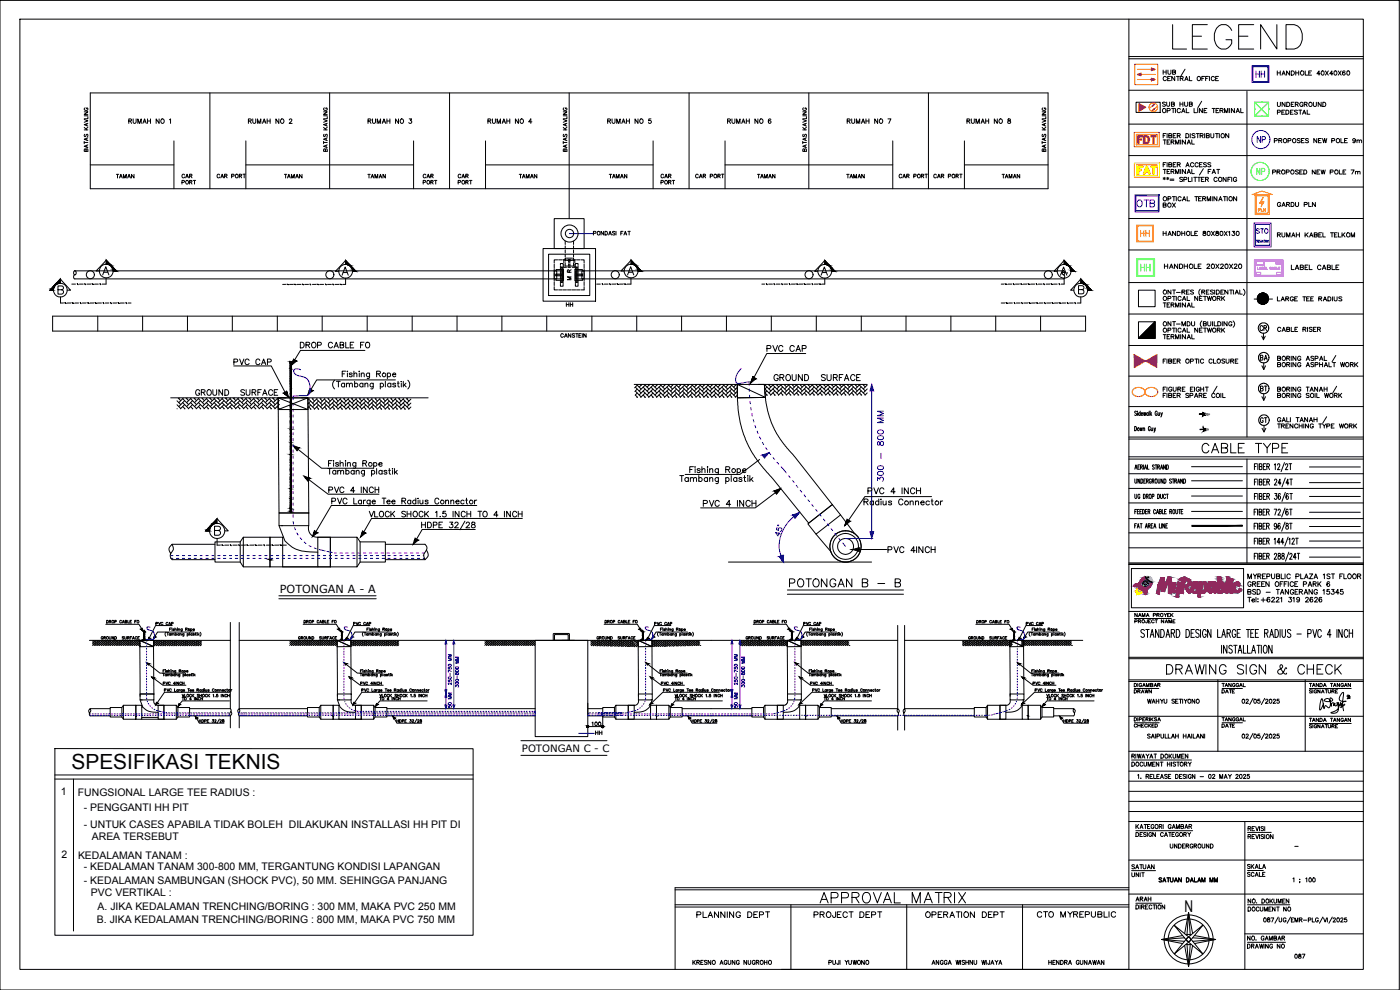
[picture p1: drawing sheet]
<svg xmlns="http://www.w3.org/2000/svg" width="420mm" height="297mm" viewBox="0 0 420 297" stroke-linecap="round" stroke-linejoin="round" font-family="sans-serif">
<defs><g id="words">
<text font-size="11.9" x="350.7" y="15.9">LEGEND</text>
<text font-size="6.3" x="21.5" y="230.8">SPESIFIKASI TEKNIS</text>
<g font-size="6.2">
<text x="359.5" y="137.2">CABLE TYPE</text>
<text x="348.9" y="203.6">DRAWING SIGN &amp; CHECK</text>
<text x="244.8" y="272">APPROVAL MATRIX</text>
</g>
<text font-size="5.7" x="235.7" y="177.4">POTONGAN B - B</text>
<text font-size="5.3" fill="#f00" x="340.4" y="44.1">FDT</text>
<text font-size="5.3" fill="#ffbf00" x="340.4" y="53.3">FAT</text>
<text font-size="5.3" fill="#ff7f00" x="341.1" y="72.3">HH</text>
<text font-size="5.3" fill="#0f0" x="341.1" y="82.5">HH</text>
<g font-size="4.9" fill="#00f">
<text x="375.7" y="24.3">HH</text>
<text x="376.1" y="44.1">NP</text>
<text x="340.1" y="63.1">OTB</text>
<text x="266" y="145.7" transform="rotate(-90 266 145.7)">300 - 800 MM</text>
</g>
<text font-size="4.9" fill="#0f0" x="376.1" y="53.6">NP</text>
<g font-size="4.9">
<text x="376.8" y="100.5">CR</text>
<text x="229" y="106.5">PVC CAP</text>
<text x="68.8" y="110.8">PVC CAP</text>
<text x="57.5" y="119.9">GROUND SURFACE</text>
<text x="231.1" y="115.4">GROUND SURFACE</text>
<text x="259.3" y="149.2">PVC 4 INCH</text>
<text x="209.9" y="153.1">PVC 4 INCH</text>
<text x="265.3" y="166.9">PVC 4INCH</text>
<text x="355.5" y="273.5">N</text>
<text x="207.8" y="276.6">PLANNING DEPT</text>
<text x="243.1" y="276.6">PROJECT DEPT</text>
<text x="276.6" y="276.6">OPERATION DEPT</text>
<text x="310.1" y="276.6">CTO MYREPUBLIC</text>
</g>
<g font-size="4.4">
<text x="347.8" y="63.5">BOX</text>
<text x="88.9" y="105.5">DROP CABLE FO</text>
<text x="377.1" y="109.4">BA</text>
<text x="377.1" y="118.5">BT</text>
<text x="377.1" y="128.1">GT</text>
<text x="97.4" y="148.9">PVC 4 INCH</text>
<text x="339.7" y="271.6">ARAH</text>
</g>
<text font-size="4.4" fill="#00f" x="375.7" y="71.3">STO</text>
<g font-size="4">
<text x="37.4" y="38.1">RUMAH NO 1</text>
<text x="73.4" y="38.1">RUMAH NO 2</text>
<text x="109.4" y="38.1">RUMAH NO 3</text>
<text x="145.3" y="38.1">RUMAH NO 4</text>
<text x="181" y="38.1">RUMAH NO 5</text>
<text x="217" y="38.1">RUMAH NO 6</text>
<text x="252.9" y="38.1">RUMAH NO 7</text>
<text x="288.9" y="38.1">RUMAH NO 8</text>
<text x="33.9" y="54.7">TAMAN</text>
<text x="84" y="54.7">TAMAN</text>
<text x="109" y="54.7">TAMAN</text>
<text x="154.5" y="54.7">TAMAN</text>
<text x="181.7" y="54.7">TAMAN</text>
<text x="226.1" y="54.7">TAMAN</text>
<text x="252.9" y="54.7">TAMAN</text>
<text x="299.5" y="54.7">TAMAN</text>
<text x="382.1" y="63.1">GARDU PLN</text>
<text x="168.6" y="93.1">HH</text>
<text x="339" y="209.2">DRAWN</text>
<text x="365.5" y="209.2">DATE</text>
<text x="177.4" y="221.5">HH</text>
<text x="365.5" y="219.4">DATE</text>
<text x="338.3" y="261.8">SATUAN</text>
<text x="373.2" y="261.8">SKALA</text>
<text x="338.3" y="264.2">UNIT</text>
<text x="387.3" y="288.6">087</text>
</g>
<text font-size="4" fill="#00f" x="176.4" y="219.1">100</text>
<text font-size="3.5" fill="#ff7f00" x="376.4" y="64.6">PLN</text>
<text font-size="3.3" x="84" y="177.8">POTONGAN A - A</text>
<text font-size="3.1" fill="#808080" x="360.9" y="130.2">6M</text>
<g font-size="3.1">
<text x="18.3" y="238.6">1</text>
<text x="23.4" y="238.9">FUNGSIONAL LARGE TEE RADIUS :</text>
<text x="25.1" y="243.2">- PENGGANTI HH PIT</text>
<text x="25.2" y="248.3">- UNTUK CASES APABILA TIDAK BOLEH DILAKUKAN INSTALLASI HH PIT DI</text>
<text x="18.5" y="257.5">2</text>
<text x="23.4" y="257.8">KEDALAMAN TANAM :</text>
<text x="27.6" y="252.1">AREA TERSEBUT</text>
<text x="25.2" y="261.1">- KEDALAMAN TANAM 300-800 MM, TERGANTUNG KONDISI LAPANGAN</text>
<text x="25.2" y="265.1">- KEDALAMAN SAMBUNGAN (SHOCK PVC), 50 MM. SEHINGGA PANJANG</text>
<text x="27.3" y="268.9">PVC VERTIKAL :</text>
<text x="29.3" y="273">A. JIKA KEDALAMAN TRENCHING/BORING : 300 MM, MAKA PVC 250 MM</text>
<text x="29.1" y="276.8">B. JIKA KEDALAMAN TRENCHING/BORING : 800 MM, MAKA PVC 750 MM</text>
</g>
<text font-size="3" x="156.6" y="225.7">POTONGAN C - C</text>
<text font-size="2.6" x="387.3" y="255.1">-</text>
</g></defs>
<!-- layer: 0 -->
<g fill="none" stroke="#000" stroke-width=".3">
<path d="M0 .1h419.9v296.9h-419.9zM6 5.7h403.2v285.2h-403.2zM338.8 5.7v285.2h-104.3M27.1 27.9h287.4v28.7h-287.4zM63 27.9v28.7M98.9 27.9v28.7M134.9 27.9v28.7M170.8 27.9v37.7M206.8 27.9v28.7M242.7 27.9v28.7M278.6 27.9v28.7M338.8 27.1h70.4"/>
<path d="M338.8 37.2h70.4M349.1 21v1.3M349.1 21.6h.9M349.8 30.8l-.3-.2-.6 .2 .1 .3 .8 .4-.3 .4-.6-.2M350 21v1.3M350.1 23.2a.55 .55 0 0 0-.9 0 .55 .55 0 0 0 0 .8 .55 .55 0 0 0 .9-.1M350.1 30.6v.9l.4 .4 .5-.2v-1.1M350.3 33.2h.6l.3-.4-.3-.3h-.6v1.3M350.4 23.5h.5M350.5 21l.1 1.1 .3 .2 .5-.4v-.9M351.3 22.9h-.9v1.3h.9M351.6 31.2h.7l.2-.3-.4-.3h-.5v1.3l.8-.1 .1-.3-.4-.3"/>
<path d="M351.6 32.5h.9M351.9 21.6h.8l.1-.4-.9-.2v1.3l.9-.1v-.5l-.3-.1M352.1 32.5v1.3M352.6 22.9v1.3l-.9-1.3v1.3M352.8 32.5v1.3M353.1 22.9h.8M353.5 22.9v1.3M354.1 30.6v1.3M354.1 31.2h.9M354.2 23.5l.8-.1v-.3l-.8-.2v1.3M354.2 32.8a.55 .55 0 0 0-.8 0 .55 .55 0 0 0 0 .8 .55 .55 0 0 0 .8-.1M354.6 33.8l.5-1.3 .5 1.3"/>
<path d="M354.7 23.5l.4 .7M354.8 33.4h.7M355 30.6v1.3M355.5 30.6v.9l.4 .4 .5-.2v-1.1M355.6 24.2l.5-1.3 .5 1.3M355.6 20.8l-1.1 1.9M355.8 23.8h.6M356 32.5v1.3h.8M357 22.9v1.3h.7M357 31.2h.7l.1-.3-.3-.3h-.5v1.3l.8-.1v-.3l-.3-.3M358.4 32.5v1.3h.7M359.5 32.5v1.3"/>
<path d="M360.6 30.4l-1.1 1.9M360.7 23.5h.5M360.8 32.5v1.3l-.8-1.3v1.3M361.4 33.1h.5M361.5 22.9h-.8v1.3M361.8 23.5h.5M362.2 32.5h-.8v1.3h.8M362.7 22.9h-.9v1.3M363 22.9v1.3M363.8 32.5h.9M364.2 32.5v1.3M364.4 23.2a.53 .53 0 0 0-.7-.2 .53 .53 0 0 0-.2 .7 .48 .48 0 0 0 .4 .5 .48 .48 0 0 0 .5-.3"/>
<path d="M364.8 23.5h.5M365 33.1h.5M365.7 22.9h-.9v1.3h.9M365.8 32.5h-.8v1.3h.8M366.1 33.1h.8l.2-.3-.4-.3h-.6v1.3M366.6 33.1l.5 .7M367.5 33.8v-1.3l.5 1.3 .5-1.3v1.3M369 32.5v1.3M370.5 32.5v1.3l-.9-1.3v1.3M371 33.8l.5-1.3 .5 1.3M371.1 33.4h.7M372.4 32.5v1.3h.7"/>
<path d="M374.2 27.4v103.7M383.3 21.3v1.2M383.3 21.9h.9M383.4 30.7v1.1l.4 .1 .5-.3v-.9M383.4 33.7l.7-.1 .2-.3-.9-.3v1.3M384.2 21.3v1.2M384.7 33.6h.5M384.7 22.5l.5-1.2 .5 1.2M384.9 22.1h.6M385.5 33h-.8v1.3h.8M385.7 30.7v1.2l-.9-1.2v1.2M385.9 33h.5a.65 .65 0 0 1 .4 .7 .65 .65 0 0 1-.4 .6h-.5z"/>
<path d="M386.2 30.7h.4a.68 .68 0 0 1 .5 .6 .68 .68 0 0 1-.5 .6h-.4zM387 21.3v1.2l-.9-1.2v1.2M387.3 33.6h.5M387.5 21.3h.5a.66 .66 0 0 1 .5 .6 .66 .66 0 0 1-.5 .6h-.5zM387.5 31.3h.5M388.1 33h-.8v1.3h.8M388.4 30.7h-.9v1.2h.9M388.7 31.3l.8-.1 .1-.3-.3-.2h-.6v1.2M388.9 21.9h.9M388.9 21.3v1.2M389.2 31.3l.4 .6M389.4 33.2l-.4-.2-.5 .2v.3l.9 .4-.4 .4-.5-.2"/>
<path d="M389.8 33h.9M389.8 21.3v1.2M390.2 33v1.3M390.9 34.3l.5-1.3 .5 1.3M391 31a.55 .55 0 0 0-.8-.1 .55 .55 0 0 0 0 .8 .55 .55 0 0 0 .8 0l-.3-.2M391.1 33.9h.7M391.4 31.3l.9-.1v-.4l-.9-.1v1.2M391.7 21.3v1.2h.8M391.9 31.3l.4 .6M392.3 33v1.3h.8M392.8 21.9h.5M393.6 21.3h-.8v1.2h.8"/>
<path d="M394.2 30.7v.9l.3 .3 .5-.1 .1-1.1M396.2 22.1h-1l.7-.8v1.2M396.5 30.7v1.2l-.9-1.2v1.2M396.7 21.3a.58 .58 0 0 1 .7 .6 .58 .58 0 0 1-.7 .6l-.2-.5zM397 30.7a.71 .71 0 0 1 .8 .3 .71 .71 0 0 1 0 .8l-.8 .1zM397.8 21.3l.9 1.2M398.7 21.3l-.9 1.2M400 22.1h-.9l.6-.8v1.2M400.5 21.3a.59 .59 0 0 1 .7 .6 .59 .59 0 0 1-.7 .6l-.2-.5zM401.6 21.3l.9 1.2M402.5 21.3l-.9 1.2M403.6 21.4v-.1a.58 .58 0 0 0-.7 .5 .58 .58 0 0 0 .6 .7 .4 .4 0 0 0 0-.7 .4 .4 0 0 0-.6 .3"/>
<path d="M404.4 21.3a.59 .59 0 0 1 .7 .6 .59 .59 0 0 1-.7 .6l-.2-.5zM27.1 49.5h25.1M52.2 42.3v14.3M73.8 49.5h50.3M73.8 42.3v14.3M124.1 42.3v14.3M145.7 49.5h50.3M145.7 42.3v14.3M196 42.3v14.3M217.6 49.5h50.3M217.6 42.3v14.3M267.9 42.3v14.3"/>
<path d="M289.4 49.5h25.1M289.4 42.3v14.3M338.8 56.1h70.4M338.8 46.7h70.4M349.1 50.8h.9M349.1 53.4l.6 .3M349.1 42h.9M349.7 53.4l-.6 .3M349.9 48.8h-.8v1.3M349.9 40.1h-.8v1.2M350.1 53.4l.7 .3M350.3 40.1v1.2"/>
<path d="M350.3 48.8v1.3M350.3 51.5h.5M350.3 42.6h.5M350.4 53.2v.7M350.8 49.4l.7-.1 .2-.2-.4-.3h-.5v1.3l.8-.2 .1-.3-.4-.2M350.8 40.7l.8-.1 .1-.3-.4-.2h-.5v1.2h.7l.2-.4-.4-.2M350.8 53.4l-.7 .3M351.1 50.8h-.8v1.3h.8M351.1 42h-.8v1.3h.8M351.2 53.7h1.1M351.2 54.1h1.1M351.5 51.5l.8-.2v-.3l-.8-.2v1.3"/>
<path d="M351.5 42.6l.8-.1v-.4l-.8-.1v1.3M351.9 51.5l.4 .6M351.9 42.6l.4 .7M352.1 49.4h.5M352.1 40.7h.5M352.8 52.1v-1.3l.5 1.3 .5-1.3v1.3M352.8 43.3v-1.3l.5 1.3 .5-1.3v1.3M352.9 48.8h-.8v1.3h.8M352.9 40.1h-.8v1.2h.8M353.3 49.4l.8-.1 .1-.4-.9-.1v1.3M353.3 40.7l.9-.1v-.4l-.9-.1v1.2M353.8 49.4l.4 .7"/>
<path d="M353.8 40.7l.4 .6M354.3 42v1.3M354.3 50.8v1.3M354.9 53.4l-.3-.2-.6 .2 .1 .2 .8 .5-.3 .4-.6-.2M355 59.8h.7M355.3 53.9l.9-.2v-.4l-.9-.1v1.3M355.8 50.8v1.3l-1-1.3v1.3M355.8 42v1.3l-1-1.3v1.3M355.9 50.1l.5-1.3 .5 1.3M355.9 40.1a.71 .71 0 0 1 .8 .3 .71 .71 0 0 1 0 .8l-.8 .1zM356.1 49.6h.6M356.3 59v1.3h.7"/>
<path d="M356.3 52.1l.5-1.3 .5 1.3M356.3 43.3l.5-1.3 .5 1.3M356.4 51.7h.7M356.4 42.8h.7M356.7 53.2v1.3h.7M357.2 40.1v1.2M357.7 50.8v1.3h.7M357.7 42v1.3h.7M357.7 53.2v1.3M358.3 49.1a.51 .51 0 0 0-.6-.3 .51 .51 0 0 0-.4 .5v.3a.51 .51 0 0 0 .4 .5 .51 .51 0 0 0 .6-.3M358.3 53.2h.9M358.6 59h.9"/>
<path d="M358.6 40.3l-.3-.2-.6 .2 .2 .3 .6 .2v.5l-.8-.1M358.7 53.2v1.3M359 59v1.3M359 40.1h.9M359.4 53.2h.9M359.5 40.1v1.2M359.6 49.1a.48 .48 0 0 0-.6-.3 .48 .48 0 0 0-.4 .5v.3a.48 .48 0 0 0 .4 .5 .48 .48 0 0 0 .6-.3M359.7 59.6h.5M359.8 53.2v1.3M360 49.4h.5M360.2 40.7l.8-.1v-.4l-.8-.1v1.2M360.6 59h-.9v1.3h.9"/>
<path d="M360.6 53.8h.5M360.6 40.7l.5 .6M360.8 48.8h-.8v1.3h.8M360.9 59.6l.8-.1 .1-.4-.9-.1v1.3M361.1 50.6l-1.1 1.9M361.4 53.2h-.8v1.3h.8M361.4 59.6l.4 .7M361.5 40.1v1.2M361.8 53.8l.7-.1 .2-.2-.2-.3h-.7v1.3M362 40.7l.8-.1 .1-.3-.3-.2h-.6v1.2h.8l.1-.4-.3-.2M362.1 49l-.3-.2-.6 .2 .1 .3 .8 .4-.3 .4-.6-.2M362.2 53.8l.5 .7"/>
<path d="M362.6 51.5h.5M363.4 49l-.3-.2-.6 .2 .1 .3 .8 .4-.3 .4-.6-.2M363.4 40.1v1.1l.4 .1 .5-.3v-.9M363.4 50.8h-.8v1.3M363.8 52.1l.5-1.3 .5 1.3M363.8 59v1.3M363.9 51.7h.7M364.8 40.1h.9M365.2 50.8h.9M365.2 59v1.3l-.9-1.3v1.3M365.2 40.1v1.2M365.3 53.5a.56 .56 0 0 0-.8-.1 .56 .56 0 0 0 0 .8 .56 .56 0 0 0 .8 0"/>
<path d="M365.6 50.8v1.3M365.9 59.8h.7M365.9 40.1v1.2M367.2 59h.8M367.6 59v1.3M368 53.2v1.3l-.9-1.3v1.3M368.3 59v1.3M368.5 53.8h.5M368.8 40.1v1.2l-1-1.2v1.2M369.3 53.2h-.8v1.3M369.7 53.2v1.3M371.1 59v1.3l-.9-1.3v1.3"/>
<path d="M371.1 53.5a.54 .54 0 0 0-.7-.3 .54 .54 0 0 0-.2 .8 .49 .49 0 0 0 .4 .5 .49 .49 0 0 0 .5-.5h-.3M381.9 51.6h.8l.1-.4-.9-.2v1.2M382.4 42.2l.9-.1v-.4l-.9-.1v1.2M383.2 51.6l.8-.1 .2-.3-1-.2v1.2M383.7 51.6l.5 .6M383.8 42.1h.8v-.4l-.8-.1v1.2M384.3 42.1l.4 .7M386 51.6h.8l.1-.4-.9-.2v1.2M386.5 42.2l.9-.1v-.4l-.9-.1v1.2M389.7 51.2l-.4-.2-.5 .2v.2l.8 .4v.4l-.8-.1M390.1 51.6h.5M390.2 41.8l-.3-.2h-.5v.5l.7 .2 .1 .4-.3 .1-.6-.1"/>
<path d="M390.6 42.1h.5M390.9 51h-.8v1.2h.8M391.3 51h.4a.63 .63 0 0 1 .5 .6 .63 .63 0 0 1-.5 .6h-.4zM391.4 41.6h-.8v1.2h.8M392.7 41.8l-.3-.2-.6 .2 .1 .3 .7 .3v.4l-.8-.1M394.7 51v1.2l-.9-1.2v1.2M395.2 41.6v1.2l-.9-1.2v1.2M395.2 51.6h.5M395.7 42.1h.5M396.1 51h-.9v1.2h.9M396.5 51l.3 1.2 .3-1.2 .3 1.2 .3-1.2M396.5 41.6h-.8v1.2h.8"/>
<path d="M396.9 41.6l.4 1.2 .3-1.2 .3 1.2 .3-1.2M399.2 51.6h.8v-.5l-.8-.1v1.2M399.7 42.2l.8-.1v-.4l-.8-.1v1.2M402 51v1.2h.7M402.4 41.6v1.2h.8M403.1 51.6h.5M403.5 42.1h.5M403.9 51h-.8v1.2h.8M404.4 41.6h-.9v1.2h.9M405.5 51h.9l-.7 1.2M406.8 42a.43 .43 0 0 1-.5 .4 .43 .43 0 0 1-.3-.6 .43 .43 0 0 1 .7 0l-.1 1-.6-.1M406.8 51.6l.6-.1 .1 .7"/>
<path d="M406.8 51.4v.8M407.2 42.2l.3-.2 .4 .1v.7M407.2 42v.8M407.5 51.6l.6-.1 .1 .7M407.9 42.2l.4-.2 .3 .1v.7M31.9 78v1.3M103.7 78.1v1.2M163 74.6h15.7v15.8h-15.7zM164.6 76.3h12.4v12.4h-12.4zM166.3 65.6h9v9h-9zM166.3 79.3v1M167.3 78h-1v.9"/>
<path d="M167.6 78h1.1M168.2 79.6v-.5h.8v.5M168.2 79.9v1.1M169 78h1M169 79.9v1.1M169.2 78v.9M169.2 79.3v.9h.8M169.6 77.9v.2h.4M169.6 72.3v1M169.6 73.8v.9M169.6 75v.9M169.6 76.3v.8"/>
<path d="M169.6 77.6v.8M169.6 78.8v1h1v-.7M170 77.5h-.4v.2M170.1 78.1h.3M170.1 77.5h.3M170.3 78h1.1M170.5 78.1h.3M170.5 77.5h.3M170.6 78h.5v.1h-.5zM170.6 78.7v-.7h.5v.7M170.8 78v.9M170.8 79.3v.9"/>
<path d="M170.9 78.1h.3M170.9 77.5h.3M171.4 78.1h.2M171.4 77.5h.2M171.6 78h1.2M171.8 77.5h.3v.2M171.8 78.1h.3M172.1 78h.4v.9M172.1 72.3v1M172.1 73.8v.9M172.1 75v.9M172.1 76.3v.8"/>
<path d="M172.1 77.6v.8M172.1 78.8v1h-1v-.7M172.5 79.3v.9h-.8M172.7 79.6v-.5h.8v.5M172.7 79.9v1.1M173 78h1.1M173.5 79.9v1.1M174.4 78h.9v.9M175.3 79.3v1M189.4 78v1.3M247.5 78.1v1.2M319.4 78.1v1.2"/>
<path d="M338.8 75h70.4M338.8 65.6h70.4M349.1 69.4v1.3M349.1 70h.9M350 69.4v1.3M350.5 70.7l.5-1.3 .5 1.3M350.7 70.3h.6M352.8 69.4v1.3l-.9-1.3v1.3M353.3 69.4h.5a.68 .68 0 0 1 .4 .6 .68 .68 0 0 1-.4 .7h-.5zM354.7 70h.9M354.7 69.4v1.3M354.8 60.3l.6-1.3 .5 1.3"/>
<path d="M355.6 69.4v1.3M357.5 69.4v1.3h.8M358.6 70h.5M359.4 69.4h-.8v1.3h.8M361.1 69.5v.2a.72 .72 0 0 1 .7 .9h-.7v-.5l.7-.4v-.2zM362.3 60.3v-1.3l.5 1.3 .5-1.3v1.3M363.6 69.4l.8 1.3M364.4 69.4l-.8 1.3M365 69.5v.3l.8 .5a.47 .47 0 0 1-.5 .4 .47 .47 0 0 1-.5-.4l.9-.6-.1-.2zM365.8 60.3l.5-1.3 .5 1.3M366.3 69.5a.59 .59 0 0 1 .7 .5 .59 .59 0 0 1-.7 .6l-.2-.5zM367.4 69.4l.9 1.3"/>
<path d="M368.3 69.4l-.9 1.3M368.7 69.6l.3-.2v1.3M369.8 69.4h.7l-.3 .5a.4 .4 0 0 1 .4 .4 .4 .4 0 0 1-.4 .4l-.5-.3M371.2 69.5a.59 .59 0 0 1 .7 .5 .59 .59 0 0 1-.7 .6l-.2-.5zM383.4 70.5l.8-.2v-.3l-.8-.2v1.3M383.8 70.5l.5 .6M384.7 69.8l.1 1.1 .3 .2 .5-.3v-1M386.1 71.1v-1.3l.5 1.3 .5-1.3v1.3M387.6 71.1l.6-1.3 .5 1.3M387.9 70.7h.6M389 69.8v1.3M389 70.5h1"/>
<path d="M390 69.8v1.3M391.7 69.8v1.3M392 70.4l.6 .7M392.6 69.8l-.9 .9M393 71.1l.5-1.3 .5 1.3M393.2 70.7h.7M394.4 70.5l.9-.2 .1-.2-.4-.3h-.6v1.3h.8l.2-.4-.4-.2M395.8 70.5h.5M396.6 69.8h-.8v1.3h.8M397 69.8v1.3h.8M399.3 69.8h.9M399.8 69.8v1.3"/>
<path d="M400.5 70.5h.5M401.3 69.8h-.8v1.3h.8M401.7 69.8v1.3h.8M402.8 69.8v1.3M403.1 70.4l.5 .7M403.6 69.8l-.8 .9M405.5 71.1v-1.3l.5 1.3 .5-1.3v1.3M15 87.1h1zM15.8 94.9h310v4.4h-310zM16 87.1h-1l3.1-3.4 3.1 3.4h-1M17.4 86.9l1.4-.1 .2-.3-.2-.6-1.4-.1v2.5h1.1a.67 .67 0 0 0 .5-.5 .67 .67 0 0 0-.2-.7l-.3-.2M18.1 83.7v1.3"/>
<path d="M18.2 89.1v1.8h.8M20.2 90.9h1.1M21.5 85.2h1.1M22.3 81.3a.53 .53 0 0 1 .6 .5 .53 .53 0 0 1-.6 .6l-.2-.3zM22.5 82.5a.68 .68 0 0 0-.4 .6 .68 .68 0 0 0 .4 .6h146.3M22.5 81.3h11.5M22.5 90.9h1.1M23.8 85.2h1.2M24.7 90.9h1.1M26.1 85.2h1.2M27 90.9h1.2M28.4 85.2h1.1"/>
<path d="M29.3 90.9h1.1M29.3 94.9v4.4M29.8 81.3h-1l3.1-3.3 3 3.3M30.8 82.5l.9-2.5 1 2.5M31.2 81.7h1.1M31.6 90.9h1.1M31.8 83.4v1.8h-1.2M33.9 90.9h1.1M34 81.3h.9zM34 81.3h.9M34.9 81.3h133.9M36.1 90.9h1.2"/>
<path d="M38.4 90.9h.9M42.8 94.9v4.4M56.3 94.9v4.4M69.7 94.9v4.4M83.2 94.9v4.4M84.8 85.3h.9M86.9 85.3h1.1M89.2 85.3h1.1M91.4 85.3h1.2M93.8 85.3h1.1M96 85.3h1.1M96.7 94.9v4.4"/>
<path d="M98.3 85.3h1.1M100.5 85.3h1.2M101.7 81.4h-1l3-3.3 3.1 3.3h-1M102.7 82.6l.9-2.5 .9 2.5M103 81.8h1.2M103.7 83.5v1.8h-.8M110.2 94.9v4.4M123.7 94.9v4.4M137.2 94.9v4.4M150.6 94.9v4.4M164.1 94.9v4.4M166.3 86v1h1"/>
<path d="M166.3 81.3h.8v2.4h-.8zM166.3 80.6v1.1M166.3 81.9v1.1M166.3 83.3v1.1M166.3 84.6v1.1M166.9 81.3v-.4h2.2v3.2h-2.2v-.4M166.9 82.2h.2v.5h-.2zM166.9 82.5h2.2M166.9 82.2v.5M167.6 87h1.1M168.2 85.3v.6h.8v-.6M168.2 81.3v1"/>
<path d="M168.2 82.6v1.1M168.2 83.9v1.2M168.4 80.2v4.5M168.5 80.2h.3zM168.5 84.7h.3zM168.8 82.2h-1.9v.5h1.9M168.8 80.2v4.5M169 87h1M169 81.3v1M169 82.6v1.1M169 83.9v1.2M170.3 87h1.1"/>
<path d="M170.4 80.2h.8M171.6 87h1.2M172.6 82.5h2.2M172.7 85.3v.6h.8v-.6M172.7 81.3v1M172.7 82.6v1.1M172.7 83.9v1.2M172.9 82.2h1.9v.5h-1.9M172.9 81.3h146.3M172.9 80.2v4.5M173 80.2h.3zM173 84.7h.3z"/>
<path d="M173 87h1.1M173.2 80.2v4.5M173.5 81.3v1M173.5 82.6v1.1M173.5 83.9v1.2M174.6 81.3h.7v2.4h-.7zM174.6 82.2h.2v.5h-.2zM174.8 81.3v-.4h-2.2v3.2h2.2v-.4M174.8 82.2v.5M175.3 86v1h-.9M175.3 80.6v1.1M175.3 81.9v1.1"/>
<path d="M175.3 83.3v1.1M175.3 84.6v1.1M177.6 94.9v4.4M179.1 85.2h1.1M181.4 85.2h1.1M183.6 85.2h1.2M185.9 85.2h1.1M187.3 81.3h-.9l3-3.3 3 3.3h-.9M188.3 82.5l1-2.5 .9 2.5M188.7 81.7h1.1M189.4 83.4v1.8h-1.2M191.1 94.9v4.4"/>
<path d="M204.6 94.9v4.4M218 94.9v4.4M228.6 85.2h.9M230.7 85.2h1.1M231.5 94.9v4.4M232.9 85.2h1.2M235.2 85.2h1.1M237.5 85.2h1.2M239.8 85.2h1.1M242.1 85.2h1.1M244.3 85.2h1.2M245 94.9v4.4"/>
<path d="M245.4 81.4h-.9l3-3.3 3.1 3.3h-1M246.4 82.6l1-2.5 .9 2.5M246.8 81.8h1.1M247.5 83.5v1.7h-.9M258.5 94.9v4.4M271.9 94.9v4.4M285.4 94.9v4.4M298.8 94.9v4.4M300.5 85.2h.8M300.5 90.9h1.1M302.5 85.2h1.2M302.7 90.9h1.1"/>
<path d="M304.8 85.2h1.1M305 90.9h1.2M307.1 85.2h1.1M307.3 90.9h1.1M309.3 85.2h1.2M309.6 90.9h1.1M311.6 85.2h1.2M311.9 90.9h1.1M312.3 94.9v4.4M313.9 85.2h1.1M314.1 90.9h1.2M316.2 85.2h1.1"/>
<path d="M316.4 90.9h1.1M317.3 81.4h-1l3.1-3.3 3 3.3h-1M318.3 82.6l.9-2.5 1 2.5M318.6 81.9h.1M318.6 81.8h1.2M318.7 90.9h1.2M318.9 81.3a.53 .53 0 0 1 .6 .5 .53 .53 0 0 1-.5 .6l-.2-.2zM319.2 82.5a.68 .68 0 0 1 .3 .6 .68 .68 0 0 1-.3 .6h-146.3M319.4 83.5v1.7h-.9M320.3 81.9h.1M321 90.9h1.1M322.3 87.1h-1l3.1-3.4 3 3.4h-1"/>
<path d="M323.7 86.9l1.4-.1 .2-.4-.1-.4-.5-.3h-1v2.5l1.5-.2v-.8l-.5-.3M324.4 89.1v1.8h-1.1M324.4 83.7v1.3M326.4 87.1h1zM338.8 94.2h70.4M338.8 84.8h70.4M341.7 87.1h5v4.9h-5zM349.1 90.9h.9M349.5 90.9v1.2M350.3 91.5h.5M350.5 89.6l.8-.1 .1-.4-.9-.2v1.3M350.5 99.1l.8-.1 .1-.3-.9-.2v1.2"/>
<path d="M351.1 90.9h-.8v1.2h.8M351.4 96.5v1.3l-.9-1.3v1.3M351.4 87v1.3l-.9-1.3v1.3M351.5 91.5l.8-.1v-.4l-.8-.1v1.2M351.8 88.9h1M351.8 98.5h1M351.9 91.5l.4 .6M351.9 96.5h.9M351.9 87h.9M352.3 88.9v1.3M352.3 98.5v1.2M352.3 87v1.3"/>
<path d="M352.3 96.5v1.3M352.8 92.1v-1.2l.5 1.2 .5-1.2v1.2M353 88.9v1.3M353 98.5v1.2M353.1 97.2h1.1M353.1 87.7h1.1M354.3 90.9v1.2M354.5 89.2a.48 .48 0 0 0-.6-.3 .48 .48 0 0 0-.4 .5 .54 .54 0 0 0 .2 .7 .54 .54 0 0 0 .7-.1l.1-.1M354.5 98.7a.48 .48 0 0 0-.6-.2 .48 .48 0 0 0-.4 .4 .54 .54 0 0 0 .2 .7 .54 .54 0 0 0 .7-.1l.1-.1M354.7 97.8v-1.3l.5 1.3 .6-1.3v1.3M354.7 87.6l.8-.1 .1-.3-.9-.2v1.3M354.8 90.2l.6-1.3 .5 1.3"/>
<path d="M354.8 99.7l.6-1.2 .5 1.2M355 89.7h.7M355 99.3h.7M355.2 87.6l.4 .7M355.8 90.9v1.2l-1-1.2v1.2M356.1 87.6h.5M356.3 88.9v1.3h.7M356.3 92.1l.5-1.2 .5 1.2M356.3 98.5v1.2h.7M356.3 96.5a.71 .71 0 0 1 .7 .3 .71 .71 0 0 1 0 .8l-.7 .2zM356.4 91.7h.7M356.9 87h-.8v1.3h.8"/>
<path d="M357.6 96.5v.9l.4 .4 .5-.4v-.9M357.7 90.9v1.2h.7M358.2 87.2l-.8-.1-.1 .3 .8 .4 .1 .3-.3 .2-.6-.2M359.5 88.9v1.3l-.9-1.3v1.3M359.5 98.5v1.2l-.9-1.2v1.2M360 99h.5M360 89.5h.5M360.2 86.8a1.27 1.27 0 0 0 0 1.9M360.7 96.3a1.2 1.2 0 0 0 0 1.9M360.7 87.6l.8-.1v-.4l-.8-.1v1.3M360.8 88.9h-.8v1.3h.8M360.8 98.5h-.8v1.2h.8"/>
<path d="M361.1 97.1l.8-.1 .1-.2-.3-.3h-.6v1.3l.8-.1 .1-.3-.3-.3M361.1 87.6l.5 .7M361.2 88.9h.9M361.2 98.5h.9M361.7 88.9v1.3M361.7 98.5v1.2M362 87.6h.5M362.3 88.9l.4 1.3 .3-1.3 .3 1.3 .3-1.3M362.3 98.5l.4 1.2 .3-1.2 .3 1.2 .3-1.2M362.5 96.5v.9l.3 .4 .6-.4v-.9M362.8 87h-.8v1.3h.8M363.9 96.5v1.3"/>
<path d="M364.2 87.2l-.8-.1-.1 .3 .7 .3 .2 .4-.4 .2-.5-.2M364.4 96.5v1.3h.8M364.5 87v1.3M365 87h.5a.63 .63 0 0 1 .4 .6 .63 .63 0 0 1-.4 .7h-.5zM365.3 89.5l.8-.1v-.4l-.8-.1v1.3M365.3 99l.8-.1v-.4h-.8v1.2M365.5 96.5h.4a.66 .66 0 0 1 .5 .6 .66 .66 0 0 1-.5 .7h-.4zM365.8 89.5l.4 .7M365.8 99l.4 .7M366.4 87.6h.5M366.6 88.9v1.3M366.6 98.5v1.2"/>
<path d="M366.8 96.5v1.3M366.9 89.4l.6 .8M366.9 99l.6 .7M367.2 87h-.8v1.3h.8M367.5 88.9l-.9 .8M367.5 98.5l-.9 .8M368.3 96.5v1.3l-1-1.3v1.3M368.5 87v1.3l-.9-1.3v1.3M369 87h.9M369.4 87v1.3M369.7 96.8a.48 .48 0 0 0-.5-.3 .48 .48 0 0 0-.4 .5 .54 .54 0 0 0 .2 .7 .54 .54 0 0 0 .7-.1v-.3h-.3M370.1 96.3a1.2 1.2 0 0 1 0 1.9"/>
<path d="M370.2 87v1.3M370.7 88.3l.5-1.3 .5 1.3M370.9 87.8h.6M372.1 87v1.3h.7M373.2 86.8a1.2 1.2 0 0 1 0 1.9M376.4 89.7h5.5M383.4 89.1v1.2h.7M384.4 98.5a.56 .56 0 0 0-.8-.1 .56 .56 0 0 0 0 .8 .56 .56 0 0 0 .8 0M384.5 90.3l.5-1.2 .5 1.2M384.6 89.9h.7M384.8 99.5l.5-1.3 .5 1.3M384.9 99h.7"/>
<path d="M385.9 89.6h.7l.2-.3-.9-.2v1.2M386.2 98.8l.7-.1 .1-.4-.8-.1v1.3l.8-.2v-.4l-.2-.1M386.3 89.6l.5 .7M387.5 98.2v1.3h.8M388.2 89.4a.48 .48 0 0 0-.6-.3 .48 .48 0 0 0-.4 .4 .54 .54 0 0 0 .2 .7 .54 .54 0 0 0 .7-.1l.1-.3h-.3M388.5 89.6h.5M388.6 98.8h.5M389.4 89.1h-.9v1.2h.9M389.4 98.2h-.8v1.3h.8M391 89.1h.9M391 98.8l.8-.1 .1-.4-.9-.1v1.3M391.4 89.1v1.2"/>
<path d="M391.5 98.8l.4 .7M392.1 89.6h.5M392.4 98.2v1.3M393 89.1h-.9v1.2h.9M393.4 89.6h.5M393.8 98.4l-.3-.2-.6 .2 .1 .3 .7 .3v.4l-.5 .1-.3-.2M394.2 89.1h-.8v1.2h.8M394.2 98.8h.5M395 98.2h-.8v1.3h.8M395.4 98.8l.8-.1v-.4l-.8-.1v1.3M395.8 89.6l.8-.1v-.4h-.8v1.2M395.9 98.8l.4 .7"/>
<path d="M396.2 89.6l.5 .7M397.1 90.3l.5-1.2 .5 1.2M397.3 89.9h.7M398.5 89.1h.5a.65 .65 0 0 1 .4 .6 .65 .65 0 0 1-.4 .6h-.5zM399.9 89.1v1.2M400.4 89.1v.8l.4 .4 .4-.2 .1-1M402.7 89.2l-.3-.1-.6 .1 .1 .3 .7 .3v.4l-.8-.1M53.5 119.5l.7 .7M53.8 119.5l-.1 .1M54.8 119.6l1.8 1.8M55 119.5l-1.3 1.3M83.5 119.4l8.9 3.5"/>
<path d="M92.4 119.4l-8.9 3.5M92.6 119.7l1.8 1.8M92.8 119.6l-.5 .4M93.7 119.6l.7 .7M94 119.6l-.2 .1M95 119.7l1.8 1.8M95.2 119.6l-1.4 1.3M96 119.6l.8 .7M96.4 119.6l-.2 .1M97.4 119.7l1.7 1.8M97.5 119.6l-1.3 1.3M98.4 119.6l.7 .7"/>
<path d="M98.7 119.6l-.1 .1M99.7 119.7l1.8 1.8M99.9 119.6l-1.3 1.3M100.8 119.6l.7 .7M101 119.6l-.1 .1M102.1 119.7l1.7 1.8M102.2 119.6l-1.3 1.3M103.1 119.6l.7 .7M103.4 119.6l-.1 .1M104.4 119.7l1.8 1.8M104.6 119.6l-1.3 1.3M105.5 119.6l.7 .7"/>
<path d="M105.8 119.6l-.2 .1M106.8 119.7l1.8 1.8M106.9 119.6l-1.3 1.3M107.8 119.6l.8 .7M108.1 119.6l-.1 .1M109.2 119.7l1.8 1.8M109.3 119.6l-1.3 1.3M110.2 119.6l.8 .7M110.5 119.6l-.1 .1M111.5 119.7l1.8 1.8M111.7 119.6l-1.3 1.3M112.6 119.6l.7 .7"/>
<path d="M112.9 119.6l-.2 .1M113.9 119.7l1.8 1.8M114 119.6l-1.3 1.3M114.9 119.6l.8 .7M115.2 119.6l-.1 .1M116.2 119.7l1.8 1.8M116.4 119.6l-1.3 1.3M117.3 119.6l.7 .7M117.6 119.6l-.2 .1M118.6 119.7l1.8 1.8M118.7 119.6l-1.3 1.3M119.6 119.6l.8 .7"/>
<path d="M119.9 119.6l-.1 .1M121 119.7l1.7 1.8M121.1 119.6l-1.3 1.3M122 119.6l.7 .7M122.3 119.6l-.2 .1M123.3 119.7l-1.2 1.2M190.7 117.3l1.7 1.8M190.7 116.1l1.7 1.8M191 115.3l1.4 1.4M191.2 115.6l-.7 .8M191.2 116.7l-.7 .8M191.2 117.9l-.6 .7 .7 .6"/>
<path d="M191.2 119.1l-.1 .1M192.2 115.3l.2 .3M192.7 115.3l-.9 .8M193 118.5l.7 .7M193 117.3l1.8 1.8M193 116.1l1.8 1.8M193.4 115.3l1.4 1.4M193.6 116.7l-1.8 1.8M193.6 115.6l-1.8 1.7M193.6 117.9l-1.3 1.3M193.6 119.1l-.1 .1M194.6 115.3l.2 .3"/>
<path d="M195 115.3l-.8 .8M195.4 118.5l.7 .7M195.4 117.3l1.7 1.8M195.4 116.1l1.7 1.8M195.7 115.3l1.4 1.4M196 115.6l-1.8 1.7M196 116.7l-1.8 1.8M196 117.9l-1.4 1.3M196 119.1l-.2 .1M196.9 115.3l.2 .3M197.4 115.3l-.8 .8M197.7 118.5l.8 .7"/>
<path d="M197.7 117.3l1.8 1.8M197.7 116.1l1.8 1.8M198.1 115.3l1.4 1.4M198.3 115.6l-1.7 1.7M198.3 116.7l-1.7 1.8M198.3 117.9l-1.3 1.3M198.3 119.1l-.1 .1M199.3 115.3l.2 .3M199.7 115.3l-.8 .8M200.1 118.5l.7 .7M200.1 117.3l1.7 1.8M200.1 116.1l1.7 1.8"/>
<path d="M200.4 115.3l1.4 1.4M200.7 115.6l-1.8 1.7M200.7 116.7l-1.8 1.8M200.7 117.9l-1.3 1.3M200.7 119.1l-.1 .1M201.6 115.3l.2 .3M202.1 115.3l-.8 .8M202.4 118.5l.8 .7M202.4 117.3l1.8 1.8M202.4 116.1l1.8 1.8M202.8 115.3l1.4 1.4M203 115.6l-1.7 1.7"/>
<path d="M203 116.7l-1.7 1.8M203 117.9l-1.2 1.3M203 119.1l-.1 .1M204 115.3l.2 .3M204.5 115.3l-.9 .8M204.8 118.5l.7 .7M204.8 117.3l1.8 1.8M204.8 116.1l1.8 1.8M205.2 115.3l1.4 1.4M205.4 115.6l-1.8 1.7M205.4 116.7l-1.8 1.8M205.4 117.9l-1.3 1.3"/>
<path d="M205.4 119.1l-.1 .1M206.3 115.3l.3 .3M206.8 115.3l-.8 .8M207.2 118.5l.7 .7M207.2 117.3l1.8 1.8M207.2 116.1l1.8 1.8M207.5 115.3l1.5 1.4M207.8 115.6l-1.8 1.7M207.8 116.7l-1.8 1.8M207.8 117.9l-1.3 1.3M207.8 119.1l-.2 .1M208.7 115.3l.3 .3"/>
<path d="M209.2 115.3l-.8 .8M209.5 118.5l.7 .7M209.5 117.3l1.8 1.8M209.5 116.1l1.8 1.8M209.9 115.3l1.4 1.4M210.1 115.6l-1.7 1.7M210.1 116.7l-1.7 1.8M210.1 117.9l-1.3 1.3M210.1 119.1l-.1 .1M211.1 115.3l.2 .3M211.5 115.3l-.8 .8M211.9 116.1l1.8 1.8"/>
<path d="M211.9 118.5l.7 .7M211.9 117.3l1.8 1.8M212.3 115.3l1.4 1.4M212.5 115.6l-1.8 1.7M212.5 116.7l-1.8 1.8M212.5 117.9l-1.3 1.3M212.5 119.1l-.1 .1M213.4 115.3l.3 .3M213.9 115.3l-.8 .8M214.2 118.5l.8 .7M214.2 117.3l1.8 1.8M214.2 116.1l1.8 1.8"/>
<path d="M214.6 115.3l1.4 1.4M214.8 115.6l-1.7 1.7M214.8 116.7l-1.7 1.8M214.8 117.9l-1.2 1.3M214.8 119.1v.1M215.8 115.3l.2 .3M216.3 115.3l-.9 .8M216.6 118.5l.7 .7M216.6 117.3l1.8 1.8M216.6 116.1l1.8 1.8M217 115.3l1.4 1.4M217.2 115.6l-1.8 1.7"/>
<path d="M217.2 116.7l-1.8 1.8M217.2 117.9l-1.3 1.3M217.2 119.1l-.1 .1M218.1 115.3l.3 .3M218.6 115.3l-.8 .8M219 116.1l1.8 1.8M219 118.5l.7 .7M219 117.3l1.8 1.8M219.3 115.3l1.5 1.4M219.6 115.6l-1.8 1.7M219.6 116.7l-1.8 1.8M219.6 117.9l-1.3 1.3"/>
<path d="M219.6 119.1l-.1 .1M220.5 115.3l.3 .3M221 115.3l-.8 .8M221.3 116.2l-1.1 1.1M221.3 117.4l-1.1 1.1M221.3 118.6l-.7 .6M229.6 115.5l1.8 1.8M229.6 116.7l1.8 1.8M230.2 117.3l-.6 .6 .7 .7M230.2 118.5l-.2 .1M231.9 117.9l.8 .7M231.9 116.7l1.8 1.8"/>
<path d="M231.9 115.5l1.8 1.8M232.5 116.1l-1.7 1.8M232.5 117.3l-1.3 1.3M232.5 118.5l-.1 .1M234.3 117.9l.7 .7M234.3 116.7l1.8 1.8M234.3 115.5l1.8 1.8M234.9 117.3l-1.3 1.3M234.9 116.1l-1.8 1.8M234.9 118.5l-.1 .1M236.6 115.5l1.8 1.8M236.6 117.9l.8 .7"/>
<path d="M236.6 116.7l1.8 1.8M237.2 116.1l-1.7 1.8M237.2 117.3l-1.2 1.3M237.2 118.5v.1M239 116.7l1.8 1.8M239 117.9l.7 .7M239 115.5l1.8 1.8M239.6 116.1l-1.8 1.8M239.6 117.3l-1.3 1.3M239.6 118.5l-.1 .1M241.4 117.9l.7 .7M241.4 116.7l1.8 1.8"/>
<path d="M241.4 115.5l1.8 1.8M242 116.1l-1.8 1.8M242 117.3l-1.3 1.3M242 118.5l-.1 .1M243.8 115.5l1.7 1.8M243.8 117.9l.6 .7M243.8 116.7l1.7 1.8M244.3 116.1l-1.7 1.8M244.3 117.3l-1.3 1.3M244.3 118.5l-.1 .1M246.1 117.9l.7 .7M246.1 116.7l1.8 1.8"/>
<path d="M246.1 115.5l1.8 1.8M246.7 116.1l-1.8 1.8M246.7 117.3l-1.3 1.3M246.7 118.5l-.1 .1M248.5 117.9l.7 .7M248.5 116.7l1.7 1.8M248.5 115.5l1.7 1.8M249 116.1l-1.7 1.8M249 117.3l-1.2 1.3M249 118.5v.1M250.8 117.9l.7 .7M250.8 116.7l1.8 1.8"/>
<path d="M250.8 115.5l1.8 1.8M251.4 116.1l-1.8 1.8M251.4 117.3l-1.3 1.3M251.4 118.5l-.1 .1M253.2 117.9l.7 .7M253.2 116.7l1.8 1.8M253.2 115.5l1.8 1.8M253.8 116.1l-1.8 1.8M253.8 117.3l-1.3 1.3M253.8 118.5l-.1 .1M255.6 117.9l.6 .7M255.6 116.7l1.7 1.8"/>
<path d="M255.6 115.5l1.7 1.8M256.2 116.1l-1.8 1.8M256.2 117.3l-1.4 1.3M256.2 118.5l-.2 .1M257.9 117.9l.7 .7M257.9 116.7l1.8 1.8M257.9 115.5l1.8 1.8M258.5 116.1l-1.8 1.8M258.5 117.3l-1.3 1.3M258.5 118.5l-.1 .1M260.3 116.7l-1.2 1.2M260.3 117.9l-.7 .7"/>
<path d="M338.8 103.7h70.4M338.8 112.8h70.4M349.1 108.3h.5M349.1 116.7h.5M349.1 118.6h.5M349.1 100.4h.9M349.5 100.4v1.3M349.9 107.7h-.8v1.3M349.9 116.1h-.8v1.3M349.9 118h-.8v1.3M350.2 107.7v1.3M350.2 116.1v1.3"/>
<path d="M350.2 118v1.3M350.3 101h.5M350.7 108.3h.8l.1-.4-.9-.2v1.3l.9-.1v-.5l-.3-.1M350.7 118.6l.9-.1v-.4l-.3-.1h-.6v1.3l.9-.1v-.5l-.3-.1M351.1 100.4h-.8v1.3h.8M351.5 101h.7l.1-.5-.8-.1v1.3M351.7 116.4a.54 .54 0 0 0-.7-.2 .54 .54 0 0 0-.3 .7 .49 .49 0 0 0 .5 .5 .49 .49 0 0 0 .5-.5h-.3M351.9 101l.4 .7M352.1 116.1v1.1l.4 .2 .5-.4v-.9M352.1 108.3h.5M352.1 118.6h.5M352.8 101.7v-1.3l.5 1.3 .5-1.3v1.3"/>
<path d="M352.9 107.7h-.8v1.3h.8M352.9 118h-.8v1.3h.8M353.3 108.3h.8l.1-.3-.1-.2-.8-.1v1.3M353.3 118.6h.8l.1-.3-.3-.3h-.6v1.3M353.5 116.7h.7l.1-.4-.8-.2v1.3M353.7 108.3l.5 .7M353.7 118.6l.5 .7M353.9 116.7l.5 .7M354.3 100.4v1.3M354.8 116.7h.5M355.6 116.1h-.8v1.3h.8M355.8 100.4v1.3l-1-1.3v1.3"/>
<path d="M356.3 101.7l.5-1.3 .5 1.3M356.4 101.2h.7M356.7 118.2l-.3-.2-.4 .1-.1 .3 .7 .3 .1 .4-.3 .2-.5-.2M357.1 118.7l.8-.1 .1-.5-.9-.1v1.3M357.3 108.4l.8-.1v-.4l-.8-.2v1.3M357.3 116.7h.5M357.7 100.4v1.3h.7M358.1 116.1h-.8v1.3h.8M358.5 119.3l.5-1.3 .5 1.3M358.5 116.1v1.3M358.6 107.7h.9M358.7 118.9h.6"/>
<path d="M359.1 107.7v1.3M359.7 107.7v1.3M359.9 118.6l.8-.1v-.4l-.8-.1v1.3M360 116.4a.56 .56 0 0 0-.9 0 .56 .56 0 0 0 0 .8 .56 .56 0 0 0 .9-.1v-.2h-.4M360.3 116.7h.9M360.3 116.1v1.3M360.3 118.6l.5 .7M361.2 108a.56 .56 0 0 0-.8-.1 .56 .56 0 0 0 0 .9 .56 .56 0 0 0 .8-.1M361.2 116.1v1.3M361.2 118.6h.5M361.7 116.1h.9M362.1 118h-.9v1.3h.9"/>
<path d="M362.2 116.1v1.3M363.8 108a.48 .48 0 0 0-.6-.3 .48 .48 0 0 0-.4 .5 .53 .53 0 0 0 .3 .7 .53 .53 0 0 0 .7-.2M364.2 107.7v1.3h.8M364.6 118.3a.55 .55 0 0 0-.8 0 .55 .55 0 0 0 0 .8 .55 .55 0 0 0 .8-.1M365.3 115.9l-1.2 1.9M366.4 118v1.3M366.9 118v1.3h.8M367.6 107.9l-.8-.1-.1 .3 .8 .3 .1 .4-.4 .2-.5-.2M368 107.7v1.1l.3 .2 .6-.4v-.9M369.4 108.3h.7l.1-.4-.8-.2v1.3M369.8 108.3l.4 .7M370.7 108.3h.5"/>
<path d="M371.5 107.7h-.8v1.3h.8M383.4 116.7h.8l.1-.4-.9-.2v1.3l.9-.1v-.4l-.3-.2M383.4 118.6l.9-.1v-.4l-.3-.1h-.6v1.3l.9-.1v-.5l-.3-.1M383.4 107.5l.9-.1v-.4l-.9-.1v1.2l.9-.1v-.4l-.3-.1M383.4 109.4l.8-.1 .1-.4-.9-.1v1.3l.9-.2v-.4l-.3-.1M386.2 116.7h.7l.1-.4-.8-.2v1.3M386.2 118.6l.8-.1v-.4l-.8-.1v1.3M386.2 107.5l.8-.1v-.4l-.8-.1v1.2M386.2 109.4l.7-.1 .1-.4-.8-.1v1.3M386.6 116.7l.5 .7M386.6 118.6l.5 .7M386.6 107.5l.5 .6"/>
<path d="M386.6 109.4l.5 .7M387.5 106.9v1.2M387.5 108.8v1.3M387.5 116.1v1.3M387.5 118v1.3M388.9 116.1v1.3l-.9-1.3v1.3M388.9 118v1.3l-.9-1.3v1.3M388.9 106.9v1.2l-.9-1.2v1.2M388.9 108.8v1.3l-.9-1.3v1.3M390.4 116.4a.56 .56 0 0 0-.8 0 .56 .56 0 0 0 0 .8 .56 .56 0 0 0 .8-.1v-.2h-.3M390.4 118.3a.55 .55 0 0 0-.8 0 .55 .55 0 0 0 0 .8 .55 .55 0 0 0 .8-.1v-.2h-.3M390.4 107.2a.55 .55 0 0 0-.8-.1 .55 .55 0 0 0 0 .8 .55 .55 0 0 0 .8 0v-.2h-.3"/>
<path d="M390.4 109.1a.56 .56 0 0 0-.8-.1 .56 .56 0 0 0 0 .8 .56 .56 0 0 0 .8 0v-.3h-.3M392 108.1l.5-1.2 .5 1.2M392 110.1l.5-1.3 .5 1.3M392 116.1h.9M392.2 107.7h.6M392.2 109.6h.6M392.4 116.1v1.3M392.9 118.2l-.3-.2-.6 .2 .1 .3 .7 .2v.5l-.8-.1M393.1 117.4l.6-1.3 .5 1.3M393.3 117h.7M394.3 107.1l-.3-.2-.5 .1-.1 .3 .8 .3 .1 .4-.3 .1-.6-.1M394.3 109l-.8-.2-.1 .4 .8 .3 .1 .3-.3 .3-.6-.3"/>
<path d="M394.7 107.6l.8-.2v-.4l-.8-.1v1.2M394.7 109.4l.8-.1v-.4l-.8-.1v1.3M394.7 118v1.3M395.2 118v1.3h.7M395.4 116.1v1.3l-.9-1.3v1.3M395.9 117.4l.6-1.3 .5 1.3M396 108.1l.5-1.2 .5 1.2M396 108.8v1.3M396 109.4h.9M396.2 117h.6M396.2 107.7h.6M396.9 108.8v1.3"/>
<path d="M397.4 116.7h.9M397.4 116.1v1.3M397.4 106.9v1.2h.8M397.4 110.1l.5-1.3 .5 1.3M397.5 118l.3 1.3 .3-1.3 .3 1.3 .4-1.3M397.6 109.6h.7M398.3 116.1v1.3M398.8 108.8v1.3h.8M399.9 108.8h.9M400.4 108.8v1.3M400.4 118.6l.9-.1v-.4l-.9-.1v1.3M400.9 118.6l.4 .7"/>
<path d="M400.9 106.7l-1.1 1.9M401.2 115.9l-1.2 1.9M401.8 118v1.3M402.1 118.6l.6 .7M402.3 108.8l.3 1.3 .3-1.3 .4 1.3 .3-1.3M402.7 118l-.9 .9M405.3 109.4l.7-.1 .1-.3-.1-.2h-.7v1.3M405.7 109.4l.4 .7M406.6 108.8v1.3M406.9 109.3l.6 .8M407.5 108.8l-.9 .8M53.1 122.6l.1 .1"/>
<path d="M53.1 121.4l1.1 1.2M53.1 120.3l1.1 1.1M54.8 122l.7 .7M54.8 120.8l1.8 1.8M55.4 120.2l-1.7 1.8M55.4 121.4l-1.3 1.3M55.4 122.6l-.1 .1M57.2 122l.7 .7M57.2 120.8l1.8 1.8M57.8 120.2l-1.8 1.8M57.8 121.4l-1.3 1.3M57.8 122.6l-.1 .1"/>
<path d="M59.6 122l.6 .7M59.6 120.8l1.7 1.8M60.2 120.2l-1.8 1.8M60.2 121.4l-1.3 1.3M60.2 122.6l-.1 .1M61.9 122l.7 .7M61.9 120.8l1.8 1.8M62.5 120.2l-1.8 1.8M62.5 121.4l-1.3 1.3M62.5 122.6l-.1 .1M64.3 122l.7 .7M64.3 120.8l1.7 1.8"/>
<path d="M64.9 120.2l-1.8 1.8M64.9 121.4l-1.3 1.3M64.9 122.6l-.1 .1M66.6 122l.7 .7M66.6 120.8l1.8 1.8M67.2 120.2l-1.8 1.8M67.2 121.4l-1.2 1.3M67.2 122.6l-.1 .1M69 122l.7 .7M69 120.8l1.8 1.8M69.6 120.2l-1.8 1.8M69.6 121.4l-1.3 1.3"/>
<path d="M69.6 122.6l-.1 .1M71.4 122l.7 .7M71.4 120.8l1.8 1.8M72 120.2l-1.8 1.8M72 121.4l-1.3 1.3M72 122.6l-.2 .1M73.7 122l.7 .7M73.7 120.8l1.8 1.8M74.3 120.2l-1.7 1.8M74.3 121.4l-1.3 1.3M74.3 122.6l-.1 .1M76.1 122l.7 .7"/>
<path d="M76.1 120.8l1.8 1.8M76.7 120.2l-1.8 1.8M76.7 121.4l-1.3 1.3M76.7 122.6l-.1 .1M78.4 122l.7 .7M78.4 120.8l1.8 1.8M79 120.2l-1.7 1.8M79 121.4l-1.2 1.3M79 122.6v.1M80.8 122l.7 .7M80.8 120.8l1.8 1.8M81.4 120.2l-1.8 1.8"/>
<path d="M81.4 121.4l-1.3 1.3M81.4 122.6l-.1 .1M83.2 122l.6 .6-.1 .1M83.8 120.2l-1.8 1.8M83.8 121.4l-1.3 1.3M92.6 122.1l.7 .7M92.6 120.9l1.8 1.8M93.2 120.3l-.9 .9M93.2 121.5l-.9 .9M93.2 122.7l-.1 .1M95 122.1l.7 .7M95 120.9l1.8 1.8"/>
<path d="M95.6 120.3l-1.8 1.8M95.6 121.5l-1.3 1.3M95.6 122.7l-.1 .1M97.4 122.1l.6 .7M97.4 120.9l1.7 1.8M98 120.3l-1.8 1.8M98 121.5l-1.3 1.3M98 122.7l-.2 .1M99.7 122.1l.7 .7M99.7 120.9l1.8 1.8M100.3 120.3l-1.7 1.8M100.3 121.5l-1.3 1.3"/>
<path d="M100.3 122.7l-.1 .1M102.1 122.1l.7 .7M102.1 120.9l1.7 1.8M102.7 120.3l-1.8 1.8M102.7 121.5l-1.3 1.3M102.7 122.7l-.1 .1M104.4 122.1l.7 .7M104.4 120.9l1.8 1.8M105 120.3l-1.7 1.8M105 121.5l-1.2 1.3M105 122.7l-.1 .1M106.8 122.1l.7 .7"/>
<path d="M106.8 120.9l1.8 1.8M107.4 120.3l-1.8 1.8M107.4 121.5l-1.3 1.3M107.4 122.7l-.1 .1M109.2 122.1l.7 .7M109.2 120.9l1.8 1.8M109.8 120.3l-1.8 1.8M109.8 121.5l-1.3 1.3M109.8 122.7l-.2 .1M111.5 122.1l.7 .7M111.5 120.9l1.8 1.8M112.1 120.3l-1.7 1.8"/>
<path d="M112.1 121.5l-1.3 1.3M112.1 122.7l-.1 .1M113.9 122.1l.7 .7M113.9 120.9l1.8 1.8M114.5 120.3l-1.8 1.8M114.5 121.5l-1.3 1.3M114.5 122.7l-.1 .1M116.2 122.1l.7 .7M116.2 120.9l1.8 1.8M116.8 120.3l-1.7 1.8M116.8 121.5l-1.2 1.3M116.8 122.7v.1"/>
<path d="M118.6 122.1l.7 .7M118.6 120.9l1.8 1.8M119.2 120.3l-1.8 1.8M119.2 121.5l-1.3 1.3M119.2 122.7l-.1 .1M121 122.1l.7 .7M121 120.9l1.7 1.8M121.5 120.3l-1.7 1.8M121.5 121.5l-1.2 1.3M121.5 122.7v.1M123.3 120.9l-1.2 1.2M123.3 122.1l-.7 .7"/>
<path d="M338.8 137.7h70.4M338.8 131.7h70.4M338.8 137.1h70.4M338.8 122h70.4M338.8 131.1h70.4M340.5 128a.64 .64 0 0 1 .6 .6 .64 .64 0 0 1-.6 .6zM341.1 123.6a.3 .3 0 0 0-.5-.2 .3 .3 0 0 0 .1 .5l.3 .2 .1 .4-.2 .2-.4-.2M341.3 123.4h.1M341.4 123.8v.9M342 139.5h-.5v1.3h.5M342.2 128.4l.1 .8 .2-.8 .1 .8 .2-.8M342.2 124l-.1-.1a.35 .35 0 0 0-.4 .3 .35 .35 0 0 0 .5 .3"/>
<path d="M342.2 123.3v1.4M342.4 124.1h.5v-.2a.35 .35 0 0 0-.5 .3 .35 .35 0 0 0 .5 .3M343.1 128.6l.4-.2v.8M343.1 128.4v.8M343.2 139.5v1.3M343.2 123.8l.2 .9 .1-.9 .2 .9 .1-.9M344.4 139.5v1.3h.4M344.6 124l-.1-.1a.35 .35 0 0 0-.4 .3 .35 .35 0 0 0 .5 .3M344.6 123.8v.9M344.9 123.3v1.4M345.2 123.3v1.4M345.2 128.3a.32 .32 0 0 0-.4-.3 .32 .32 0 0 0-.2 .4v.4a.33 .33 0 0 0 .3 .4 .33 .33 0 0 0 .3-.4h-.1"/>
<path d="M345.4 124.1l.3 .6M345.5 128.4v.8l.4-.2M345.6 123.8l-.4 .6M345.9 128.4v.8M346.3 128.4l.3 .8 .2-.8M346.4 139.7a.3 .3 0 0 0-.5-.1 .3 .3 0 0 0 .1 .5l.3 .1 .1 .4-.2 .2-.3-.2M346.6 129.2l-.3 .5M346.7 139.5h.6M347 139.5v1.3M347.3 123.7a.34 .34 0 0 0-.4-.3 .34 .34 0 0 0-.2 .5l.2 .8 .4-.3-.2-.3M347.6 123.8v.8l.4-.2M348 123.8v.9"/>
<path d="M348.4 123.8l.2 .9 .3-.9M348.6 124.7l-.3 .4M349.8 139.5v1.3l-.6-1.3v1.3M350.1 139.5a.66 .66 0 0 1 .6 .6 .66 .66 0 0 1-.6 .7zM374.2 137.7v31.2M376.5 140h.4M377.2 139.1h-.7v1.8M377.5 139.1v1.8M378 140l.6-.1v-.7l-.6-.1v1.8l.6-.1 .1-.5-.2-.3M379.1 140h.5M379.9 139.1h-.8v1.8h.8M380.2 140l.7-.1v-.7l-.7-.1v1.8"/>
<path d="M380.6 140l.4 .9M382.4 139.5l.3-.4v1.8M383.4 139.6l.1-.3a.39 .39 0 0 1 .5 0 .39 .39 0 0 1 0 .5l-.6 1.1h.7M383.4 127.2h.9M383.8 127.2v1.2M384.4 125.6a.54 .54 0 0 0-.7-.3 .54 .54 0 0 0-.3 .8 .49 .49 0 0 0 .5 .5 .49 .49 0 0 0 .5-.5h-.4M384.6 127.8l.8-.1v-.4l-.8-.1v1.2M384.8 126.6l.5-1.3 .5 1.3M384.9 126.1h.7M385 127.8l.4 .6M385.5 138.8l-1 2.7M385.8 139.6v-.3a.39 .39 0 0 1 .6 0 .39 .39 0 0 1 0 .5l-.7 1.1h.8"/>
<path d="M385.9 127.8h.5M386.2 125.3v1.3h.7M386.7 127.2h-.8v1.2h.8M387.3 125.3v1.3M387.3 139.1v1.8M388 127.2v1.2l-.9-1.2v1.2M389 125.3h.9M389.4 125.3v1.3M389.5 127.5a.55 .55 0 0 0-.8-.1 .55 .55 0 0 0 0 .8 .55 .55 0 0 0 .8-.1M389.9 127.8h.9M389.9 127.2v1.2M390.1 126.6l.6-1.3 .5 1.3"/>
<path d="M390.3 126.1h.6M390.8 127.2v1.2M391.3 127.2v1.2M392.4 125.3v1.3l-.9-1.3v1.3M392.7 127.2v1.2l-.9-1.2v1.2M392.9 126.6l.5-1.3 .6 1.3M393.1 126.1h.7M394.2 127.5a.55 .55 0 0 0-.8-.1 .55 .55 0 0 0 0 .8 .55 .55 0 0 0 .8-.1v-.1h-.4M394.3 125.3v1.3M394.3 125.9h1M395.3 125.3v1.3M395.8 127.2h.9"/>
<path d="M396.2 127.2v1.2M396.9 127.2l.5 .6 .5-.6M397.4 127.8v.6M398.1 125l-1.1 2M398.2 127.8h.7l.1-.5-.8-.1v1.2M399.5 127.8h.5M400.4 127.2h-.9v1.2h.9M402 127.2l.3 1.2 .3-1.2 .3 1.2 .4-1.2M404.9 127.8l.9-.1v-.4l-.9-.1v1.2M405.4 127.8l.4 .6M406.3 127.2v1.2M406.6 127.7l.6 .7"/>
<path d="M407.2 127.2l-.9 .8M61.7 159.3h1.2zM62.9 159.3h-1.2l3.5-3.7 3.3 3.7h-1.1M64.4 159.2l1.5-.2 .3-.3-.2-.6-.5-.2h-1.1v2.7h1.1a.72 .72 0 0 0 .7-.7 .72 .72 0 0 0-.7-.7M83.7 157.7l1.8 4.6a9.8 9.8 0 0 0 7.5 3.3l2.4 .1M84.5 157.7h.1M338.8 150.9h70.4M338.8 146.5h70.4M338.8 142.1h70.4M338.8 155.6h70.4M338.8 159.9h70.4M340.5 157.8h.4"/>
<path d="M340.6 143.7v.9l.2 .4 .3-.2 .1-1.1M340.6 140.8l.3-1.3 .3 1.3M340.6 148.3v.9l.2 .4 .3-.2 .1-1.1M340.6 153.5h.3M340.7 140.4h.4M341.1 157.1h-.6v1.3M341.1 152.9h-.5v1.3M341.3 158.4l.3-1.3 .3 1.3M341.3 153.5h.4M341.4 158h.4M341.5 140.1h.3M341.9 152.9h-.6v1.3h.6"/>
<path d="M342.1 143.7v1.3l-.6-1.3v1.3M342.1 148.6l-.2-.3a.71 .71 0 0 0-.4 .6 .71 .71 0 0 0 .4 .7l.2-.3-.2-.2M342.1 153.5h.3M342.2 157.1h.6M342.3 140.1h.5v-.5l-.5-.1v1.3M342.4 143.7a.64 .64 0 0 1 .6 .6 .64 .64 0 0 1-.6 .7zM342.5 157.1v1.3M342.6 140.1l.3 .7M342.6 152.9h-.5v1.3h.5M342.9 152.9a.66 .66 0 0 1 .6 .6 .66 .66 0 0 1-.6 .7zM343.2 148.3a.66 .66 0 0 1 .5 .6 .66 .66 0 0 1-.5 .7zM343.3 144.3h.3"/>
<path d="M343.5 140.8l.3-1.3 .3 1.3M343.6 140.4h.4M343.7 158.4l.3-1.3 .3 1.3M343.7 153.5h.4M343.8 143.7h-.5v1.3h.5M343.8 158h.4M344 148.9l.6-.1-.1-.5h-.5v1.3M344 144.3l.6-.1v-.5h-.6v1.3M344.3 152.9h-.6v1.3h.6M344.3 148.9l.3 .7M344.3 144.3l.3 .7M344.6 153.5l.5-.1-.1-.5h-.4v1.3"/>
<path d="M344.6 157.8l.5-.2v-.4l-.5-.1v1.3M344.8 153.5l.3 .7M344.9 157.8l.3 .6M345 148.3h.1a.71 .71 0 0 1 .4 .6 .71 .71 0 0 1-.4 .7 1.01 1.01 0 0 1-.1-1.3zM345.5 157.8h.3M345.5 144l-.2-.3a.63 .63 0 0 0-.4 .7 .63 .63 0 0 0 .5 .5l.1-.4h-.2M345.8 144.3h.5v-.6h-.5v1.3M345.8 149l.5-.1v-.6h-.5v1.3M346 157.1h-.5v1.3h.5M346.1 144.3l.2 .7M346.2 158.4l.4-1.3 .3 1.3M346.4 158h.4"/>
<path d="M346.8 143.7h.1a.63 .63 0 0 1 .4 .7 .63 .63 0 0 1-.5 .5l-.2-.4zM346.8 153.2l-.2-.3a.74 .74 0 0 0 0 1.3l.2-.3M347 154.2l.4-1.3 .3 1.3M347.2 153.7h.4M347.4 140.1h.5v-.5l-.5-.1v1.3M347.4 148.3a.66 .66 0 0 1 .6 .6 .66 .66 0 0 1-.6 .7zM347.6 143.7v.9l.2 .4 .3-.2v-1.1M347.7 140.1l.3 .7M347.9 157.1v1.3h.5M347.9 153.5l.6-.1-.1-.5h-.5v1.3l.6-.2-.2-.5M348.3 140.8l.3-1.3 .4 1.3M348.3 148.3v.9l.2 .4 .3-.2 .1-1.1"/>
<path d="M348.4 140.4h.4M348.6 157.1v1.3M348.8 152.9v1.3h.5M349 143.7v1.3l-.6-1.3v1.3M349.3 143.7a.64 .64 0 0 1 .6 .6 .64 .64 0 0 1-.6 .7zM349.5 153.5h.3M349.5 157.1v1.3l-.5-1.3v1.3M349.8 148.6l-.2-.3a.71 .71 0 0 0-.5 .6 .71 .71 0 0 0 .5 .7l.2-.3M349.9 157.8h.3M350.1 152.9h-.6v1.3h.6M350.1 148.3h.5M350.4 148.3v1.3"/>
<path d="M350.4 157.1h-.5v1.3h.5M351.1 153.5l.5-.1v-.5h-.5v1.3M351.4 153.5l.3 .7M351.6 143.9a.31 .31 0 0 0-.5-.2 .31 .31 0 0 0 0 .5l.3 .2a.32 .32 0 0 1 .1 .5 .32 .32 0 0 1-.5-.1M351.8 143.7h.6M352.1 152.9h.1a.71 .71 0 0 1 .4 .6 .71 .71 0 0 1-.4 .7l-.2-.5zM352.1 143.7v1.3M352.6 144.3l.5-.1v-.5h-.5v1.3M352.8 152.9v.9l.3 .4 .3-.2v-1.1M352.8 144.3l.3 .7M353.4 145l.3-1.3 .4 1.3M353.5 144.6h.4"/>
<path d="M353.7 152.9h.6M354 152.9v1.3M354.5 153.5h.3M354.9 143.7v1.3l-.6-1.3v1.3M355 152.9h-.5v1.3h.5M355.2 143.7a.64 .64 0 0 1 .6 .6 .64 .64 0 0 1-.6 .7zM357.6 144.3h15.3M357.6 140h15.3M357.6 148.8h15.3M357.6 153.4h15.3M376.4 153.6h.5M376.4 157.8h.5"/>
<path d="M376.5 144.6h.4M376.5 148.9h.4M377.1 152.8h-.7v1.7M377.1 157h-.7v1.8M377.2 143.7h-.7v1.8M377.2 148.1h-.7v1.7M377.4 152.8v1.7M377.4 157v1.8M377.5 143.7v1.8M377.5 148.1v1.7M377.9 153.6l.6-.1v-.6l-.6-.1v1.7h.6l.2-.5-.3-.4M377.9 157.8h.6v-.7l-.6-.1v1.8l.6-.1 .2-.5-.3-.4"/>
<path d="M378 144.6l.6-.1v-.7l-.6-.1v1.8l.6-.1 .1-.5-.2-.3M378 148.9l.6-.1v-.6l-.6-.1v1.7h.6l.1-.5-.2-.4M379.1 153.6h.4M379.1 157.8h.4M379.1 144.6h.5M379.1 148.9h.5M379.8 152.8h-.7v1.7h.7M379.8 157h-.7v1.8h.7M379.9 143.7h-.8v1.8h.8M379.9 148.1h-.8v1.7h.8M380.1 153.6l.8-.2-.1-.5-.7-.1v1.7M380.1 157.8h.7l.1-.6-.8-.2v1.8"/>
<path d="M380.2 144.6l.7-.1v-.7l-.7-.1v1.8M380.2 148.9l.7-.1v-.6l-.7-.1v1.7M380.5 153.6l.4 .9M380.5 157.8l.4 1M380.6 144.6l.4 .9M380.6 148.9l.4 .9M382.4 152.8h.8l-.6 1.7M382.5 144.2l.1-.3a.38 .38 0 0 1 .5 0 .38 .38 0 0 1 0 .5l-.7 1.1h.8M382.6 148.1h.6l-.3 .6a.49 .49 0 0 1 .4 .8 .49 .49 0 0 1-.9 0M383.1 157.6l-.2 .4a.47 .47 0 0 1-.5-.4 .47 .47 0 0 1 .5-.5l.2 1.3-.3 .4-.4-.3M383.6 153.2v-.3a.38 .38 0 0 1 .6 0 .38 .38 0 0 1 0 .5l-.7 1.1h.8M384.2 157.3l-.2-.3a1.1 1.1 0 0 0-.1 1.8 .53 .53 0 0 0 .4-.6 .53 .53 0 0 0-.6-.4l-.2 .4"/>
<path d="M384.3 148.3l-.3-.2a1.13 1.13 0 0 0 0 1.7 .52 .52 0 0 0 .3-.6 .52 .52 0 0 0-.5-.4l-.2 .5M384.4 144.9h-.8l.5-1.2v1.8M385.7 152.4l-1.1 2.7M385.7 156.7l-1.1 2.7M385.7 143.4l-1 2.7M385.7 147.7l-1 2.7M386 157.1v.5a.56 .56 0 0 1 .7 .5 .56 .56 0 0 1-.7 .6 .73 .73 0 0 1 .5-1.1v-.5zM386.5 153l-.2-.2a1.1 1.1 0 0 0 0 1.7 .53 .53 0 0 0 .3-.6 .53 .53 0 0 0-.6-.4l-.1 .5M386.6 148.3l-.2-.2a1.13 1.13 0 0 0-.1 1.7 .52 .52 0 0 0 .4-.6 .52 .52 0 0 0-.6-.4l-.1 .5M386.8 144.9h-.8l.5-1.2v1.8M387 152.8h.8M387 157h.8"/>
<path d="M387.1 143.7h.8M387.1 148.1h.8M387.4 152.8v1.7M387.4 157v1.8M387.5 143.7v1.8M387.5 148.1v1.7M393 158h15.3M393 149h15.3M393 140.1h15.3M393 144.8h15.3M393 153.7h15.3M51.2 166.1a1.78 1.78 0 0 1 .4-2.8 2.05 2.05 0 0 1-.4 2.9l-.1 .9 .5 .8"/>
<path d="M65.2 161.6v2h.9M67.4 163.6h1.3M69.9 163.6h1.3M72.4 163.6h1.3M75 163.6h1.2M77.4 163.6h1.3M80 163.6h1.2M82.4 163.6h1.3M83.7 178.8h29.2M83.7 179.6h29.2M85 163.6h.9M128 165l.5 1.6-.9 1.3"/>
<path d="M236.3 178.3h34.8M236.3 177h34.8M338.8 169.3h70.4h-70.4M338.8 164.4h70.4M338.8 168.9h70.4M339.6 170.6h33.6v11.8h-33.6zM343.4 175.3h.7a.35 .35 0 0 1-.4 .3 .35 .35 0 0 1-.3-.3zM343.7 173l1.1 1.4 .9 .4M343.9 173l.5 .8 1.4 .8M344.4 173.1l.4 .1zM374.5 173.6v-1.4l.5 1.4 .6-1.4v1.4M374.5 177.6l.9-.2 .1-.2-.4-.3h-.6v1.4l.9-.1 .1-.4-.4-.2"/>
<path d="M374.5 179.2h1M374.9 179.2v1.4M375.5 174.9a.52 .52 0 0 0-.6-.4 .52 .52 0 0 0-.4 .6 .6 .6 0 0 0 .2 .7 .6 .6 0 0 0 .8 0v-.4h-.3M375.9 175.2h.8l.1-.5-.9-.2v1.5M376.1 172.2l.5 .7 .6-.7M376.4 175.2l.5 .8M376.4 162.3h.5M376.4 166.9h.5M376.6 172.9v.7M376.9 177.1l-.4-.2-.6 .2 .1 .3 .8 .3-.1 .6-.8-.2M376.9 179.2v1.4M377.1 161.5h-.7v1.8"/>
<path d="M377.1 166h-.7v1.8M377.3 176.9h.4a.78 .78 0 0 1 .5 .7 .78 .78 0 0 1-.5 .7h-.4zM377.3 175.2h.6M377.4 161.5v1.8M377.4 166v1.8M377.5 172.9l.8-.1 .1-.5-.9-.1v1.4M377.5 179.7h.1M377.9 162.3l.7-.1-.1-.6-.6-.1v1.8l.7-.2v-.6l-.2-.2M377.9 166.9l.7-.2-.1-.6-.6-.1v1.8l.7-.2v-.6l-.2-.1M378 172.9l.4 .7M378.2 174.5h-.9v1.5h.9M378.6 175.2h.6"/>
<path d="M378.9 172.9h.5M379.1 162.3h.4M379.1 166.9h.4M379.1 179.4v1.2M379.5 174.5h-.9v1.5h.9M379.8 172.2h-.9v1.4h.9M379.8 161.5h-.7v1.8h.7M379.8 166h-.7v1.8h.7M380 177.7h1.2M380.2 162.3l.6-.1v-.6l-.6-.1v1.8M380.2 166.9l.6-.1v-.7l-.6-.1v1.8M380.2 173l.9-.2v-.5l-.9-.1v1.4"/>
<path d="M380.5 162.3l.4 1M380.5 166.9l.4 .9M380.9 174.5v1.5l-1-1.5v1.5M381.1 179.4l-.1-.1a.66 .66 0 0 0-.8 .6 .66 .66 0 0 0 .7 .7 .45 .45 0 0 0 0-.8 .45 .45 0 0 0-.7 .4M381.6 172.2v1l.4 .4 .6-.4v-1M381.7 179.6l.2-.4 .6 .3-.9 1.1h1M382.4 161.8l.3-.3v1.8M382.4 166.4a.39 .39 0 0 1 .6-.3 .39 .39 0 0 1 .1 .6l-.7 1.1h.8M382.8 174.7a.63 .63 0 0 1 1 .5 .63 .63 0 0 1-1 .6zM383 179.6l.3-.4 .5 .3-.9 1.1h1M383 176.9h1M383.1 172.9l.8-.1 .1-.5-.9-.1v1.4l.9-.1v-.3l-.3-.3"/>
<path d="M383.5 176.9v1.4M383.6 166.1v.5a.6 .6 0 0 1 .7 .5 .6 .6 0 0 1-.5 .7 .66 .66 0 0 1-.2-.8 .66 .66 0 0 1 .6-.4v-.5zM384.1 162.7h-.8l.6-1.2v1.8M384.2 175.2h.5M384.3 178.3l.5-1.4 .5 1.4M384.3 179.5l.3-.3v1.4M384.5 177.8h.6M384.5 172.2v1.4h.8M384.8 166.1v.5a.56 .56 0 0 1 .6 .6 .56 .56 0 0 1-.6 .5 .73 .73 0 0 1 .5-1.1v-.5zM385.1 174.5h-.9v1.5M385.3 162.7h-.9l.6-1.2v1.8M385.4 175.2h.6"/>
<path d="M385.7 172.2v1.4M386.3 174.5h-.9v1.5M386.6 161.1l-1 2.8M386.6 174.5v1.5M386.7 176.9v1.4l-1-1.4v1.4M386.8 161.8l.3-.3v1.8M386.8 165.7l-1 2.7M386.8 179.2h.8l-.4 .5a.48 .48 0 0 1 .3 .8 .48 .48 0 0 1-.8-.1M387.1 166.4v-.2a.38 .38 0 0 1 .6-.1 .38 .38 0 0 1 0 .6l-.7 1.1h.8M387.2 172.5a.52 .52 0 0 0-.6-.3 .52 .52 0 0 0-.4 .5 .6 .6 0 0 0 .2 .8 .6 .6 0 0 0 .8-.1v-.1M387.8 161.9v-.2a.38 .38 0 0 1 .6-.1 .38 .38 0 0 1 0 .6l-.7 1.1h.8M388 179.5l.4-.3v1.4"/>
<path d="M388.2 174.9a.52 .52 0 0 0-.6-.4 .52 .52 0 0 0-.4 .6v.3a.52 .52 0 0 0 .4 .6 .52 .52 0 0 0 .6-.4M388.2 177.2a.52 .52 0 0 0-.5-.3 .52 .52 0 0 0-.5 .5v.3a.51 .51 0 0 0 .5 .6 .51 .51 0 0 0 .5-.6h-.3M388.6 175.2h.5M388.7 177.6h.5M388.8 161.5h.8M388.9 173l.9-.2v-.5l-.9-.1v1.4M389 167.2h-.8l.5-1.2v1.8M389.2 161.5v1.8M389.3 166h.8M389.5 174.5h-.9v1.5h.9M389.6 176.9h-.9v1.4h.9M389.7 166v1.8"/>
<path d="M389.9 177.6h.7l.3-.4-.3-.3h-.7v1.4M390 179.7a.45 .45 0 0 1-.6 .4 .45 .45 0 0 1-.2-.7 .45 .45 0 0 1 .7 0l.1 .6-.2 .6h-.5l-.1-.2M390.4 172.2v1.4h.8M390.4 177.6l.5 .7M391.2 175.3h.6l.3-.5-.3-.3h-.6v1.5M391.4 178.3l.5-1.4 .6 1.4M391.5 173.6l.5-1.4 .6 1.4M391.6 177.8h.7M391.7 173.2h.7M391.8 179.6l.2-.3 .6 .1-.1 .5-.7 .7h.9M392.6 176l.5-1.5 .6 1.5M392.8 175.5h.7"/>
<path d="M393 172.2h1l-1 1.4h1M393 162.3h15.3M393 167.2h15.3M393.8 176.9v1.4l-.9-1.4v1.4M394 179.4l-.1-.1a.7 .7 0 0 0-.9 .5 .7 .7 0 0 0 .5 .8 .44 .44 0 0 0 .5-.4 .44 .44 0 0 0-.4-.5 .44 .44 0 0 0-.5 .5M394.1 175.2h.8l.1-.5-.9-.2v1.5M394.3 173.6l.6-1.4 .5 1.4M394.5 179.6l.2-.3 .6 .1-.1 .5-.7 .7h.9M394.5 173.2h.7M394.5 175.2l.5 .8M395.4 177.2a.52 .52 0 0 0-.6-.3 .52 .52 0 0 0-.5 .5v.3a.51 .51 0 0 0 .5 .6 .51 .51 0 0 0 .6-.6h-.4M395.5 174.5v1.5"/>
<path d="M395.9 175.2l.6 .8M396.5 174.5l-1 1M396.7 179.4l-.1-.1a.7 .7 0 0 0-.9 .5 .7 .7 0 0 0 .5 .8 .44 .44 0 0 0 .5-.4 .44 .44 0 0 0-.4-.5 .44 .44 0 0 0-.4 .5M397 177.2l.4-.3v1.4M397.1 172.5l.4-.3v1.4M398.9 176.9h-.6l-.1 .6a.49 .49 0 0 1 .8 0 .49 .49 0 0 1-.1 .7 .49 .49 0 0 1-.8-.2M399 174.7l-.1-.1a.7 .7 0 0 0-.8 .5 .7 .7 0 0 0 .5 .9 .44 .44 0 0 0 .5-.4 .44 .44 0 0 0-.4-.5 .44 .44 0 0 0-.5 .4M399.2 172.4l-.4-.2-.6 .2 .2 .3 .8 .5-.4 .4-.6-.2M399.6 172.2h.9M399.6 176.9h.8l-.4 .5a.48 .48 0 0 1 .3 .8 .48 .48 0 0 1-.8-.2M400 172.2v1.4M401.9 177.8h-1l.6-.9v1.4"/>
<path d="M402.1 172.9h.5M403 172.2h-.9v1.4M403 176.9h-.7v.6a.49 .49 0 0 1 .7 0 .49 .49 0 0 1-.1 .7 .49 .49 0 0 1-.7-.2M403.3 172.2v1.4h.8M404.6 172.4a.63 .63 0 0 1 1 .5 .63 .63 0 0 1-1 .5zM406.1 172.4a.63 .63 0 0 1 1 .5 .63 .63 0 0 1-1 .5zM407.4 172.9l.9-.1v-.5l-.9-.1v1.4M407.9 172.9l.5 .7M27.7 193.7h.1M27.7 193.1l.6 .5M27.7 192.6l.6 .5M27.9 192.2l.4 .3"/>
<path d="M28.1 192.2l-.1 .1M28.5 193.4l.4 .3M28.5 192.8l.9 .8M28.5 192.3l.9 .8M28.6 192.2l-.6 .6M28.8 192.5l-.8 .9M28.8 193.1l-.6 .6M28.8 193.6v.1M29 192.2l.4 .3M29.2 192.2l-.1 .1M29.6 193.4l.3 .3M29.6 192.8l.8 .9 .6-.6"/>
<path d="M29.6 192.3l.9 .8M29.7 192.2l-.6 .6M29.9 192.5l-.8 .9M29.9 193.1l-.6 .6M30.1 192.2l.4 .3M30.3 192.2l-.1 .1M30.7 193.4l.3 .3M30.7 192.8l.9 .8M30.7 192.3l.9 .8M30.8 192.2l-.6 .6M30.9 191.2l-.1-.2a.38 .38 0 0 0-.5 .4 .38 .38 0 0 0 .5 .4l.1-.3h-.2M31 192.5l-.8 .9"/>
<path d="M31.2 191.4l.4-.1v-.2l-.4-.1v.8M31.2 192.2l.4 .3M31.4 192.2l-.1 .1M31.4 191.4l.3 .4M31.8 193.4l.4 .3M31.8 192.8l.9 .8M31.8 192.3l.9 .8M31.9 192.2l-.6 .6M32.1 192.5l-.8 .9M32.1 193.1l-.6 .6M32.1 193.6v.1M32.3 192.2l.4 .3"/>
<path d="M32.5 192.2l-.1 .1M32.8 191l.2 .8 .3-.1v-.7M32.9 193.4l.3 .3M32.9 192.8l.8 .9 .6-.6M32.9 192.3l.9 .8M33 192.2l-.6 .6M33.2 192.5l-.8 .9M33.2 193.1l-.6 .6M33.4 192.2l.4 .3M33.6 192.2l-.1 .1M34 193.4l.3 .3M34 192.8l.9 .8"/>
<path d="M34 192.3l.9 .8M34.1 191v.8l-.5-.8v.8M34.2 192.2l-.7 .6M34.3 192.5l-.8 .9M34.4 191l.6 .3-.3 .5h-.3zM34.5 192.2l.4 .3M34.7 192.2l-.1 .1M35.1 193.4l.4 .3M35.1 192.8l.9 .8M35.1 192.3l.9 .8M35.3 192.1l-.7 .7M35.4 192.5l-.8 .9"/>
<path d="M35.4 193.1l-.6 .6M35.4 193.6v.1M35.6 192.1l.4 .4M35.8 192.1l-.1 .2M36.2 193.4l.3 .3M36.2 192.8l.8 .9 .6-.6M36.2 192.3l.9 .8M36.4 192.1l-.7 .7M36.5 192.5l-.8 .9M36.5 193.1l-.6 .6M36.7 192.1l.4 .4M36.9 192.1l-.1 .2"/>
<path d="M37.2 191.1l-.5-.1v.2l.5 .5h-.5M37.3 193.4l.3 .3M37.3 192.8l.9 .8M37.3 192.3l.9 .8M37.4 191l.2 .8 .3-.1v-.7M37.5 192.1l-.7 .7M37.6 192.5l-.8 .9M37.8 192.1l.4 .4M38 192.1l-.1 .2M38.3 191.4l.4-.1v-.2l-.4-.1v.8M38.4 193.4l.4 .3M38.4 192.8l.9 .8"/>
<path d="M38.4 192.3l.9 .8M38.5 191.4l.3 .4M38.6 192.1l-.7 .7M38.7 192.5l-.8 .9M38.7 193.1l-.6 .6M38.7 193.6v.1M38.9 192.1l.4 .4M39 191.4h.4M39.1 192.1l-.1 .2M39.5 191h-.5v.8M39.5 192.8l.8 .9 .6-.6M39.5 193.4l.4 .3"/>
<path d="M39.5 192.3l.9 .8M39.7 192.1l-.7 .7M39.7 191.8l.3-.8 .3 .8M39.8 191.5h.4M39.8 192.5l-.8 .9M39.8 193.1l-.6 .6M39.8 193.6v.1M40 192.1l.4 .4M40.2 192.1l-.1 .2M40.6 193.4l.3 .3M40.6 192.8l.9 .8M40.6 192.3l.9 .8"/>
<path d="M40.8 192.1l-.7 .7M40.9 192.5l-.8 .9M41.1 192.1l.4 .4M41.1 191.2a.3 .3 0 0 0-.3-.2 .3 .3 0 0 0-.2 .3v.2a.3 .3 0 0 0 .2 .3 .3 .3 0 0 0 .3-.2M41.3 192.1l-.1 .2M41.4 191.4h.3M41.7 193.4l.4 .3M41.7 192.8l.3 .3M41.7 192.3l.3 .3M41.9 191h-.5v.8h.5M41.9 192.1l-.7 .7M42 192.5l-.8 .9"/>
<path d="M42 193.1l-.6 .6M42 193.6v.1M46.2 192.9l.7 .8 .6-.5M46.2 193.4l.3 .3M46.2 192.3l.8 .9M46.4 192.1l-.3 .3M46.4 192.6l-.3 .4M46.4 193.2l-.3 .3M46.4 193.7h.1M46.6 192.1l.4 .5M46.9 192.1l-.2 .2M47.3 193.4l.2 .3"/>
<path d="M47.3 192.9l.8 .8M47.3 192.3l.8 .9M47.5 192.1l-.8 .8M47.5 192.6l-.8 .8M47.7 192.1l.4 .5M48 192.1l-.2 .2M48.4 193.4l.3 .3M48.4 192.9l.8 .8M48.4 192.3l.8 .9M48.5 192.1l-.7 .8M48.6 192.6l-.8 .8M48.6 193.2l-.6 .5"/>
<path d="M48.6 193.7h.1M48.8 192.1l.4 .5M49.1 192.1l-.2 .2M49.5 192.9l.7 .8 .6-.5M49.5 193.4l.3 .3M49.5 192.3l.8 .9M49.6 192.2l-.7 .7M49.7 192.6l-.8 .8M49.7 193.2l-.6 .5M49.7 193.7h.1M49.9 192.2l.4 .4M50.2 192.2l-.2 .1"/>
<path d="M50.6 193.4l.2 .3M50.6 192.9l.8 .8M50.6 192.3l.8 .9M50.7 192.2l-.7 .7M50.8 192.6l-.8 .8M51 192.2l.4 .4M51.3 192.2l-.2 .1M51.7 193.4l.3 .3M51.7 192.9l.8 .8M51.7 192.3l.8 .9M51.8 192.2l-.7 .7M51.9 192.6l-.8 .8"/>
<path d="M51.9 193.2l-.5 .5M51.9 193.7h.1M52.1 192.2l.4 .4M52.4 192.2l-.2 .1M52.8 192.9l.8 .8 .5-.5M52.8 193.4l.3 .3M52.8 192.3l.8 .9M52.9 192.2l-.7 .7M53 192.6l-.8 .8M53 193.2l-.5 .5M53 193.7h.1M53.2 192.2l.4 .4"/>
<path d="M53.4 192.2l-.1 .1M53.9 193.4l.2 .3M53.9 192.9l.8 .8M53.9 192.3l.8 .9M54 192.2l-.7 .7M54.1 192.6l-.8 .8M54.3 192.2l.4 .4M54.5 192.2l-.1 .1M55 193.4l.3 .3M55 192.9l.8 .8M55 192.3l.8 .9M55.1 192.2l-.7 .7"/>
<path d="M55.2 192.6l-.8 .8M55.2 193.2l-.5 .5M55.2 193.7h.1M55.4 192.2l.4 .4M55.6 192.2l-.1 .1M56.1 192.9l.8 .8 .5-.5M56.1 193.4l.3 .3M56.1 192.3l.8 .9M56.2 192.2l-.7 .7M56.3 192.6l-.8 .8M56.3 193.2l-.5 .5M56.3 193.7h.1"/>
<path d="M56.5 192.2l.4 .4M56.7 192.2l-.1 .1M57.2 193.4l.2 .3M57.2 192.9l.8 .8M57.2 192.3l.8 .9M57.3 192.2l-.7 .7M57.4 192.6l-.8 .8M57.6 192.2l.4 .4M57.8 192.2l-.1 .1M58.3 193.4l.3 .3M58.3 192.9l.8 .8M58.3 192.3l.8 .9"/>
<path d="M58.4 192.2l-.7 .7M58.5 192.6l-.8 .8M58.5 193.2l-.5 .5M58.5 193.7h.1M58.8 192.2l.3 .4M58.9 192.2l-.1 .1M59.4 192.9l.8 .8 .3-.3M59.4 193.4l.3 .3M59.4 192.3l.8 .9M59.4 192.2l-.6 .7M59.6 192.6l-.8 .8M59.6 193.2l-.5 .5"/>
<path d="M59.6 193.7h.1M59.9 192.2l.3 .4M60 192.2l-.1 .1M60.5 192.3l-.6 .6M60.5 192.9l-.6 .5M69.1 186.8v25.8M71.8 186.8v25.8M87 193.7h.1M87 192.6l.5 .5M87.2 192.2l.3 .3M87.3 192.2l-.1 .1M87.8 193.4l.2 .3"/>
<path d="M87.8 192.8l.8 .8M87.8 192.3l.8 .8M87.8 192.2l-.6 .6M88.1 192.5l-.9 .9M88.1 193.1l-.6 .6-.5-.6M88.2 192.2l.4 .3M88.4 192.2l-.1 .1M88.9 193.4l.3 .3M88.9 192.8l.8 .8M88.9 192.3l.8 .8M88.9 192.2l-.6 .6M89.2 192.5l-.9 .9"/>
<path d="M89.2 193.1l-.6 .6M89.2 193.6l-.1 .1M89.3 192.2l.4 .3M89.5 192.2l-.1 .1M90 192.8l.8 .9 .6-.6M90 193.4l.3 .3M90 192.3l.8 .8M90 192.2l-.6 .6M90.1 191.2l-.1-.2a.38 .38 0 0 0-.4 .4 .38 .38 0 0 0 .4 .4l.1-.3h-.1M90.3 192.5l-.9 .9M90.3 193.1l-.6 .6M90.3 193.6l-.1 .1"/>
<path d="M90.4 191.4l.4-.1v-.2l-.4-.1v.8M90.4 192.2l.4 .3M90.6 192.2l-.1 .1M90.6 191.4l.3 .4M91.1 193.4l.2 .3M91.1 192.8l.8 .8M91.1 192.3l.8 .8M91.1 192.2l-.6 .6M91.4 192.5l-.9 .9M91.5 192.2l.4 .3M91.7 192.2l-.1 .1M92 191l.2 .8 .3-.1v-.7"/>
<path d="M92.2 193.4l.3 .3M92.2 192.8l.8 .8M92.2 192.3l.8 .8M92.2 192.2l-.6 .6M92.5 192.5l-.9 .9M92.5 193.1l-.6 .6M92.5 193.6l-.1 .1M92.6 192.2l.4 .3M92.8 192.2l-.1 .1M93.3 192.8l.8 .9 .6-.6M93.3 193.4l.3 .3M93.3 192.3l.8 .8"/>
<path d="M93.3 191v.8l-.5-.8v.8M93.3 192.2l-.6 .6M93.6 192.5l-.9 .9M93.6 193.1l-.6 .6M93.6 193.6l-.1 .1M93.6 191l.6 .3-.3 .5h-.3zM93.7 192.2l.4 .3M93.9 192.2l-.1 .1M94.4 193.4l.2 .3M94.4 192.8l.8 .8M94.4 192.3l.8 .8M94.5 192.2l-.7 .6"/>
<path d="M94.7 192.5l-.9 .9M94.8 192.1l.4 .4M95 192.1l-.1 .2M95.5 193.4l.3 .3M95.5 192.8l.8 .8M95.5 192.3l.8 .8M95.6 192.1l-.7 .7M95.8 192.5l-.9 .9M95.8 193.1l-.6 .6M95.8 193.6l-.1 .1M95.9 192.1l.4 .4M96.1 192.1l-.1 .2"/>
<path d="M96.4 191.1h-.5l.5 .4v.3l-.5-.1M96.6 192.8l.8 .9 .6-.6M96.6 193.4l.3 .3M96.6 192.3l.8 .8M96.6 191l.3 .8 .3-.1v-.7M96.7 192.1l-.7 .7M96.9 192.5l-.9 .9M96.9 193.1l-.6 .6M96.9 193.6l-.1 .1M97 192.1l.4 .4M97.2 192.1l-.1 .2M97.5 191.4l.4-.1 .1-.2-.5-.1v.8"/>
<path d="M97.7 193.4l.2 .3M97.7 192.8l.8 .8M97.7 192.3l.8 .8M97.7 191.4l.3 .4M97.8 192.1l-.7 .7M98 192.5l-.9 .9M98.1 192.1l.4 .4M98.3 191.4h.3M98.3 192.1l-.1 .2M98.8 191h-.5v.8M98.8 193.4l.3 .3M98.8 192.8l.8 .8"/>
<path d="M98.8 192.3l.8 .8M98.9 192.1l-.7 .7M98.9 191.8l.4-.8 .3 .8M99.1 191.5h.3M99.1 192.5l-.9 .9M99.1 193.1l-.6 .6M99.1 193.6l-.1 .1M99.2 192.1l.4 .4M99.4 192.1l-.1 .2M99.9 192.8l.8 .9 .5-.5M99.9 193.4l.3 .3M99.9 192.3l.8 .8"/>
<path d="M100 192.1l-.7 .7M100.2 192.5l-.9 .9M100.2 193.1l-.6 .6M100.2 193.6l-.1 .1M100.3 192.1l.4 .4M100.3 191.2l-.1-.2a.38 .38 0 0 0-.4 .4 .38 .38 0 0 0 .4 .4l.1-.2M100.5 192.1l-.1 .2M100.6 191.4h.3M101 193.4l.2 .2M101 192.8l.2 .2M101 192.3l.2 .2M101 191h-.4v.8h.4"/>
<path d="M101.1 192.1l-.7 .7M101.2 192.6l-.8 .8M105.4 193.4l.3 .3M105.4 192.9l.8 .8M105.4 192.3l.8 .9M105.6 192.1l-.3 .3M105.7 192.6l-.4 .3M105.7 193.2l-.4 .3M105.7 193.7h-.1M105.8 192.1l.4 .5M106.1 192.1l-.1 .2M106.5 192.9l.8 .8 .6-.5"/>
<path d="M106.5 193.4l.3 .3M106.5 192.3l.8 .9M106.6 192.1l-.6 .8M106.8 192.6l-.8 .8M106.8 193.2l-.6 .5M106.8 193.7h-.1M106.9 192.1l.4 .5M107.2 192.1l-.1 .2M107.6 193.4l.2 .3M107.6 192.9l.8 .8M107.6 192.3l.8 .9M107.7 192.1l-.6 .8"/>
<path d="M107.9 192.6l-.8 .8M108 192.1l.4 .5M108.3 192.2l-.1 .1M108.7 193.4l.3 .3M108.7 192.9l.8 .8M108.7 192.3l.8 .9M108.8 192.2l-.6 .7M109 192.6l-.8 .8M109 193.2l-.6 .5M109 193.7h-.1M109.1 192.2l.4 .4M109.4 192.2l-.1 .1"/>
<path d="M109.8 192.9l.8 .8 .6-.5M109.8 193.4l.3 .3M109.8 192.3l.8 .9M109.9 192.2l-.6 .7M110.1 192.6l-.8 .8M110.1 193.2l-.6 .5M110.1 193.7h-.1M110.2 192.2l.4 .4M110.5 192.2l-.1 .1M110.9 193.4l.2 .3M110.9 192.9l.8 .8M110.9 192.3l.8 .9"/>
<path d="M111 192.2l-.6 .7M111.2 192.6l-.8 .8M111.3 192.2l.4 .4M111.6 192.2l-.1 .1M112 193.4l.3 .3M112 192.9l.8 .8M112 192.3l.8 .9M112.1 192.2l-.6 .7M112.3 192.6l-.8 .8M112.3 193.2l-.6 .5M112.3 193.7h-.1M112.4 192.2l.4 .4"/>
<path d="M112.6 192.2v.1M113.1 192.9l.8 .8 .6-.5M113.1 193.4l.3 .3M113.1 192.3l.8 .9M113.2 192.2l-.6 .7M113.4 192.6l-.8 .8M113.4 193.2l-.6 .5M113.4 193.7h-.1M113.5 192.2l.4 .4M113.7 192.2v.1M114.2 193.4l.2 .3M114.2 192.9l.8 .8"/>
<path d="M114.2 192.3l.8 .9M114.3 192.2l-.6 .7M114.5 192.6l-.8 .8M114.6 192.2l.4 .4M114.9 192.2l-.1 .1M115.3 193.4l.3 .3M115.3 192.9l.8 .8M115.3 192.3l.8 .9M115.4 192.2l-.6 .7M115.6 192.6l-.8 .8M115.6 193.2l-.6 .5M115.6 193.7h-.1"/>
<path d="M115.7 192.2l.4 .4M116 192.2l-.1 .1M116.4 192.9l.8 .8 .6-.5M116.4 193.4l.3 .3M116.4 192.3l.8 .9M116.5 192.2l-.6 .7M116.7 192.6l-.8 .8M116.7 193.2l-.6 .5M116.7 193.7h-.1M116.8 192.2l.4 .4M117.1 192.2l-.1 .1M117.5 193.4l.2 .3"/>
<path d="M117.5 192.9l.8 .8M117.5 192.3l.8 .9M117.6 192.2l-.6 .7M117.8 192.6l-.8 .8M118 192.2l.3 .4M118.1 192.2v.1M118.6 193.4l.3 .3M118.6 192.9l.8 .8M118.6 192.3l.8 .9M118.7 192.2l-.6 .7M118.9 192.6l-.8 .8M118.9 193.2l-.6 .5"/>
<path d="M118.9 193.7h-.1M119.1 192.2l.3 .4M119.2 192.2v.1M119.7 192.3l-.5 .6M119.7 192.9l-.5 .5M119.7 193.4l-.3 .3M145.5 193.7h.1M145.5 193.1l.5 .5M145.5 192.6l.5 .5M145.7 192.2l.3 .3M145.8 192.2v.1M146.3 193.4l.3 .3"/>
<path d="M146.3 192.8l.8 .9 .6-.6M146.3 192.3l.9 .8M146.4 192.2l-.6 .6M146.6 192.5l-.8 .9M146.6 193.1l-.6 .6M146.8 192.2l.4 .3M146.9 192.2v.1M147.4 193.4l.3 .3M147.4 192.8l.9 .8M147.4 192.3l.9 .8M147.5 192.2l-.6 .6M147.7 192.5l-.8 .9"/>
<path d="M147.9 192.2l.4 .3M148 192.2v.1M148.5 193.4l.3 .3M148.5 192.8l.9 .8M148.5 192.3l.9 .8M148.6 192.2l-.6 .6M148.8 192.5l-.8 .9M148.8 193.1l-.6 .6M148.8 193.6v.1M149 192.2l.4 .3M149.1 192.2v.1M149.6 192.8l.8 .9 .6-.6"/>
<path d="M149.6 193.4l.3 .3M149.6 192.3l.9 .8M149.7 192.2l-.6 .6M149.9 192.5l-.8 .9M149.9 193.1l-.6 .6M149.9 193.6v.1M150.1 192.2l.4 .3M150.2 192.2v.1M150.7 193.4l.3 .3M150.7 192.8l.9 .8M150.7 192.3l.9 .8M150.8 192.2l-.6 .6"/>
<path d="M151 192.5l-.8 .9M151.2 192.2l.4 .3M151.3 192.2v.1M151.8 193.4l.3 .3M151.8 192.8l.9 .8M151.8 192.3l.9 .8M151.9 192.2l-.6 .6M152.1 192.5l-.8 .9M152.1 193.1l-.6 .6M152.1 193.6v.1M152.3 192.2l.4 .3M152.4 192.2v.1"/>
<path d="M152.9 192.8l.8 .9 .6-.6M152.9 193.4l.3 .3M152.9 192.3l.9 .8M153 192.2l-.6 .6M153.2 192.5l-.8 .9M153.2 193.1l-.6 .6M153.2 193.6v.1M153.4 192.2l.4 .3M153.5 192.2v.1M154 193.4l.3 .3M154 192.8l.9 .8M154 192.3l.9 .8"/>
<path d="M154.1 192.2l-.6 .6M154.3 192.5l-.8 .9M154.5 192.2l.4 .3M154.6 192.2v.1M155.1 193.4l.3 .3M155.1 192.8l.9 .8M155.1 192.3l.9 .8M155.2 192.2l-.6 .6M155.4 192.5l-.8 .9M155.4 193.1l-.6 .6M155.4 193.6v.1M155.6 192.2l.4 .3"/>
<path d="M155.7 192.2v.1M156.2 192.8l.8 .9 .6-.6M156.2 193.4l.3 .3M156.2 192.3l.9 .8M156.3 192.2l-.6 .6M156.5 192.5l-.8 .9M156.5 193.1l-.6 .6M156.5 193.6v.1M156.7 192.2l.4 .3M156.8 192.2v.1M157.3 193.4l.3 .3M157.3 192.8l.9 .8"/>
<path d="M157.3 192.3l.9 .8M157.4 192.2l-.6 .6M157.6 192.5l-.8 .9M157.8 192.2l.4 .3M157.9 192.2v.1M158.4 193.4l.3 .3M158.4 192.8l.9 .8M158.4 192.3l.9 .8M158.5 192.2l-.6 .6M158.7 192.5l-.8 .9M158.7 193.1l-.6 .6M158.7 193.6v.1"/>
<path d="M158.9 192.2l.4 .3M159 192.2v.1M159.5 192.8l.8 .9 .3-.3M159.5 193.4l.4 .3M159.5 192.3l.9 .8M159.6 192.2l-.6 .6M159.8 192.5l-.8 .9M159.8 193.1l-.6 .6M159.8 193.6v.1M160 192.2l.4 .3M160.1 192.2v.1M160.6 192.1h15.8v28.9h-15.8z"/>
<path d="M160.6 192.3l-.5 .5M160.6 192.8l-.5 .6M166.1 190.1h4.6l.2 .2v1.8h-4.9zM166.6 190.4h3.7M166.6 190.4l-.1 .1M170.3 190.4l.2 .1v1.6h-4.1v-1.5M177.3 193.4l.3 .3M177.3 192.9l.5 .5M177.3 192.3l.5 .6M177.8 192.2v.1M177.9 192.2l-.4 .4M178.1 193.7h.1"/>
<path d="M178.1 193.2l.6 .5M178.1 192.6l.8 .8M178.3 192.2l.6 .7M178.4 192.3l-.9 .9M178.4 192.9l-.9 .8M178.4 193.4l-.3 .3M178.9 192.2v.1M179 192.2l-.4 .4M179.2 193.7l.1 .1M179.2 193.2l.7 .6M179.2 192.6l.8 .8M179.4 192.2l.6 .7"/>
<path d="M179.5 192.3l-.9 .9M179.5 192.9l-.9 .8M179.5 193.4l-.4 .4M179.7 191.2a.28 .28 0 0 0-.3-.2 .28 .28 0 0 0-.2 .3v.2a.28 .28 0 0 0 .2 .3 .28 .28 0 0 0 .3-.3h-.2M179.9 191.4l.6-.2-.6-.2v.8M180 192.2v.1M180.1 192.2l-.4 .4M180.2 191.4l.3 .4M180.3 193.7l.1 .1M180.3 193.2l.7 .6M180.3 192.6l.8 .8M180.5 192.2l.6 .7"/>
<path d="M180.6 192.3l-.9 .9M180.6 192.9l-.9 .8M180.6 193.4l-.4 .4M181.1 192.2v.1M181.2 192.2l-.4 .4M181.4 193.7l.2 .1M181.4 193.2l.7 .6M181.4 192.6l.8 .8M181.6 191l.2 .8 .2-.1 .1-.7M181.6 192.2l.6 .7M181.7 192.3l-.9 .9M181.7 192.9l-.9 .8"/>
<path d="M181.7 193.4l-.4 .4M182.1 192.2l.1 .1M182.4 192.2l-.5 .4M182.5 193.7l.2 .1M182.5 193.2l.8 .7M182.5 192.6l.8 .8M182.7 192.2l.6 .7M182.8 192.3l-.9 .9M182.8 192.9l-.9 .8M182.8 193.4l-.4 .4M182.9 191v.8l-.5-.8v.8M183.2 191a.43 .43 0 0 1 .5 .2 .43 .43 0 0 1-.1 .6h-.4z"/>
<path d="M183.2 192.2l.1 .1M183.5 192.2l-.5 .4M183.6 193.7l.2 .2M183.6 193.2l.8 .7M183.6 192.6l.8 .8M183.8 192.2l.6 .7M183.9 192.3l-.9 .9M183.9 192.9l-.9 .8M183.9 193.4l-.5 .5M184.3 192.2l.1 .1M184.6 192.2l-.5 .4M184.7 193.7l.3 .2"/>
<path d="M184.7 193.2l.8 .7M184.7 192.6l.8 .8M184.9 192.2l.6 .7M185 192.3l-.9 .9M185 192.9l-.9 .8M185 193.4l-.5 .5M185.4 192.2l.1 .1M185.7 192.2l-.4 .4M185.8 193.7l.3 .2M185.8 193.2l.8 .8M185.8 192.6l.8 .8M186 191.1h-.5l.5 .4-.2 .3-.3-.1"/>
<path d="M186 192.2l.6 .7M186.1 192.3l-.8 .9M186.1 192.9l-.8 .8M186.1 193.4l-.5 .5M186.2 191l.2 .8 .3-.1v-.7M186.5 192.2l.1 .1M186.8 192.2l-.4 .4M186.9 193.7l.3 .3M186.9 193.2l.8 .8 .6-.6M186.9 192.6l.8 .8M187 191.4l.6-.2-.6-.2v.8M187.1 192.2l.6 .7"/>
<path d="M187.2 192.3l-.8 .9M187.2 192.9l-.8 .8M187.2 193.4l-.6 .6M187.3 191.4l.3 .4M187.6 192.2l.1 .1M187.8 191.4h.3M187.9 192.2l-.4 .4M188 193.7l.3 .3M188 193.2l.8 .8M188 192.6l.8 .8M188.1 192.2l.7 .7M188.3 194h.1"/>
<path d="M188.3 192.3l-.8 .9M188.3 192.9l-.8 .8M188.3 191h-.5v.8M188.5 191.8l.3-.8 .3 .8M188.6 191.5h.4M188.7 192.1l.1 .2M189 192.1l-.4 .5M189.1 193.7l.3 .3M189.1 193.2l.8 .8M189.1 192.6l.8 .8M189.2 192.1l.7 .8M189.4 192.3l-.8 .9"/>
<path d="M189.4 192.9l-.8 .8M189.4 193.4l-.6 .6M189.4 194h.1M189.9 191.2l-.1-.2a.38 .38 0 0 0-.5 .4 .38 .38 0 0 0 .5 .4l.1-.2M190.1 192.1l-.4 .5M190.2 191.4h.3M190.2 193.7l.3 .3M190.2 193.2l.9 .8M190.3 192.1l.8 .8M190.5 192.3l-.8 .9M190.5 192.9l-.8 .8M190.5 193.4l-.6 .6"/>
<path d="M190.5 194h-.1M190.6 191h-.4v.8h.4M190.9 192.1l.2 .2M191.2 192.1l-.4 .5M191.3 193.2l.3 .2M191.3 192.6l.3 .2M191.4 192.1l.2 .2M191.6 192.3l-.8 .9M191.6 192.9l-.8 .8M191.6 193.4l-.6 .6M195.7 193.6l.4 .4M195.7 193.1l.9 .8"/>
<path d="M195.7 192.5l.9 .9M195.9 192.1l.7 .7M196 192.3l-.3 .3M196 192.8l-.3 .4M196 193.4l-.3 .3M196 193.9l-.1 .1M196.4 192.1l.2 .2M196.7 192.1l-.4 .4M196.8 193.6l.4 .4M196.8 193.1l.9 .8 .5-.5M196.8 192.5l.9 .9M197 192.1l.7 .7"/>
<path d="M197.1 192.3l-.8 .8M197.1 192.8l-.8 .8M197.1 193.4l-.6 .6M197.1 193.9v.1M197.6 192.1l.1 .2M197.8 192.1l-.4 .4M198 193.6l.2 .4M198 193.1l.8 .8 .5-.5M198 192.5l.8 .9M198.1 192.1l.7 .7M198.2 192.3l-.8 .8M198.2 192.8l-.8 .8"/>
<path d="M198.7 192.1l.1 .2M198.9 192.1l-.4 .4M199.1 193.6l.2 .3M199.1 193.1l.8 .8 .5-.5M199.1 192.5l.8 .9M199.2 192.1l.7 .7M199.3 193.9h.1M199.3 192.3l-.8 .8M199.3 192.8l-.8 .8M199.8 192.1l.1 .2M200 192.1l-.4 .4M200.2 193.6l.2 .3"/>
<path d="M200.2 193.1l.8 .8M200.2 192.5l.8 .9M200.3 192.1l.7 .7M200.4 192.3l-.8 .8M200.4 192.8l-.8 .8M200.9 192.1l.1 .2M201.1 192.1l-.4 .4M201.3 193.6l.2 .3M201.3 193.1l.7 .8M201.3 192.5l.8 .9M201.4 192.1l.7 .7M201.5 192.3l-.8 .8"/>
<path d="M201.5 192.8l-.8 .8M201.5 193.4l-.5 .5M202 192.1l.1 .2M202.2 192.1l-.4 .4M202.4 193.6l.2 .2M202.4 193.1l.7 .7M202.4 192.5l.8 .9M202.5 192.2l.7 .6M202.6 192.3l-.8 .8M202.6 192.8l-.8 .8M202.6 193.4l-.5 .5M203.1 192.2l.1 .1"/>
<path d="M203.2 192.2l-.3 .3M203.5 193.6l.1 .2M203.5 193.1l.7 .7M203.5 192.5l.8 .9M203.6 192.2l.7 .6M203.7 192.3l-.8 .8M203.7 192.8l-.8 .8M203.7 193.4l-.5 .4M204.2 192.2l.1 .1M204.3 192.2l-.3 .3M204.6 193.6l.1 .2M204.6 193.1l.6 .7"/>
<path d="M204.6 192.5l.8 .9M204.7 192.2l.7 .6M204.8 192.3l-.8 .8M204.8 192.8l-.8 .8M204.8 193.4l-.4 .4M205.3 192.2l.1 .1M205.4 192.2l-.3 .3M205.7 193.6l.1 .2M205.7 193.1l.6 .6M205.7 192.5l.8 .9M205.8 192.2l.7 .6M205.9 192.3l-.8 .8"/>
<path d="M205.9 192.8l-.8 .8M205.9 193.4l-.4 .4M206.4 192.2l.1 .1M206.5 192.2l-.3 .3M206.8 193.6l.1 .1M206.8 193.1l.6 .6M206.8 192.5l.8 .9M206.9 192.2l.7 .6M207 192.3l-.8 .8M207 192.8l-.8 .8M207 193.4l-.4 .3M207.5 192.2l.1 .1"/>
<path d="M207.6 192.2l-.3 .3M207.9 193.6v.1M207.9 193.1l.6 .6M207.9 192.5l.8 .9M208 192.2l.7 .6M208.1 192.3l-.8 .8M208.1 192.8l-.8 .8M208.1 193.4l-.4 .3M208.6 192.2l.1 .1M208.7 192.2l-.3 .3M209 193.6v.1M209 193.1l.5 .6"/>
<path d="M209 192.5l.8 .9M209.1 192.2l.7 .6M209.2 192.3l-.8 .8M209.2 192.8l-.8 .8M209.2 193.4l-.3 .3M209.7 192.2l.1 .1M209.8 192.2l-.3 .3M210 193.7h.1M210 192.6l-.5 .5M210 193.1l-.5 .5M222 193.4l.4 .3M222 192.9l.6 .5"/>
<path d="M222 192.3l.6 .6M222.5 192.2l.1 .1M222.7 192.2l-.4 .4M222.9 193.7h.1M222.9 193.2l.6 .5M222.9 192.6l.8 .8M223.1 192.2l.6 .7M223.1 192.3l-.8 .9M223.1 192.9l-.8 .8M223.1 193.4l-.3 .3M223.6 192.2l.1 .1M223.8 192.2l-.4 .4"/>
<path d="M224 193.7h.1M224 192.6l.8 .8M224.2 192.2l.6 .7M224.2 192.3l-.8 .9M224.2 192.9l-.8 .8M224.2 193.4l-.3 .3M224.5 191.2a.28 .28 0 0 0-.4-.2 .28 .28 0 0 0-.2 .3v.2a.28 .28 0 0 0 .3 .3 .28 .28 0 0 0 .3-.3h-.3M224.7 191.4l.5-.2-.5-.2v.8M224.7 192.2l.1 .1M224.9 192.2l-.4 .4M225 191.4l.2 .4M225 193.2l.7 .5"/>
<path d="M225 192.6l.9 .8M225.3 192.2l.6 .7M225.3 192.9l-.7 .8-.6-.5M225.3 193.4l-.2 .3M225.3 192.3l-.8 .9M225.8 192.2l.1 .1M226 192.2l-.4 .4M226.1 193.2l.7 .5M226.1 192.6l.9 .8M226.3 191l.2 .8 .3-.1v-.7M226.4 192.2l.6 .7M226.4 193.4l-.2 .3"/>
<path d="M226.4 192.3l-.8 .9M226.4 192.9l-.8 .8M226.9 192.2l.1 .1M227.1 192.2l-.4 .4M227.2 193.7h.1M227.2 193.2l.7 .5M227.2 192.6l.9 .8M227.5 192.2l.6 .7M227.5 192.3l-.8 .9M227.5 192.9l-.8 .8M227.5 193.4l-.3 .3M227.7 191v.8l-.6-.8v.8"/>
<path d="M228 191a.43 .43 0 0 1 .5 .2 .43 .43 0 0 1-.2 .6h-.3zM228 192.2l.1 .1M228.2 192.2l-.4 .4M228.3 193.2l.7 .5M228.3 192.6l.9 .8M228.6 192.2l.6 .7M228.6 193.4l-.2 .3M228.6 192.3l-.8 .9M228.6 192.9l-.8 .8M229.1 192.2l.1 .1M229.3 192.2l-.4 .4M229.4 193.2l.7 .5"/>
<path d="M229.4 192.6l.9 .8M229.7 192.2l.6 .7M229.7 193.4l-.2 .3M229.7 192.3l-.8 .9M229.7 192.9l-.8 .8M230.2 192.2l.1 .1M230.4 192.2l-.4 .4M230.5 193.7h.1M230.5 193.2l.7 .5M230.5 192.6l.9 .8M230.7 191.1h-.5l.5 .4v.3l-.5-.1M230.8 192.2l.6 .7"/>
<path d="M230.8 192.3l-.8 .9M230.8 192.9l-.8 .8M230.8 193.4l-.3 .3M231 191l.2 .8 .2-.1 .1-.7M231.3 192.2l.1 .1M231.5 192.2l-.4 .4M231.6 193.2l.7 .5M231.6 192.6l.9 .8M231.8 191.4l.5-.2-.5-.2v.8M231.9 192.2l.6 .7M231.9 193.4l-.2 .3M231.9 192.3l-.8 .9"/>
<path d="M231.9 192.9l-.8 .8M232.1 191.4l.2 .4M232.4 192.2l.1 .1M232.6 191.4h.3M232.6 192.2l-.4 .4M232.7 193.2l.7 .5M232.7 192.6l.9 .8M233 192.2l.6 .7M233 193.4l-.2 .3M233 192.3l-.8 .9M233 192.9l-.8 .8M233.1 191h-.5v.8"/>
<path d="M233.3 191.8l.3-.8 .2 .8M233.4 191.5h.4M233.5 192.2l.1 .1M233.7 192.2l-.4 .4M233.8 193.7h.1M233.8 193.2l.7 .5M233.8 192.6l.9 .8M234.1 192.2l.6 .7M234.1 192.3l-.8 .9M234.1 192.9l-.8 .8M234.1 193.4l-.3 .3M234.6 192.2l.1 .1"/>
<path d="M234.7 191.2l-.1-.2a.38 .38 0 0 0-.5 .4 .38 .38 0 0 0 .5 .4l.1-.2M234.8 192.2l-.4 .4M234.9 191.4h.3M234.9 193.2l.7 .5M234.9 192.6l.9 .8M235.2 192.2l.6 .7M235.2 193.4l-.2 .3M235.2 192.3l-.8 .9M235.2 192.9l-.8 .8M235.4 191h-.5v.8h.5M235.7 192.2l.1 .1M235.9 192.2l-.4 .4"/>
<path d="M236.1 193.2l.2 .2M236.1 192.6l.2 .2M236.3 192.2h.1M236.3 192.9l-.8 .8M236.3 193.4l-.2 .3 .2 .2M236.3 192.3l-.8 .9M240.5 193.6v.1M240.5 192.5l.8 .9M240.7 192.2l.6 .6M240.7 192.3l-.3 .3M240.7 192.8l-.3 .4M240.7 193.4l-.3 .3"/>
<path d="M241.3 192.2v.1M241.4 192.2l-.4 .3M241.6 193.1l.6 .6M241.6 192.5l.8 .9M241.8 192.2l.6 .6M241.9 192.8l-.8 .9-.6-.6M241.9 193.4l-.3 .3M241.9 192.3l-.9 .8M242.4 192.2v.1M242.5 192.2l-.4 .3M242.7 193.6v.1M242.7 193.1l.6 .6"/>
<path d="M242.7 192.5l.8 .9M242.9 192.2l.6 .6M243 192.3l-.9 .8M243 192.8l-.9 .8M243 193.4l-.3 .3M243.5 192.2v.1M243.6 192.2l-.4 .3M243.8 192.5l.8 .9M244 192.2l.6 .6M244.1 193.4l-.3 .3M244.1 192.3l-.9 .8M244.1 192.8l-.9 .8"/>
<path d="M244.6 192.2v.1M244.7 192.2l-.4 .3M244.9 193.1l.6 .6M244.9 192.5l.8 .9M245.1 192.2l.6 .6M245.2 192.8l-.8 .9-.6-.6M245.2 193.4l-.3 .3M245.2 192.3l-.9 .8M245.7 192.2v.1M245.8 192.2l-.4 .3M246 193.6v.1M246 193.1l.6 .6"/>
<path d="M246 192.5l.8 .9M246.2 192.2l.6 .6M246.3 192.3l-.9 .8M246.3 192.8l-.9 .8M246.3 193.4l-.3 .3M246.8 192.2v.1M246.9 192.2l-.4 .3M247.1 192.5l.8 .9M247.3 192.2l.6 .6M247.4 193.4l-.3 .3M247.4 192.3l-.9 .8M247.4 192.8l-.9 .8"/>
<path d="M247.9 192.2v.1M248 192.2l-.4 .3M248.2 193.1l.6 .6M248.2 192.5l.8 .9M248.4 192.2l.6 .6M248.5 192.8l-.8 .9-.6-.6M248.5 193.4l-.3 .3M248.5 192.3l-.9 .8M249 192.2v.1M249.1 192.2l-.3 .3M249.3 193.6v.1M249.3 193.1l.6 .6"/>
<path d="M249.3 192.5l.8 .9M249.5 192.2l.6 .6M249.6 192.3l-.8 .8M249.6 192.8l-.8 .8M249.6 193.4l-.3 .3M250.1 192.2v.1M250.2 192.2l-.3 .3M250.4 192.5l.8 .9M250.6 192.2l.6 .6M250.7 193.4l-.3 .3M250.7 192.3l-.8 .8M250.7 192.8l-.8 .8"/>
<path d="M251.2 192.2v.1M251.3 192.2l-.3 .3M251.5 193.1l.6 .6M251.5 192.5l.8 .9M251.7 192.2l.6 .6M251.8 192.8l-.8 .9-.6-.6M251.8 193.4l-.3 .3M251.8 192.3l-.8 .8M252.3 192.2v.1M252.4 192.2l-.3 .3M252.6 193.6v.1M252.6 193.1l.6 .6"/>
<path d="M252.6 192.5l.8 .9M252.8 192.2l.6 .6M252.9 192.3l-.8 .8M252.9 192.8l-.8 .8M252.9 193.4l-.3 .3M253.4 192.2v.1M253.5 192.2l-.3 .3M253.7 193.1l.6 .6 .5-.6M253.7 192.5l.8 .9M253.9 192.2l.6 .6M254 193.4l-.3 .3M254 192.3l-.8 .8"/>
<path d="M254 192.8l-.8 .8M254.5 192.2v.1M254.6 192.2l-.3 .3M254.8 193.7h.1M254.8 192.6l-.5 .5M269.4 187.6v25M271.5 187.6v25M288.8 193.4l.3 .3M288.8 192.9l.6 .5M288.8 192.3l.6 .6M289.3 192.2l.1 .1M289.4 192.2l-.3 .4"/>
<path d="M289.6 192.6l.9 .8M289.9 192.2l.6 .7M289.9 193.4l-.2 .3M289.9 192.3l-.8 .9M289.9 192.9l-.8 .8M290.4 192.2l.1 .1M290.5 192.2l-.3 .4M290.7 193.2l.6 .5M290.7 192.6l.9 .8M291 192.2l.6 .7M291 192.9l-.8 .8-.6-.5M291 193.4l-.2 .3"/>
<path d="M291 192.3l-.8 .9M291.3 191.2a.3 .3 0 0 0-.4-.2 .3 .3 0 0 0-.2 .3v.2a.3 .3 0 0 0 .3 .3 .3 .3 0 0 0 .3-.3h-.3M291.5 191.4l.5-.2-.5-.2v.8M291.5 192.2l.1 .1M291.6 192.2l-.3 .4M291.7 191.4l.3 .4M291.8 193.7h.1M291.8 193.2l.6 .5M291.8 192.6l.9 .8M292.1 192.2l.6 .7M292.1 192.3l-.8 .9M292.1 192.9l-.8 .8"/>
<path d="M292.1 193.4l-.3 .3M292.6 192.2l.1 .1M292.7 192.2l-.3 .4M292.9 192.6l.9 .8M293.1 191v.7l.2 .1 .3-.1v-.7M293.2 192.2l.6 .7M293.2 193.4l-.2 .3M293.2 192.3l-.8 .9M293.2 192.9l-.8 .8M293.7 192.2l.1 .1M293.8 192.2l-.3 .4M294 193.2l.6 .5"/>
<path d="M294 192.6l.9 .8M294.3 192.2l.6 .7M294.3 192.9l-.8 .8-.6-.5M294.3 193.4l-.2 .3M294.3 192.3l-.8 .9M294.5 191v.8l-.6-.8v.8M294.8 191a.42 .42 0 0 1 .5 .3 .42 .42 0 0 1-.3 .5h-.2zM294.8 192.2l.1 .1M294.9 192.2l-.3 .4M295.1 193.7h.1M295.1 193.2l.6 .5M295.1 192.6l.9 .8"/>
<path d="M295.4 192.2l.6 .7M295.4 192.3l-.8 .9M295.4 192.9l-.8 .8M295.4 193.4l-.3 .3M295.9 192.2l.1 .1M296 192.2l-.3 .4M296.2 192.6l.9 .8M296.5 192.2l.6 .7M296.5 193.4l-.2 .3M296.5 192.3l-.8 .9M296.5 192.9l-.8 .8M297 192.2l.1 .1"/>
<path d="M297.1 192.2l-.3 .4M297.3 193.2l.6 .5M297.3 192.6l.9 .8M297.5 191.1l-.4-.1-.1 .2 .5 .5h-.5M297.6 192.2l.6 .7M297.6 192.9l-.8 .8-.6-.5M297.6 193.4l-.2 .3M297.6 192.3l-.8 .9M297.7 191v.5l.3 .3 .2-.1 .1-.7M298.1 192.2l.1 .1M298.2 192.2l-.3 .4M298.4 193.7h.1"/>
<path d="M298.4 193.2l.6 .5M298.4 192.6l.9 .8M298.6 191.4l.5-.2-.5-.2v.8M298.7 192.2l.6 .7M298.7 192.3l-.8 .9M298.7 192.9l-.8 .8M298.7 193.4l-.3 .3M298.8 191.4l.3 .4M299.2 192.2l.1 .1M299.3 192.2l-.3 .4M299.4 191.4h.3M299.6 193.7h.1"/>
<path d="M299.6 192.6l.8 .8M299.8 192.2l.6 .7M299.8 192.3l-.8 .9M299.8 192.9l-.8 .8M299.8 193.4l-.3 .3M299.9 191h-.5v.8M300.1 191.8l.3-.8 .3 .8M300.2 191.5h.4M300.3 192.2l.1 .1M300.4 192.2l-.3 .4M300.7 192.6l.8 .8M300.9 192.2l.6 .7"/>
<path d="M300.9 192.9l-.8 .8-.5-.5M300.9 193.4l-.2 .3M300.9 192.3l-.8 .9M301.4 192.2l.1 .1M301.5 191.2l-.4-.2-.2 .3 .1 .5 .5-.2M301.5 192.2l-.3 .4M301.7 191.4h.3M301.8 193.7h.1M301.8 193.2l.5 .5M301.8 192.6l.8 .8M302 192.2l.6 .7M302 192.9l-.8 .8-.5-.5"/>
<path d="M302 192.3l-.8 .9M302 193.4l-.3 .3M302.2 191h-.5v.8h.5M302.5 192.2l.1 .1M302.6 192.2l-.3 .4M302.9 193.7h.1M302.9 193.2l.5 .5 .4-.4M302.9 192.6l.8 .8M303.1 192.2l.6 .7M303.1 192.3l-.8 .9M303.1 192.9l-.8 .8M303.1 193.4l-.3 .3"/>
<path d="M303.6 192.2l.1 .1M303.7 192.2l-.3 .4M303.8 192.8l-.4 .4M306.5 193.4l.3 .3M306.5 192.9l.5 .5M306.5 192.3l.5 .5M306.9 192.2l.1 .1M307.1 192.2l-.4 .3M307.3 193.6v.1M307.3 193.1l.6 .6M307.3 192.5l.8 .9M307.5 192.2l.6 .6"/>
<path d="M307.6 192.3l-.9 .8M307.6 192.8l-.9 .8M307.6 193.4l-.3 .3M308 192.2l.1 .1M308.2 192.2l-.4 .3M308.4 192.5l.8 .9M308.6 192.2l.6 .6M308.7 193.4l-.3 .3M308.7 192.3l-.9 .8M308.7 192.8l-.9 .8M309.1 192.2l.1 .1M309.3 192.2l-.4 .3"/>
<path d="M309.5 193.1l.6 .6M309.5 192.5l.8 .9M309.7 192.2l.6 .6M309.8 192.8l-.8 .9-.6-.6M309.8 193.4l-.3 .3M309.8 192.3l-.9 .8M310.2 192.2l.1 .1M310.4 192.2l-.4 .3M310.6 193.6v.1M310.6 193.1l.6 .6M310.6 192.5l.8 .9M310.8 192.2l.6 .6"/>
<path d="M310.9 192.3l-.9 .8M310.9 192.8l-.9 .8M310.9 193.4l-.3 .3M311.3 192.2l.1 .1M311.5 192.2l-.4 .3M311.7 192.5l.8 .9M311.9 192.2l.6 .6M312 193.4l-.3 .3M312 192.3l-.9 .8M312 192.8l-.9 .8M312.4 192.2l.1 .1M312.6 192.2l-.3 .3"/>
<path d="M312.8 193.1l.6 .6M312.8 192.5l.8 .9M313 192.2l.6 .6M313.1 192.8l-.8 .9-.6-.6M313.1 193.4l-.3 .3M313.1 192.3l-.8 .8M313.5 192.2l.1 .1M313.7 192.2l-.3 .3M313.9 193.6v.1M313.9 193.1l.6 .6M313.9 192.5l.8 .9M314.1 192.2l.6 .6"/>
<path d="M314.2 192.3l-.8 .8M314.2 192.8l-.8 .8M314.2 193.4l-.3 .3M314.6 192.2l.1 .1M314.8 192.2l-.3 .3M315 192.5l.8 .9M315.2 192.2l.6 .6M315.3 193.4l-.3 .3M315.3 192.3l-.8 .8M315.3 192.8l-.8 .8M315.7 192.2l.1 .1M315.9 192.2l-.3 .3"/>
<path d="M316.1 193.1l.6 .6M316.1 192.5l.8 .9M316.3 192.2l.6 .6M316.4 192.8l-.8 .9-.6-.6M316.4 193.4l-.3 .3M316.4 192.3l-.8 .8M316.8 192.2l.1 .1M317 192.2l-.3 .3M317.2 193.6v.1M317.2 193.1l.6 .6M317.2 192.5l.8 .9M317.4 192.2l.6 .6"/>
<path d="M317.5 192.3l-.8 .8M317.5 192.8l-.8 .8M317.5 193.4l-.3 .3M317.9 192.2l.1 .1M318.1 192.2l-.3 .3M318.3 192.5l.8 .9M318.5 192.2l.6 .6M318.6 193.4l-.3 .3M318.6 192.3l-.8 .8M318.6 192.8l-.8 .8M319 192.2l.1 .1M319.2 192.2l-.3 .3"/>
<path d="M319.4 193.1l.6 .6M319.4 192.5l.8 .9M319.6 192.2l.6 .6M319.7 192.8l-.8 .9-.6-.6M319.7 193.4l-.3 .3M319.7 192.3l-.8 .8M320.1 192.2l.1 .1M320.3 192.2l-.3 .3M320.5 193.6v.1M320.5 193.1l.6 .6M320.5 192.5l.8 .9M320.7 192.2l.6 .6"/>
<path d="M320.8 192.3l-.8 .8M320.8 192.8l-.8 .8M320.8 193.4l-.3 .3M321.2 192.2l.1 .1M321.4 192.2l-.3 .3M321.6 193.7h.1M321.6 192.6l-.5 .5M321.6 193.1l-.5 .5M338.8 197.2h70.4M338.8 197.6h70.4M338.8 183.5h70.4M340.4 185.6h11.1"/>
<path d="M340.6 186.5l.6-.1v-.4h-.6v.9M341.3 184.1v.9l-.7-.9v.9M341.6 186.4h.5l.2-.3-.7-.1v.9M341.7 185l.4-.9 .4 .9M341.8 184.7h.5M342 186.4l.3 .5M342.8 185v-.9l.4 .9 .4-.9v.9M343.5 189.2a.56 .56 0 0 0-.9-.2 .56 .56 0 0 0 .1 .9l.7 .4 .1 .6a.57 .57 0 0 1-.6 .4 .57 .57 0 0 1-.5-.4M343.9 188.9h1M344 185l.4-.9 .4 .9M344.2 184.7h.5M344.3 186v.7a.26 .26 0 0 1-.3 .2 .26 .26 0 0 1-.2-.3"/>
<path d="M344.4 188.9v2.3M344.6 186.4h.5M345.2 191.2l.6-2.3 .5 2.3M345.3 186h-.7v.9h.7M345.4 190.4h.7M346.1 184.6l.6-.1 .1-.3-.7-.1v.9M346.4 186.2a.4 .4 0 0 0-.5-.3 .4 .4 0 0 0-.3 .4v.2a.4 .4 0 0 0 .3 .4 .4 .4 0 0 0 .5-.2M346.7 186h.7M347 186v.9M347.2 184.5h.6l.1-.3-.7-.1v.9M347.5 184.5l.4 .5M347.8 188.9v2.3l-1-2.3v2.3"/>
<path d="M348.4 188.9h.5a1.5 1.5 0 0 1 0 2.3h-.5zM349.2 186v.9l-.7-.9v.9M349.4 184.1l.4 .4 .4-.4M349.7 186.9l.4-.9 .4 .9M349.8 184.5v.5M349.8 186.6h.5M349.9 191.2l.6-2.3 .6 2.3M350.1 190.4h.8M350.4 184.5h.4M350.8 186.9v-.9l.4 .9 .4-.9v.9M351 184.1h-.6v.9h.6M351.3 184.1v.9"/>
<path d="M351.5 190l.9-.1v-.9l-.9-.1v2.3M351.6 184.5l.4 .5M352 186.4h.4M352 190l.5 1.2M352 184.1l-.7 .6M352.6 186h-.6v.9h.6M353 188.9h.6a1.58 1.58 0 0 1 0 2.3h-.6zM355.9 188.9h.5a1.58 1.58 0 0 1 0 2.3h-.5zM357.5 190h.6M358.4 188.9h-.9v2.3h.9M359.9 189.2a.55 .55 0 0 0-.9-.2 .55 .55 0 0 0 .2 .9l.5 .3 .2 .7a.54 .54 0 0 1-.5 .4 .54 .54 0 0 1-.5-.4M360.3 188.9v2.3"/>
<path d="M362 189.4a.51 .51 0 0 0-.3-.5 .51 .51 0 0 0-.5 .1 1.91 1.91 0 0 0 .1 2.2l.5-.1 .2-.4v-.4h-.4M363.4 188.9v2.3l-1-2.3v2.3M365.4 188.9v2.3h.9M366.6 193.6v2.4M366.6 191.2l.6-2.3 .6 2.3M366.9 190.4h.7M368.2 193.6v2.4l-1-2.4v2.4M368.3 190l.8-.1 .2-.3-.2-.6-.8-.1v2.3M368.8 190l.5 1.2M369.8 194a.54 .54 0 0 0-.9-.3 .54 .54 0 0 0 .2 .9l.6 .4 .1 .7a.54 .54 0 0 1-.5 .3 .54 .54 0 0 1-.5-.3M370.2 193.6h1.1M370.8 193.6v2.4"/>
<path d="M370.9 189.4l-.4-.5a1.37 1.37 0 0 0-.4 2.2l.4 .1 .3-.3 .1-.6h-.4M371.3 190h.6M371.6 196l.6-2.4 .5 2.4M371.8 195.2h.7M372.2 188.9h-.9v2.3h.9M373.2 193.6v2.4h.8M374.1 188.9h1M374.4 193.6v2.4h.9M374.6 188.9v2.3M375.4 190h.6M375.6 196l.6-2.4 .6 2.4M375.7 180.1h.8a.45 .45 0 0 0-.7-.2 .45 .45 0 0 0 0 .7 .45 .45 0 0 0 .7-.2"/>
<path d="M375.8 195.2h.8M376.3 188.9h-.9v2.3h.9M376.8 190h.6M377.2 193.6h1M377.5 180.5h.1M377.7 188.9h-.9v2.3h.9M377.7 193.6v2.4M378.5 180h1.2M378.5 193.6v2.4M379.4 193.7l.2-.1a1.33 1.33 0 0 1 .4 2.3l-.1 .1a1.33 1.33 0 0 1-.5-2.3zM379.5 190l.9-.1v-.9l-.9-.1v2.3M380 190l.5 1.2"/>
<path d="M381 191.2l.6-2.3 .6 2.3M381.3 190.4h.7M381.8 193.6v2.4l-1.1-2.4v2.4M382.7 188.9h.5a1.58 1.58 0 0 1 0 2.3h-.5zM384.2 188.9v2.3M384.8 188.9v1.7l.4 .6 .5-.3 .1-2M387.4 189.2a.55 .55 0 0 0-.9-.2 .55 .55 0 0 0 .2 .9l.6 .4 .1 .6a.54 .54 0 0 1-.5 .4 .54 .54 0 0 1-.5-.4M389.2 190.2h1.3M392.5 190.1l.9-.2v-.9l-.9-.1v2.3M394 188.9l.6 2.3 .6-2.3M396.5 189.4l-.3-.5a1.33 1.33 0 0 0-.4 2.2l.4 .1 .3-.5M399.5 190.4h-1.1l.7-1.5v2.3"/>
<path d="M401.2 188.9v2.3M402.8 188.9v2.3l-1-2.3v2.3M404.5 189.4a.51 .51 0 0 0-.3-.5 .51 .51 0 0 0-.5 .1 1.91 1.91 0 0 0 .1 2.2l.5-.1 .2-.4M404.9 190h1M404.9 188.9v2.3M405.9 188.9v2.3M26.8 213.9l-.2-.7 .5-.6a1.5 1.5 0 0 1-.3 1.7l.3 .5M42 210l.8 2.2 1.1 .8 1.6 .6 2 .1M42 208.2h4.2M42.4 210h.1M69.3 213.4l.3 .8-.5 .6v3.6M71.6 213.9l-.3-.7 .5-.6 .2 .6-.2 .5a.72 .72 0 0 0 0 1.1v3.6"/>
<path d="M101.3 210l.8 2.2 1 .8 1.6 .6 2 .1M101.6 210h.1M176.4 211v3.7M180.4 214.2h.2M195.4 210h.1M195.7 210l-.8 2.2a4.3 4.3 0 0 1-3.5 1.5h-1.1M240.2 210h.1M240.5 210l-.9 2.2a4.3 4.3 0 0 1-3.4 1.5h-1.1M269.6 213.9l.3-.7-.5-.6-.2 .6 .3 .5a.72 .72 0 0 1-.1 1.1v4.3M271.3 213.9l-.2-.7 .4-.6 .2 .6-.3 .5a.72 .72 0 0 0 .1 1.1v4.3M307 210h.1M307.3 210l-.8 2.2a4.4 4.4 0 0 1-3.5 1.5h-1.1"/>
<path d="M322.5 213.9l.2-.7-.5-.6-.1 .6 .2 .5a.72 .72 0 0 1-.1 1.1M338.8 204.5h70.4M338.8 204h70.4M338.8 214.9h70.4M340.4 215.3h.3a.5 .5 0 0 1 .4 .5 .5 .5 0 0 1-.4 .5h-.3zM340.4 206.6h7.4M340.4 216.9h7.5M341.2 217.5a.4 .4 0 0 0-.5-.3 .4 .4 0 0 0-.3 .4v.2a.4 .4 0 0 0 .3 .4 .4 .4 0 0 0 .5-.2M341.5 215.3v1M341.5 217.2v1M341.5 217.7h.7M341.9 215.8h.6v-.4l-.6-.1v1"/>
<path d="M342.2 217.2v1M342.6 217.7h.4M342.9 215.8h.4M343.2 217.2h-.6v1h.6M343.6 215.3h-.7v1h.7M343.9 215.8h.6l.1-.4-.7-.1v1M344.3 215.8l.3 .5M344.3 217.5a.4 .4 0 0 0-.4-.3 .4 .4 0 0 0-.4 .4v.2a.4 .4 0 0 0 .4 .4 .4 .4 0 0 0 .4-.2M344.4 209.8l.3 1.2 .3-1.2 .2 1.2 .3-1.2M344.6 217.2v1M344.8 217.6l.5 .6M345 215.3v1"/>
<path d="M345.3 217.2l-.7 .7M345.4 215.3v1M345.6 215.8l.5 .5M345.7 217.7h.4M345.7 211l.5-1.2 .5 1.2M345.9 210.6h.6M346.1 215.3l-.7 .7M346.3 217.2h-.6v1h.6M346.6 217.2h.4a.48 .48 0 0 1 .4 .5 .48 .48 0 0 1-.4 .5h-.4zM347 209.8v1.2M347.1 215.5h-.6l.6 .4-.1 .3-.5-.1M347.4 205.5h.7v-.3l-.7-.2v1"/>
<path d="M347.5 216.3l.4-1 .4 1M347.6 216h.5M347.8 209.8v1.2M347.8 205.5l.3 .5M348.2 209.8l.5 .6 .5-.6M348.7 210.4v.6M349.4 209.8v1l.3 .2 .5-.3v-.9M352.5 210l-.7-.2-.1 .4 .7 .3 .1 .3-.3 .2-.5-.2M352.8 210.4h.5M353.6 209.8h-.8v1.2h.8M353.9 209.8h.8M354.3 209.8v1.2"/>
<path d="M354.9 209.8v1.2M355.4 209.8l.4 .6 .5-.6M355.8 210.4v.6M356.6 210l.1-.2a.56 .56 0 0 1 .7 .6 .56 .56 0 0 1-.8 .4zM358.6 209.8v1.2l-.8-1.2v1.2M359.1 210l.1-.2a.56 .56 0 0 1 .7 .6 .56 .56 0 0 1-.8 .4zM365.5 204v21.4M366.8 216.9h6.1M366.8 206.6h6.1M372.9 209.8a.56 .56 0 0 1 .7 .6 .56 .56 0 0 1-.7 .5l-.2-.4zM373.1 205v1h.7M373.1 215.3v1h.7"/>
<path d="M374 210.1l.2-.3 .4 .2-.7 1h.8M376 209.5l-1 1.9M376.4 209.8a.56 .56 0 0 1 .7 .6 .56 .56 0 0 1-.7 .5l-.1-.4zM378.1 209.8h-.6l-.1 .5a.43 .43 0 0 1 .7 0 .43 .43 0 0 1-.1 .6 .43 .43 0 0 1-.6-.1M379.6 209.5l-1.1 1.9M379.9 210.1l.2-.3 .4 .2-.7 1h.8M381.1 209.8a.56 .56 0 0 1 .6 .6 .56 .56 0 0 1-.6 .5l-.2-.4zM382.1 210.1l.2-.3 .4 .1v.4l-.6 .7h.7M383.9 209.8h-.6l-.1 .5a.42 .42 0 0 1 .7 0 .42 .42 0 0 1-.1 .6 .42 .42 0 0 1-.6-.1M391.7 204v21.4M393 206.6h12.5M393 215.5h.7"/>
<path d="M393 217.1h12.5M393.3 205v1M393.3 215.5v1M393.7 207.1h-.7l.1 .2 .6 .3-.3 .3-.4-.1M393.7 217.5h-.7l.1 .3 .6 .3-.3 .3-.4-.1M393.9 206l.4-1 .4 1M393.9 216.5l.4-1 .4 1M394 207v.9M394 217.4v1M394 216.2h.5M395.1 207.2a.43 .43 0 0 0-.6-.1 .43 .43 0 0 0 0 .6 .43 .43 0 0 0 .6 0l-.2-.2M395.1 217.7a.43 .43 0 0 0-.6-.1 .43 .43 0 0 0 0 .6 .43 .43 0 0 0 .6 0l-.2-.2"/>
<path d="M395.7 205v1l-.7-1v1M395.7 215.5v1l-.7-1v1M396.1 205h.4a.51 .51 0 0 1 .3 .5 .51 .51 0 0 1-.3 .5h-.4zM396.1 215.5h.4a.51 .51 0 0 1 .3 .5 .51 .51 0 0 1-.3 .5h-.4zM396.2 207v.9l-.7-.9v.9M396.2 217.4v1l-.7-1v1M396.6 207.9l.4-.9 .4 .9M396.6 218.4l.4-1 .4 1M396.7 207.6h.6M396.7 218h.6M397.2 206l.4-1 .4 1M397.2 216.5l.4-1 .4 1"/>
<path d="M397.3 211.2l-1.1 1.8-.1-.8a3.7 3.7 0 0 1 .6-2.6l.6 3 .5-.9 1 .7a1.84 1.84 0 0 0-.3-2.8l-.7 .1-.4 .4a2.06 2.06 0 0 0 2.6-.1l-.4-.5h-.4v.9l.4 1.4a.51 .51 0 0 1 0-.7 .51 .51 0 0 1 .7 0v.6l.3-.7 .1 .7a.57 .57 0 0 0 .6-.2 .57 .57 0 0 0-.1-.7 3 3 0 0 1 0 2.9 1.34 1.34 0 0 1-1.8 .1 2.35 2.35 0 0 0 2.3-3 .5 .5 0 0 0 0 .6 .5 .5 0 0 0 .6 .1v-.7l.3 .9a1.11 1.11 0 0 1 1.4-1.3 1.53 1.53 0 0 1-2.1-.8 1.82 1.82 0 0 1 1.3-1.8v.4a10.9 10.9 0 0 0 0 5.1M397.3 216.2h.5M397.7 207h.7M397.7 217.4h.7M398.1 207v.9M398.1 217.4v1M398.6 207l.1 .8 .2 .1 .4-.1v-.8M398.6 217.4l.1 .9 .2 .1 .4-.1v-.9M399.3 215.5h.7M399.6 205v1M399.6 215.5v1M399.7 207.4h.6l.1-.3-.7-.1v.9"/>
<path d="M399.7 217.9l.6-.1 .1-.3-.7-.1v1M400.1 207.4l.3 .5M400.1 217.9l.3 .5M400.2 206l.4-1 .4 1M400.2 216.5l.4-1 .4 1M400.3 216.2h.6M400.8 207.4h.4M400.8 217.9h.4M401.4 207h-.6v.9h.6M401.4 217.4h-.6v1h.6M402 205v1l-.7-1v1M402 215.5v1l-.7-1v1"/>
<path d="M403.2 205.3a.42 .42 0 0 0-.7-.2 .42 .42 0 0 0 0 .7 .42 .42 0 0 0 .7-.2h-.3M403.2 215.8a.39 .39 0 0 0-.5-.3 .39 .39 0 0 0-.3 .4v.2a.38 .38 0 0 0 .4 .4 .38 .38 0 0 0 .4-.4h-.3M403.5 206l.4-1 .4 1M403.5 216.5l.4-1 .4 1M403.6 211.3l-1.3 .9M403.6 211.4l-1.2 .9M403.6 216.2h.6M404.9 208.7l-.3-.2-.3 .1v.4l.5 .2-.1 .3-.4 .1 .6-.5 .1-.5-.1 .9 .3-.2M405.2 209l-.4 .1M405.3 205v1l-.7-1v1M405.3 215.5v1l-.7-1v1M16.5 224.6h125.5v56h-125.5z"/>
<path d="M16.5 233.8h125.5M16.5 232.5h125.5M22.1 233.8v45.5M156.3 226.6h25.9M156.3 222.2h25.9M338.8 225.4h70.4M338.8 237.4h70.4M338.8 234.4h70.4M338.8 231.4h70.4M339.6 228h18M339.7 228.7a.64 .64 0 0 1 .8 .4 .64 .64 0 0 1-.4 .8h-.4zM339.7 226.9l.7-.1v-.4l-.7-.1v1.2"/>
<path d="M340.1 226.9l.4 .6M340.9 226.3v1.2M341 228.8l.1-.1a.56 .56 0 0 1 .7 .6 .56 .56 0 0 1-.8 .4zM341.3 226.3l.3 1.2 .3-1.2 .3 1.2 .3-1.2M341.4 232.6l.3-.2v1.2M342.4 233.5h.1M342.7 227.5l.5-1.2 .4 1.2M342.9 227.1h.5M343 229a.43 .43 0 0 0-.5-.3 .43 .43 0 0 0-.4 .4v.3a.43 .43 0 0 0 .4 .5 .43 .43 0 0 0 .5-.3M343.3 228.7l.1 1 .3 .2 .3-.2 .1-1M343.9 226.3l.5 .6 .4-.6M344 232.9l.7-.1v-.3l-.7-.1v1.2"/>
<path d="M344.3 232.9l.5 .7M344.4 226.9v.6M344.6 229.9v-1.2l.4 1.2 .5-1.2v1.2M345.1 227.5l.4-1.2 .5 1.2M345.1 232.9h.5M345.2 220.4l-.3-.2-.5 .2 .8 .7-.3 .4-.5-.2M345.2 227.1h.6M345.5 221.5l.5-1.3 .4 1.3M345.7 221.1h.5M345.9 232.4h-.8v1.2h.8M345.9 229.3h.5M346.2 232.4v1.2h.7"/>
<path d="M346.3 226.3h.8M346.7 228.7h-.8v1.2h.8M346.7 226.3v1.2M346.8 220.2v1.3M347.2 232.9h.4M347.2 220.9l.7-.1 .1-.3-.3-.3h-.5v1.3M347.8 228.7v1.2l-.8-1.2v1.2M347.9 232.4h-.7v1.2h.7M348.2 228.7h.8M348.3 233.6l.4-1.2 .5 1.2M348.4 226.3a.64 .64 0 0 1 .8 .4 .64 .64 0 0 1-.4 .8h-.4zM348.4 220.2v.9l.3 .4 .5-.2v-1.1"/>
<path d="M348.4 233.2h.6M348.6 228.7v1.2M349.7 220.2v1.3h.7M350.3 232.5l-.3-.1-.5 .1 .8 .7-.3 .4-.5-.2M350.4 228.7v1.2M350.4 229.3h.7M350.6 220.2v1.3h.7M350.6 232.9h.5M350.9 226.3v1.2M351.1 228.7v1.2M351.1 226.8l.5 .7M351.4 232.4h-.8v1.2h.8"/>
<path d="M351.6 221.5l.4-1.3 .5 1.3M351.6 228.7v1.2M351.6 226.3l-.7 .8M351.7 221.1h.6M352 226.3l.1 1 .3 .2 .4-.2v-1M352.8 228.8l-.7-.1v.4l.6 .2 .1 .4-.2 .2-.6-.2M352.8 232.4a.63 .63 0 0 1 .8 .6 .63 .63 0 0 1-.8 .6zM352.8 220.2v1.3M352.8 220.8h.8M353.1 228.7h.8M353.3 227.5v-1.2l.4 1.2 .5-1.2v1.2M353.6 228.7v1.2"/>
<path d="M353.6 220.2v1.3M354 232.9h.5M354.6 226.9h.5M354.7 232.4h-.7v1.2h.7M355.1 220.8h.8M355.1 220.2v1.3M355.4 226.3h-.8v1.2h.8M355.4 229.3h.5l.3-.4-.8-.2v1.2M355.8 229.3l.4 .6M355.9 232.5l-.3-.1-.6 .1 .9 .7-.3 .4-.6-.2M355.9 220.2v1.3M356.2 232.4v1.2"/>
<path d="M356.4 221.5l.4-1.3 .5 1.3M356.5 226.3v1.2l-.8-1.2v1.2M356.6 221.1h.5M356.6 228.7l.5 .6 .4-.6M357.1 229.3v.6M357.5 232.6a.43 .43 0 0 0-.5-.2 .43 .43 0 0 0-.3 .4v.3a.43 .43 0 0 0 .4 .5 .43 .43 0 0 0 .4-.5h-.3M357.6 220.2v1.3M358.1 220.2v1.3h.7M358.6 232.4v1.2l-.8-1.2v1.2M359.1 221.5l.4-1.3 .5 1.3M359.2 221.1h.6M360.2 233h1"/>
<path d="M361.1 220.2v1.3l-.8-1.3v1.3M361.5 220.2v1.3M362.9 232.4a.55 .55 0 0 1 .6 .5 .55 .55 0 0 1-.6 .6l-.2-.5zM363.9 232.6l.2-.2 .5 .2-.8 1h.8M366.1 233.6v-1.2l.4 1.2 .4-1.2v1.2M367.4 233.6l.4-1.2 .5 1.2M367.6 233.2h.5M368.6 232.4l.5 .5 .5-.5M369.1 232.9v.7M370.9 232.6l.2-.2 .5 .2-.8 1h.8M372.2 232.4a.56 .56 0 0 1 .6 .5 .56 .56 0 0 1-.6 .6l-.2-.5zM372.9 220.3a.56 .56 0 0 1 .7 .6 .56 .56 0 0 1-.7 .5l-.2-.4z"/>
<path d="M373.2 232.6l.2-.2 .4 .2-.7 1h.8M374 220.5l.1-.2a.35 .35 0 0 1 .5 .1 .35 .35 0 0 1-.1 .5l-.6 .6h.8M374.9 232.4h-.5l-.1 .5a.41 .41 0 0 1 .6-.1 .41 .41 0 0 1 0 .7 .41 .41 0 0 1-.6-.2M376 220l-1 1.9M376.4 220.3a.56 .56 0 0 1 .7 .6 .56 .56 0 0 1-.7 .5l-.1-.4zM378.1 220.2h-.6l-.1 .6a.43 .43 0 0 1 .7 0 .43 .43 0 0 1-.1 .6 .43 .43 0 0 1-.6-.1M379.6 220l-1.1 1.9M379.9 220.5v-.2a.35 .35 0 0 1 .6 .1 .35 .35 0 0 1-.1 .5l-.6 .6h.8M381.1 220.3a.56 .56 0 0 1 .6 .6 .56 .56 0 0 1-.6 .5l-.2-.4zM382.1 220.5l.2-.3 .4 .2v.3l-.6 .8h.7M383.9 220.2h-.6l-.1 .6a.41 .41 0 0 1 .7 0 .41 .41 0 0 1-.1 .6 .41 .41 0 0 1-.6-.1M338.8 258h70.4"/>
<path d="M338.8 246.5h70.4M338.8 243.5h70.4M338.8 240.4h70.4M340.9 249.2h17M340.9 249.8h.4a.64 .64 0 0 1 .4 .6 .64 .64 0 0 1-.4 .6h-.4zM340.9 247.4v1.2M341.2 247.9l.5 .7M341.7 247.4l-.8 .8M342.1 248.6l.5-1.2 .4 1.2M342.1 250.3h.5M342.3 248.2h.6M342.9 249.8h-.8v1.2h.8"/>
<path d="M343.4 247.4h.8M343.7 247.4v1.2M344 250l-.3-.2-.5 .2 .8 .6-.3 .4-.5-.2M344.3 249.8v1.2M344.4 248h.4M345.1 247.4h-.7v1.2h.7M345.6 250a.5 .5 0 0 0-.7 0 .5 .5 0 0 0 0 .7 .5 .5 0 0 0 .7 0v-.2h-.2M346.3 247.7a.43 .43 0 0 0-.5-.3 .43 .43 0 0 0-.4 .4v.3a.43 .43 0 0 0 .5 .5 .43 .43 0 0 0 .4-.5h-.3M346.8 249.8v1.2l-.9-1.2v1.2M347.9 248l.7-.1v-.5h-.7v1.2M348.3 248l.4 .6M349.1 247.4v1.2"/>
<path d="M349.1 250a.5 .5 0 0 0-.7 0 .5 .5 0 0 0 0 .7 .5 .5 0 0 0 .7 0M349.5 251l.4-1.2 .5 1.2M349.6 250.6h.6M350.7 249.8h.8M351.1 249.8v1.2M351.2 253.2v1.1l.3 .2 .5-.2v-1.1M351.5 247.7a.43 .43 0 0 0-.5-.3 .43 .43 0 0 0-.4 .4v.3a.43 .43 0 0 0 .4 .5 .43 .43 0 0 0 .5-.5h-.3M351.7 250.3h.5M351.8 248.6l.5-1.2 .4 1.2M352 248.2h.6M352.5 249.8h-.8v1.2h.8M353.1 248.6v-1.2l.4 1.2 .4-1.2v1.2"/>
<path d="M353.2 253.2v1.3l-.7-1.3v1.3M353.7 250a.5 .5 0 0 0-.8 0 .5 .5 0 0 0 0 .7 .5 .5 0 0 0 .8 0v-.2h-.3M353.7 253.2a.64 .64 0 0 1 .8 .5 .64 .64 0 0 1-.4 .8h-.4zM354.4 248l.7-.1v-.5h-.7v1.2h.7l.1-.4-.3-.2M354.9 253.8h.4M355.3 250.3h.6l.1-.4-.7-.1v1.2M355.6 248.6l.4-1.2 .5 1.2M355.6 253.2h-.7v1.3h.7M355.6 250.3l.4 .7M355.8 248.2h.5M355.9 253.8h.8v-.4l-.8-.2v1.3M356.4 253.8l.3 .7"/>
<path d="M356.4 249.8l.5 .5 .4-.5M356.8 248l.8-.2v-.3l-.8-.1v1.2M356.9 250.3v.7M357.3 248l.3 .6M358 253.5a.43 .43 0 0 0-.5-.3 .43 .43 0 0 0-.3 .5v.3a.43 .43 0 0 0 .4 .5 .43 .43 0 0 0 .4-.5h-.3M358.4 253.8h.6l.1-.4-.7-.2v1.3M358.7 253.8l.4 .7M360.8 253.2v1.1l.3 .2 .4-.2 .1-1.1M362.8 253.2v1.3l-.8-1.3v1.3M363.3 253.2a.64 .64 0 0 1 .8 .5 .64 .64 0 0 1-.5 .8h-.3zM373.6 246.5v44.4M374.4 249.8h7.1"/>
<path d="M374.6 248.6l.6-.1 .2-.3-.8-.2v1.2M374.6 251l.6-.1 .1-.4-.7-.1v1.2M375 248.6l.4 .6M375 251l.4 .6M375.8 248.6h.4M375.8 251h.4M376.5 248h-.7v1.2h.7M376.5 250.4h-.7v1.2h.7M376.9 248l.4 1.2 .4-1.2M376.9 250.4l.4 1.2 .4-1.2M378 248v1.2M378 250.4v1.2"/>
<path d="M379.2 248.2l-.3-.2-.5 .2 .8 .7-.3 .3-.5-.2M379.2 250.6l-.3-.2-.5 .2 .8 .7-.3 .3-.5-.2M379.6 248v1.2M379.6 250.4v1.2M382.1 250.4v1.2l-.8-1.2v1.2M202.6 271.5h136.2M202.6 272.1h136.2M202.6 267h136.2M237.4 271.5v19.4M272.1 271.5v19.4M306.9 271.5v19.4M338.8 268.3h70.4"/>
<path d="M338.8 266.3h-136.2v24.6M339.6 261.2h7.2M340.9 271h7.8M348.7 263.6l-.3-.2-.5 .2v.2l.8 .5-.3 .3-.5-.2M349 264.6l.4-1.2 .5 1.2M349.2 264.2h.5M349.5 271.5v1.2l-.8-1.2v1.2M350.2 263.4h.8M350.6 263.4v1.2M351.2 263.4l.1 1 .3 .2 .4-.3v-.9M352.5 264.6l.4-1.2 .5 1.2M352.6 264.2h.6"/>
<path d="M354.5 263.4v1.2l-.8-1.2v1.2M356.1 263.4a.63 .63 0 0 1 .7 .6 .63 .63 0 0 1-.7 .6zM357.3 264.6l.4-1.2 .4 1.2M357.4 264.2h.6M358.5 263.4v1.2h.7M359.5 264.6l.4-1.2 .4 1.2M359.6 264.2h.6M360.7 264.6v-1.2l.4 1.2 .5-1.2v1.2M363.1 264.6v-1.2l.5 1.2 .4-1.2v1.2M364.5 264.6v-1.2l.5 1.2 .4-1.2v1.2M374.4 271.5h12.7M374.6 272.1h.4a.67 .67 0 0 1 .4 .7 .67 .67 0 0 1-.4 .6h-.4z"/>
<path d="M375.4 269.7v1.3l-.8-1.3v1.3M375.9 272.3l.1-.1a.56 .56 0 0 1 .7 .6 .56 .56 0 0 1-.8 .4zM377.1 270.9h.1M377.9 272.4a.43 .43 0 0 0-.5-.3 .43 .43 0 0 0-.4 .5v.3a.43 .43 0 0 0 .4 .5 .43 .43 0 0 0 .5-.3M378.2 272.1v1.1l.3 .2 .5-.4v-.9M378.7 269.7a.64 .64 0 0 1 .8 .5 .64 .64 0 0 1-.4 .8h-.4zM379.4 275.4a.56 .56 0 0 1 .6 .6 .56 .56 0 0 1-.6 .5l-.2-.4zM379.4 273.4v-1.3l.5 1.3 .5-1.3v1.3M380.4 275.4v.3a.66 .66 0 0 1 .6 .8l-.4 .1a.41 .41 0 0 1-.2-.5 .41 .41 0 0 1 .5-.2l.1-.5zM380.8 272.7h.5M381.1 269.7v1.3M381.4 270.3l.5 .7"/>
<path d="M381.5 275.4h.8l-.6 1.2M381.6 272.1h-.8v1.3h.8M381.9 269.7l-.8 .9M382.3 269.7v.9l.4 .4 .4-.2v-1.1M382.7 272.1v1.3l-.8-1.3v1.3M383.1 272.1h.8M383.5 272.1v1.3M383.6 271v-1.3l.4 1.3 .5-1.3v1.3M383.6 275.2l-1 1.8M383.9 275.4v1.1l.3 .1 .4-.1v-1.1M384.9 270.3h.5M385.7 269.7h-.8v1.3h.8"/>
<path d="M386 275.7a.43 .43 0 0 0-.5-.3 .43 .43 0 0 0-.4 .5v.3a.43 .43 0 0 0 .4 .4 .43 .43 0 0 0 .5-.4h-.3M386 272.1v1.3l-.8-1.3v1.3M386.8 269.7v1.3l-.8-1.3v1.3M387.3 275.2l-1 1.8M387.6 276h.4M388 263.6l.3-.2v1.2M388.3 275.4h-.7v1.2h.7M388.6 276.6v-1.2l.5 1.2 .4-1.2v1.2M390 276h.5l.3-.4-.8-.2v1.2M390.1 263.8h.1M390.1 264.6l-.1 .3M390.4 276l.4 .6"/>
<path d="M391.2 276.1h1M391.9 263.6l.3-.2v1.2M392.6 276h.7l.1-.4-.8-.2v1.2M393 263.5a.55 .55 0 0 1 .6 .5 .55 .55 0 0 1-.6 .6l-.2-.5zM393.8 275.4v1.2h.7M394.1 263.5a.56 .56 0 0 1 .6 .5 .56 .56 0 0 1-.6 .6l-.2-.5zM395.6 275.7a.43 .43 0 0 0-.5-.3 .43 .43 0 0 0-.3 .5v.3a.43 .43 0 0 0 .4 .4 .43 .43 0 0 0 .4-.4h-.2M397 275.2l-1 1.8M397.2 275.4l.5 1.2 .4-1.2M398.4 275.4v1.2M399.8 275.2l-1 1.8M400.1 275.7l.2-.3 .5 .2-.8 1h.9"/>
<path d="M401.4 275.4a.56 .56 0 0 1 .6 .6 .56 .56 0 0 1-.6 .5l-.2-.4zM402.4 275.7l.2-.3 .4 .1v.4l-.7 .7h.8M404.1 275.4h-.5l-.1 .5a.42 .42 0 0 1 .7 0 .42 .42 0 0 1-.2 .7 .42 .42 0 0 1-.6-.2M207.9 288.1v1.3M208.2 288.7l.5 .7M208.7 288.1l-.8 .9M209.1 288.7h.5l.3-.3-.8-.3v1.3M209.5 288.7l.4 .7M210.3 288.7h.5M211 288.1h-.7v1.3h.7M212.2 288.3l-.3-.2-.5 .2 .1 .3 .6 .3 .1 .3-.3 .2-.5-.2M213.3 288.1v1.3l-.8-1.3v1.3"/>
<path d="M216.1 289.4l.4-1.3 .5 1.3M216.2 289h.6M218.2 288.4a.43 .43 0 0 0-.5-.3 .43 .43 0 0 0-.4 .5v.3a.43 .43 0 0 0 .5 .5 .43 .43 0 0 0 .4-.5h-.3M218.5 288.1l.1 1.1 .3 .2 .4-.4v-.9M220.6 288.1v1.3l-.8-1.3v1.3M221.9 288.4a.43 .43 0 0 0-.5-.3 .43 .43 0 0 0-.4 .5v.3a.43 .43 0 0 0 .4 .5 .43 .43 0 0 0 .5-.5h-.3M224.1 288.1v1.3l-.8-1.3v1.3M224.5 288.1l.1 1.1 .3 .2 .4-.2v-1.1M226.6 288.4a.43 .43 0 0 0-.5-.3 .43 .43 0 0 0-.3 .5v.3a.43 .43 0 0 0 .4 .5 .43 .43 0 0 0 .4-.5h-.3M226.9 288.7h.6l.3-.3-.9-.3v1.3M227.3 288.7l.5 .7M229.4 288.7h.8"/>
<path d="M229.4 288.1v1.3M230.2 288.1v1.3M248.8 288.8l.6-.1v-.5l-.6-.1v1.3M249.9 288.1l.1 1.1 .3 .2 .4-.4v-.9M251.8 288.1l-.1 1.1-.3 .2-.2-.4M252.1 288.1v1.3M253.6 288.1l.4 .6 .5-.6M254 288.7v.7M254.7 288.1v.9l.4 .4 .4-.2v-1.1M256 288.1l.3 1.3 .2-1.3 .3 1.3 .3-1.3M259.4 288.1v1.3l-.8-1.3v1.3M279.7 289.4l.5-1.3 .4 1.3"/>
<path d="M279.9 289h.6M281.7 288.1v1.3l-.7-1.3v1.3M283 288.4a.43 .43 0 0 0-.5-.3 .43 .43 0 0 0-.3 .5v.3a.43 .43 0 0 0 .4 .5 .43 .43 0 0 0 .4-.5h-.3M284.2 288.4a.43 .43 0 0 0-.5-.3 .43 .43 0 0 0-.3 .5v.3a.43 .43 0 0 0 .4 .5 .43 .43 0 0 0 .4-.5h-.3M284.6 289.4l.4-1.3 .5 1.3M284.7 289h.6M286.9 288.1l.3 1.3 .2-1.3 .3 1.3 .3-1.3M288.2 288.1v1.3M289.5 288.3l-.7-.1v.4l.6 .2 .1 .4-.3 .2-.5-.2M289.9 288.1v1.3M289.9 288.7h.7M290.6 288.1v1.3"/>
<path d="M291.9 288.1v1.3l-.8-1.3v1.3M292.3 288.1v.9l.4 .4 .4-.2v-1.1M294.6 288.1l.3 1.3 .3-1.3 .3 1.3 .3-1.3M296 288.1v1.3M297 288.1v1.1l-.3 .2-.2-.4M297.3 289.4l.5-1.3 .5 1.3M297.5 289h.6M298.6 288.1l.5 .6 .4-.6M299.1 288.7v.7M299.8 289.4l.4-1.3 .5 1.3M299.9 289h.6M314.7 288.7h.8"/>
<path d="M314.7 288.1v1.3M315.5 288.1v1.3M316 288.7h.4M316.7 288.1h-.7v1.3h.7M317.8 288.1v1.3l-.8-1.3v1.3M318.3 288.1a.64 .64 0 0 1 .8 .5 .64 .64 0 0 1-.4 .8h-.4zM319.5 288.7h.5l.3-.3-.8-.3v1.3M319.9 288.7l.4 .7M320.7 289.4l.4-1.3 .5 1.3M320.8 289h.6M323.8 288.4a.43 .43 0 0 0-.4-.3 .43 .43 0 0 0-.4 .5v.3a.43 .43 0 0 0 .4 .5 .43 .43 0 0 0 .4-.5h-.2M324.2 288.1v1.1l.3 .2 .5-.4v-.9"/>
<path d="M326.2 288.1v1.3l-.8-1.3v1.3M326.7 289.4l.4-1.3 .5 1.3M326.9 289h.5M327.9 288.1l.3 1.3 .3-1.3 .3 1.3 .3-1.3M329.3 289.4l.4-1.3 .5 1.3M329.4 289h.6M331.3 288.1v1.3l-.8-1.3v1.3M373.6 280.2h35.6M374.4 283.3a.63 .63 0 0 1 .8 .6 .63 .63 0 0 1-.8 .6zM374.4 282.7h11.4M375.2 280.9v1.2l-.8-1.2v1.2M375.6 283.8h.7v-.5h-.7v1.2"/>
<path d="M376 283.8l.3 .7M376.8 284.5l.4-1.2 .5 1.2M376.9 282l.1 .1M376.9 284.1h.6M378 283.3l.3 1.2 .3-1.2 .2 1.2 .3-1.2M379.3 281.2a.43 .43 0 0 0-.5-.3 .43 .43 0 0 0-.3 .4v.3a.43 .43 0 0 0 .4 .5 .43 .43 0 0 0 .4-.5h-.2M379.3 283.3v1.2M379.7 282.1l.5-1.2 .4 1.2M379.9 281.7h.5M380.6 283.3v1.2l-.8-1.2v1.2M381 282.1v-1.2l.4 1.2 .4-1.2v1.2M381.9 283.6a.43 .43 0 0 0-.5-.3 .43 .43 0 0 0-.4 .4v.3a.43 .43 0 0 0 .5 .5 .43 .43 0 0 0 .4-.5h-.3"/>
<path d="M382.3 281.5l.7-.1v-.5h-.7v1.2h.7l.1-.4-.3-.2M383.5 282.1l.5-1.2 .4 1.2M383.7 281.7h.5M384.1 283.3v1.2l-.8-1.2v1.2M384.7 283.4l.1-.1a.55 .55 0 0 1 .7 .6 .55 .55 0 0 1-.8 .4zM384.7 281.5l.8-.2v-.3l-.8-.1v1.2M385.1 281.5l.4 .6"/>
<circle cx="349.4" cy="33.1" r=".6"/>
<circle cx="359.8" cy="23.5" r=".59"/>
<circle cx="390.8" cy="21.8" r=".58"/>
<circle cx="393.3" cy="31.3" r=".6"/>
<circle cx="366.2" cy="53.8" r=".6"/>
<circle cx="367" cy="40.7" r=".6"/>
<circle cx="369.3" cy="59.6" r=".6"/>
<circle cx="385.1" cy="51.6" r=".58"/>
<circle cx="385.6" cy="42.1" r=".59"/>
<circle cx="387.9" cy="51.6" r=".58"/>
<circle cx="388.4" cy="42.1" r=".59"/>
<circle cx="401.1" cy="51.6" r=".59"/>
<circle cx="401.5" cy="42.1" r=".6"/>
<circle cx="170.9" cy="70.1" r="2.56"/>
<circle cx="170.9" cy="70.1" r="1.25"/>
<circle cx="356.6" cy="70" r=".58"/>
<circle cx="362.7" cy="70" r=".59"/>
<circle cx="404.6" cy="70.4" r=".6"/>
<circle cx="18.1" cy="87.1" r="2.06"/>
<circle cx="27.1" cy="82.4" r="1.21"/>
<circle cx="31.9" cy="81.3" r="2.06"/>
<circle cx="99" cy="82.4" r="1.21"/>
<circle cx="103.7" cy="81.4" r="2.07"/>
<circle cx="184.6" cy="82.4" r="1.21"/>
<circle cx="189.4" cy="81.3" r="2.06"/>
<circle cx="242.8" cy="82.4" r="1.21"/>
<circle cx="247.5" cy="81.4" r="2.07"/>
<circle cx="314.6" cy="82.4" r="1.21"/>
<circle cx="319.4" cy="81.4" r="2.07"/>
<circle cx="324.3" cy="87.1" r="2.06"/>
<circle cx="349.6" cy="99" r=".58"/>
<circle cx="349.6" cy="89.5" r=".58"/>
<circle cx="349.6" cy="87.6" r=".58"/>
<circle cx="349.6" cy="97.1" r=".6"/>
<circle cx="364.4" cy="89.5" r=".58"/>
<circle cx="364.4" cy="99" r=".58"/>
<circle cx="379" cy="89.6" r="1.67"/>
<circle cx="356.4" cy="108.3" r=".6"/>
<circle cx="365.5" cy="118.6" r=".6"/>
<circle cx="365.8" cy="108.3" r=".6"/>
<circle cx="385.3" cy="109.4" r=".59"/>
<circle cx="385.3" cy="107.5" r=".59"/>
<circle cx="385.3" cy="116.7" r=".59"/>
<circle cx="385.3" cy="118.6" r=".59"/>
<circle cx="393.8" cy="118.6" r=".59"/>
<circle cx="399.5" cy="118.6" r=".6"/>
<circle cx="404.3" cy="109.4" r=".6"/>
<circle cx="341.7" cy="128.8" r=".38"/>
<circle cx="404" cy="127.8" r=".58"/>
<circle cx="65.2" cy="159.3" r="2.28"/>
<circle cx="343.7" cy="175.1" r=".57"/>
<circle cx="343.7" cy="175.1" r=".83"/>
<circle cx="32.2" cy="191.4" r=".36"/>
<circle cx="91.5" cy="191.4" r=".36"/>
<circle cx="181" cy="191.3" r=".35"/>
<circle cx="225.8" cy="191.3" r=".35"/>
<circle cx="292.6" cy="191.3" r=".35"/>
<circle cx="343.1" cy="186.4" r=".44"/>
<circle cx="348.6" cy="184.5" r=".45"/>
<circle cx="350" cy="226.8" r=".56"/>
<circle cx="354.6" cy="229.2" r=".56"/>
<circle cx="347.1" cy="247.9" r=".56"/>
<circle cx="354.5" cy="250.3" r=".55"/>
<circle cx="360" cy="253.8" r=".56"/>
<circle cx="380.5" cy="250.9" r=".56"/>
<circle cx="348" cy="272.1" r=".56"/>
<circle cx="376.3" cy="270.3" r=".56"/>
<circle cx="380.3" cy="270.3" r=".56"/>
<circle cx="386.9" cy="272.7" r=".56"/>
<circle cx="214.2" cy="288.7" r=".56"/>
<circle cx="228.6" cy="288.7" r=".56"/>
<circle cx="231.1" cy="288.7" r=".56"/>
<circle cx="257.8" cy="288.7" r=".56"/>
<circle cx="260.3" cy="288.7" r=".56"/>
<circle cx="376.1" cy="281.4" r=".56"/>
</g>
<!-- layer: TITLE BLOCK -->
<path d="M376.5 30.7h4.2v4.2h-4.2zM376.5 32.8h.1M376.5 30.7l4.2 4.2M378.5 30.7h.1M378.6 34.8h.1M380.7 32.7h.1M380.7 30.7l-4.2 4.2" fill="none" stroke="#0f0" stroke-width=".3"/>
<g fill="none" stroke="#000" stroke-width=".3">
<path d="M338.8 17.6h70.4M338.8 17h70.4M25.3 35.8l1.1 .5-1.1 .4M25.3 33.6h1.1l-1.1 .7h1.1M25.3 39h1.1M25.3 34.7h1.1M25.3 38.2l.7 .8M25.6 32.4a.39 .39 0 0 0-.3 .4 .39 .39 0 0 0 .4 .3h.3a.38 .38 0 0 0 .4-.3 .38 .38 0 0 0-.4-.4v.2M26 37.2v.5M26.4 37l-1.1 .4 1.1 .4M26.4 35v.6h-1.1M26.4 38.2l-.6 .5"/>
<path d="M97.1 35.8l1.1 .5-1.1 .4M97.1 33.6h1.1l-1.1 .7h1.1M97.1 39h1.1M97.1 34.7h1.1M97.1 38.2l.8 .8M97.4 32.4a.39 .39 0 0 0-.3 .4 .39 .39 0 0 0 .4 .3 .46 .46 0 0 0 .6-.1 .46 .46 0 0 0 0-.6h-.3v.2M97.9 37.2v.5M98.2 37l-1.1 .4 1.1 .4M98.2 35v.6h-1.1M98.2 38.2l-.6 .5M169 35.8l1.1 .5-1.1 .4M169 33.6h1.1l-1.1 .7h1.1"/>
<path d="M169 39h1.1M169 34.7h1.1M169 38.2l.8 .8M169.3 32.4a.39 .39 0 0 0-.3 .4 .39 .39 0 0 0 .5 .3h.2a.38 .38 0 0 0 .4-.3 .38 .38 0 0 0-.4-.4v.2M169.8 37.2v.5M170.1 37l-1.1 .4 1.1 .4M170.1 35v.6h-1.1M170.1 38.2l-.6 .5M240.9 35.8l1.1 .5-1.1 .4M240.9 33.6h1.1l-1.1 .7h1.1M240.9 39h1.1M240.9 34.7h1.1"/>
<path d="M240.9 38.2l.7 .8M241.2 32.4a.39 .39 0 0 0-.3 .4 .39 .39 0 0 0 .4 .3h.3a.38 .38 0 0 0 .4-.3 .38 .38 0 0 0-.4-.4v.2M241.6 37.2v.5M242 37l-1.1 .4 1.1 .4M242 35v.6h-1.1M242 38.2l-.6 .5M312.8 35.8l1.1 .5-1.1 .4M312.8 33.6h1.1l-1.1 .7h1.1M312.8 39h1.1M312.8 38.2l.7 .8M312.8 34.7h1.1M313 32.4a.39 .39 0 0 0-.2 .4 .39 .39 0 0 0 .4 .3h.2a.38 .38 0 0 0 .5-.3 .38 .38 0 0 0-.5-.4v.2"/>
<path d="M313.5 37.2v.5M313.9 37l-1.1 .4 1.1 .4M313.9 35v.6h-1.1M313.9 38.2l-.7 .5M25.3 42.7h1.1M25.3 42.4v.7M25.4 40.3l-.1 .2 .1 .5 .7-.7 .3 .2-.2 .5M25.8 44.9l.2-.3 .4 .3v.5h-1.1l.2-.8 .3 .2v.6M26 41.5v.5M26 43.6v.5M26.4 43.5l-1.1 .4 1.1 .4M26.4 41.3l-1.1 .5 1.1 .4"/>
<path d="M54.6 54.7h.5l.3-.4-.8-.2v1.1M55.4 52.5a.45 .45 0 0 0-.6-.2 .45 .45 0 0 0-.2 .6 .42 .42 0 0 0 .3 .5 .42 .42 0 0 0 .5-.3M55.7 53.4l.4-1.1 .5 1.1M55.9 53h.5M56.9 52.8l.6-.1v-.4h-.6v1.1M56.9 54.6h.6l.1-.4-.7-.1v1.1M57.3 52.8l.3 .6M57.3 54.6l.3 .6M58 54.1h.7M58.4 54.1v1.1M65.9 52.5a.39 .39 0 0 0-.4-.2 .39 .39 0 0 0-.3 .4 .46 .46 0 0 0 .1 .6 .46 .46 0 0 0 .6-.1v-.1M66.3 53.4l.4-1.1 .4 1.1"/>
<path d="M66.4 53h.5M67.4 52.8h.5l.3-.3-.8-.2v1.1M67.8 52.8l.4 .6M69.5 52.9l.6-.1 .2-.3-.8-.2v1.1M71.8 52.8l.6-.1v-.4h-.6v1.1M72.2 52.8l.3 .6M72.9 52.3h.7M73.3 52.3v1.1M97.1 42.7h1.1M97.1 42.4v.7M97.3 40.3l-.1 .6 .3 .1 .2-.6 .4-.1v.7M97.7 44.9l.2-.3 .3 .3v.5h-1.1l.1-.6h.4l.1 .6"/>
<path d="M97.9 41.5v.5M97.9 43.6v.5M98.2 43.5l-1.1 .4 1.1 .4M98.2 41.3l-1.1 .5 1.1 .4M127 54.7h.5l.3-.4-.8-.2v1.1M127.8 52.5a.45 .45 0 0 0-.6-.2 .45 .45 0 0 0-.2 .6 .42 .42 0 0 0 .3 .5 .42 .42 0 0 0 .5-.3M128.1 53.4l.4-1.1 .4 1.1M128.3 53h.5M129.3 52.8l.6-.1v-.4h-.6v1.1M129.3 54.6h.6l.1-.4-.7-.1v1.1M129.6 52.8l.4 .6M129.6 54.6l.4 .6"/>
<path d="M130.4 54.1h.7M130.8 54.1v1.1M137.5 54.7h.5l.3-.4-.8-.2v1.1M138.3 52.5a.45 .45 0 0 0-.6-.2 .45 .45 0 0 0-.2 .6 .42 .42 0 0 0 .3 .5 .42 .42 0 0 0 .5-.3M138.6 53.4l.4-1.1 .4 1.1M138.8 53h.5M139.8 52.8l.6-.1v-.4h-.6v1.1M139.8 54.6h.6l.1-.4-.7-.1v1.1M140.2 52.8l.3 .6M140.2 54.6l.3 .6M140.9 54.1h.7M141.3 54.1v1.1"/>
<path d="M169 42.7h1.1M169 42.4v.7M169.2 40.3v.7l.3-.1 .2-.6 .4 .1-.1 .6M169.5 44.9l.3-.3 .3 .3v.5h-1.1l.1-.7 .4 .1v.6M169.8 41.5v.5M169.8 43.6v.5M170.1 43.5l-1.1 .4 1.1 .4M170.1 41.3l-1.1 .5 1.1 .4M198.4 54.7l.6-.1 .1-.4-.7-.1v1.1M199.1 52.5a.39 .39 0 0 0-.4-.2 .39 .39 0 0 0-.3 .4 .46 .46 0 0 0 .1 .6 .46 .46 0 0 0 .6-.1v-.1M199.5 53.4l.4-1.1 .4 1.1M199.6 53h.6"/>
<path d="M200.6 52.8h.5l.2-.4-.7-.1v1.1M200.6 54.6h.7v-.4l-.7-.1v1.1M201 52.8l.4 .6M201 54.6l.4 .6M201.8 54.1h.7M202.1 54.1v1.1M209.5 52.5a.45 .45 0 0 0-.6-.2 .45 .45 0 0 0-.2 .6 .42 .42 0 0 0 .4 .5 .42 .42 0 0 0 .4-.3M209.9 53.4l.4-1.1 .4 1.1M210 53h.6M211 52.8l.7-.1v-.4h-.7v1.1M211.4 52.8l.4 .6M213.1 52.9l.7-.1v-.5h-.7v1.1"/>
<path d="M215.4 52.8l.7-.1v-.4h-.7v1.1M215.8 52.8l.4 .6M216.5 52.3h.8M216.9 52.3v1.1M240.9 42.7h1.1M240.9 42.4v.7M241.1 40.3l-.1 .6 .3 .1 .3-.6 .3-.1 .1 .2-.1 .5M241.4 44.9l.2-.3 .4 .3v.5h-1.1l.1-.7 .4 .1v.6M241.6 41.5v.5M241.6 43.6v.5M242 43.5l-1.1 .4 1.1 .4M242 41.3l-1.1 .5 1.1 .4"/>
<path d="M270.6 52.5a.45 .45 0 0 0-.6-.2 .45 .45 0 0 0-.2 .6 .42 .42 0 0 0 .4 .5 .42 .42 0 0 0 .4-.3M270.9 53.4l.5-1.1 .4 1.1M271.1 53h.5M272.1 52.8l.7-.1v-.4h-.7v1.1M272.5 52.8l.3 .6M274.2 52.9l.7-.1v-.5h-.7v1.1M276.5 52.8h.5l.2-.3-.7-.2v1.1M276.9 52.8l.3 .6M277.6 52.3h.7M278 52.3v1.1M281 52.5a.39 .39 0 0 0-.4-.2 .39 .39 0 0 0-.4 .4 .46 .46 0 0 0 .2 .6 .46 .46 0 0 0 .6-.1v-.1M281.3 53.4l.5-1.1 .4 1.1"/>
<path d="M281.5 53h.5M282.5 52.8h.5l.2-.4-.7-.1v1.1M282.9 52.8l.4 .6M284.6 52.9l.6-.1 .1-.4-.7-.1v1.1M286.9 52.8l.6-.1v-.4h-.6v1.1M287.3 52.8l.3 .6M288 52.3h.8M288.4 52.3v1.1M312.8 42.7h1.1M312.8 42.4v.7M312.9 40.3l-.1 .6 .3 .1 .3-.6 .3-.1 .2 .2-.2 .5M313.3 44.9l.2-.3 .4 .3v.5h-1.1v-.7l.4 .1 .1 .6"/>
<path d="M313.5 41.5v.5M313.5 43.6v.5M313.9 43.5l-1.1 .4 1.1 .4M313.9 41.3l-1.1 .5 1.1 .4M178.1 70h.6l.1-.5-.7-.1v1.1M181.1 69.4v1.1l-.7-1.1v1.1M181.6 69.4a.57 .57 0 0 1 .7 .6 .57 .57 0 0 1-.7 .5zM182.7 70.5l.4-1.1 .4 1.1M182.8 70.2h.5M184.6 69.6l-.3-.2-.5 .2 .8 .6-.3 .3-.5-.1M184.9 69.4v1.1M186.3 70h.4"/>
<path d="M187 69.4h-.7v1.1M187.2 70.5l.5-1.1 .4 1.1M187.4 70.2h.6M188.4 69.4h.7M188.8 69.4v1.1M349.5 79.2v1.3M349.5 79.9h.9M350.4 79.2v1.3M353.4 79.2v1.3l-.9-1.3v1.3M354 79.2h.5a.69 .69 0 0 1 .4 .7 .69 .69 0 0 1-.4 .6h-.5zM355.4 79.9h1M355.4 79.2v1.3"/>
<path d="M356.4 79.2v1.3M358.4 79.2v1.3h.8M359.6 79.9h.5M360.5 79.2h-.9v1.3h.9M362.2 79.5l.2-.2 .4-.1 .3 .4-.9 .9h.9M364.9 79.2l.9 1.3M365.8 79.2l-.9 1.3M366.3 79.5a.43 .43 0 0 1 .5-.3 .43 .43 0 0 1 .4 .4l-.9 .9h.9M369 79.2l1 1.3M370 79.2l-1 1.3M370.4 79.5l.1-.2 .5-.1 .2 .4-.9 .9h1M387.6 79.5v1.4h.8"/>
<path d="M392.6 79.5h-.9v1.4h.9M392.9 79.5v1.4h.9M396.4 79.9a.52 .52 0 0 0-.6-.4 .52 .52 0 0 0-.4 .5 .6 .6 0 0 0 .2 .8 .6 .6 0 0 0 .8-.1v-.1M399.8 79.5v1.4h.8M401.8 79.5h-.9v1.4h.9M170.8 81.7v-.6l-.3-.2-.2 .8h1.1M171.4 83.1h-1.1l1.1 .4-1.1 .4h1.1M171.4 80.9l-.6 .4M351 80.5l.5-1.3 .6 1.3M351.2 80.1h.7M388.7 80.9l.6-1.4 .5 1.4M388.9 80.5h.7"/>
<path d="M390.2 80.2l.8-.1 .1-.4-.9-.2v1.4l.9-.1v-.5l-.3-.1M391.7 80.2h.5M396.8 80.9l.6-1.4 .5 1.4M397 80.5h.7M398.4 80.2l.8-.1 .1-.3-.4-.3h-.5v1.4l.8-.1 .1-.3-.4-.3M400.9 80.2h.6M169.1 100.4a.45 .45 0 0 0-.6-.2 .45 .45 0 0 0-.2 .6 .42 .42 0 0 0 .3 .4 .42 .42 0 0 0 .5-.2M169.4 101.2l.4-1.1 .5 1.1M169.5 100.8h.6M171.3 100.1v1.1l-.7-1.1v1.1M172.5 100.3l-.7-.2v.4l.6 .2 .1 .3-.3 .2-.5-.2M172.8 100.1h.7"/>
<path d="M173.1 100.1v1.1M173.7 100.7h.5M174.4 100.1h-.7v1.1h.7M174.8 100.1v1.1M175.9 100.1v1.1l-.7-1.1v1.1M378.7 119l.6 1.1M379.3 118.1v2M379.8 119l-.5 1.1M352.4 277.6l4.8 3.9 3.8 4.7-4.7-3.9zM356.3 275.8a6.1 6.1 0 0 0-5.7 5.7M356.6 274.5a7.3 7.3 0 0 0-7.2 7.2M356.9 274.5a7.3 7.3 0 0 1 7.2 7.2"/>
<path d="M357.1 275.8a6.1 6.1 0 0 1 5.7 5.7M349.4 282a7.3 7.3 0 0 0 7.2 7.2M350.6 282.2a6.1 6.1 0 0 0 5.7 5.8M354.9 280.7l-6.3 1.2 6.3 1.2M355.5 281.4l-6.9 .5 6.9 .5M355.5 283.7l1.2 6.3 1.2-6.3M355.9 280.5h1.6M356 283.3h1.5M356.2 283.4l.5 6.6 .5-6.6M356.2 280.4l.5-6.6 .5 6.6M356.3 281.5l4.7-3.9-3.9 4.7-4.7 3.9zM357.9 281.4l6.9 .5-6.9 .5"/>
<path d="M357.9 280.1l-1.2-6.3-1.2 6.3M358.5 280.7l6.3 1.2-6.3 1.2M362.8 282.2a6.1 6.1 0 0 1-5.7 5.8M364.1 282a7.3 7.3 0 0 1-7.2 7.2"/>
<circle cx="56.2" cy="54.6" r=".5"/>
<circle cx="71.1" cy="52.8" r=".5"/>
<circle cx="128.5" cy="54.6" r=".5"/>
<circle cx="139" cy="54.6" r=".5"/>
<circle cx="199.9" cy="54.6" r=".52"/>
<circle cx="214.7" cy="52.8" r=".51"/>
<circle cx="275.8" cy="52.8" r=".52"/>
<circle cx="286.2" cy="52.8" r=".5"/>
<circle cx="179.6" cy="69.9" r=".5"/>
<circle cx="357.5" cy="79.8" r=".62"/>
<circle cx="364" cy="79.8" r=".61"/>
<circle cx="368.1" cy="79.8" r=".62"/>
<circle cx="372.2" cy="79.8" r=".61"/>
<circle cx="356.7" cy="281.9" r=".61"/>
</g>
<!-- layer: OLT -->
<path d="M341 30.7h7.2v3h-7.2z" fill="none" stroke="#000" stroke-width=".3"/>
<g fill="none" stroke="#f00" stroke-width=".3">
<path d="M341.8 31.1l2.1 1.1-2.1 1.2zM341.9 31.2l1.8 1-1.8 1zM342 31.3v1.9M342.1 31.3v1.8M342.2 31.4v1.6M342.3 31.4v1.6M342.4 31.5v1.4M342.5 31.5v1.4M342.6 31.6v1.2M342.7 31.7v1.1M342.8 31.7v1.1M342.9 31.7v1"/>
<path d="M342.9 31.8v.8M343.1 31.9v.7M343.2 31.9v.6M343.3 32v.4M343.4 32.1v.3M343.5 32.1v.2M343.6 32.2v.1M346.4 31.4l-1.3 1M347.2 32l-1.3 1.1"/>
<circle cx="346.1" cy="32.2" r="1.29"/>
</g>
<!-- layer: HUB -->
<g fill="none" stroke="#f00" stroke-width=".3">
<path d="M340.6 19.3h6.8v6.1h-6.8zM341.3 22.3l1.1-.3v.7zM341.3 20.8h4.2M341.3 23.9h4.2M341.5 22.3v.1M341.5 22.3h.1M341.6 22.3v.1M341.7 22.2v.3M341.8 22.2v.3M341.9 22.2v.3M341.9 22.1v.4v-.3M342 22.1v.4"/>
<path d="M342.1 22.1v.5M342.2 22v.6M342.3 22v.6M342.3 22v.7M342.4 22.3h4.3M345.5 20.4l1.2 .4-1.2 .4zM345.5 23.5l1.2 .4-1.2 .3zM345.6 20.4v.8M345.6 23.5v.7M345.7 20.5v.7M345.7 23.5v.7M345.8 20.5v.6v-.6"/>
<path d="M345.8 23.6v.6v-.6M345.8 20.6v.5M345.8 23.6v.6M345.9 20.6v.5M345.9 23.6v.6M345.9 23.6v.5M346 20.6v.4M346 23.7v.4M346.1 20.6v.4M346.1 23.7v.4M346.2 21v-.4v.4M346.2 23.7v.3v-.3"/>
<path d="M346.2 20.7v.3M346.2 23.7v.3M346.3 20.7l-.1 .3M346.3 23.7l-.1 .3M346.3 20.7v.2M346.3 23.7v.3M346.4 20.7v.2M346.4 23.8v.2M346.5 20.7v.2M346.5 23.8v.1M346.5 23.9h.1M346.6 20.8l-.1 .1"/>
<path d="M346.6 23.8v.1M346.6 20.8v.1"/>
</g>
<!-- layer: TELKOM -->
<path d="M376.4 66.9h5.1v7.2h-5.1zM376.8 67.3h4.3v6.3h-4.3z" fill="none" stroke="#00f" stroke-width=".3"/>
<!-- layer: COIL -->
<path d="M340 116.9a2.12 2.12 0 0 1 3.6 .7 2.04 2.04 0 0 1-1.9 1.4 2.04 2.04 0 0 1-1.9-1.4zM343.9 116.9a2.12 2.12 0 0 1 3.6 .7 2.04 2.04 0 0 1-2 1.4 2.04 2.04 0 0 1-1.9-1.4z" fill="none" stroke="#f00" stroke-width=".3"/>
<!-- layer: CLOSURE -->
<g fill="none" stroke="#f00" stroke-width=".3">
<path d="M340.4 106.4l6.8 3.9v-3.9l-6.8 3.9zM340.5 106.6l3 1.7-2.9 1.7zM340.6 106.7v3.3M340.7 106.7v3.2v-3.2M340.8 109.8l-.1-3v3.1M340.8 106.8l.1 3M340.9 106.8v3M341 106.9v2.9M341 106.9v2.8M341.1 106.9v2.8M341.2 109.6l-.1-2.6v2.6M341.2 107l.1 2.5"/>
<path d="M341.3 107.1l.1 2.4v-2.4M341.5 107.2v2.2M341.5 107.2l.1 2.2M341.6 107.3l.2 2M341.8 107.3v1.9M341.9 107.4v1.8M342.1 109.1l-.1-1.7v1.8M342.1 107.5v1.6v-1.6M342.1 107.6v1.4M342.2 107.6v1.4M342.3 107.6v1.4M342.4 108.9v-1.2v1.2"/>
<path d="M342.4 107.7l.1 1.2M342.5 107.7v1.1M342.6 107.8v1M342.6 107.8v.9M342.7 107.9v.8M342.8 108.7v-.8v.8M342.8 107.9l.1 .8v-.8M342.9 108v.6M343 108.1v.4M343.1 108.1v.4M343.3 108.2l-.1 .2v-.3v.3M343.4 108.2l-.1 .2"/>
<path d="M344.1 108.3l2.9-1.6v3.3zM344.3 108.2v.2M344.4 108.1v.3M344.5 108.1v.4M344.6 108.1v.4M344.6 108v.6M344.7 108v.7M344.7 108l-.1 .6M344.8 107.9v.8M344.9 107.9v.9M345 107.8v1l.1-1M345.1 107.8v1.1"/>
<path d="M345.1 107.7v1.2M345.2 107.7v1.3M345.3 107.6v1.4M345.5 107.6l-.1 1.5v-1.5M345.5 107.5v1.6M345.6 107.5v1.7M345.7 107.4v1.8M345.8 107.3v2l.1-2M345.9 107.3v2M345.9 107.3v2.1M346 107.2v2.2M346.2 109.5l.1-2.4v2.5"/>
<path d="M346.2 107.1l-.1 2.4v-2.3M346.3 107v2.6M346.4 107v2.6M346.5 107v2.7v-2.7M346.6 106.9v2.9M346.7 109.8v-3v3M346.8 106.8v3M346.9 106.8l-.1 3.1v-3.1M347 106.7l-.1 3.3"/>
</g>
<!-- layer: 0 -->
<g fill="#000" stroke="#000" stroke-width=".3">
<path d="M31.9 78l1.1 1.3h-1.1zM103.7 78.1l1.2 1.2h-1.2zM189.4 78l1.1 1.3h-1.1zM247.5 78.1l1.2 1.2h-1.2zM319.4 78.1l1.1 1.2h-1.1zM18.1 83.7v1.3h-1.2zM324.4 83.7l1.1 1.3h-1.1zM65.2 155.6v1.4h-1.4zM87.1 153.7h.3zM80.9 167.9h.2z"/>
<path d="M31.9 79.3h1.2zM31.9 79.3h1.2z"/>
<path d="M32.4 79.3l.9 .3-.2-.3zM32.4 79.3l.9 .3z"/>
<path d="M33 79.6l.7 .4-.4-.4zM33 79.6l.7 .4z"/>
<path d="M33.4 80l.7 .5zM33.4 80l.7 .5h-.4z"/>
<path d="M103.7 79.3l1.2 .1zM103.7 79.3l1.2 .1z"/>
<path d="M104.3 79.4l.9 .3-.3-.3zM104.3 79.4l.9 .3z"/>
<path d="M104.9 79.7l.6 .3-.3-.3zM104.9 79.7l.6 .3z"/>
<path d="M189.4 79.3h1.2zM189.4 79.3h1.2z"/>
<path d="M189.9 79.3l.9 .3-.2-.3zM189.9 79.3l.9 .3z"/>
<path d="M190.5 79.6l.7 .4-.4-.4zM190.5 79.6l.7 .4z"/>
<path d="M191 80l.6 .5zM191 80l.6 .5h-.3z"/>
<path d="M247.5 79.3l1.3 .1zM247.5 79.3l1.3 .1z"/>
<path d="M248.1 79.4l.9 .3-.2-.3zM248.1 79.4l.9 .3z"/>
<path d="M248.6 79.7l.7 .3-.3-.3zM248.6 79.7l.7 .3z"/>
<path d="M319.4 79.3l1.1 .1zM319.4 79.3l1.1 .1z"/>
<path d="M319.9 79.4l.9 .3-.3-.3zM319.9 79.4l.9 .3z"/>
<path d="M320.5 79.7l.6 .3-.3-.3zM320.5 79.7l.6 .3z"/>
<path d="M15.3 86.7l.7 .4v-.4zM15.3 86.7l.7 .4h-1z"/>
<path d="M15.8 86.2l.2 .5 .3-.5zM15.8 86.2l.2 .5h-.7z"/>
<path d="M16.3 85.7v.5l.3-.5zM16.3 85.7v.5h-.5z"/>
<path d="M16.6 85.3v.4l.4-.4zM16.6 85.3v.4h-.3z"/>
<path d="M16.8 85.1l.2 .2 .5-.2zM16.6 85.3l.2-.2 .2 .2z"/>
<path d="M16.9 85h1.2zM16.9 85l.6 .1z"/>
<path d="M33.7 80.5l1 .5-.6-.5zM33.7 80.5l1 .5h-.7z"/>
<path d="M34 81l.9 .3-.2-.3zM34 81l.9 .3h-.9z"/>
<path d="M105.3 80l.7 .5zM105.3 80l.7 .5h-.4z"/>
<path d="M105.6 80.5l.9 .6-.5-.6zM105.6 80.5l.9 .6h-.7z"/>
<path d="M105.8 81.1l1 .3-.3-.3zM105.8 81.1l1 .3h-1z"/>
<path d="M191.3 80.5l.9 .5-.6-.5zM191.3 80.5l.9 .5h-.7z"/>
<path d="M191.5 81l.9 .3-.2-.3zM191.5 81l.9 .3h-.9z"/>
<path d="M249.1 80l.7 .5zM249.1 80l.7 .5h-.4z"/>
<path d="M249.4 80.5l.9 .6-.5-.6zM249.4 80.5l.9 .6h-.7z"/>
<path d="M249.6 81.1l1 .3-.3-.3zM249.6 81.1l1 .3h-1z"/>
<path d="M320.9 80l.7 .5zM320.9 80l.7 .5h-.4z"/>
<path d="M321.2 80.5l.9 .6-.5-.6zM321.2 80.5l.9 .6h-.7z"/>
<path d="M321.4 81.1l1 .3-.3-.3zM321.4 81.1l1 .3h-1z"/>
<path d="M324.4 85l1.2 .1zM324.4 85l1.2 .1z"/>
<path d="M324.9 85.1l.9 .2-.2-.2zM324.9 85.1l.9 .2z"/>
<path d="M325.5 85.3l.7 .4-.4-.4zM325.5 85.3l.7 .4z"/>
<path d="M325.9 85.7l.7 .5zM325.9 85.7l.7 .5h-.4z"/>
<path d="M326.2 86.2l1 .5-.6-.5zM326.2 86.2l1 .5h-.8z"/>
<path d="M326.4 86.7l1 .4-.2-.4zM326.4 86.7l1 .4h-1z"/>
<path d="M378.8 88h.7zM378.5 88h1z"/>
<path d="M378.5 88l1.2 .1zM378.2 88.1h1.5z"/>
<path d="M378.5 91.2h1zM378.5 91.2l.6 .1z"/>
<path d="M378.2 88.1l1.8 .2zM378 88.3l.2-.2 1.8 .2z"/>
<path d="M378.2 91.1h1.5zM378.2 91.1l1.3 .1z"/>
<path d="M378 88.3l2.2 .2-.2-.2zM378 88.3l2.2 .2h-2.4z"/>
<path d="M378 90.9l1.7 .2 .3-.2zM378 90.9l1.7 .2z"/>
<path d="M377.8 88.5l2.6 .2-.2-.2zM377.8 88.5l2.6 .2h-2.8z"/>
<path d="M377.8 90.7l2.2 .2 .2-.2zM377.8 90.7l2.2 .2h-2z"/>
<path d="M377.6 88.7l2.9 .3-.1-.3zM377.6 88.7l2.9 .3h-3.1z"/>
<path d="M377.6 90.5l2.6 .2 .2-.2zM377.6 90.5l2.6 .2h-2.4z"/>
<path d="M377.4 89l3.2 .3-.1-.3zM377.4 89l3.2 .3h-3.2z"/>
<path d="M377.4 90.2l3 .3 .1-.3zM377.4 90.2l3 .3h-2.8z"/>
<path d="M377.4 89.3l3.3 .3-.1-.3zM377.4 89.3l3.3 .3h-3.3z"/>
<path d="M377.4 89.9l3.1 .3 .1-.3zM377.4 89.9l3.1 .3h-3.1z"/>
<path d="M377.4 89.6l3.2 .3 .1-.3zM377.4 89.6l3.2 .3h-3.2z"/>
<path d="M87.1 108.5h.3zM87.1 108.5h.3z"/>
<path d="M87.1 108.5h.3zM87.1 108.5h.3z"/>
<path d="M87.1 108.7l.1 .3zM87.1 108.7l.1 .3z"/>
<path d="M87.1 109l.1 .4zM87.1 109l.1 .4z"/>
<path d="M87.1 109.4l.1 .2zM87.1 109.4l.1 .2z"/>
<path d="M87.1 109.6l.1 .3zM87.1 109.6l.1 .3z"/>
<path d="M87.1 109.9l.1 .3zM87.1 109.9l.1 .3z"/>
<path d="M87.1 110.2l.1 .4zM87.1 110.2l.1 .4z"/>
<path d="M87.1 110.6l.1 .4zM87.1 110.6l.1 .4z"/>
<path d="M87.1 111l.1 .5zM87.1 111l.1 .5z"/>
<path d="M87.1 111.5l.1 .6zM87.1 111.5l.1 .6z"/>
<path d="M87.1 112.1l.1 .6zM87.1 112.1l.1 .6z"/>
<path d="M87.1 112.7l.1 .7zM87.1 112.7l.1 .7z"/>
<path d="M87.1 113.4l.1 .2zM87.1 113.4l.1 .2z"/>
<path d="M87.1 113.6l.1 .6zM87.1 113.6l.1 .6z"/>
<path d="M87.1 114.2l.1 .8zM87.1 114.2l.1 .8z"/>
<path d="M87.1 115l.1 .9zM87.1 115l.1 .9z"/>
<path d="M87.1 115.9l.1 .5zM87.1 115.9l.1 .5z"/>
<path d="M87.1 116.4l.1 .5zM87.1 116.4l.1 .5z"/>
<path d="M87.1 116.9l.1 1.1zM87.1 116.9l.1 1.1z"/>
<path d="M87.1 118l.1 1.1zM87.1 118l.1 1.1z"/>
<path d="M87.1 119.2l.1 1.2zM87.1 119.2l.1 1.2z"/>
<path d="M87.2 108.5h.2zM87.1 108.5h.3z"/>
<path d="M87.1 108.5l.3 .1zM87.1 108.5l.3 .1z"/>
<path d="M87.1 108.6l.3 .1zM87.1 108.6l.3 .1z"/>
<path d="M87.2 108.7h.2zM87.2 108.7h.2z"/>
<path d="M87.2 108.7l.2 .2zM87.2 108.7l.2 .2z"/>
<path d="M87.2 108.9l.2 .1zM87.2 108.9l.2 .1z"/>
<path d="M87.2 109l.2 .2zM87.2 109l.2 .2z"/>
<path d="M87.2 109.2l.2 .5v-.5zM87.2 109.2l.2 .5h-.2z"/>
<path d="M87.2 109.7l.2 .3v-.3zM87.2 109.7l.2 .3h-.2z"/>
<path d="M87.2 110l.2 .3v-.3zM87.2 110l.2 .3h-.2z"/>
<path d="M87.2 110.3l.2 .3v-.3zM87.2 110.3l.2 .3h-.2z"/>
<path d="M87.2 110.6l.2 .1zM87.2 110.6l.2 .1z"/>
<path d="M87.2 110.7l.2 .5v-.5zM87.2 110.7l.2 .5h-.2z"/>
<path d="M87.2 111.2l.2 .5v-.5zM87.2 111.2l.2 .5h-.2z"/>
<path d="M87.2 111.7l.2 .6v-.6zM87.2 111.7l.2 .6h-.2z"/>
<path d="M87.2 112.3l.2 .6v-.6zM87.2 112.3l.2 .6h-.2z"/>
<path d="M87.2 112.9l.2 .7v-.7zM87.2 112.9l.2 .7h-.2z"/>
<path d="M87.2 113.6l.2 .1zM87.2 113.6l.2 .1z"/>
<path d="M87.2 113.7l.2 .7v-.7zM87.2 113.7l.2 .7h-.2z"/>
<path d="M87.2 114.4l.2 .9v-.9zM87.2 114.4l.2 .9h-.2z"/>
<path d="M87.2 115.3l.2 .9v-.9zM87.2 115.3l.2 .9h-.2z"/>
<path d="M87.2 116.2l.2 .2zM87.2 116.2l.2 .2z"/>
<path d="M87.2 116.4l.2 .8v-.8zM87.2 116.4l.2 .8h-.2z"/>
<path d="M87.2 117.2l.2 1.1v-1.1zM87.2 117.2l.2 1.1h-.2z"/>
<path d="M87.2 118.3l.2 .9v-.9zM87.2 118.3l.2 .9h-.2z"/>
<path d="M87.2 119.2l.2 .3v-.3zM87.2 119.2l.2 .3h-.2z"/>
<path d="M87.2 119.5l.2 1.3v-1.3zM87.2 119.5l.2 1.3h-.2z"/>
<path d="M87.1 120.4l.1 1.3zM87.1 120.4l.1 1.3z"/>
<path d="M87.1 121.8l.1 1.4zM87.1 121.8l.1 1.4z"/>
<path d="M87.1 123.2l.1 1zM87.1 123.2l.1 1z"/>
<path d="M87.1 124.2l.1 .5zM87.1 124.2l.1 .5z"/>
<path d="M87.1 124.7l.1 1.7zM87.1 124.7l.1 1.7z"/>
<path d="M87.1 126.4l.1 .2zM87.1 126.4l.1 .2z"/>
<path d="M87.1 126.6l.1 1.6zM87.1 126.6l.1 1.6z"/>
<path d="M87.1 128.2l.1 .5zM87.1 128.2l.1 .5z"/>
<path d="M87.1 128.7l.1 1.3zM87.1 128.7l.1 1.3z"/>
<path d="M87.1 130l.2 .8zM87.1 130l.2 .8h-.2z"/>
<path d="M87.1 130.8l.2 1.2v-1.2zM87.1 130.8l.2 1.2h-.2z"/>
<path d="M87.1 132l.2 .8v-.8zM87.1 132l.2 .8h-.2z"/>
<path d="M87.1 132.8l.2 1.3v-1.3zM87.1 132.8l.2 1.3h-.2z"/>
<path d="M87.1 134.1l.2 .5v-.5zM87.1 134.1l.2 .5h-.2z"/>
<path d="M87.1 134.6l.2 1.7v-1.7zM87.1 134.6l.2 1.7h-.2z"/>
<path d="M87.1 136.3l.2 .1zM87.1 136.3l.2 .1z"/>
<path d="M87.1 136.4l.2 1.6v-1.6zM87.1 136.4l.2 1.6h-.2z"/>
<path d="M87.1 138l.2 .8v-.8zM87.1 138l.2 .8h-.2z"/>
<path d="M87.1 138.8l.2 .7v-.7zM87.1 138.8l.2 .7h-.2z"/>
<path d="M87.1 139.5l.2 1.4v-1.4zM87.1 139.5l.2 1.4h-.2z"/>
<path d="M87.2 120.8l.2 1v-1zM87.2 120.8l.2 1h-.2z"/>
<path d="M87.2 121.8l.2 .4v-.4zM87.2 121.8l.2 .4h-.2z"/>
<path d="M87.2 122.2l.2 1.5v-1.5zM87.2 122.2l.2 1.5h-.2z"/>
<path d="M87.2 123.7l.2 .5v-.5zM87.2 123.7l.2 .5h-.2z"/>
<path d="M87.2 124.2l.2 1.1v-1.1zM87.2 124.2l.2 1.1h-.2z"/>
<path d="M87.2 125.3l.2 1.3v-1.3zM87.2 125.3l.2 1.3h-.2z"/>
<path d="M87.2 126.6l.2 .4v-.4zM87.2 126.6l.2 .4h-.2z"/>
<path d="M87.2 127l.2 1.7v-1.7zM87.2 127l.2 1.7h-.2z"/>
<path d="M87.2 128.7l.2 .1zM87.2 128.7l.2 .1z"/>
<path d="M87.2 128.8l.2 1.9v-1.9zM87.2 128.8l.2 1.9z"/>
<path d="M87.3 130.7l.1 .1zM87.3 130.7l.1 .1z"/>
<path d="M87.3 130.8l.1 1.9zM87.3 130.8l.1 1.9z"/>
<path d="M87.3 132.8l.1 1.8zM87.3 132.8l.1 1.8z"/>
<path d="M87.3 134.6l.1 .3zM87.3 134.6l.1 .3z"/>
<path d="M87.3 134.9l.1 1.4zM87.3 134.9l.1 1.4z"/>
<path d="M87.3 136.3l.1 .9zM87.3 136.3l.1 .9z"/>
<path d="M87.3 137.2l.1 .8zM87.3 137.2l.1 .8z"/>
<path d="M87.3 138l.1 1.5zM87.3 138l.1 1.5z"/>
<path d="M87.3 139.6l.1 1.3zM87.3 139.6l.1 1.3z"/>
<path d="M360 124.2h1.1zM360 124.3l1.1-.1zM361.1 124.2v.3zM361.1 124.3v.4zM361.1 124.5v.2l.4-.4zM361.1 124.7l.6-.4zM361.1 124.1l.6 .2zM361.1 123.9l.6 .4zM361.1 123.9v.4zM361.1 123.9v.4z"/>
<path d="M361.1 124.3h.5l-.5 .3zM361.1 124.3h.5zM361.1 124.3h.5zM361.1 124.3h.5zM361.1 124.3h.5zM361.1 124l.5 .3h-.5z"/>
<path d="M361.1 124.3h.5zM361.1 124.3h.5z"/>
<path d="M361.5 124l.2 .7zM361.5 124l.2 .7z"/>
<path d="M62.1 158.9l.8 .4v-.4zM62.1 158.9l.8 .4h-1.2z"/>
<path d="M62.6 158.4l.3 .5 .2-.5zM62.6 158.4l.3 .5h-.8z"/>
<path d="M63.1 157.8v.6l.4-.6zM63.1 157.8v.6h-.5z"/>
<path d="M63.5 157.4v.4l.4-.4zM63.5 157.4v.4h-.4z"/>
<path d="M63.8 157.1l.1 .3 .6-.3zM63.8 157.1l.1 .3h-.4z"/>
<path d="M63.8 157h1.4zM63.8 157.1h.7z"/>
<path d="M87.1 140.9l.2 .4v-.4zM87.1 140.9l.2 .4h-.2z"/>
<path d="M87.1 141.3l.2 .9v-.9zM87.1 141.3l.2 .9h-.2z"/>
<path d="M87.1 142.2l.2 1.3v-1.3zM87.1 142.2l.2 1.3h-.2z"/>
<path d="M87.1 143.5l.2 .4v-.4zM87.1 143.5l.2 .4h-.2z"/>
<path d="M87.1 143.9l.2 .7v-.7zM87.1 143.9l.2 .7h-.2z"/>
<path d="M87.1 144.6l.3 1-.1-1zM87.1 144.6l.3 1h-.3z"/>
<path d="M87.1 145.6l.3 1v-1zM87.1 145.6l.3 1h-.3z"/>
<path d="M87.1 146.6l.3 .1zM87.1 146.6l.3 .1z"/>
<path d="M87.1 146.7l.3 .8v-.8zM87.1 146.7l.3 .8h-.3z"/>
<path d="M87.1 147.5l.3 .8v-.8zM87.1 147.5l.3 .8h-.3z"/>
<path d="M87.1 148.3l.3 .7v-.7zM87.1 148.3l.3 .7h-.3z"/>
<path d="M87.1 149l.3 .5v-.5zM87.1 149l.3 .5h-.3z"/>
<path d="M87.1 149.5l.3 .2zM87.1 149.5l.3 .2z"/>
<path d="M87.1 149.7l.3 .6v-.6zM87.1 149.7l.3 .6h-.3z"/>
<path d="M87.1 150.3l.3 .5v-.5zM87.1 150.3l.3 .5h-.3z"/>
<path d="M87.1 150.8l.3 .5v-.5zM87.1 150.8l.3 .5h-.3z"/>
<path d="M87.1 151.3l.3 .4v-.4zM87.1 151.3l.3 .4h-.3z"/>
<path d="M87.1 151.7l.3 .4v-.4zM87.1 151.7l.3 .4h-.3z"/>
<path d="M87.1 152.1l.3 .3v-.3zM87.1 152.1l.3 .3h-.3z"/>
<path d="M87.1 152.4l.3 .2zM87.1 152.4l.3 .2h-.3z"/>
<path d="M87.3 140.9l.1 1.2zM87.3 140.9l.1 1.2z"/>
<path d="M87.3 142.1l.1 .1zM87.3 142.1l.1 .1z"/>
<path d="M87.3 142.2l.1 1.3zM87.3 142.2l.1 1.3z"/>
<path d="M87.3 143.5l.1 1.1zM87.3 143.5l.1 1.1z"/>
<path d="M87.3 144.6l.1 .2zM87.3 144.6l.1 .2z"/>
<path d="M87.3 144.8l.1 .8zM87.3 144.8l.1 .8z"/>
<path d="M87.4 145.6v1zM87.4 145.6v1z"/>
<path d="M87.4 146.6v.9zM87.4 146.6v.9z"/>
<path d="M87.4 147.6v.7zM87.4 147.6v.7z"/>
<path d="M87.4 148.3v.7zM87.4 148.3v.7z"/>
<path d="M87.4 149v.7zM87.4 149v.7z"/>
<path d="M87.4 149.7v.6zM87.4 149.7v.6z"/>
<path d="M87.4 150.3v.3zM87.4 150.3v.3z"/>
<path d="M87.4 150.6v.2zM87.4 150.6v.2z"/>
<path d="M87.4 150.8v.5zM87.4 150.8v.5z"/>
<path d="M87.4 151.3v.4zM87.4 151.3v.4z"/>
<path d="M87.4 151.7v.4zM87.4 151.7v.4z"/>
<path d="M87.4 152.1v.3zM87.4 152.1v.3z"/>
<path d="M87.1 152.6l.3 .1zM87.1 152.6l.3 .1z"/>
<path d="M87.4 152.4v.3zM87.4 152.4v.3z"/>
<path d="M87.1 152.7l.3 .4v-.4zM87.1 152.7l.3 .4h-.3z"/>
<path d="M87.4 152.7v.4zM87.4 152.7v.4z"/>
<path d="M87.1 153.1l.3 .3v-.3zM87.1 153.1l.3 .3h-.3z"/>
<path d="M87.4 153.1v.3zM87.4 153.1v.3z"/>
<path d="M87.1 153.4h.3zM87.1 153.4h.3z"/>
<path d="M87.1 153.4l.3 .1zM87.1 153.4l.3 .1z"/>
<path d="M87.4 153.4v.1zM87.4 153.4v.1z"/>
<path d="M87.1 153.5l.3 .1zM87.1 153.5l.3 .1zM87.1 153.6h.3zM87.1 153.6h.3z"/>
<path d="M87.1 153.6l.3 .1zM87.1 153.6l.3 .1zM87.1 153.7h.3z"/>
<path d="M87.2 153.7h.2zM87.2 153.7h.2z"/>
<path d="M357.7 157.6v.3l15.1-.3zM357.7 157.9l15.1-.3v.3z"/>
<path d="M80.9 167.9h.2zM80.9 167.9h.2z"/>
<path d="M43.3 191.2v.2zM43.3 191.2v.2z"/>
<path d="M43.3 191.5v.3zM43.3 191.5v.3z"/>
<path d="M43.3 191.8v.1zM43.3 191.8v.1z"/>
<path d="M43.3 190.4v.4zM43.3 190.4v.4z"/>
<path d="M43.3 190.9v.3zM43.3 190.9v.3z"/>
<path d="M43.3 189.5v.1zM43.3 189.5v.1z"/>
<path d="M43.3 189.7v.1zM43.3 189.7v.1z"/>
<path d="M43.3 189.8v.3zM43.3 189.8v.3z"/>
<path d="M43.3 190.1v.2zM43.3 190.1v.2z"/>
<path d="M43.3 189.7l.1 .2zM43.3 189.7l.1 .2z"/>
<path d="M43.3 189.9l.1 .3zM43.3 189.9l.1 .3z"/>
<path d="M43.3 190.3l.1 .2zM43.3 190.3l.1 .2z"/>
<path d="M43.3 190.5l.1 .3zM43.3 190.5l.1 .3z"/>
<path d="M43.3 190.8l.1 .2zM43.3 190.8l.1 .2z"/>
<path d="M43.3 191l.1 .2zM43.3 191l.1 .2z"/>
<path d="M43.3 191.2l.1 .3zM43.3 191.2l.1 .3z"/>
<path d="M43.3 191.5l.1 .1zM43.3 191.5l.1 .1z"/>
<path d="M43.3 191.6l.1 .2zM43.3 191.6l.1 .2z"/>
<path d="M43.3 191.8l.1 .1zM43.3 191.8l.1 .1z"/>
<path d="M102.5 191.2v.2zM102.5 191.2v.2z"/>
<path d="M102.5 191.5v.3zM102.5 191.5v.3z"/>
<path d="M102.5 191.8v.1zM102.5 191.8v.1z"/>
<path d="M102.5 190.4v.4zM102.5 190.4v.4z"/>
<path d="M102.5 190.9v.3zM102.5 190.9v.3z"/>
<path d="M102.5 189.5l.1 .1zM102.5 189.5l.1 .1z"/>
<path d="M102.5 189.7l.1 .1zM102.5 189.7l.1 .1z"/>
<path d="M102.6 189.7v.2zM102.6 189.7v.2z"/>
<path d="M102.5 189.8l.1 .3zM102.5 189.8l.1 .3z"/>
<path d="M102.6 189.9v.3zM102.6 189.9v.3z"/>
<path d="M102.5 190.1l.1 .2zM102.5 190.1l.1 .2z"/>
<path d="M102.6 190.3v.2zM102.6 190.3l-.1 .2z"/>
<path d="M102.5 190.5l.1 .3zM102.5 190.5l.1 .3z"/>
<path d="M102.5 190.8l.1 .2zM102.5 190.8l.1 .2z"/>
<path d="M102.5 191l.1 .2zM102.5 191l.1 .2z"/>
<path d="M102.5 191.2l.1 .3zM102.5 191.2l.1 .3z"/>
<path d="M102.5 191.6l.1 .2zM102.5 191.6l.1 .2z"/>
<path d="M102.5 191.8l.1 .1zM102.5 191.8l.1 .1z"/>
<path d="M192.8 191.2v.2zM192.8 191.2v.2z"/>
<path d="M192.8 191.5v.3zM192.8 191.5v.3z"/>
<path d="M192.8 191.8v.1zM192.8 191.8v.1z"/>
<path d="M192.8 190.9l.1 .3zM192.8 190.9l.1 .3z"/>
<path d="M192.8 189.5l.1 .1zM192.8 189.5l.1 .1z"/>
<path d="M192.8 189.7l.1 .1zM192.8 189.7l.1 .1z"/>
<path d="M192.8 189.8l.1 .3zM192.8 189.8l.1 .3z"/>
<path d="M192.8 190.1l.1 .2zM192.8 190.1l.1 .2z"/>
<path d="M192.8 190.4l.1 .4zM192.8 190.4l.1 .4z"/>
<path d="M192.9 189.7l.1 .2zM192.9 189.7l.1 .2z"/>
<path d="M192.9 189.9l.1 .3zM192.9 189.9l.1 .3z"/>
<path d="M192.9 190.3l.1 .3zM192.9 190.3l.1 .3z"/>
<path d="M192.9 190.6l.1 .2zM192.9 190.6l.1 .2z"/>
<path d="M192.9 190.8l.1 .2zM192.9 190.8l.1 .2z"/>
<path d="M192.9 191l.1 .2zM192.9 191l.1 .2z"/>
<path d="M192.9 191.2l.1 .3zM192.9 191.2l.1 .3z"/>
<path d="M192.8 191.5l.2 .1zM192.8 191.5l.2 .1z"/>
<path d="M192.8 191.6l.2 .2zM192.8 191.6l.2 .2z"/>
<path d="M192.8 191.8l.2 .1zM192.8 191.8l.2 .1z"/>
<path d="M237.6 191.2v.2zM237.6 191.2v.2z"/>
<path d="M237.6 191.5v.3zM237.6 191.5v.3z"/>
<path d="M237.6 191.8v.1zM237.6 191.8v.1z"/>
<path d="M237.6 190.9v.3zM237.6 190.9v.3z"/>
<path d="M237.6 189.7l.1 .1zM237.6 189.7l.1 .1z"/>
<path d="M237.6 189.8l.1 .3zM237.6 189.8l.1 .3z"/>
<path d="M237.6 190.1l.1 .2zM237.6 190.1l.1 .2z"/>
<path d="M237.6 190.4v.4zM237.6 190.4v.4z"/>
<path d="M237.6 189.5l.1 .1zM237.6 189.5l.1 .1z"/>
<path d="M237.7 189.7v.2zM237.7 189.7v.2z"/>
<path d="M237.7 189.9v.3zM237.7 189.9v.3z"/>
<path d="M237.7 190.3v.3zM237.7 190.3l-.1 .3z"/>
<path d="M237.6 190.6l.1 .2zM237.6 190.6l.1 .2z"/>
<path d="M237.6 190.8l.1 .2zM237.6 190.8l.1 .2z"/>
<path d="M237.6 191l.1 .2zM237.6 191l.1 .2z"/>
<path d="M237.6 191.2l.1 .3zM237.6 191.2l.1 .3z"/>
<path d="M237.6 191.5l.1 .1zM237.6 191.5l.1 .1z"/>
<path d="M237.6 191.6l.1 .2zM237.6 191.6l.1 .2z"/>
<path d="M237.6 191.8l.1 .1zM237.6 191.8l.1 .1z"/>
<path d="M304.4 191.2v.2zM304.4 191.2v.2z"/>
<path d="M304.4 191.5v.3zM304.4 191.5v.3z"/>
<path d="M304.4 191.8v.1zM304.4 191.8v.1z"/>
<path d="M304.4 190.4v.4zM304.4 190.4v.4z"/>
<path d="M304.4 190.9v.3zM304.4 190.9v.3z"/>
<path d="M304.4 189.7l.1 .1zM304.4 189.7l.1 .1z"/>
<path d="M304.5 189.7v.2zM304.5 189.7v.2z"/>
<path d="M304.4 189.8l.1 .3zM304.4 189.8l.1 .3z"/>
<path d="M304.5 189.9v.3zM304.5 189.9v.3z"/>
<path d="M304.4 190.1v.2zM304.4 190.1v.2z"/>
<path d="M304.4 190.3l.1 .3zM304.4 190.3l.1 .3z"/>
<path d="M304.4 190.6l.1 .2zM304.4 190.6l.1 .2z"/>
<path d="M304.4 190.8l.1 .2zM304.4 190.8l.1 .2z"/>
<path d="M304.4 191l.1 .2zM304.4 191l.1 .2z"/>
<path d="M304.4 191.2l.1 .3zM304.4 191.2v.3z"/>
<path d="M304.4 191.6l.1 .2zM304.4 191.6l.1 .2z"/>
<path d="M304.4 191.8l.1 .1zM304.4 191.8l.1 .1z"/>
</g>
<g fill="none" stroke="#00f" stroke-width=".3">
<path d="M170.9 70.1h7.2M90.2 110.9l-1.5-.2-.5 .3-.1 .5 .8 1 2.6 .7 .9 .7 .6 1.7v2.2l-.8 .9-4.2 .2M222.4 110.6l-1.3 1.8-.3 1.3 .1 1 .3 .3h.7l2.9-.5M261.6 117.3v42.2M360 124.3h1.1M361.1 124l.5 .3-.5 .3zM361.1 124v.6l.5-.3M361.6 124v.6M233.2 158.2l-.2 .7 .6 .3a.55 .55 0 0 1 .3-.8 .55 .55 0 0 1 .8 .4 .55 .55 0 0 1-.6 .7M233.5 157.5l.1 .3zM233.8 159.7l-.3 1.1-.8-1 1.5 .5M237.9 154.5l2-.7-1.3 1.7z"/>
<path d="M239.9 153.8a11.4 11.4 0 0 0-5.7 12.3l.3 .7M233.9 167l1.1-.4 .2 2zM233.9 167h.1M233.9 167l.4 .1-.2 .3M234 166.9h.1M234 167.2h.1M234.1 167.1l.2 .1M234.1 166.9h.1M234.1 166.9h.2l-.2 .1M234.1 167h.1M234.1 167.3h.1M234.1 167.1l.2 .2"/>
<path d="M234.1 166.9v.1M234.2 166.9h.1M234.3 166.9h.7M234.3 167.2h.7M234.3 167.3h.7M234.3 167.5h.4M234.3 167.5h.1M234.3 166.9h.1M234.4 167.6h.7M234.4 167.6h.1M234.4 167.1v.3M234.4 166.8v.2"/>
<path d="M234.4 167.5v.1M234.4 167.7h.3M234.4 166.8h.3M234.4 167.5v.3h.7M234.5 167.5v.3h.6M234.5 167.1v.3M234.5 166.8h.1M234.5 166.8v.2M234.6 167.9h.5v.4M234.6 167.5v.5M234.6 167.1v.3M234.6 166.7v.3"/>
<path d="M234.7 167.1h-.4v.3h.4M234.7 168h.1M234.7 168h.4M234.7 167.7v.3h.2M234.7 167.1v.3M234.7 166.8h.3M234.7 167h.2M234.7 167.1h.2M234.7 167.4h.2M234.7 167.5h.2M234.7 167.7h.2M234.7 166.8v.2"/>
<path d="M234.7 167.5v.2M234.8 167.5v.6h.3M234.8 167.1v.3M234.8 166.7v.3M234.8 168.2h.1M234.9 168.2h.2M234.9 168.3h.2M234.9 168.3h.1M234.9 167.5v.7M234.9 167.1v.3M234.9 166.7v.3M234.9 166.7h.1"/>
<path d="M234.9 167h.1M234.9 167.1h.1M234.9 167.4h.1M234.9 167.5h.2M234.9 167.7h.2M234.9 168h.2M234.9 168.1l.2 .3M234.9 167.7v.3M234.9 166.6v.4M234.9 167.5v.2M235 168.3l.1 .2M235 166.7l-.3 .1"/>
<path d="M235 167.5v.8M235 167.1v.3M235 166.9v.1M235 166.9h-.7l.4 .1M235.1 168.3v.3M235.1 168.6h.1M253.9 161.6h8.1M45 188.2l-.7-.1-.2 .4 .3 .5 1.6 .6 .4 .8-.1 1.1-.4 .3-1.9 .1M104.3 188.2l-.8-.1-.2 .4 .3 .4 1.7 .7 .3 .6v1.2l-.4 .4-2 .1M133.8 193.2v18.3M135.5 197.5h-1l1 .3-1 .4h1M135.5 196.4h-1l1 .4-1 .3h1"/>
<path d="M136.2 193.2v18.3M137.6 198.2h-.9l.9 .4-.9 .4h.9M137.6 197.2h-.9l.9 .3-.9 .4h.9M194.6 188.2l-.7-.1-.3 .4 .5 .5 1.5 .5 .4 1.7-.4 .6-1.8 .1M219.7 193.2v18.3M221.3 197.5h-.9l.9 .3-.9 .4h.9M221.3 196.4h-.9l.9 .4-.9 .3h.9M222 193.2v18.3M223.5 198.2h-1l1 .4-1 .4h1M223.5 197.2h-1l1 .3-1 .4h1M239.4 188.2l-.7-.1-.3 .4 .3 .4 1.7 .7 .3 1v.8l-.5 .4-1.7 .1M306.2 188.2l-.8-.1-.2 .5 .5 .4 1.4 .5 .4 .9v.9l-.5 .5-1.7 .1"/>
<path d="M134.5 211.7v.5h.5a.33 .33 0 0 1-.1-.5 .33 .33 0 0 1 .5 .1 .33 .33 0 0 1-.1 .5M134.5 204v.5h.5a.31 .31 0 0 1 0-.5 .31 .31 0 0 1 .4 .1 .31 .31 0 0 1-.1 .4M134.5 200.2v.5h.5a.33 .33 0 0 1-.1-.5 .33 .33 0 0 1 .5 .1 .33 .33 0 0 1-.1 .5M135.1 202v.8M135.5 209h-1l1 .3-1 .4h1M135.5 207.9h-1l1 .4-1 .3h1M135.5 204.8v.6l-.8-.5-.2 .3 .2 .2M135.5 201.5l-1-.5v.7M136.7 206.1v-.5l.3 .3a.32 .32 0 0 1 .3-.3 .32 .32 0 0 1 .4 .2 .32 .32 0 0 1-.2 .4M136.7 201.9v.4h.3a.39 .39 0 0 1 .1-.4 .39 .39 0 0 1 .5 0v.4a.46 .46 0 0 1-.5 0 .46 .46 0 0 1-.2-.5zM137.2 202.8v.8M220.4 211.7v.5h.4a.34 .34 0 0 1 0-.5 .34 .34 0 0 1 .5 .1 .34 .34 0 0 1-.2 .5"/>
<path d="M220.4 204v.5h.4a.32 .32 0 0 1 0-.5 .32 .32 0 0 1 .4 .1 .32 .32 0 0 1-.1 .4M220.4 200.2v.5h.4a.34 .34 0 0 1 0-.5 .34 .34 0 0 1 .5 .1 .34 .34 0 0 1-.2 .5M220.9 202v.8M221.3 209h-.9l.9 .3-.9 .4h.9M221.3 207.9h-.9l.9 .4-.9 .3h.9M221.3 204.8v.6l-.7-.5-.2 .3 .2 .2M221.3 201.5l-.9-.5v.7M222.5 206.1v-.5l.4 .3a.32 .32 0 0 1 .3-.3 .32 .32 0 0 1 .3 .2 .32 .32 0 0 1-.2 .4M222.6 201.9v.4h.2a.39 .39 0 0 1 .2-.4 .39 .39 0 0 1 .4 0v.4a.46 .46 0 0 1-.5 0 .46 .46 0 0 1-.1-.5zM223.1 202.8v.8M173.7 220h4.7"/>
<circle cx="135" cy="199.6" r=".42"/>
<circle cx="220.8" cy="199.6" r=".42"/>
<circle cx="135" cy="211.1" r=".43"/>
<circle cx="135" cy="203.4" r=".43"/>
<circle cx="137.1" cy="204.1" r=".42"/>
<circle cx="137.1" cy="200.3" r=".42"/>
<circle cx="137.1" cy="205" r=".42"/>
<circle cx="137.1" cy="201.2" r=".43"/>
<circle cx="220.8" cy="211.1" r=".43"/>
<circle cx="220.8" cy="203.4" r=".43"/>
<circle cx="223" cy="205" r=".42"/>
<circle cx="223" cy="200.3" r=".42"/>
<circle cx="223" cy="204.1" r=".42"/>
<circle cx="223" cy="201.2" r=".43"/>
</g>
<path d="M362.1 124.1l-.2 .1 .2 .2-.2-.1M362.2 124.4v-.3l.1 .3 .1-.3v.3M362.7 124.3l-.2 .1M362.8 124.2v.2l.3-.2" fill="none" stroke="#808080" stroke-width=".3"/>
<!-- layer: ONT-MDU -->
<g fill="none" stroke="#000" stroke-width=".3">
<path d="M343.3 99.9v1.6M343.4 99.9v1.6M343.4 99.8v1.7M343.5 99.7v1.8M343.6 99.6l-.1 1.9M343.7 99.6v1.9M343.7 99.5v2M343.8 99.4v2.1M343.9 99.3v2.2M344 99.3v2.2v-2.2M344 99.2v2.3M344.1 99.1v2.4"/>
<path d="M344.2 99v2.5M344.3 99v2.5M344.3 98.9v2.6M344.3 98.9v2.6v-2.6M344.4 98.8v2.7M344.5 98.7v2.8M344.6 98.7v2.8M344.6 98.6v2.9M344.7 98.5v3M344.8 98.5l-.1 3M344.8 98.4v3.1M344.9 98.3v3.2"/>
<path d="M345 98.2v3.3M345.1 98.2v3.3M345.1 98.1v3.4M345.2 98v3.5M345.3 97.9v3.6M345.4 97.9v3.6M345.4 97.8v3.7M345.5 97.7v3.8M345.6 97.6v3.9M345.7 97.6v3.9M345.7 97.5v4M345.8 97.4v4.1"/>
<path d="M345.9 97.3v4.2M346 97.2v4.3M346.1 97.1v4.4M346.2 97v4.5M346.3 96.9v4.6v-4.5M346.3 96.9v4.6M346.4 96.8v4.7M346.5 96.7v4.8M346.6 96.6v4.9M341.7 101.5h5v-5h-5v5l5-5-.1 5M341.7 101.5h.1M341.8 101.5h.1"/>
<path d="M341.8 101.4v.1M341.9 101.3v.2M342 101.2v.3M342.1 101.2v.3v-.3M342.1 101.1v.4M342.2 101v.5M342.3 100.9v.6M342.4 100.8v.7M342.5 100.7v.8M342.6 100.6v.9M342.7 100.5v1M342.8 100.4v1.1"/>
<path d="M342.9 100.3v1.2M343 100.2v1.3M343.1 100.1v1.4M343.2 100v1.5"/>
</g>
<!-- layer: PLN -->
<path d="M375.8 58.4l2.9-1.1 3.1 1.1zM376.6 58.4h4.4M376.6 58.4h4.3v6h-4.3zM377 58.7h3.6v5.3h-3.6zM378.6 60.5l.5-1.2-1 1.6" fill="none" stroke="#ff7f00" stroke-width=".3"/>
<!-- layer: 0 -->
<g fill="none" stroke="#642165" stroke-width=".3">
<path d="M348.4 173.4l1-.1 .1 2.6 1.1-2.9 .9 .2 .1 5-1-.2v-3.5l-1.1 3-.8-.1v-2.5l-.8 3.4-.9-.3 .6-2.5zM352.1 174.9h.8l-.3 2.4 .2 .1 .4-.9 .2-1.8 .8 .1-.6 4.4-.7-.2 .2-1.4-.8 .3-.6-.6zM354 173.7a2.14 2.14 0 0 1 3.5 1.1 1.48 1.48 0 0 1-1.3 1.3l1.1 1.1 .2-.7a1.88 1.88 0 0 1 1.3-2h.4a1.11 1.11 0 0 1 .3 1.4 1.11 1.11 0 0 1-1.3 .6l-.1 .9a.9 .9 0 0 0 1.3-.8h.4l.2-2.1h.7l.1 .4 .6-.3 .6 .1a2.93 2.93 0 0 1-.4 3.2h-1l-.3-.3v1.5l-.8-.1 .1-1.6-1.1 .7-.9-.6-.7 .6-1.6-2.1-.3 1.9h-.8l.6-3.8-.5 .1zM355.7 174l.4 .1a.8 .8 0 0 1 .5 1.1l-1.2 .5zM358.8 174.9l.1 .6-.3 .6-.1-.8zM361.4 175l.1 .1a2.93 2.93 0 0 1-.4 2.3h-.3l-.1-.7 .1-.9zM362.7 174.7l.9-.1-.1 .9a1.63 1.63 0 0 0-.2 1.8l.4-.7 .4-2.1h.6l.3 .4-.3 2.3 .5-.1 .1-2.3 .5-1.8 .7 .3-.2 1.2v.2h.3a.74 .74 0 0 1 .9 .5 3.4 3.4 0 0 1-.6 2.7l-2.6-.1-.2-.6a.84 .84 0 0 1-1 .7 .84 .84 0 0 1-.7-1zM366.2 175.6l.4-.3 .2 .3a1.56 1.56 0 0 1-.6 1.8l-.2-.4zM368.3 173l.8 .2-.6 3.4v1.4l-.9-.2zM369.1 174.8l.8 .2-.2 2.3 .4-.3-.1-.8a1.39 1.39 0 0 1 1.8-1.5l.3 .3-.1 .8h-.6l-.1-.5a1.13 1.13 0 0 0-.1 2l.5-.1 .3-.7 .5 .4a1.32 1.32 0 0 1-2 .8 1.28 1.28 0 0 1-1.6 0l-.1-.5z"/>
<circle cx="369.6" cy="174" r=".44"/>
</g>
<g fill="#642165" stroke="#642165" stroke-width=".3">
<path d="M350.6 173l.9 .2h-1z"/>
<path d="M348.4 173.4l1-.1z"/>
<path d="M348.7 175.9h1.4l-.6 1.5z"/>
<path d="M350.6 174.9h1v3.1z"/>
<path d="M347 178h.9v.2z"/>
<path d="M353.4 174.7h.5z"/>
<path d="M352.1 174.9h.8z"/>
<path d="M351.9 177.7h1z"/>
<path d="M353.1 179.1h.6z"/>
<path d="M355.2 173.2h.6z"/>
<path d="M354 173.7h2.7z"/>
<path d="M354.1 174.1h.5l-.1 .1z"/>
<path d="M358.6 174.5h.5z"/>
<path d="M360.2 174.5h.5z"/>
<path d="M358 174.9h1.5z"/>
<path d="M359.5 176.5h.2z"/>
<path d="M358.5 176.6h.5z"/>
<path d="M356.2 177.3h1.9z"/>
<path d="M360.6 177.9h1z"/>
<path d="M356.8 178h.2z"/>
<path d="M358.1 177.9h1z"/>
<path d="M359.5 179l.8 .1z"/>
<path d="M365.7 173h.5z"/>
<path d="M364.1 174.5h.3z"/>
<path d="M362.8 174.7l.8-.1z"/>
<path d="M366.6 174.7h.3z"/>
<path d="M363.5 177.2h1.2z"/>
<path d="M364.3 177.8h.6z"/>
<path d="M363 177.9h.5z"/>
<path d="M365.9 177.9h.7z"/>
<path d="M368.7 173.2h.4z"/>
<path d="M367.6 177.8h.9v.2z"/>
<path d="M371.1 174.7h.7z"/>
<path d="M369.2 174.7l.2 .1z"/>
<path d="M371.4 175.6h.7z"/>
<path d="M372 176.5l.2 .1z"/>
<path d="M368.9 177.7h1.3l-.3 .2z"/>
<path d="M369.5 173.6h.2zM369.4 173.6h.3z"/>
<path d="M369.4 173.6h.4zM369.4 173.6h.4z"/>
<path d="M369.4 173.6l.4 .1zM369.3 173.7h.5z"/>
<path d="M369.3 173.7l.6 .1zM369.3 173.7l.6 .1z"/>
<path d="M369.2 173.8h.8zM369.2 173.8h.8z"/>
<path d="M369.2 173.8l.8 .1zM369.2 173.8l.8 .1z"/>
<path d="M369.1 173.9l.9 .1zM369.1 173.9l.9 .1z"/>
<path d="M369.1 174l.9 .1zM369.1 174l.9 .1z"/>
<path d="M369.1 174.1h.9zM369.1 174.1h.9z"/>
<path d="M369.1 174.1h.9zM369.1 174.1l.9 .1z"/>
<path d="M369.1 174.2h.9zM369.1 174.2l.9 .1z"/>
<path d="M369.2 174.3h.8zM369.2 174.3l.7 .1z"/>
<path d="M369.2 174.4h.7zM369.2 174.4h.6z"/>
<path d="M369.3 174.4h.5zM369.3 174.4l.5 .1z"/>
<path d="M369.4 174.5h.4zM369.4 174.5h.3z"/>
<path d="M369.4 174.5h.3zM369.4 174.5h.2z"/>
<path d="M350.5 173.2l1.1 1.3-.1-1.3zM350.5 173.2l1.1 1.3h-1.6z"/>
<path d="M350.6 174.5l1 .4v-.4zM350.6 174.5l1 .4h-1z"/>
<path d="M350 174.5l.5 .4 .1-.4zM350 174.5l.5 .4h-.7z"/>
<path d="M348.4 173.4l1.1 1.5-.1-1.5zM348.4 173.4l1.1 1.5h-1.7z"/>
<path d="M348.7 174.9l.8 .1zM348.7 174.9l.8 .1z"/>
<path d="M347.8 174.9h.9zM347.8 174.9l.8 .1z"/>
<path d="M347.8 175l.7 .5 .1-.5zM347.8 175l.7 .5h-.9z"/>
<path d="M349.8 174.9l.3 1 .4-1zM349.8 174.9l.3 1h-.6z"/>
<path d="M348.7 175l.8 .9v-.9zM348.7 175l.8 .9h-.8z"/>
<path d="M347.6 175.5l.7 .8 .2-.8zM347.6 175.5l.7 .8h-.9z"/>
<path d="M348.7 175.9v1.5h.8zM348.7 177.4h.8v.1z"/>
<path d="M347.4 176.3l.5 1.7 .4-1.7zM347.4 176.3l.5 1.7h-.9z"/>
<path d="M350.6 174.9v3.1h1zM350.6 178h1v.2z"/>
<path d="M347 178l.9 .2zM347.6 178.2h.3z"/>
<path d="M353.4 174.7l.8 .1zM353.4 174.7l.8 .1z"/>
<path d="M352.1 174.9l.8 .5v-.5zM352.1 174.9l.8 .5h-.9z"/>
<path d="M352 175.4l.7 .7 .2-.7zM352 175.4l.7 .7h-.9z"/>
<path d="M351.8 176.1l.8 .3 .1-.3zM351.8 176.1l.8 .3h-.8z"/>
<path d="M353.4 174.8l.6 1.7 .2-1.7zM353.4 174.8l.6 1.7h-.8z"/>
<path d="M353.2 176.5l.7 .7 .1-.7zM353.2 176.5l.7 .7h-.9z"/>
<path d="M351.8 176.4l.8 .9v-.9zM351.8 176.4l.8 .9h-.9z"/>
<path d="M351.7 177.3h.9zM351.7 177.3h.9z"/>
<path d="M353 177.2l.9 .2v-.2zM353 177.2l.9 .2h-1.1z"/>
<path d="M351.8 177.3l1 .1zM351.8 177.3l1 .1z"/>
<path d="M351.8 177.4l2.1 .2v-.2zM351.8 177.4l2.1 .2h-2z"/>
<path d="M353.1 177.6l.8 .1zM353.1 177.6l.8 .1z"/>
<path d="M351.9 177.6h1.2zM351.9 177.6l1 .1z"/>
<path d="M351.9 177.7l.8 .1zM352.2 177.8h.5z"/>
<path d="M353.1 177.7l.6 1.3 .2-1.3zM353.1 177.7l.6 1.3h-.8z"/>
<path d="M352.9 179l.8 .1zM352.9 179l.8 .1z"/>
<path d="M353.1 179.1h.6zM353.2 179.1h.5z"/>
<path d="M355.2 173.2l.7 .1zM354.9 173.3h1z"/>
<path d="M354.9 173.3l1.1 .1zM354.6 173.4h1.4z"/>
<path d="M354.6 173.4l1.6 .1zM354.5 173.5h1.7z"/>
<path d="M354.5 173.5l2.2 .2-.5-.2zM354 173.7l.5-.2 2.2 .2zM354 173.7h2.7z"/>
<path d="M354 173.7l3 .1-.3-.1zM354 173.7l3 .1h-3.1z"/>
<path d="M353.9 173.8l3.2 .1zM353.9 173.8l3.2 .1z"/>
<path d="M354 173.9l3.2 .1zM354 173.9l3.2 .1z"/>
<path d="M355.9 174h1.3zM355.9 174h1.3z"/>
<path d="M354 174h1.9zM354 174h1.9z"/>
<path d="M354.7 174h1.2zM354.7 174h1z"/>
<path d="M354 174h.7zM354 174h.7z"/>
<path d="M355.9 174l1.3 .1zM355.9 174l1.3 .1z"/>
<path d="M354 174h.7zM354 174l.6 .1z"/>
<path d="M354.8 174l.9 .1zM354.8 174l.9 .1z"/>
<path d="M354.1 174.1l.4 .1zM354.3 174.2h.2z"/>
<path d="M356.1 174.1l1.2 .3-.1-.3zM356.1 174.1l1.2 .3h-.9z"/>
<path d="M356.4 174.4h1zM356.4 174.4h1z"/>
<path d="M358.6 174.5h.6zM358.6 174.5h.6z"/>
<path d="M360.2 174.5h.5zM360 174.5h.7z"/>
<path d="M358.6 174.5l.7 .1zM358.3 174.6h1z"/>
<path d="M356.4 174.4l1 .2v-.2zM356.4 174.4l1 .2h-.8z"/>
<path d="M361.4 174.6l.6 .1zM361.2 174.7h.8z"/>
<path d="M354.8 174.1l.8 .6 .1-.6zM354.8 174.1l.8 .6h-.9z"/>
<path d="M358.3 174.6l1.2 .1zM358.3 174.6l1.2 .1h-1.4z"/>
<path d="M356.6 174.6l.9 .2-.1-.2zM356.6 174.6l.9 .2h-.9z"/>
<path d="M361.2 174.7l.9 .2-.1-.2zM360.8 174.9l.4-.2 .9 .2z"/>
<path d="M360 174.5l.8 .4-.1-.4zM360 174.5l.8 .4h-.9z"/>
<path d="M358.1 174.7l1.4 .2zM358 174.9h1.5zM358 174.9h1.5z"/>
<path d="M358.8 174.9h.7zM358.8 174.9h.7z"/>
<path d="M358 174.9h.8zM358 174.9h.8z"/>
<path d="M358 174.9h.8zM358 174.9l.7 .1z"/>
<path d="M356.6 174.8l.9 .2v-.2zM356.6 174.8l.9 .2h-.9z"/>
<path d="M359.9 174.9l2.3 .1-.1-.1zM359.9 174.9l2.3 .1h-2.3z"/>
<path d="M361.4 175l.8 .1zM361.4 175l.8 .1z"/>
<path d="M359.9 175h1.5zM359.9 175l1.4 .1z"/>
<path d="M358.9 174.9l.6 .3v-.3zM358.9 174.9l.6 .3h-.6z"/>
<path d="M356.6 175l.9 .2v-.2zM356.6 175l.9 .2h-.9z"/>
<path d="M358.9 175.2h.7zM358.9 175.2h.7z"/>
<path d="M357.9 175l.7 .2 .1-.2zM357.9 175l.7 .2h-.8z"/>
<path d="M356.6 175.2h.9zM356.4 175.3h1z"/>
<path d="M357.8 175.2h.8zM357.8 175.2l.7 .1z"/>
<path d="M361.5 175.1l.8 .2-.1-.2zM361.5 175.1l.8 .2h-.8z"/>
<path d="M356.4 175.3h1zM356.2 175.4h1.1z"/>
<path d="M359.9 175.1l1.1 .4 .3-.4zM359.9 175.1l1.1 .4h-1.1z"/>
<path d="M358.9 175.2l.7 .3v-.3zM358.9 175.2l.7 .3h-.7z"/>
<path d="M356.2 175.4h1.1zM355.9 175.5h1.3z"/>
<path d="M358.9 175.5l.7 .2v-.2zM358.9 175.5l.7 .2h-.7z"/>
<path d="M361.5 175.3l.8 .4v-.4zM361.5 175.3l.8 .4h-.8z"/>
<path d="M357.8 175.3l.7 .4v-.4zM357.8 175.3l.7 .4h-.9z"/>
<path d="M355.9 175.5l1 .2 .3-.2zM355.6 175.7l.3-.2 1 .2z"/>
<path d="M354.7 174.7l.8 1 .1-1zM354.7 174.7l.8 1h-1z"/>
<path d="M355.6 175.7h1.3zM355.4 175.7h1.5z"/>
<path d="M354.5 175.7h.9zM354.5 175.7h1z"/>
<path d="M358.9 175.7h.7zM358.9 175.7l.6 .1z"/>
<path d="M354.5 175.7h2.4zM354.5 175.7l2.2 .1z"/>
<path d="M357.6 175.7l.9 .1v-.1zM357.6 175.7l.9 .1h-.9z"/>
<path d="M359.9 175.5l.9 .3 .2-.3zM359.9 175.5l.9 .3h-1z"/>
<path d="M357.6 175.8l.9 .1zM357.6 175.8l.9 .1z"/>
<path d="M354.5 175.8h2.2zM354.5 175.8l1.8 .2z"/>
<path d="M358.8 175.8l.7 .2v-.2zM358.8 175.8l.7 .2h-.8z"/>
<path d="M357.5 175.9l1 .1zM357.5 175.9l1 .1z"/>
<path d="M358.7 176l.8 .1zM358.6 176.1h.9z"/>
<path d="M355.3 176h1zM355.3 176l.9 .1z"/>
<path d="M358.6 176.1h.9zM358.6 176.1h.9z"/>
<path d="M357.5 176l1.1 .1zM357.5 176l1.1 .1z"/>
<path d="M354.4 176l.9 .1zM354.4 176l.9 .1z"/>
<path d="M359.8 175.8l1 .3v-.3zM359.8 175.8l1 .3h-1z"/>
<path d="M355.3 176.1l.9 .2v-.2zM355.3 176.1l.9 .2h-.7z"/>
<path d="M361.5 175.7l.8 .6v-.6zM361.5 175.7l.8 .6h-.8z"/>
<path d="M357.5 176.1l1.7 .3 .3-.3zM357.5 176.1l1.7 .3h-1.7z"/>
<path d="M361.5 176.3h.8zM361.5 176.3l.7 .1z"/>
<path d="M357.5 176.4h1.7zM357.5 176.4h1.7z"/>
<path d="M358.3 176.4h.9zM358.3 176.4l.8 .1z"/>
<path d="M357.5 176.4h.8zM357.5 176.4l.7 .1z"/>
<path d="M357.5 176.5h.7zM357.5 176.5h.7z"/>
<path d="M359.5 176.5l.2 .1zM359.4 176.6h.3z"/>
<path d="M359.8 176.1l.9 .5 .1-.5zM359.8 176.1l.9 .5h-.9z"/>
<path d="M359.4 176.6h.3zM359.4 176.6h.3z"/>
<path d="M358.4 176.5h.7zM358.4 176.5l.6 .1z"/>
<path d="M359.8 176.6h.9zM359.8 176.6h.9z"/>
<path d="M359.4 176.6h.4zM359.4 176.6h.4z"/>
<path d="M359.4 176.6l1.3 .1zM359.4 176.6l1.3 .1z"/>
<path d="M357.5 176.5l.6 .3 .1-.3zM357.5 176.5l.6 .3h-.6z"/>
<path d="M355.5 176.3l1.4 .6-.7-.6zM355.5 176.3l1.4 .6h-1z"/>
<path d="M359.3 176.7l1.4 .2zM359.3 176.7l1.4 .2z"/>
<path d="M361.5 176.4l.6 .7 .1-.7zM361.5 176.4l.6 .7h-.8zM361.3 177.1h.8zM361.3 177.1h.8z"/>
<path d="M357.5 176.8l.6 .4v-.4zM357.5 176.8l.6 .4h-.7z"/>
<path d="M357.4 177.2h.7zM357.3 177.2h.8z"/>
<path d="M355.9 176.9l1.4 .3-.4-.3zM355.9 176.9l1.4 .3h-1.2z"/>
<path d="M359.3 176.9l1.4 .3v-.3zM359.3 176.9l1.4 .3h-1.6z"/>
<path d="M356.1 177.2l2 .1zM356.1 177.2l2 .1zM356.2 177.3h1.9z"/>
<path d="M359.1 177.2l1.7 .1zM359.1 177.2l1.7 .1z"/>
<path d="M361.3 177.1l.6 .3 .2-.3zM361.3 177.1l.6 .3h-.8z"/>
<path d="M359.1 177.3l1.7 .1zM358.9 177.4h1.9z"/>
<path d="M356.2 177.3l1.9 .1v-.1zM356.2 177.3l1.9 .1h-1.8z"/>
<path d="M358.9 177.4h3zM358.7 177.4h3.2z"/>
<path d="M359.6 177.4h2.3zM359.6 177.4l2.3 .1z"/>
<path d="M358.7 177.4h.9zM358.6 177.5h1z"/>
<path d="M356.3 177.4l2.2 .1zM356.3 177.4l2.2 .1z"/>
<path d="M358.6 177.5h1zM358.6 177.5h.9z"/>
<path d="M357.6 177.5h1zM357.6 177.5h1z"/>
<path d="M356.4 177.5h1.1zM356.4 177.5h1.2z"/>
<path d="M359.6 177.5h2.3zM359.6 177.5l2.2 .1z"/>
<path d="M360.3 177.6l1.4 .2 .1-.2zM360.3 177.6l1.4 .2z"/>
<path d="M359.6 177.6l.7 .2v-.2zM359.6 177.6l.7 .2h-.7z"/>
<path d="M357.6 177.5l1.6 .3 .3-.3zM357.6 177.5l1.6 .3h-1.3z"/>
<path d="M360.5 177.8h1.2zM360.5 177.8l1.1 .1z"/>
<path d="M354.4 176.1l.7 1.8 .2-1.8zM354.4 176.1l.7 1.8h-.9z"/>
<path d="M357.9 177.8h1.3zM357.9 177.8l1.2 .1z"/>
<path d="M360.6 177.9h.8zM360.6 177.9h.8z"/>
<path d="M354.2 177.9h.9zM354.2 177.9h.8z"/>
<path d="M358.1 177.9l.8 .1zM358.3 178h.6z"/>
<path d="M356.4 177.5l.6 .5 .5-.5zM356.4 177.5l.6 .5z"/>
<path d="M354.3 177.9h.7zM354.3 177.9l.6 .1z"/>
<path d="M359.6 177.8l.7 1.2v-1.2zM359.6 177.8l.7 1.2h-.8z"/>
<path d="M359.5 179l.8 .1zM359.8 179.1h.5z"/>
<path d="M365.7 173h.6zM365.6 173h.7z"/>
<path d="M365.6 173l.8 .1zM365.6 173l.8 .1z"/>
<path d="M365.6 173.1l.9 .2-.1-.2zM365.6 173.1l.9 .2h-.9z"/>
<path d="M365.6 173.3l.8 .4 .1-.4zM365.6 173.3l.8 .4h-.9z"/>
<path d="M365.5 173.7l.9 .2v-.2zM365.5 173.7l.9 .2h-.9z"/>
<path d="M365.5 173.9l.9 .2v-.2zM365.5 173.9l.9 .2h-.9z"/>
<path d="M365.5 174.1l.8 .4 .1-.4zM365.5 174.1l.8 .4h-.9z"/>
<path d="M364.1 174.5h.6zM364.1 174.5h.6z"/>
<path d="M362.8 174.7h.8zM362.7 174.7h.9z"/>
<path d="M366.6 174.7h.5zM366.4 174.7h.7z"/>
<path d="M365.4 174.5l.9 .2v-.2zM365.4 174.5l.9 .2h-.9z"/>
<path d="M364.1 174.5l.8 .2zM364.1 174.5l.8 .2h-.8z"/>
<path d="M366.4 174.7h.7zM366.3 174.7h.8z"/>
<path d="M365.4 174.7h.9zM365.4 174.7h.9z"/>
<path d="M365.3 174.7h1.9zM365.3 174.7h1.9z"/>
<path d="M365.3 174.7l1.9 .1zM365.3 174.7l1.9 .1z"/>
<path d="M364.1 174.7l.8 .1zM364.1 174.7l.8 .1z"/>
<path d="M364 174.8l1 .1zM364 174.8l1 .1z"/>
<path d="M365.3 174.8l2 .1zM365.3 174.8l2 .1z"/>
<path d="M362.7 174.7l.9 .3v-.3zM362.7 174.7l.9 .3h-.9z"/>
<path d="M365.3 174.9l2.2 .3-.2-.3zM365.3 174.9l2.2 .3h-2.2z"/>
<path d="M365.3 175.2l2.2 .1zM365.3 175.2l2.2 .1z"/>
<path d="M366.6 175.3l.9 .1zM366.6 175.3l.9 .1z"/>
<path d="M364 174.9l.8 .5 .2-.5zM364 174.9l.8 .5h-.8z"/>
<path d="M365.3 175.3h1.3zM365.3 175.3l1.2 .1z"/>
<path d="M364 175.4h.8zM363.9 175.4h.9z"/>
<path d="M362.7 175l.8 .4 .1-.4zM362.7 175l.8 .4h-.9z"/>
<path d="M365.3 175.4h1.2zM365.3 175.4l1.1 .1z"/>
<path d="M362.6 175.4l.9 .1zM362.6 175.4l.9 .1z"/>
<path d="M365.3 175.5h1.1zM365.3 175.5h1.1z"/>
<path d="M366.7 175.4l.9 .2-.1-.2zM366.7 175.4l.9 .2h-.8z"/>
<path d="M365.3 175.5h1.1zM365.3 175.5l.9 .1z"/>
<path d="M365.2 175.6l1 .2v-.2zM365.2 175.6l1 .2h-1z"/>
<path d="M366.8 175.6l.8 .2v-.2zM366.8 175.6l.8 .2h-.8z"/>
<path d="M363.9 175.4l.9 .5v-.5zM363.9 175.4l.9 .5h-1z"/>
<path d="M362.6 175.5l.8 .4 .1-.4zM362.6 175.5l.8 .4h-.9z"/>
<path d="M363.8 175.9h1zM363.8 175.9l.9 .1z"/>
<path d="M365.2 175.8l.9 .3 .1-.3zM365.2 175.8l.9 .3h-.9z"/>
<path d="M365.2 176.1l.9 .1zM365.2 176.1l.9 .1z"/>
<path d="M362.5 175.9l.8 .4 .1-.4zM362.5 175.9l.8 .4h-.8z"/>
<path d="M366.8 175.8l.7 .6 .1-.6zM366.8 175.8l.7 .6h-.7z"/>
<path d="M362.5 176.3l.8 .1zM362.5 176.3l.8 .1z"/>
<path d="M365.2 176.2l.9 .3v-.3zM365.2 176.2l.9 .3h-.9z"/>
<path d="M363.8 176l.9 .6v-.6zM363.8 176l.9 .6h-1zM363.7 176.6h1zM363.7 176.6h1z"/>
<path d="M366.8 176.4l.7 .3v-.3zM366.8 176.4l.7 .3h-.8z"/>
<path d="M362.5 176.4l.7 .5 .1-.5zM362.5 176.4l.7 .5h-.8z"/>
<path d="M366.7 176.7l.7 .2 .1-.2zM366.7 176.7l.7 .2h-.8z"/>
<path d="M362.4 176.9l.8 .1zM362.4 176.9l.8 .1z"/>
<path d="M365.2 176.5l.8 .5 .1-.5zM365.2 176.5l.8 .5h-.8z"/>
<path d="M363.7 176.6l1 .5v-.5zM363.7 176.6l1 .5h-1.1z"/>
<path d="M365.2 177l.9 .1zM365.2 177l.9 .1z"/>
<path d="M363.6 177.1l1.1 .1zM363.6 177.1l1.1 .1zM363.5 177.2h1.2z"/>
<path d="M364.1 177.2h.7zM364.1 177.2h.7z"/>
<path d="M363.5 177.2h.6zM363.5 177.2h.6z"/>
<path d="M363.5 177.2h.5zM363.5 177.2h.6z"/>
<path d="M362.4 177l.8 .2v-.2zM362.4 177l.8 .2h-.7z"/>
<path d="M365.2 177.1l.9 .2v-.2zM365.2 177.1l.9 .2h-1.1z"/>
<path d="M364.2 177.2l.6 .1zM364.2 177.2l.6 .1z"/>
<path d="M365 177.3h1.1zM364.8 177.3h1.3z"/>
<path d="M364.2 177.3h.6zM364.2 177.3h.6z"/>
<path d="M366.6 176.9l.6 .4 .2-.4zM366.6 176.9l.6 .4h-.8z"/>
<path d="M363.5 177.2l.5 .1zM363.4 177.3h.6z"/>
<path d="M362.5 177.2l.8 .1zM362.5 177.2l.8 .1z"/>
<path d="M363.4 177.3h.6zM363.3 177.3h.7z"/>
<path d="M362.5 177.3h.8zM362.5 177.3h.8z"/>
<path d="M362.5 177.3h1.5zM362.5 177.3h1.5z"/>
<path d="M364.2 177.3h1.9zM364.2 177.3h1.9z"/>
<path d="M364.2 177.3h1.9zM364.2 177.3h1.9z"/>
<path d="M362.5 177.3l1.5 .1zM362.5 177.3l1.5 .1z"/>
<path d="M366.4 177.3h.8zM366.2 177.4h1z"/>
<path d="M364.2 177.3l2 .1zM364.2 177.3l2 .1z"/>
<path d="M364.2 177.4h3zM364.2 177.4h3z"/>
<path d="M362.5 177.4l1.4 .1 .1-.1zM362.5 177.4l1.4 .1h-1.3z"/>
<path d="M362.6 177.5h1.3zM362.6 177.5l1.3 .1z"/>
<path d="M364.2 177.4l2.8 .3 .2-.3zM364.2 177.4l2.8 .3h-2.8z"/>
<path d="M364.2 177.7h2.8zM364.2 177.7h2.8z"/>
<path d="M365.3 177.7h1.7zM365.3 177.7h1.6z"/>
<path d="M364.2 177.7h1.1zM364.2 177.7h.8z"/>
<path d="M362.6 177.6h1.3zM362.6 177.6l1.2 .1zM362.8 177.7h1zM362.8 177.7h1z"/>
<path d="M364.3 177.7h.7zM364.3 177.7l.6 .1z"/>
<path d="M365.4 177.7h1.5zM365.4 177.7l1.5 .2z"/>
<path d="M365.5 177.9h1.3zM365.5 177.9h1.4z"/>
<path d="M364.3 177.8l.6 .1zM364.5 177.9h.4z"/>
<path d="M362.8 177.7h1zM362.8 177.7l.8 .2z"/>
<path d="M363 177.9h.6zM363 177.9h.5z"/>
<path d="M365.5 177.9h1.3zM365.5 177.9h1.1z"/>
<path d="M363 177.9h.5zM363 177.9h.5z"/>
<path d="M365.9 177.9l.6 .1zM366.1 178h.4z"/>
<path d="M368.3 173l.4 .2zM368.3 173l.4 .2h-.5z"/>
<path d="M368.2 173.2l.8 .4 .1-.4zM368.2 173.2l.8 .4h-.9z"/>
<path d="M368.1 173.6l.7 1.1 .2-1.1zM368.1 173.6l.7 1.1h-.8z"/>
<path d="M368 174.7l.7 .2 .1-.2zM368 174.7l.7 .2h-.7z"/>
<path d="M368 174.9l.5 1.3 .2-1.3zM368 174.9l.5 1.3h-.7z"/>
<path d="M367.8 176.2l.7 .4v-.4zM367.8 176.2l.7 .4h-.7z"/>
<path d="M367.8 176.6l.7 .8v-.8zM367.8 176.6l.7 .8h-.8z"/>
<path d="M367.7 177.4l.8 .4v-.4zM367.7 177.4l.8 .4h-.9z"/>
<path d="M367.6 177.8l.9 .2zM368 178h.5z"/>
<path d="M371.1 174.7l.8 .1zM370.6 174.8h1.3z"/>
<path d="M369.1 174.8h.4zM369.1 174.8h.4z"/>
<path d="M369.1 174.8l.5 .1zM369.1 174.8l.5 .1z"/>
<path d="M369.1 174.9l.7 .1zM369.1 174.9l.7 .1z"/>
<path d="M370.6 174.8l1.5 .2-.2-.2zM370.6 174.8l1.5 .2h-1.6z"/>
<path d="M369 175h.9zM369 175h.9z"/>
<path d="M370.5 175l1.6 .1zM370.5 175l1.6 .1h-1.8z"/>
<path d="M369 175l.9 .2v-.2zM369 175l.9 .2h-.9z"/>
<path d="M370.3 175.1l1.8 .2v-.2zM370.3 175.1l1.8 .2h-1.8z"/>
<path d="M371.3 175.3h.8zM371.3 175.3h.8z"/>
<path d="M370.3 175.3h1zM370.3 175.3h.8z"/>
<path d="M370.3 175.3h.8zM370.3 175.3l.8 .1z"/>
<path d="M371.4 175.3l.7 .1zM371.4 175.3l.7 .1z"/>
<path d="M369 175.2l.7 .2 .2-.2zM369 175.2l.7 .2h-.7z"/>
<path d="M370.3 175.4h.8zM370.3 175.4l.6 .1z"/>
<path d="M371.4 175.4l.7 .2v-.2zM371.4 175.4l.7 .2h-.7zM371.4 175.6h.7z"/>
<path d="M370.2 175.5l.6 .1 .1-.1zM370.2 175.5l.6 .1h-.6z"/>
<path d="M370.2 175.6l.6 .1zM370.2 175.6l.6 .1z"/>
<path d="M369 175.4l.7 .3v-.3zM369 175.4l.7 .3h-.8z"/>
<path d="M371.4 175.6h.7zM371.4 175.6l.6 .2z"/>
<path d="M371.4 175.8h.6zM371.4 175.8h.6z"/>
<path d="M370.2 175.7l.6 .2v-.2zM370.2 175.7l.6 .2h-.7z"/>
<path d="M368.9 175.7l.8 .4v-.4zM368.9 175.7l.8 .4h-.8z"/>
<path d="M370.1 175.9l.7 .3v-.3zM370.1 175.9l.7 .3h-.8z"/>
<path d="M370 176.2l.8 .1zM370 176.2l.8 .1z"/>
<path d="M368.9 176.1l.8 .2v-.2zM368.9 176.1l.8 .2h-.8z"/>
<path d="M370.1 176.3l.7 .3v-.3zM370.1 176.3l.7 .3h-.7z"/>
<path d="M372 176.6h.4zM372 176.6h.4z"/>
<path d="M370.1 176.6l.7 .1zM370.1 176.6l.7 .1z"/>
<path d="M368.9 176.3l.7 .5 .1-.5zM368.9 176.3l.7 .5h-.8z"/>
<path d="M372 176.6l.5 .3-.1-.3zM372 176.6l.5 .3h-.6z"/>
<path d="M371.9 176.9h.6zM371.9 176.9h.6z"/>
<path d="M370.1 176.7l.8 .3-.1-.3zM370.1 176.7l.8 .3h-.8zM370.1 177h.8zM370.1 177h.8z"/>
<path d="M368.8 176.8l.8 .4v-.4zM368.8 176.8l.8 .4h-.8z"/>
<path d="M371.9 176.9l.6 .3v-.3zM371.9 176.9l.6 .3h-.8z"/>
<path d="M368.8 177.2h.8zM368.8 177.2h.8z"/>
<path d="M370.1 177l.9 .2-.1-.2zM370.1 177l.9 .2h-1z"/>
<path d="M371.7 177.2h.8zM371.3 177.2h1.2z"/>
<path d="M371.3 177.2h1.2zM371.2 177.3h1.2z"/>
<path d="M370 177.2l1.2 .1zM369.8 177.3h1.4z"/>
<path d="M369.8 177.3h2.6zM369.7 177.3h2.7z"/>
<path d="M368.8 177.2l.9 .1zM368.8 177.2l.9 .1z"/>
<path d="M368.8 177.3l3.1 .4 .5-.4zM368.8 177.3l3.1 .4h-3z"/>
<path d="M370.5 177.7h1.4zM370.5 177.7h1.4z"/>
<path d="M368.9 177.7h1.6zM368.9 177.7h1.3z"/>
<path d="M370.5 177.7l1.1 .2 .3-.2zM370.5 177.7l1.1 .2z"/>
<path d="M368.9 177.7l.2 .2h.8zM369.1 177.9h.8z"/>
</g>
<path d="M340.6 175.5l.4-.3h.7a2.78 2.78 0 0 1 3.5-2 2.44 2.44 0 0 1-1.1 3.8v1l-.2 .3h-.3a.46 .46 0 0 0 0-.6 .46 .46 0 0 0-.6-.1l-.7-.4-.5 .2 .1-.4-.6-.7a.44 .44 0 0 0-.3-.5 .44 .44 0 0 0-.5 .3z" fill="none" stroke="#800080" stroke-width=".3"/>
<g fill="#989898" stroke="#989898" stroke-width=".3">
<path d="M343.7 173h.2z"/>
<path d="M345.3 174.7h.5z"/>
<path d="M341.3 176.3l.2 .2z"/>
<path d="M342.2 177.3h.2z"/>
<path d="M341.8 177.5h.2z"/>
<path d="M342.5 177.6h.5z"/>
<path d="M343.7 173l.3 .2zM343.7 173l.3 .2z"/>
<path d="M343.8 173.2l.2 .1zM343.8 173.2l.2 .1z"/>
<path d="M343.8 173.3l.3 .2zM343.8 173.3l.3 .2z"/>
<path d="M343.9 173.5l.3 .1zM343.9 173.5l.3 .1z"/>
<path d="M344 173.6l.4 .2zM344 173.6l.4 .2z"/>
<path d="M344.2 173.8l.4 .1zM344.2 173.8l.4 .1z"/>
<path d="M344.3 173.9l.6 .4zM344.3 173.9l.6 .4z"/>
<path d="M344.7 174.3l.5 .1zM344.7 174.3l.5 .1z"/>
<path d="M344.8 174.4l.6 .1zM344.8 174.4l.6 .1z"/>
<path d="M345 174.5l.8 .1zM345 174.5l.8 .1z"/>
<path d="M345.3 174.6l.5 .1zM345.3 174.6l.5 .1z"/>
<path d="M345.3 174.7h.5zM345.6 174.7h.2z"/>
<path d="M341.3 176.5l.2 .1zM341.3 176.5l.2 .1z"/>
<path d="M341.3 176.6l.3 .1zM341.3 176.6l.3 .1z"/>
<path d="M341.4 176.7l.4 .1zM341.4 176.7l.4 .1z"/>
<path d="M341.5 176.8l.4 .2zM341.5 176.8l.4 .2zM341.7 177h.2zM341.7 177h.2z"/>
<path d="M341.7 177h.2zM341.7 177l.1 .1z"/>
<path d="M342.2 177.3l.3 .1zM342.1 177.4h.4z"/>
<path d="M341.7 177.3l.1 .1zM341.7 177.3l.1 .1z"/>
<path d="M341.7 177.4h.3zM341.7 177.4h.3z"/>
<path d="M342.1 177.4h.5zM342 177.4h.6z"/>
<path d="M341.7 177.4h.3zM341.7 177.4h.3z"/>
<path d="M341.7 177.4h.9zM341.7 177.4h.9z"/>
<path d="M342.2 177.4l.5 .1zM342.2 177.4l.5 .1z"/>
<path d="M341.7 177.4h.5zM341.7 177.4l.4 .1z"/>
<path d="M342.3 177.5h.4zM342.3 177.5h.4z"/>
<path d="M341.8 177.5h.2zM341.8 177.5h.3z"/>
<path d="M342.3 177.5l.7 .1zM342.3 177.5l.7 .1z"/>
<path d="M342.5 177.6l.4 .1zM342.6 177.7h.3z"/>
</g>
<g fill="#bababa" stroke="#bababa" stroke-width=".3">
<path d="M344.1 173h.5z"/>
<path d="M344.9 174.3h.9v.2z"/>
<path d="M344.1 173h.6zM343.9 173h.8z"/>
<path d="M343.9 173h.9zM343.9 173h.9z"/>
<path d="M343.9 173h1zM343.9 173h1z"/>
<path d="M343.9 173l1.2 .1zM343.9 173l1.2 .1z"/>
<path d="M343.9 173.1h.7zM343.9 173.1h.7z"/>
<path d="M344.6 173.1h.5zM344.6 173.1h.5z"/>
<path d="M343.9 173.1h.6zM343.9 173.1h.7z"/>
<path d="M344.6 173.1h.5zM344.6 173.1h.5z"/>
<path d="M343.9 173.1h.6zM343.9 173.1h.6z"/>
<path d="M344.6 173.1h.6zM344.6 173.1h.6z"/>
<path d="M343.9 173.1h.6zM343.9 173.1l.5 .1z"/>
<path d="M344.7 173.1l.5 .1zM344.7 173.1l.5 .1z"/>
<path d="M343.9 173.2h.5zM343.9 173.2h.5z"/>
<path d="M344.7 173.2h.5zM344.7 173.2h.5zM344.7 173.2h.5zM344.7 173.2h.5z"/>
<path d="M343.9 173.2h.5zM343.9 173.2h.5z"/>
<path d="M344.7 173.2h.5zM344.7 173.2h.5z"/>
<path d="M344 173.2h.4zM344 173.2h.4z"/>
<path d="M344.8 173.2h.5zM344.8 173.2h.5z"/>
<path d="M344 173.2h.4zM344 173.2h.4zM344 173.2h.4zM344 173.2h.4z"/>
<path d="M344.8 173.2h.5zM344.8 173.2h.5z"/>
<path d="M344 173.2l.4 .1zM344 173.2l.4 .1z"/>
<path d="M344.8 173.2l.5 .1zM344.8 173.2l.5 .1z"/>
<path d="M344 173.3h.4zM344 173.3h.4z"/>
<path d="M344.8 173.3h.5zM344.8 173.3h.5z"/>
<path d="M344 173.3h.4zM344 173.3h.4z"/>
<path d="M344.8 173.3h.5zM344.8 173.3h.5z"/>
<path d="M344 173.3h.4zM344 173.3h.4z"/>
<path d="M344.7 173.3h.7zM344.7 173.3h.7z"/>
<path d="M344 173.3h.4zM344 173.3h.4z"/>
<path d="M344.7 173.3h.7zM344.7 173.3h.7z"/>
<path d="M344 173.3h.5zM344 173.3h.5z"/>
<path d="M344.7 173.3h.7zM344.7 173.3h.7z"/>
<path d="M344 173.3h.5zM344 173.3h.5z"/>
<path d="M344.6 173.3h.8zM344.6 173.3h.8zM344.6 173.3h.8zM344.6 173.3h.8z"/>
<path d="M344 173.3h.6zM344 173.3h.6z"/>
<path d="M344.6 173.3h.8zM344.6 173.3h.8z"/>
<path d="M344 173.3h.6zM344 173.3h.6z"/>
<path d="M344 173.3l1.5 .2zM344 173.3l1.5 .2h-1.4zM344.1 173.5h1.4zM344.1 173.5h1.4z"/>
<path d="M344.1 173.5l1.6 .3-.2-.3zM344.1 173.5l1.6 .3h-1.3z"/>
<path d="M344.4 173.8h1.3zM344.4 173.8h1.3z"/>
<path d="M344.4 173.8l1.4 .5-.1-.5zM344.4 173.8l1.4 .5h-.9zM344.9 174.3h.9zM344.9 174.3h.9z"/>
<path d="M344.9 174.3l.9 .2zM345.4 174.5l.4 .1z"/>
</g>
<g fill="#800080" stroke="#800080" stroke-width=".3">
<path d="M341.2 175.2h.3z"/>
<path d="M343.2 175.3h.2z"/>
<path d="M343.9 175.6h.1z"/>
<path d="M343.8 175.6h.2z"/>
<path d="M340.4 175.8h2.8z"/>
<path d="M340.4 176h.2z"/>
<path d="M340.4 176h.3z"/>
<path d="M341.8 177.4h.3z"/>
<path d="M342.7 177.5h.5z"/>
<path d="M343.6 178.3h.3z"/>
<path d="M343.6 173.1l.2 .2zM343.3 173.3l.3-.2 .2 .2z"/>
<path d="M343.3 173.3h.5zM343.2 173.3h.6z"/>
<path d="M343.2 173.3l.7 .2zM342.9 173.5l.3-.2 .7 .2z"/>
<path d="M342.9 173.5l1.1 .1zM342.8 173.6h1.2z"/>
<path d="M342.8 173.6l1.5 .3-.3-.3zM342.8 173.6l1.5 .3h-1.8z"/>
<path d="M342.5 173.9h1.8zM342.4 173.9h1.9z"/>
<path d="M342.4 173.9l2.3 .4-.4-.4zM342.4 173.9l2.3 .4h-2.5z"/>
<path d="M342.2 174.3h1.5zM342.2 174.3h1.4z"/>
<path d="M343.8 174.3h.9zM343.8 174.3h.9z"/>
<path d="M342.2 174.3h1.4zM342.2 174.3h1.3z"/>
<path d="M344 174.3l.8 .1zM344 174.3l.8 .1z"/>
<path d="M342.2 174.3h1.3zM342.2 174.3l1.2 .1z"/>
<path d="M344.1 174.4h.7zM344.1 174.4h.7z"/>
<path d="M344.2 174.4h.7zM344.2 174.4h.7z"/>
<path d="M342.1 174.4h1.3zM342.1 174.4h1.1z"/>
<path d="M343.7 174.5h.2zM343.6 174.5h.3z"/>
<path d="M344.2 174.4l.9 .2zM344.2 174.4l.9 .2z"/>
<path d="M342.1 174.4h1.1zM342.1 174.4l1 .2h-1.1z"/>
<path d="M343.6 174.5l.4 .1zM343.5 174.6h.5z"/>
<path d="M344.3 174.6l1 .1zM344.3 174.6l1 .1z"/>
<path d="M343.5 174.6l.6 .1zM343.5 174.6l.6 .1z"/>
<path d="M342 174.6h1.1zM342 174.6l1 .1z"/>
<path d="M344.4 174.7h1zM344.4 174.7h1z"/>
<path d="M342 174.7h1zM342 174.7h1z"/>
<path d="M343.4 174.7h.8zM343.3 174.7h.9z"/>
<path d="M344.4 174.7l1.3 .1zM344.4 174.7l1.3 .1z"/>
<path d="M343.3 174.7l.9 .1zM343.3 174.7l.9 .1z"/>
<path d="M344.5 174.8h1.2zM344.5 174.8h1.2z"/>
<path d="M341.9 174.7h1.1zM341.9 174.7l1 .1z"/>
<path d="M341.9 174.8l1 .1zM341.9 174.8l1 .1z"/>
<path d="M343.2 174.8l1.1 .1zM343.2 174.8l1.1 .1z"/>
<path d="M344.5 174.8l1.2 .1zM344.5 174.8l1.2 .1z"/>
<path d="M341.8 174.9h1.1zM341.8 174.9h1.1z"/>
<path d="M343.2 174.9l1.1 .1zM343.2 174.9l1.1 .1z"/>
<path d="M344.6 174.9l1.1 .2v-.2zM344.6 174.9l1.1 .2h-1.1z"/>
<path d="M343.2 175l1.1 .1zM343.2 175l1.1 .1z"/>
<path d="M341.8 174.9l1.1 .2v-.2zM341.8 174.9l1.1 .2h-1.1z"/>
<path d="M341.8 175.1h1.1zM341.8 175.1h1.1z"/>
<path d="M341.8 175.1l1.1 .1zM341.8 175.1l1.1 .1z"/>
<path d="M341.2 175.2h.4zM341 175.2h.6z"/>
<path d="M341 175.2h1.9zM341 175.2h1.9z"/>
<path d="M343.1 175.1l1.2 .1zM343.1 175.1l1.2 .1z"/>
<path d="M343.2 175.2h1.1zM343.2 175.2h1.1z"/>
<path d="M343.2 175.2h.5zM343.2 175.2h.5z"/>
<path d="M343.7 175.2h.6zM343.7 175.2h.6z"/>
<path d="M343.2 175.2h.4zM343.2 175.2h.5z"/>
<path d="M343.8 175.2h.5zM343.8 175.2h.5z"/>
<path d="M343.2 175.2h.3zM343.2 175.2h.4z"/>
<path d="M344.6 175.1l1.1 .2v-.2zM344.6 175.1l1.1 .2h-1.1z"/>
<path d="M341 175.2l1.9 .1zM340.9 175.3h2z"/>
<path d="M343.9 175.2l.4 .1zM343.9 175.2l.4 .1z"/>
<path d="M343.2 175.2h.3zM343.2 175.2l.3 .1z"/>
<path d="M344 175.3h.3zM344 175.3h.3z"/>
<path d="M343.2 175.3h.3zM343.2 175.3h.2z"/>
<path d="M344 175.3h.3zM344 175.3h.3z"/>
<path d="M340.9 175.3h2zM340.8 175.3h2.1z"/>
<path d="M344 175.3h.3zM344 175.3h.3z"/>
<path d="M343.2 175.3h.2zM343.2 175.3h.2z"/>
<path d="M343.2 175.3h.2zM343.2 175.3h.2z"/>
<path d="M344 175.3l.3 .1zM344 175.3l.3 .1z"/>
<path d="M344.1 175.4h.2zM344.1 175.4h.2z"/>
<path d="M344.6 175.3h1.1zM344.6 175.3l1 .1z"/>
<path d="M340.8 175.3l2.1 .1zM340.8 175.3l2.1 .1z"/>
<path d="M344.5 175.4l1.1 .1zM344.5 175.4l1.1 .1z"/>
<path d="M344.5 175.5h1.1zM344.5 175.5h1z"/>
<path d="M340.7 175.4l2.3 .1zM340.7 175.4l2.3 .1h-2.4z"/>
<path d="M340.6 175.5h2.4zM340.6 175.5h2.4z"/>
<path d="M343.4 175.6h.2zM343.4 175.6h.2z"/>
<path d="M343.9 175.6h.1zM343.8 175.6h.2zM343.7 175.6h.3z"/>
<path d="M343.4 175.6h.3zM343.4 175.6h.3z"/>
<path d="M343.7 175.6h.3zM343.7 175.6h.3z"/>
<path d="M343.5 175.6h.2zM343.5 175.6h.2z"/>
<path d="M343.5 175.6h.5zM343.5 175.6h.5z"/>
<path d="M344.4 175.5h1.1zM344.4 175.5l1 .2h-1.1z"/>
<path d="M340.6 175.5l2.5 .2zM340.6 175.5l2.5 .2h-2.6z"/>
<path d="M343.5 175.6h.5zM343.5 175.6l.4 .1z"/>
<path d="M343.6 175.7h.3zM343.6 175.7h.2z"/>
<path d="M340.5 175.7l2.7 .1zM340.5 175.7l2.7 .1z"/>
<path d="M344.3 175.7h1.1zM344.3 175.7l1.1 .1h-1.2z"/>
<path d="M340.4 175.8h2.8zM340.4 175.8h2.8zM340.4 175.8h2.8z"/>
<path d="M341 175.8h2.3zM341 175.8h2.3z"/>
<path d="M340.4 175.8h.6zM340.4 175.8h.5z"/>
<path d="M341.2 175.8h2.1zM341.2 175.8h2.1z"/>
<path d="M344.2 175.8h1.2zM344.1 175.9h1.2z"/>
<path d="M341.2 175.8l2.2 .1zM341.2 175.8l2.2 .1z"/>
<path d="M340.4 175.8h.5zM340.4 175.8l.4 .1z"/>
<path d="M340.4 175.9h.4zM340.4 175.9h.3z"/>
<path d="M344.1 175.9h1.2zM344 175.9h1.3z"/>
<path d="M341.2 175.9h2.3zM341.2 175.9h2.3z"/>
<path d="M344 175.9l1.3 .1zM343.8 176h1.5z"/>
<path d="M341.3 175.9l2.4 .1zM341.3 175.9l2.4 .1z"/>
<path d="M340.4 175.9h.3zM340.4 175.9l.3 .1z"/>
<path d="M341.3 176h4zM341.3 176h3.9z"/>
<path d="M341.4 176h3.8zM341.4 176l3.7 .1z"/>
<path d="M341.4 176.1h3.7zM341.4 176.1h3.7z"/>
<path d="M341.4 176.1h3.7zM341.4 176.1l3.6 .2z"/>
<path d="M341.3 176.3l3.5 .2 .2-.2zM341.3 176.3l3.5 .2h-3.3z"/>
<path d="M341.5 176.5l3.1 .1 .2-.1zM341.5 176.5l3.1 .1h-3z"/>
<path d="M341.6 176.6h3zM341.6 176.6l3 .1z"/>
<path d="M341.6 176.7h3zM341.6 176.7l2.7 .1z"/>
<path d="M341.8 176.8h2.5zM341.8 176.8l2.4 .1z"/>
<path d="M341.8 176.9h2.4zM341.8 176.9l2.3 .1z"/>
<path d="M341.9 177h2.2zM341.9 177h2.2z"/>
<path d="M341.8 177l2.4 .1zM341.8 177l2.4 .1z"/>
<path d="M341.8 177.1l2.4 .1zM341.8 177.1l2.4 .1zM341.8 177.2h2.4zM341.8 177.2h2.4z"/>
<path d="M342.3 177.2l1.9 .1zM342.3 177.2l1.9 .1z"/>
<path d="M341.8 177.2h.5zM341.8 177.2l.5 .1z"/>
<path d="M341.8 177.3h.4zM341.8 177.3h.5z"/>
<path d="M341.8 177.3h.4zM341.8 177.3l.3 .1z"/>
<path d="M341.8 177.4h.2zM341.8 177.4h.2z"/>
<path d="M342.4 177.3l1.8 .2v-.2zM342.4 177.3l1.8 .2h-1.5z"/>
<path d="M343.2 177.5h1zM343.2 177.5h1z"/>
<path d="M342.7 177.5h.5zM342.7 177.5h.5z"/>
<path d="M343.3 177.5h.9zM343.3 177.5h.9z"/>
<path d="M343.4 177.5l.8 .1zM343.4 177.5l.8 .1z"/>
<path d="M342.7 177.5l.4 .1zM342.9 177.6h.2z"/>
<path d="M343.5 177.6l.7 .1zM343.5 177.6l.7 .1z"/>
<path d="M343.5 177.7l.7 .2v-.2zM343.5 177.7l.7 .2h-.6z"/>
<path d="M343.6 177.9h.6zM343.6 177.9l.5 .1z"/>
<path d="M343.6 178h.5zM343.6 178h.5z"/>
<path d="M343.6 178l.4 .2 .1-.2zM343.6 178l.4 .2h-.4z"/>
<path d="M343.6 178.2h.4zM343.6 178.2l.3 .1z"/>
<path d="M343.6 178.3h.3zM343.6 178.3h.3z"/>
<path d="M343.6 178.3l.2 .1zM343.6 178.4h.2z"/>
</g>
<g fill="#00bfff" stroke="#00bfff" stroke-width=".3">
<path d="M343.2 175.3h.2z"/>
<path d="M343.9 175.6h.1z"/>
<path d="M343.8 175.6h.2z"/>
<path d="M343.7 174.5h.2zM343.6 174.5h.3z"/>
<path d="M343.6 174.5l.4 .1zM343.5 174.6h.5z"/>
<path d="M343.5 174.6l.6 .1zM343.5 174.6l.6 .1z"/>
<path d="M343.4 174.7h.8zM343.3 174.7h.9z"/>
<path d="M343.3 174.7l.9 .1zM343.3 174.7l.9 .1z"/>
<path d="M343.2 174.8l1.1 .1zM343.2 174.8l1.1 .1z"/>
<path d="M343.2 174.9l1.1 .1zM343.2 174.9l1.1 .1z"/>
<path d="M343.2 175l1.1 .1zM343.2 175l1.1 .1z"/>
<path d="M343.1 175.1l1.2 .1zM343.1 175.1l1.2 .1z"/>
<path d="M343.2 175.2h1.1zM343.2 175.2h1.1z"/>
<path d="M343.2 175.2h.5zM343.2 175.2h.5z"/>
<path d="M343.7 175.2h.6zM343.7 175.2h.6z"/>
<path d="M343.2 175.2h.4zM343.2 175.2h.5z"/>
<path d="M343.8 175.2h.5zM343.8 175.2h.5z"/>
<path d="M343.2 175.2h.3zM343.2 175.2h.4z"/>
<path d="M343.9 175.2l.4 .1zM343.9 175.2l.4 .1z"/>
<path d="M343.2 175.2h.3zM343.2 175.2l.3 .1z"/>
<path d="M344 175.3h.3zM344 175.3h.3z"/>
<path d="M343.2 175.3h.3zM343.2 175.3h.2z"/>
<path d="M344 175.3h.3zM344 175.3h.3zM344 175.3h.3zM344 175.3h.3z"/>
<path d="M343.2 175.3h.2zM343.2 175.3h.2z"/>
<path d="M343.2 175.3h.2zM343.2 175.3h.2z"/>
<path d="M344 175.3l.3 .1zM344 175.3l.3 .1z"/>
<path d="M344.1 175.4h.2zM344.1 175.4h.2z"/>
<path d="M343.4 175.6h.2zM343.4 175.6h.2z"/>
<path d="M343.9 175.6h.1zM343.8 175.6h.2zM343.7 175.6h.3z"/>
<path d="M343.4 175.6h.3zM343.4 175.6h.3z"/>
<path d="M343.7 175.6h.3zM343.7 175.6h.3z"/>
<path d="M343.5 175.6h.2zM343.5 175.6h.2z"/>
<path d="M343.5 175.6h.5zM343.5 175.6h.5z"/>
<path d="M343.5 175.6h.5zM343.5 175.6l.4 .1z"/>
<path d="M343.6 175.7h.3zM343.6 175.7h.2z"/>
</g>
<g fill="#ff0" stroke="#ff0" stroke-width=".3">
<path d="M341.5 176.8l.2 .2h-.3z"/>
<path d="M341.3 177.2h.2z"/>
<path d="M342.1 177.5h.2z"/>
<path d="M341.5 177.7l.1 .2z"/>
<path d="M341.5 177.7h.6l-.5 .2z"/>
<path d="M341.4 177l.3 .2v-.2zM341.4 177l.3 .2h-.3z"/>
<path d="M341.4 177.2h.3zM341.4 177.2h.3z"/>
<path d="M341.5 177.2l.2 .1zM341.5 177.2l.2 .1z"/>
<path d="M341.5 177.3l.2 .1zM341.5 177.3l.2 .1z"/>
<path d="M342.1 177.5h.2zM341.8 177.5h.5z"/>
<path d="M341.5 177.4l.3 .1zM341.5 177.4l.3 .1z"/>
<path d="M341.5 177.5l1 .2zM341.5 177.5l1 .2z"/>
<path d="M342.1 177.7h.4zM342.1 177.7h.4zM342.1 177.7h.4l-.4 .2z"/>
<path d="M341.5 177.7h.6zM341.5 177.7h.6z"/>
</g>
<g fill="#ffbf00" stroke="#ffbf00" stroke-width=".3">
<path d="M341.3 176.6l.2 .2h-.3z"/>
<path d="M341.3 177.3l.2-.1z"/>
<path d="M340.9 177.6h.3z"/>
<path d="M342.3 177.7h.3z"/>
<path d="M341.8 178.1h.5l-.5 .3z"/>
<path d="M341.2 178.1l-.1 .3z"/>
<path d="M341.2 178.1h.6l-.6 .3z"/>
<path d="M341.2 176.8l.1 .5 .2-.5zM341.2 176.8l.1 .5h-.3z"/>
<path d="M341 177.3l.5 .3v-.3zM341 177.3l.5 .3h-.6z"/>
<path d="M341.2 177.6l.3 .1zM341.2 177.6l.3 .1z"/>
<path d="M342.3 177.7l.5 .1zM342.3 177.8h.5z"/>
<path d="M342.3 177.8h.5zM342.1 177.9h.6z"/>
<path d="M342.1 177.7v.2zM341.6 177.9l.5-.2v.2z"/>
<path d="M341.6 177.9h1.1zM341.5 178h1.1z"/>
<path d="M341.2 177.7l.3 .3v-.3zM341.2 177.7l.3 .3h-.3z"/>
<path d="M341.2 178h1.4zM341.2 178l1.1 .1z"/>
</g>
<path d="M341.3 176.3l.4 1.1 1.1 .4 .2-.2" fill="none" stroke="#989898" stroke-width=".3"/>
<path d="M341.3 176.6l-.4 1.1 .3-.1-.1 .8 .7-.3v.3l1-.6" fill="none" stroke="#ffbf00" stroke-width=".3"/>
<path d="M341.5 176.8l-.2 .5 .2-.1v.8l1-.3" fill="none" stroke="#ff0" stroke-width=".3"/>
<g fill="#0ff" stroke="#0ff" stroke-width=".3">
<path d="M343.6 175.2h.2z"/>
<path d="M343.5 175.3h.5z"/>
<path d="M343.4 175.3h.6z"/>
<path d="M343.5 175.6h.5z"/>
<path d="M343.6 175.6h.2z"/>
<path d="M343.6 175.2h.2zM343.6 175.2h.2z"/>
<path d="M343.6 175.2h.3zM343.5 175.2h.4z"/>
<path d="M343.5 175.2h.4zM343.5 175.2h.4z"/>
<path d="M343.5 175.2l.5 .1zM343.5 175.2l.5 .1zM343.5 175.3h.5z"/>
<path d="M343.5 175.3h.5zM343.4 175.3h.6z"/>
<path d="M343.4 175.3h.6zM343.4 175.3h.6zM343.4 175.3h.6z"/>
<path d="M343.4 175.3h.7zM343.4 175.3h.7z"/>
<path d="M343.4 175.3l.7 .1zM343.4 175.3l.7 .1zM343.3 175.4h.8zM343.3 175.4h.8z"/>
<path d="M343.3 175.4h.8zM343.3 175.4h.8zM343.3 175.4h.8zM343.3 175.4h.8zM343.3 175.4h.8zM343.3 175.4h.8z"/>
<path d="M343.3 175.4l.8 .1zM343.3 175.4l.8 .1zM343.3 175.5h.8zM343.3 175.5h.8z"/>
<path d="M343.3 175.5h.8zM343.3 175.5h.8zM343.3 175.5h.8zM343.3 175.5h.8z"/>
<path d="M343.3 175.5h.8zM343.3 175.5h.8z"/>
<path d="M343.4 175.5h.6zM343.4 175.5h.7z"/>
<path d="M343.4 175.5h.6zM343.4 175.5h.6z"/>
<path d="M343.4 175.5h.6zM343.4 175.5l.6 .1z"/>
<path d="M343.4 175.6h.6zM343.4 175.6h.6zM343.5 175.6h.5z"/>
<path d="M343.5 175.6h.5zM343.5 175.6h.4z"/>
<path d="M343.5 175.6h.4zM343.5 175.6h.4z"/>
<path d="M343.5 175.6h.4zM343.5 175.6h.3z"/>
<path d="M343.6 175.6h.2zM343.6 175.6h.2z"/>
</g>
<!-- layer: LABEL CABLE -->
<g fill="none" stroke="#bf00ff" stroke-width=".3">
<path d="M376.5 78h8.5v4.9h-8.5zM376.7 78.3h8.1v4.3h-8.1zM376.9 78.5h2.5v1h-2.5zM383 78.4h1.6v.9h-1.6zM383.1 78.5h1.4v.6h-1.4zM383.2 78.9h.1M383.4 78.8h.1M383.4 78.9h.1M383.5 78.9h.1M383.6 78.9h.1M383.7 78.8l-.1 .1M383.8 78.9h.1"/>
<path d="M383.9 78.8h.1M384 78.8l.1 .1zM384.2 78.8h.1M384.4 78.8v.1M376.9 81.7h1.4v.7h-1.4zM377.4 80.2v.6h.4M378 80.8l.2-.6 .3 .6M378 80.6h.4M378.6 80.5h.5l-.2-.3h-.3v.6h.5l-.2-.3M379.3 80.5h.3M379.7 80.2h-.4v.6h.4M379.9 80.2v.6h.4"/>
<path d="M381.6 80.3l-.3-.1-.2 .2 .1 .4 .4-.1M381.8 80.8l.2-.6 .3 .6M381.8 80.6h.4M382.5 80.5h.4l-.2-.3h-.2v.6h.4l-.2-.3M383.1 81.7h1.4v.7h-1.4zM383.2 80.2v.6h.3M383.7 80.5h.3M384.1 80.2h-.4v.6h.4"/>
</g>
<!-- layer: 1 -->
<g fill="none" stroke="#000" stroke-width=".3">
<path d="M51.2 119.4h34.7M70.1 109.8h11.3l4.2 7.9M83.5 119.4h8.9l.3 34.5h-9zM90.5 119.4h38M100.4 114.1a1.73 1.73 0 0 0 0 2.6M101 114.4h1.1M101.6 114.4v1.7M102.7 112.2h.7M103.4 115.2a.55 .55 0 0 0-.8 0 .55 .55 0 0 0 0 .8 .55 .55 0 0 0 .8-.1M103.4 115v1.1M103.8 111.4h-1.1v1.7M104 115.3l.4-.3h.4l.1 1.1"/>
<path d="M104 115v1.1M104.2 111.4h.2zM104.3 111.9v1.2M104.9 115.3l.4-.3h.4v1.1M105.7 112.2l-.3-.3-.6 .3 .8 .4v.4l-.4 .1-.4-.3M106.2 112.3l.4-.4 .4 .1 .1 1.1M106.2 111.4v1.7M106.4 115.2a.55 .55 0 0 1 .8 0 .55 .55 0 0 1 0 .8 .55 .55 0 0 1-.8-.1M106.4 114.4v1.7M107.7 111.4h.2zM107.8 111.9v1.2M108.4 112.3l.4-.4 .4 .1 .1 1.1"/>
<path d="M108.4 111.9v1.2M108.9 115.2a.55 .55 0 0 0-.8 0 .55 .55 0 0 0 0 .8 .55 .55 0 0 0 .8-.1M108.9 115v1.1M109.5 115.3l.4-.3h.4l.1 1.1M109.5 105.1h-19.3l-1.8 2.9M109.5 115v1.1M110.9 111.9l-.1 1.5-.6 .1M110.9 112.2a.54 .54 0 0 0-.8-.1 .54 .54 0 0 0 0 .8 .54 .54 0 0 0 .8-.1M112 115l-.1 1.5-.6 .1M112 115.2a.55 .55 0 0 0-.8 0 .55 .55 0 0 0 0 .8 .55 .55 0 0 0 .8-.1M113 112.2l1-.1 .1-.6-1.1-.1v1.7M113.6 112.2l.6 .9"/>
<path d="M114.1 115.2a.55 .55 0 0 1 .8 0 .55 .55 0 0 1 0 .8 .55 .55 0 0 1-.8-.1M114.1 115v1.7M115.7 114.4v1.7M116.2 112.2a.54 .54 0 0 1 .9-.1 .54 .54 0 0 1 0 .8 .54 .54 0 0 1-.9-.1M116.2 111.9v1.7M117.3 115.2a.55 .55 0 0 0-.8 0 .55 .55 0 0 0 0 .8 .55 .55 0 0 0 .8-.1M117.3 115v1.1M117.8 112.4h1a.55 .55 0 0 0-1-.2 .55 .55 0 0 0 .4 .9l.6-.3M118.7 114h-23.7l-1.7 2.8M118.7 115.2l-.3-.2h-.5v.4l.8 .2v.3l-.3 .2-.5-.2M119.3 115h.5M119.5 114.4v1.4l.4 .3"/>
<path d="M120.4 114.4v.2zM120.4 115v1.1M121 114.4v1.7M121.3 115.5l.6 .6M121.8 115l-.8 .8M122.4 114.1a1.73 1.73 0 0 1 0 2.6M190.3 115.3h32.5M221.3 115.3l8.4 3.9-8.4 .2zM221.3 115.3h8.1l.3 3.9-8.4 .2zM221.3 115.3l.2 7.7 1.1 5.6 1.2 3.5 1.5 2.9 3.3 4.8 3.2 3.7 10.9 13.5 6.9-5.5M227.6 115.3h32.6M229.4 115.3l.4 5 .6 3.1 1 3.2 1.7 3.5 2.7 3.8 2.8 3.2 11.2 14.3"/>
<path d="M241.8 106.1h-11.7l-3.8 7.2M89.5 134.8l7 5.7h15.6M98.6 139h.6M99.7 138.2h-1.1v1.7M100.1 138.2v.2zM100.1 138.8v1.1M101.6 139l-.8-.2v.4l.7 .2 .1 .3-.3 .2-.6-.2M102.1 139.1l.2-.3h.6l.1 1.1M102.1 138.2v1.7M103.6 138.3h.2zM103.7 138.8v1.1M104.3 139.1l.2-.3h.6l.1 1.1"/>
<path d="M104.3 138.8v1.1M106.8 138.8l-.1 1.5-.7 .1M106.8 139a.55 .55 0 0 0-.8-.1 .55 .55 0 0 0 0 .9 .55 .55 0 0 0 .8-.1M108.9 139l1-.1 .1-.4-.4-.3h-.7v1.7M109.5 139l.5 .9M112.1 139a.55 .55 0 0 1 .8-.1 .55 .55 0 0 1 0 .9 .55 .55 0 0 1-.8-.1M112.1 138.8v1.7M113.7 139.3h1a.55 .55 0 0 0-.6-.5 .55 .55 0 0 0-.5 .5 .55 .55 0 0 0 .5 .6l.6-.2M228 137.9l-6 4.5h-16.4M83.7 153.9h9v3.8h-9zM92.7 157.7a2.66 2.66 0 0 0 2.7 3.5h3.7M92.7 143.9l5.8 4.4h15.2"/>
<path d="M98.3 140.6h1.2M98.9 140.6v1.7M99.6 150.4l.9-.1 .1-.7-1-.1v1.7M100.8 141.4a.55 .55 0 0 0-.8-.1 .55 .55 0 0 0 0 .8 .55 .55 0 0 0 .8 0M100.8 141.1v1.2M101.3 149.5l.6 1.7 .7-1.7M101.3 141.5l.5-.4 .4 .1v1.1M101.3 141.1v1.2M102.2 141.5l.5-.4 .3 .1 .1 1.1M103.8 141.4a.55 .55 0 0 1 .8-.1 .55 .55 0 0 1 0 .8 .55 .55 0 0 1-.8 0M103.8 140.6v1.7M104.1 149.9a.69 .69 0 0 0-.9-.4 .69 .69 0 0 0-.3 1 .63 .63 0 0 0 .5 .7 .63 .63 0 0 0 .7-.4"/>
<path d="M106.2 149.5v1.7h.9M106.3 141.4a.55 .55 0 0 0-.8-.1 .55 .55 0 0 0 0 .8 .55 .55 0 0 0 .8 0M106.3 141.1v1.2M106.9 141.5l.4-.4 .4 .1 .1 1.1M106.9 141.1v1.2M108.5 150.3a.54 .54 0 0 0-.8-.1 .54 .54 0 0 0 0 .8 .54 .54 0 0 0 .8-.1M108.5 150.1v1.1M109.1 150.1v1.1M109.4 141.1l-.1 1.6-.6 .1M109.4 141.4a.55 .55 0 0 0-.8-.1 .55 .55 0 0 0 0 .8 .55 .55 0 0 0 .8 0M109.7 150.1h-.4l-.2 .4M110.8 153.4l.7 1.7 .6-1.7"/>
<path d="M111.1 150.1l-.1 1.5-.6 .1M111.1 150.3a.54 .54 0 0 0-.8-.1 .54 .54 0 0 0 0 .8 .54 .54 0 0 0 .8-.1M111.5 141.4a.55 .55 0 0 1 .8-.1 .55 .55 0 0 1 0 .8 .55 .55 0 0 1-.8 0M111.5 141.1v1.8M111.7 150.5h.9a.55 .55 0 0 0-.9-.2 .55 .55 0 0 0 .4 .9l.5-.3M112.4 153.4v1.7h1M113 140.6v1.7M114.1 153.5l.2-.1a.82 .82 0 0 1 .8 .9 .82 .82 0 0 1-1 .7l-.3-.5zM114.7 141.4a.55 .55 0 0 0-.8-.1 .55 .55 0 0 0 0 .8 .55 .55 0 0 0 .8 0M114.7 141.1v1.2M115.2 149.5v1.7M116.1 150.5h1a.55 .55 0 0 0-.6-.4 .55 .55 0 0 0-.5 .6 .55 .55 0 0 0 .5 .5l.6-.3"/>
<path d="M116.1 141.4l-.3-.3-.5 .1v.3l.7 .3 .1 .3-.3 .2-.6-.2M116.6 141.1h.6M116.8 153.8a.63 .63 0 0 0-.7-.4 .63 .63 0 0 0-.5 .6v.5a.64 .64 0 0 0 .5 .6 .64 .64 0 0 0 .7-.4M116.8 140.6v1.4l.5 .3M117.3 153.4v1.7M117.6 150.5h1a.55 .55 0 0 0-1-.2 .55 .55 0 0 0 .4 .9l.6-.3M117.7 140.7h.2zM117.7 154.1l.7 1M117.8 141.1v1.2M118.4 140.6v1.7M118.4 153.4l-1.1 1.1M118.7 141.6l.6 .7"/>
<path d="M119.2 141.1l-.8 .9M120.6 150.3l1-.1 .1-.6-1.1-.1v1.7M121.2 150.3l.6 .9M121.7 153.7l-.4-.3-.7 .3 .1 .3 .9 .5 .1 .4-.4 .2-.7-.2M122.2 153.4v1.7M122.2 154.2h1.1M123.3 150.3a.54 .54 0 0 0-.8-.1 .54 .54 0 0 0 0 .8 .54 .54 0 0 0 .8-.1M123.3 150.1v1.1M123.3 153.4v1.7M124.1 153.7l.2-.2a.77 .77 0 0 1 1 .8 .77 .77 0 0 1-1.2 .6l-.1-.4zM124.8 150.3a.54 .54 0 0 0-.8-.1 .54 .54 0 0 0 0 .8 .54 .54 0 0 0 .8-.1M124.8 149.5v1.7"/>
<path d="M125.4 149.5h.2zM125.5 150.1v1.1M126 150.1l.1 1 .4 .1 .4-.3M126.5 156.7v1.7M126.5 157.5h1.2M126.9 150.1v1.1M127 153.8a.61 .61 0 0 0-.7-.4 .61 .61 0 0 0-.5 .6v.5a.61 .61 0 0 0 .5 .6 .61 .61 0 0 0 .7-.4M127.5 153.4v1.7M127.7 156.7v1.7M127.8 154.1l.8 1M128.3 156.7h.6a.92 .92 0 0 1 .6 .8 .92 .92 0 0 1-.6 .9h-.6zM128.5 150.3l-.4-.2h-.5v.3l.8 .3 .1 .2-.4 .3-.5-.3"/>
<path d="M128.6 153.4l-1.1 1.1M130 157.6l1-.1v-.8h-1v1.7M130.7 153.7l.4-.3v1.7M131.7 149.9a.68 .68 0 0 0-1-.4 .68 .68 0 0 0-.2 1 .61 .61 0 0 0 .5 .7 .61 .61 0 0 0 .7-.4M131.7 157.5h.7M132.1 154.9l.1 .1M132.8 156.7h-1.1v1.7h1.1M133.7 150.4l.5-.3h.3l.1 1.1M133.7 150.1v1.1M133.8 153.4h-.8l-.1 .7a.61 .61 0 0 1 .9 0 .61 .61 0 0 1-.1 .9 .61 .61 0 0 1-.9-.2M135 156.7h.9l-.5 .6a.57 .57 0 0 1 .5 .6 .57 .57 0 0 1-.4 .6 .57 .57 0 0 1-.7-.4M135.3 150.4l.4-.3h.4l.1 1.1"/>
<path d="M135.3 150.1v1.1M136 153.4v1.7M136.5 157.1l.4-.4 .6 .3-1.1 1.4h1.2M136.8 150.5h1a.55 .55 0 0 0-.6-.4 .55 .55 0 0 0-.5 .6 .55 .55 0 0 0 .5 .5l.6-.3M137.8 153.4v1.7l-1.2-1.7v1.7M139.3 150.3a.54 .54 0 0 0-.8-.1 .54 .54 0 0 0 0 .8 .54 .54 0 0 0 .8-.1M139.5 156.4l-1.5 2.5M139.6 153.8a.61 .61 0 0 0-.7-.4 .61 .61 0 0 0-.5 .6v.5a.61 .61 0 0 0 .5 .6 .61 .61 0 0 0 .7-.4M139.7 150.1h.6M139.9 157.1l.4-.4h.5l.1 .3-.2 .6-.9 .8h1.2M140 149.5v1.4l.4 .3M140.1 154.2h1.2"/>
<path d="M140.1 153.4v1.7M141.3 153.4v1.7M141.6 156.7v.6l.8 .2 .2 .3a.57 .57 0 0 1-.6 .6 .57 .57 0 0 1-.5-.6l1-.7v-.4zM142.4 150.1v1.1M142.6 158.9h-15.9l-1.8 3.1M143.1 151.7h-43.7l-4.6 7.8M143.1 150.1h-.4l-.3 .4M143.4 153.4h1.2M144 153.4v1.7M145.1 153.7l.1-.2a.77 .77 0 0 1 1.1 .8 .77 .77 0 0 1-1.2 .6l-.2-.4zM149.4 154.5h-1.2l.9-1.1v1.7M151.4 153.4v1.7"/>
<path d="M153.2 153.4v1.7l-1.1-1.7v1.7M155 153.8a.61 .61 0 0 0-.7-.4 .61 .61 0 0 0-.5 .6v.5a.61 .61 0 0 0 .5 .6 .61 .61 0 0 0 .7-.4M155.5 154.2h1.2M155.5 153.4v1.7M156.7 153.4v1.7M156.8 155.6h-45.3l-2.3 4M204 142.7h1.2M204.6 142.7v1.8M206.6 143.5a.59 .59 0 0 0-.9-.1 .59 .59 0 0 0 0 .9 .59 .59 0 0 0 .9-.1M206.6 143.3v1.2M207 140.9h.7M207.2 143.6l.4-.3 .4 .1 .1 1.1"/>
<path d="M207.2 143.3v1.2M208.1 143.6l.4-.3 .5 .1v1.1M208.1 140h-1.1v1.8M208.6 140v.2zM208.6 140.6v1.2M209.7 143.5a.57 .57 0 0 1 .9 0 .57 .57 0 0 1 0 .8 .57 .57 0 0 1-.9-.1M209.7 142.7v1.8M210.1 140.9l-.3-.3-.5 .1v.3l.8 .3v.2l-.3 .3-.6-.3M210.7 141l.4-.4 .4 .1 .1 1.1M210.7 140v1.8M212.3 143.5a.57 .57 0 0 0-.8 0 .57 .57 0 0 0 0 .8 .57 .57 0 0 0 .8-.1M212.3 140v.2z"/>
<path d="M212.3 140.6v1.2M212.3 143.3v1.2M213 143.6l.4-.3 .4 .1 .1 1.1M213 141l.4-.4 .4 .1 .1 1.1M213 140.6v1.2M213 143.3v1.2M215.6 143.3l-.1 1.6-.7 .1M215.6 143.5a.57 .57 0 0 0-.8 0 .57 .57 0 0 0 0 .8 .57 .57 0 0 0 .8-.1M215.6 140.6l-.1 1.6-.7 .1M215.6 140.9a.57 .57 0 0 0-.8-.1 .57 .57 0 0 0 0 .8 .57 .57 0 0 0 .8-.1M217.8 143.5a.57 .57 0 0 1 .8 0 .57 .57 0 0 1 0 .8 .57 .57 0 0 1-.8-.1M217.8 140.9l1.1-.1v-.6l-1.1-.2v1.8"/>
<path d="M217.8 143.3v1.8M218.4 140.9l.6 .9M219.5 142.7v1.8M221.1 143.5a.57 .57 0 0 0-.8 0 .57 .57 0 0 0 0 .8 .57 .57 0 0 0 .8-.1M221.1 143.3v1.2M221.2 140.9a.57 .57 0 0 1 .9-.1 .57 .57 0 0 1 0 .8 .57 .57 0 0 1-.9-.1M221.2 140.6v1.8M222.7 143.5l-.4-.2-.6 .2 .9 .5v.4l-.5 .1-.4-.3M222.8 141.1h1.1a.57 .57 0 0 0-.7-.4 .57 .57 0 0 0-.5 .5 .57 .57 0 0 0 .6 .6l.6-.3M223.2 143.3h.6M223.4 142.7v1.4l.5 .4M224.5 142.7v.2z"/>
<path d="M224.5 143.3v1.2M225 142.7v1.8M225.4 143.8l.6 .7M225.9 143.3l-.9 .8M232.4 147.3l1.9-.7-1.3 1.6zM234.3 146.6l-7.6 5.8h-16.4M242.4 157.2l7.4-5.8 2.5 3.1-7.4 5.8zM252.3 154.5l4.2 5.6M259.3 150.6l1-.1 .1-.6-1.1-.2v1.8M259.9 150.6l.6 .9M262.1 150.6a.57 .57 0 0 0-.8-.1 .57 .57 0 0 0 0 .8 .57 .57 0 0 0 .8-.1M262.1 150.3v1.2"/>
<path d="M263.7 150.6a.57 .57 0 0 0-.8-.1 .57 .57 0 0 0 0 .8 .57 .57 0 0 0 .8-.1M263.7 149.7v1.8M264.4 150.3v1.2M265 150.3l.1 1.1 .4 .1 .4-.3M265.9 150.3v1.2M267.6 150.6l-.3-.3-.6 .1v.3l.8 .3 .1 .2-.3 .3-.6-.3M271 150.1a.65 .65 0 0 0-.8-.4 .65 .65 0 0 0-.5 .7v.4a.65 .65 0 0 0 .5 .7 .65 .65 0 0 0 .8-.4M273.1 150.7l.5-.4 .4 .1 .1 1.1M273.1 150.3v1.2M274.7 150.7l.5-.4 .4 .1 .1 1.1M274.7 150.3v1.2M276.4 150.8h1a.57 .57 0 0 0-.7-.4 .57 .57 0 0 0-.5 .5 .57 .57 0 0 0 .6 .6l.6-.3"/>
<path d="M278.9 150.6a.59 .59 0 0 0-.8-.1 .59 .59 0 0 0 0 .8 .59 .59 0 0 0 .8-.1M279.4 150.3h.6M279.6 149h-20.1l-4.8 7.1M279.7 149.7v1.5l.4 .3M282.2 150.3v1.2M282.9 150.3l-.4 .1-.3 .4M51.6 163.3h12.9M51.6 167.9h12.9M72.1 162.6v6M73 161.2h8v8.9h-8zM73 161.2l-.9 1.4h-7.6v6h7.6l.9 1.5M81 161.2h3.8v8.9h-3.8z"/>
<path d="M84.8 161.2h.3M95.4 161.2h3.7v8.9h-3.7zM95.4 170.1h-10.6h14.3M99.1 161.2h8v8.9h-8zM107.1 161.2l1 1.4h7.6v6h-7.6l-1 1.5M108.1 162.6v6M115.7 163.3h11.9a1.46 1.46 0 0 1 0 2.3l-.4 .8 .4 1.5h-11.9M218.6 168.6h43M244.9 160.3l4.5 5.3M257.9 164.9h8.2M26.8 192.1h16.2M31.7 187.3h10l.8 1.3"/>
<path d="M32 186.1a.42 .42 0 0 1 .5 .3 .42 .42 0 0 1-.2 .5h-.3zM32.8 186.5l.5-.2-.5-.2v.8M33.1 186.5l.2 .4M34.4 186.5h.5v-.3l-.5-.1v.8M36.5 186.3l-.2-.2a.38 .38 0 0 0-.4 .4 .38 .38 0 0 0 .5 .4l.1-.1M36.7 186.9l.3-.8 .3 .8M36.8 186.7h.4M37.5 186.5h.5l.1-.3-.6-.1v.8l.6-.1-.2-.3M38.4 186.1v.8h.4M39 186.5h.3M39.5 186.1h-.5v.8h.5M40.4 186.5h.3"/>
<path d="M40.9 186.1h-.5v.8M42 192.1v16.8M42 192.1l4.1 1.9h-4.1zM42 192.1h4.1v1.9zM44.7 199.3l3.3 2.7h7.2v-.8M45.2 192.1h23.9M46.1 192.1l.1 16.1M46.8 187.1h.4v-.3l-.4-.1v.8M47.6 186.7l.3 .8 .3-.8M48.9 186.9a.34 .34 0 0 0-.5 0 .34 .34 0 0 0 0 .4 .34 .34 0 0 0 .5 0M49.8 189.7l-.3 .5 .3 .7M50 189.8h.6"/>
<path d="M50.3 189.8v.8M50.4 186.9a.34 .34 0 0 0-.5 0 .34 .34 0 0 0 0 .4 .34 .34 0 0 0 .5 0M50.6 187.5l.3-.8 .3 .8M50.8 187.2h.3M50.9 188.8h.3M51.2 190.2a.25 .25 0 0 0-.4 0 .25 .25 0 0 0 0 .3 .25 .25 0 0 0 .4 0M51.2 190.1v.5M51.4 188.4h-.5v.8M51.4 190.2l.4-.1 .1 .5M51.4 190.1v.5M51.5 187.1h.4l.1-.3-.5-.1v.8M51.6 188.5h.1"/>
<path d="M51.6 188.7v.5M51.7 187.7h-5l-1.9 3.7M51.9 190.2l.3-.1 .1 .5M52.3 188.8l-.4-.1 .4 .4h-.4M52.5 188.8l.4-.1v.5M52.5 188.4v.8M52.6 190.2a.27 .27 0 0 1 .4 0 .27 .27 0 0 1 0 .4 .27 .27 0 0 1-.4-.1M52.6 189.8v.8M53.2 188.5h.1M53.3 188.7v.5M53.5 188.8l.4-.1v.5M53.5 188.7v.5"/>
<path d="M53.8 190.2a.27 .27 0 0 0-.4 0 .27 .27 0 0 0 0 .4 .27 .27 0 0 0 .4-.1M53.8 190.1v.5M54 190.2l.4-.1v.5M54 190.1v.5M54.7 188.7v.7h-.3M54.7 188.8a.26 .26 0 0 0-.4-.1 .26 .26 0 0 0 0 .4 .26 .26 0 0 0 .4 0M55.2 190.1v.7l-.3 .1M55.2 190.2a.27 .27 0 0 0-.4 0 .27 .27 0 0 0 0 .4 .27 .27 0 0 0 .4-.1M55.7 188.8h.4l.1-.3-.5-.1v.8M55.9 188.8l.3 .4M56.2 190.2a.27 .27 0 0 1 .4 0 .27 .27 0 0 1 0 .4 .27 .27 0 0 1-.4-.1M56.2 190.1v.8"/>
<path d="M56.9 189.8v.8M57.2 188.8a.26 .26 0 0 1 .4-.1 .26 .26 0 0 1 0 .4 .26 .26 0 0 1-.4 0M57.2 188.7v.8M57.7 190.2a.27 .27 0 0 0-.4 0 .27 .27 0 0 0 0 .4 .27 .27 0 0 0 .4-.1M57.7 190.1v.5M57.9 188.9l.5-.1a.25 .25 0 0 0-.4-.1 .25 .25 0 0 0 0 .4h.4M58.3 189.6h-11l-.8 1.4M58.3 190.2h-.4l.4 .4-.4-.1M58.5 190.1h.3M58.7 189.8v.7l.2 .1M59.1 189.9h.1M59.1 190.1v.5"/>
<path d="M59.4 189.8v.8M59.6 190.3l.2 .3M59.8 190.1l-.4 .4M60 189.7a.77 .77 0 0 1 0 1.2M71.8 192.1h30.1M91 187.3h9.9l.8 1.3M91.2 186.1a.42 .42 0 0 1 .5 .3 .42 .42 0 0 1-.2 .5h-.3zM92 186.5l.5-.2-.5-.2v.8M92.3 186.5l.2 .4M93.6 186.5h.5v-.3l-.5-.1v.8M95.7 186.3a.28 .28 0 0 0-.3-.2 .28 .28 0 0 0-.2 .3v.2a.29 .29 0 0 0 .2 .3 .29 .29 0 0 0 .3-.1M95.9 186.9l.3-.8 .4 .8"/>
<path d="M96.1 186.7h.3M96.8 186.5h.4l.1-.3-.5-.1v.8l.5-.1-.2-.3M97.6 186.1v.8h.4M98.2 186.5h.3M98.7 186.1h-.5v.8h.5M99.7 186.5h.2M100.1 186.1h-.4v.8M101.2 192.1l.1 16.8M101.2 192.1l4.1 1.9h-4.1zM101.2 192.1h4.1v1.9zM103.9 199.3l3.3 2.7h7.3v-.8M104.6 192.1h88"/>
<path d="M105.3 192.1l.1 16.1M106.1 187.1h.4l.1-.3-.5-.1v.8M106.8 186.7l.4 .8 .3-.8M108.2 186.9a.34 .34 0 0 0-.5 0 .34 .34 0 0 0 0 .4 .34 .34 0 0 0 .5 0M109 189.7l-.2 .5 .2 .7M109.3 189.8h.5M109.6 189.8v.8M109.7 186.9a.32 .32 0 0 0-.5 0 .32 .32 0 0 0 0 .4 .32 .32 0 0 0 .5 0M109.9 187.5l.3-.8 .3 .8M110 187.2h.4M110.1 188.8h.3M110.4 190.2a.27 .27 0 0 0-.4 0 .27 .27 0 0 0 0 .4 .27 .27 0 0 0 .4-.1"/>
<path d="M110.4 190.1v.5M110.6 188.4h-.5v.8M110.7 190.2l.3-.1 .1 .5M110.7 190.1v.5M110.7 187.1h.5l.1-.3-.6-.1v.8M110.8 188.5h.1M110.8 188.7v.5M111 187.7h-5l-1.9 3.7M111.1 190.2l.4-.1v.5M111.5 188.8h-.4l.4 .4-.4-.1M111.7 188.8l.4-.1v.5M111.7 188.4v.8"/>
<path d="M111.8 190.2a.27 .27 0 0 1 .4 0 .27 .27 0 0 1 0 .4 .27 .27 0 0 1-.4-.1M111.8 189.8v.8M112.4 188.5h.1M112.5 188.7v.5M112.7 188.8l.4-.1 .1 .5M112.7 188.7v.5M113 190.2a.27 .27 0 0 0-.4 0 .27 .27 0 0 0 0 .4 .27 .27 0 0 0 .4-.1M113 190.1v.5M113.2 190.2l.4-.1 .1 .5M113.2 190.1v.5M113.9 188.7v.7h-.3M113.9 188.8a.26 .26 0 0 0-.4-.1 .26 .26 0 0 0 0 .4 .26 .26 0 0 0 .4 0"/>
<path d="M114.4 190.1v.7l-.3 .1M114.4 190.2a.27 .27 0 0 0-.4 0 .27 .27 0 0 0 0 .4 .27 .27 0 0 0 .4-.1M114.9 188.8h.5v-.3l-.5-.1v.8M115.1 188.8l.3 .4M115.4 190.2a.27 .27 0 0 1 .4 0 .27 .27 0 0 1 0 .4 .27 .27 0 0 1-.4-.1M115.4 190.1v.8M116.1 189.8v.8M116.4 188.8a.24 .24 0 0 1 .4 0 .24 .24 0 0 1 0 .3 .24 .24 0 0 1-.4 0M116.4 188.7v.8M116.9 190.2a.27 .27 0 0 0-.4 0 .27 .27 0 0 0 0 .4 .27 .27 0 0 0 .4-.1M116.9 190.1v.5M117.1 188.9l.5-.1a.25 .25 0 0 0-.4-.1 .25 .25 0 0 0 0 .4 .25 .25 0 0 0 .4 0"/>
<path d="M117.5 189.6h-11l-.8 1.4M117.6 190.2h-.5l.4 .4-.4-.1M117.8 190.1h.3M117.9 189.8v.7l.2 .1M118.3 189.9h.1M118.4 190.1v.5M118.6 189.8v.8M118.8 190.3l.2 .3M119 190.1l-.4 .4M119.3 189.7a.77 .77 0 0 1 0 1.2M181.3 187.3h10l.8 1.3M181.6 186.1a.42 .42 0 0 1 .5 .3 .42 .42 0 0 1-.3 .5h-.2z"/>
<path d="M182.3 186.5l.6-.2-.6-.2v.8M182.6 186.5l.3 .4M184 186.5h.4l.1-.3-.5-.1v.8M186.1 186.3a.32 .32 0 0 0-.5-.1 .32 .32 0 0 0-.1 .4 .29 .29 0 0 0 .2 .3 .29 .29 0 0 0 .4-.1M186.3 186.9l.3-.8 .3 .8M186.4 186.7h.4M187.1 186.5l.6-.2-.6-.2v.8l.6-.1-.2-.3M187.9 186.1v.8h.5M188.6 186.5h.2M189.1 186.1h-.5v.8h.5M190 186.5h.3M190.5 186.1h-.5v.8"/>
<path d="M191.5 192.1l.1 16.8M191.5 192.1l4.2 1.9h-4.1zM191.5 192.1h4.2v1.9zM194.5 199.3l3.3 2.7h8.4M194.7 192.1h42.7M195.7 192.1v16.1M196.4 187.1h.4l.1-.3-.5-.1v.8M197.2 186.7l.3 .8 .3-.8M197.6 189.7a.77 .77 0 0 0 0 1.2M197.9 189.8h.5M198.1 189.8v.8M198.2 188.8h.3"/>
<path d="M198.5 186.9a.31 .31 0 0 0-.3-.2 .31 .31 0 0 0-.2 .3v.2a.3 .3 0 0 0 .2 .3 .3 .3 0 0 0 .3-.2M198.7 188.4h-.5v.8M198.9 188.5h.1M198.9 188.7v.5M199 190.2a.27 .27 0 0 0-.4 0 .27 .27 0 0 0 0 .4 .27 .27 0 0 0 .4-.1M199 190.1v.5M199.3 190.2l.3-.1 .1 .5M199.3 190.1v.5M199.6 188.8h-.4l.4 .4-.4-.1M199.7 190.2l.4-.1v.5M199.8 188.8l.4-.1v.5M199.8 188.4v.8"/>
<path d="M200.1 186.9a.31 .31 0 0 0-.4-.2 .31 .31 0 0 0-.2 .3v.2a.3 .3 0 0 0 .2 .3 .3 .3 0 0 0 .4-.2M200.3 187.5l.3-.8 .3 .8M200.4 190.2a.27 .27 0 0 1 .4 0 .27 .27 0 0 1 0 .4 .27 .27 0 0 1-.4-.1M200.4 187.2h.4M200.4 189.8v.8M200.5 188.5h.1M200.6 188.7v.5M200.8 188.8l.4-.1 .1 .5M200.8 188.7v.5M201.1 187.1h.4l.1-.3-.5-.1v.8M201.3 187.7h-5l-1.8 3.7M201.6 190.2a.27 .27 0 0 0-.4 0 .27 .27 0 0 0 0 .4 .27 .27 0 0 0 .4-.1"/>
<path d="M201.6 190.1v.5M201.8 190.2l.4-.1 .1 .5M201.8 190.1v.5M202 188.7v.7h-.3M202 188.8a.26 .26 0 0 0-.4-.1 .26 .26 0 0 0 0 .4 .26 .26 0 0 0 .4 0M203 188.8h.5v-.3l-.5-.1v.8M203 190.1v.7l-.4 .1M203 190.2a.27 .27 0 0 0-.4 0 .27 .27 0 0 0 0 .4 .27 .27 0 0 0 .4-.1M203.3 188.8l.2 .4M204 190.2a.25 .25 0 0 1 .4 0 .25 .25 0 0 1 0 .3 .25 .25 0 0 1-.4 0M204 190.1v.8M204.5 188.8a.26 .26 0 0 1 .4-.1 .26 .26 0 0 1 0 .4 .26 .26 0 0 1-.4 0"/>
<path d="M204.5 188.7v.8M204.7 189.8v.8M205.2 188.9l.5-.1a.26 .26 0 0 0-.4 0 .26 .26 0 0 0 0 .4 .26 .26 0 0 0 .4-.1M205.5 190.2a.27 .27 0 0 0-.4 0 .27 .27 0 0 0 0 .4 .27 .27 0 0 0 .4-.1M205.5 190.1v.5M206.2 190.2h-.5l.4 .4-.4-.1M206.3 189.6h-9.4l-.8 1.4M206.4 190.1h.2M206.5 189.8l.2 .8M206.9 189.9h.1M206.9 190.1v.5M207.2 189.8v.8"/>
<path d="M207.3 190.3l.3 .3M207.6 190.1l-.4 .4M207.9 189.7l.2 .5-.2 .7M226.1 187.3h9.9l.8 1.3M226.3 186.1a.42 .42 0 0 1 .5 .3 .42 .42 0 0 1-.2 .5h-.3zM227.1 186.5h.5v-.3l-.5-.1v.8M227.4 186.5l.2 .4M228.7 186.5h.5v-.3l-.5-.1v.8M230.8 186.3a.32 .32 0 0 0-.4-.1 .32 .32 0 0 0-.1 .4 .29 .29 0 0 0 .2 .3 .29 .29 0 0 0 .3-.1M231 186.9l.4-.8 .2 .8M231.1 186.7h.4M231.9 186.5l.5-.2-.5-.2v.8l.5-.1-.2-.3"/>
<path d="M232.7 186.1v.8h.4M233.3 186.5h.3M233.8 186.1h-.5v.8h.5M234.7 186.5h.3M235.2 186.1h-.5v.8M236.3 192.1v16.1M236.3 192.1l4.1 1.9h-4.1zM236.3 192.1h4.1v1.9zM239.2 199.3l3.3 2.7h8.5M239.5 192.1h29.9M240.4 192.1l.1 16.1M241.2 187.1h.4v-.3l-.4-.1v.8"/>
<path d="M242 186.7l.3 .8 .3-.8M242.4 189.7l-.3 .3 .3 .9M242.6 189.8h.6M242.9 189.8v.8M243 188.8h.2M243.3 186.9a.31 .31 0 0 0-.4-.2 .31 .31 0 0 0-.2 .3v.2a.3 .3 0 0 0 .3 .3 .3 .3 0 0 0 .3-.2M243.4 188.4h-.4v.8M243.6 188.5h.1M243.7 188.7v.5M243.8 190.2a.27 .27 0 0 0-.4 0 .27 .27 0 0 0 0 .4 .27 .27 0 0 0 .4-.1M243.8 190.1v.5M244 190.2l.4-.1v.5"/>
<path d="M244 190.1v.5M244.3 188.8l-.3-.1 .3 .4h-.4M244.4 190.2l.4-.1 .1 .5M244.6 188.8l.3-.1 .1 .5M244.6 188.4v.8M244.8 186.9a.31 .31 0 0 0-.3-.2 .31 .31 0 0 0-.3 .3v.2a.3 .3 0 0 0 .3 .3 .3 .3 0 0 0 .3-.2M245 187.5l.3-.8 .3 .8M245.2 190.2a.27 .27 0 0 1 .3 0 .27 .27 0 0 1 0 .4 .27 .27 0 0 1-.3-.1M245.2 187.2h.3M245.2 189.8v.8M245.3 188.5h.1M245.3 188.7v.5"/>
<path d="M245.6 188.8l.3-.1 .1 .5M245.6 188.7v.5M245.9 187.1h.4v-.3l-.4-.1v.8M246.1 187.7h-5l-1.9 3.7M246.3 190.2a.27 .27 0 0 0-.3 0 .27 .27 0 0 0 0 .4 .27 .27 0 0 0 .3-.1M246.3 190.1v.5M246.6 190.2l.4-.1v.5M246.6 190.1v.5M246.8 188.7l-.1 .7h-.3M246.8 188.8a.26 .26 0 0 0-.4-.1 .26 .26 0 0 0 0 .4 .26 .26 0 0 0 .4 0M247.7 188.8h.5v-.3l-.5-.1v.8M247.8 190.1l-.1 .7-.3 .1"/>
<path d="M247.8 190.2a.27 .27 0 0 0-.4 0 .27 .27 0 0 0 0 .4 .27 .27 0 0 0 .4-.1M248 188.8l.3 .4M248.8 190.2a.27 .27 0 0 1 .3 0 .27 .27 0 0 1 0 .4 .27 .27 0 0 1-.3-.1M248.8 190.1v.8M249.3 188.8a.26 .26 0 0 1 .3-.1 .26 .26 0 0 1 0 .4 .26 .26 0 0 1-.3 0M249.3 188.7v.8M249.5 189.8v.8M250 188.9l.4-.1a.26 .26 0 0 0-.3 0 .26 .26 0 0 0 0 .4 .26 .26 0 0 0 .3-.1M250.2 190.2a.27 .27 0 0 0-.4 0 .27 .27 0 0 0 0 .4 .27 .27 0 0 0 .4-.1M250.2 190.1v.5M250.9 190.2h-.4l.4 .4-.4-.1M251.1 189.6h-9.5l-.8 1.4"/>
<path d="M251.1 190.1h.3M251.2 189.8l.2 .8M251.7 189.9h.1M251.7 190.1v.5M252 189.8v.8M252.1 190.3l.3 .3M252.3 190.1l-.3 .4M252.6 189.7l.3 .5-.3 .7M271.5 192.1h32.6M292.9 187.3h9.9l.8 1.3M293.1 186.2h.4l.1 .3-.2 .4h-.3zM293.9 186.5h.4l.1-.2-.5-.1v.7"/>
<path d="M294.2 186.5l.2 .4M295.5 186.5h.5v-.3h-.5v.7M297.6 186.3a.34 .34 0 0 0-.5 0 .34 .34 0 0 0 0 .5 .34 .34 0 0 0 .5 0M297.8 186.9l.3-.7 .3 .7M297.9 186.7h.4M298.7 186.5h.4l.1-.3h-.5v.7h.5l-.2-.4M299.5 186.2v.7h.4M300.1 186.5h.3M300.6 186.2h-.5v.7h.5M301.5 186.5h.3M302 186.2h-.5v.7M303.1 192.1v16.8"/>
<path d="M303.1 192.1l4.1 1.9h-4.1zM303.1 192.1h4.1v1.9zM306 199.3l3.3 2.7h8.5M306.3 192.1h18.7M307.2 192.1l.1 16.1M308 187.1h.4v-.3l-.4-.1v.8M308.7 186.7l.4 .8 .3-.8M309.2 189.7a.77 .77 0 0 0 0 1.2M309.4 189.8h.5M309.7 189.8v.8M309.8 188.8h.2M310.1 186.9a.3 .3 0 0 0-.3-.2 .3 .3 0 0 0-.3 .3v.2a.3 .3 0 0 0 .3 .3 .3 .3 0 0 0 .3-.2"/>
<path d="M310.2 188.4h-.4v.8M310.4 188.5h.1M310.5 188.7v.5M310.6 190.2a.27 .27 0 0 0-.4 0 .27 .27 0 0 0 0 .4 .27 .27 0 0 0 .4-.1M310.6 190.1v.5M310.8 190.2l.4-.1v.5M310.8 190.1v.5M311.1 188.8h-.4l.4 .4-.4-.1M311.2 190.2l.4-.1 .1 .5M311.4 188.8l.3-.1 .1 .5M311.4 188.4v.8M311.6 186.9l-.1-.1a.38 .38 0 0 0-.5 .3 .38 .38 0 0 0 .5 .4l.1-.2"/>
<path d="M311.8 187.5l.3-.8 .3 .8M311.9 187.3h.4M312 190.2a.25 .25 0 0 1 .3 0 .25 .25 0 0 1 0 .3 .25 .25 0 0 1-.3 0M312 189.8v.8M312.1 188.5h.1M312.1 188.7v.5M312.4 188.8l.4-.1v.5M312.4 188.7v.5M312.6 187.1h.5v-.3l-.5-.1v.8M312.9 187.7h-5l-1.9 3.7M313.1 190.2a.25 .25 0 0 0-.4 0 .25 .25 0 0 0 0 .3 .25 .25 0 0 0 .4 0M313.1 190.1v.5"/>
<path d="M313.4 190.2l.4-.1v.5M313.4 190.1v.5M313.6 188.7l-.1 .7h-.3M313.6 188.8a.26 .26 0 0 0-.4-.1 .26 .26 0 0 0 0 .4 .26 .26 0 0 0 .4 0M314.5 188.8h.5v-.3l-.5-.1v.8M314.5 190.1v.8h-.3M314.5 190.2a.25 .25 0 0 0-.3 0 .25 .25 0 0 0 0 .3 .25 .25 0 0 0 .3 0M314.8 188.8l.3 .4M315.6 190.2a.25 .25 0 0 1 .3 0 .25 .25 0 0 1 0 .3 .25 .25 0 0 1-.3 0M315.6 190.1v.8M316.1 188.8a.26 .26 0 0 1 .3-.1 .26 .26 0 0 1 0 .4 .26 .26 0 0 1-.3 0M316.1 188.7v.8"/>
<path d="M316.3 189.8v.8M316.8 188.9l.4-.1a.26 .26 0 0 0-.3 0 .26 .26 0 0 0 0 .4 .26 .26 0 0 0 .3-.1M317 190.2a.25 .25 0 0 0-.4 0 .25 .25 0 0 0 0 .3 .25 .25 0 0 0 .4 0M317 190.1v.5M317.7 190.2h-.4l.4 .4-.4-.1M317.9 189.6h-9.5l-.8 1.4M317.9 190.1h.3M318.1 189.8v.8h.1M318.4 189.9h.1M318.5 190.1v.5M318.8 189.8v.8M318.9 190.3l.3 .3"/>
<path d="M319.1 190.1l-.3 .4M319.4 189.7l.3 .5-.3 .7M27.1 212.6h6M27.1 214.8h6M36.6 212.3v2.8M37 211.6h3.8v4.2h-3.8zM37 211.6l-.4 .7h-3.5v2.8h3.5l.4 .7M40.8 211.6h1.7v4.2h-1.7zM42 208.2h4.2v1.8h-4.2zM42.5 215.8h6.7M42.5 212.2h.3M42.5 215.3h5"/>
<path d="M46.2 210v.8l.5 .6 .7 .3 1.8-.1M46.2 203.6l2.7 2h6.9M47.5 211.6h1.7v4.2h-1.7zM48.8 202h.6M48.9 201.3h.3M49 205h.4l.1-.2-.5-.2v.8M49.1 202v.8M49.2 211.6h3.7v4.2h-3.7zM49.3 207.1l.5-.1v-.3h-.5v.8M49.4 200.9h-.5v.8M49.6 200.9h.1M49.7 201.2v.5"/>
<path d="M49.8 204.6l.3 .8 .3-.8M50 202.4a.24 .24 0 0 0-.4 0 .24 .24 0 0 0 0 .3 .24 .24 0 0 0 .4 0M50 202.3v.5M50.1 206.7l.3 .8 .3-.8M50.2 202.4l.4-.1v.5M50.2 202.3v.5M50.3 201.3h-.4l.4 .4-.4-.1M50.6 201.3l.4-.1v.5M50.6 200.9v.8M50.6 202.4l.4-.1 .1 .5M51.1 204.8a.31 .31 0 0 0-.4-.1 .31 .31 0 0 0-.2 .4 .29 .29 0 0 0 .3 .3 .29 .29 0 0 0 .3-.2M51.3 200.9h.1"/>
<path d="M51.3 201.2v.5M51.4 202.4a.26 .26 0 0 1 .3 0 .26 .26 0 0 1 0 .4 .26 .26 0 0 1-.3-.1M51.4 202v.8M51.4 206.9a.28 .28 0 0 0-.3-.2 .28 .28 0 0 0-.2 .3v.2a.29 .29 0 0 0 .2 .3 .29 .29 0 0 0 .3-.2M51.6 201.3l.4-.1v.5M51.6 201.2v.5M52.4 206.7v.8h.4M52.5 202.4a.26 .26 0 0 0-.4 0 .26 .26 0 0 0 0 .4 .26 .26 0 0 0 .4-.1M52.5 202.3v.5M52.6 205.1h-.6l.4-.5v.8M52.7 201.2v.7l-.3 .1M52.7 201.3a.25 .25 0 0 0-.3 0 .25 .25 0 0 0 0 .3 .25 .25 0 0 0 .3 0"/>
<path d="M52.8 202.4l.4-.1v.5M52.8 202.3v.5M52.8 204.6v.8M52.9 211.6l.5 .7h3.5v2.8h-3.5l-.5 .7M53.4 212.3v2.8M53.5 207a.26 .26 0 0 0-.4 0 .26 .26 0 0 0 0 .4 .26 .26 0 0 0 .4-.1M53.5 206.9v.6M53.6 204.6v.8l-.5-.8v.8M53.7 206.9v.6M53.8 201.3h.4v-.3l-.4-.1v.8M54 202.3l-.1 .7-.3 .1M54 202.4a.26 .26 0 0 0-.4 0 .26 .26 0 0 0 0 .4 .26 .26 0 0 0 .4-.1"/>
<path d="M54 201.3l.3 .4M54.1 206.9l-.4 .3M54.5 204.8a.34 .34 0 0 0-.5 0 .34 .34 0 0 0 0 .5 .34 .34 0 0 0 .5-.1M54.7 208.3l.2 .8 .3-.8M54.7 209.2h.5M54.7 206.9v.6l-.3 .2M54.7 207a.26 .26 0 0 0-.4 0 .26 .26 0 0 0 0 .4 .26 .26 0 0 0 .4-.1M54.7 204.6v.8M54.7 205h.5M54.9 209.2v.8M54.9 207.2h.5a.23 .23 0 0 0-.2-.3 .23 .23 0 0 0-.3 .3l.2 .3 .3-.2M54.9 202.4a.26 .26 0 0 1 .4 0 .26 .26 0 0 1 0 .4 .26 .26 0 0 1-.4-.1"/>
<path d="M54.9 202.3v.8M55.2 201.3a.27 .27 0 0 1 .4 0 .27 .27 0 0 1 0 .3 .27 .27 0 0 1-.4 0M55.2 204.6v.8M55.4 208.3v.8h.4M55.7 202v.8M56 201.4h.4a.24 .24 0 0 0-.2-.2 .24 .24 0 0 0-.3 .3 .24 .24 0 0 0 .3 .2l.2-.1M56.3 206.7h.6M56.4 202.4a.26 .26 0 0 0-.4 0 .26 .26 0 0 0 0 .4 .26 .26 0 0 0 .4-.1M56.4 202.3v.5M56.6 206.7v.8M56.9 212.6h12.2a1.2 1.2 0 0 1-.2 1.6l.2 .5M56.9 214.8h12.2"/>
<path d="M57 207.2h.5a.23 .23 0 0 0-.2-.3 .23 .23 0 0 0-.3 .3l.2 .3 .3-.2M57.1 202.4l-.4-.1 .4 .4h-.4M57.4 202.3h.2M57.4 209.8h-.5l.3-.6v.8M57.4 202v.7l.3 .1M57.4 208.5a.29 .29 0 0 0-.3-.2 .29 .29 0 0 0-.2 .3v.2a.28 .28 0 0 0 .2 .3 .28 .28 0 0 0 .3-.2M57.7 208.3v.8M57.7 207.2h.5a.23 .23 0 0 0-.3-.3 .23 .23 0 0 0-.2 .3l.2 .3 .3-.2M57.9 208.6l.3 .5M57.9 202.1h.1M57.9 202.3v.5M58.2 202v.8"/>
<path d="M58.2 208.3l-.5 .5M58.3 209.2v.8M58.3 202.5l.3 .3M58.5 202.3l-.3 .4M59 215.5l.8 1.5h7.4M59.1 207l.5-.2-.5-.1v.8M59.2 209.2v.8l-.5-.8v.8M59.4 207l.2 .5M59.7 208.4h-.5l.5 .5-.2 .2-.3-.1M59.8 215.9v.8M59.8 216.3h.5M59.9 208.3v.8"/>
<path d="M59.9 208.7h.6M60.1 209.5a.34 .34 0 0 0-.5-.1 .34 .34 0 0 0 0 .5 .34 .34 0 0 0 .5 0M60.3 209.2v.8M60.3 215.9v.8M60.3 209.6h.5M60.4 207a.26 .26 0 0 0-.4 0 .26 .26 0 0 0 0 .4 .26 .26 0 0 0 .4-.1M60.4 206.9v.6M60.5 208.3v.8M60.6 215.9l.5 .2-.2 .6h-.3zM60.8 209.2v.8M61.1 207a.26 .26 0 0 0-.4 0 .26 .26 0 0 0 0 .4 .26 .26 0 0 0 .4-.1M61.1 206.7v.8"/>
<path d="M61.4 216.4l.4-.1 .1-.3-.5-.1v.8M61.3 206.7h.1M61.4 206.9v.6M61.6 206.9l.1 .5 .4-.1M62.1 206.9v.6M62.2 208.5a.31 .31 0 0 0-.4-.2 .31 .31 0 0 0-.2 .3v.2a.3 .3 0 0 0 .3 .3 .3 .3 0 0 0 .3-.2M62.2 216.3h.3M62.4 208.3v.8M62.6 208.6l.3 .5M62.7 215.9h-.5v.8h.5M62.8 207h-.4l.4 .3h-.4M62.9 208.3l-.5 .5"/>
<path d="M63.7 215.9h.4l-.2 .3a.27 .27 0 0 1 .3 .3 .27 .27 0 0 1-.3 .3 .27 .27 0 0 1-.3-.2M63.9 208.5l.2-.2v.8M64.3 206.9a.3 .3 0 0 0-.3-.2 .3 .3 0 0 0-.3 .3v.2a.31 .31 0 0 0 .3 .3 .31 .31 0 0 0 .3-.2M64.4 216.1l.3-.2 .2 .2-.5 .6h.5M64.6 209v.1M65.2 207.1l.4-.1 .1 .5M65.2 206.9v.6M65.4 208.3h-.4l-.1 .3a.29 .29 0 0 1 .5 0 .29 .29 0 0 1-.1 .5 .29 .29 0 0 1-.4-.2M65.8 215.8l-.6 1.2M66 207.1l.3-.1 .1 .5M66 206.9v.6M66 216.1l.3-.2 .2 .2-.5 .6h.5"/>
<path d="M66.4 208.3v.8M66.7 207.2h.4a.23 .23 0 0 0-.2-.3 .23 .23 0 0 0-.2 .3l.1 .3 .3-.2M66.8 216v.2a.3 .3 0 0 1 .4 .1 .3 .3 0 0 1-.1 .4 .24 .24 0 0 1-.4-.1 .24 .24 0 0 1 .3-.3l.2-.3zM67.2 208.3v.8l-.5-.8v.8M67.8 207a.26 .26 0 0 0-.4 0 .26 .26 0 0 0 0 .4 .26 .26 0 0 0 .4-.1M68 206.9h.3M68.1 208.5a.29 .29 0 0 0-.4-.2 .29 .29 0 0 0-.2 .3l.1 .5 .5-.2M68.2 206.7l.1 .8M68.3 208.7h.5M68.3 208.3v.8M68.8 208.3v.8M68.9 210.3h-14.2l-.8 1"/>
<path d="M68.9 207.7h-19.5l-2.2 3.1M69.3 206.9v.6M69.6 206.9l-.3 .3M71.8 212.6h20.5M71.8 214.8h20.5M95.8 212.3v2.8M96.3 211.6h3.7v4.2h-3.7zM96.3 211.6l-.5 .7h-3.5v2.8h3.5l.5 .7M100 211.6h1.7v4.2h-1.7zM101.3 208.2h4.1v1.8h-4.1zM101.7 211.7h.2M105.4 210v.8l.5 .6 .7 .3 1.8-.1"/>
<path d="M105.4 203.6l2.7 2h6.9M106.7 211.6h1.7v4.2h-1.7zM106.7 215.8h-5h6.7M108 202h.6M108.2 201.3h.3M108.2 205h.5v-.3l-.5-.1v.8M108.3 202v.8M108.4 211.6h3.7v4.2h-3.7zM108.5 207.1l.5-.1v-.3h-.5v.8M108.7 200.9h-.5v.8M108.8 200.9h.1M108.9 201.2v.5"/>
<path d="M109 204.6l.3 .8 .3-.8M109.2 202.4a.24 .24 0 0 0-.4 0 .24 .24 0 0 0 0 .3 .24 .24 0 0 0 .4 0M109.2 202.3v.5M109.3 206.7l.3 .8 .3-.8M109.5 202.4l.3-.1 .1 .5M109.5 202.3v.5M109.6 201.3l-.4-.1 .4 .4h-.5M109.8 201.3l.4-.1v.5M109.8 200.9v.8M109.9 202.4l.3-.1 .1 .5M110.3 204.8a.31 .31 0 0 0-.4-.1 .31 .31 0 0 0-.1 .4 .29 .29 0 0 0 .2 .3 .29 .29 0 0 0 .3-.2M110.5 200.9h.1"/>
<path d="M110.5 201.2v.5M110.6 202.4a.26 .26 0 0 1 .4 0 .26 .26 0 0 1 0 .4 .26 .26 0 0 1-.4-.1M110.6 202v.8M110.7 206.9a.3 .3 0 0 0-.4-.2 .3 .3 0 0 0-.2 .3v.2a.31 .31 0 0 0 .2 .3 .31 .31 0 0 0 .4-.2M110.8 201.3l.4-.1 .1 .5M110.8 201.2v.5M111.6 206.7v.8h.5M111.8 202.4a.26 .26 0 0 0-.4 0 .26 .26 0 0 0 0 .4 .26 .26 0 0 0 .4-.1M111.8 202.3v.5M111.8 205.1h-.5l.3-.5v.8M112 201.2l-.1 .8h-.3M112 201.3a.25 .25 0 0 0-.4 0 .25 .25 0 0 0 0 .3 .25 .25 0 0 0 .4 0"/>
<path d="M112 202.4l.4-.1v.5M112 202.3v.5M112 204.6v.8M112.1 211.6l.5 .7h3.5v2.8h-3.5l-.5 .7M112.6 212.3v2.8M112.7 207a.26 .26 0 0 0-.4 0 .26 .26 0 0 0 0 .4 .26 .26 0 0 0 .4-.1M112.7 206.9v.6M112.9 204.6v.8l-.6-.8v.8M112.9 206.9v.6M113 201.3h.4l.1-.3-.5-.1v.8M113.2 202.3v.7l-.3 .1M113.2 202.4a.26 .26 0 0 0-.4 0 .26 .26 0 0 0 0 .4 .26 .26 0 0 0 .4-.1"/>
<path d="M113.2 201.3l.3 .4M113.3 206.9l-.4 .3M113.7 204.8a.32 .32 0 0 0-.5 0 .32 .32 0 0 0 0 .4 .32 .32 0 0 0 .5 0M113.9 206.9v.6l-.3 .2M113.9 207a.26 .26 0 0 0-.4 0 .26 .26 0 0 0 0 .4 .26 .26 0 0 0 .4-.1M114 208.3l.3 .8 .3-.8M114 209.2h.5M114 205h.5M114 204.6v.8M114.2 207.2h.4a.23 .23 0 0 0-.2-.3 .23 .23 0 0 0-.2 .3l.1 .3 .3-.2M114.2 202.4a.26 .26 0 0 1 .4 0 .26 .26 0 0 1 0 .4 .26 .26 0 0 1-.4-.1M114.2 202.3v.8"/>
<path d="M114.2 209.2v.8M114.5 201.3a.27 .27 0 0 1 .4 0 .27 .27 0 0 1 0 .3 .27 .27 0 0 1-.4 0M114.5 204.6v.8M114.7 208.3v.8h.4M114.9 202v.8M115.2 201.4l.4-.1a.26 .26 0 0 0-.4 0 .26 .26 0 0 0 .1 .4 .26 .26 0 0 0 .4-.1M115.6 206.7h.5M115.7 202.4a.26 .26 0 0 0-.4 0 .26 .26 0 0 0 0 .4 .26 .26 0 0 0 .4-.1M115.7 202.3v.5M115.8 206.7v.8M116.1 212.6h44.5M116.1 214.8h44.5"/>
<path d="M116.2 207.2h.5a.23 .23 0 0 0-.2-.3 .23 .23 0 0 0-.3 .3l.3 .3 .2-.2M116.3 202.4l-.3-.1 .3 .4h-.4M116.5 202.3h.3M116.7 202v.7l.2 .1M116.8 209.8h-.6l.3-.6v.8M116.8 208.5a.31 .31 0 0 0-.4-.2 .31 .31 0 0 0-.2 .3v.2a.3 .3 0 0 0 .2 .3 .3 .3 0 0 0 .4-.2M116.9 207.2h.5a.23 .23 0 0 0-.2-.3 .23 .23 0 0 0-.3 .3l.2 .3 .3-.2M117 208.3v.8M117.1 202.1h.1M117.1 202.3v.5M117.2 208.6l.3 .5M117.4 202v.8"/>
<path d="M117.5 208.3l-.5 .5M117.6 202.5l.2 .3M117.6 209.2v.8M117.8 202.3l-.4 .4M118.3 215.5l.8 1.5h7.4M118.3 207l.6-.2-.6-.1v.8M118.5 209.2v.8l-.6-.8v.8M118.6 207l.3 .5M119 208.4h-.5l.5 .4v.3l-.5-.1M119.1 216.3h.5M119.1 215.9v.8M119.3 208.7h.5"/>
<path d="M119.3 208.3v.8M119.3 209.5a.32 .32 0 0 0-.4-.2 .32 .32 0 0 0-.1 .4 .29 .29 0 0 0 .2 .3 .29 .29 0 0 0 .3-.1M119.6 207a.26 .26 0 0 0-.4 0 .26 .26 0 0 0 0 .4 .26 .26 0 0 0 .4-.1M119.6 209.6h.5M119.6 206.9v.6M119.6 209.2v.8M119.6 215.9v.8M119.8 208.3v.8M119.9 215.9h.2a.42 .42 0 0 1 .4 .4 .42 .42 0 0 1-.4 .4h-.2zM120.1 209.2v.8M120.3 207a.26 .26 0 0 0-.4 0 .26 .26 0 0 0 0 .4 .26 .26 0 0 0 .4-.1M120.3 206.7v.8"/>
<path d="M120.6 206.7h.1M120.6 206.9v.6M120.7 216.4l.5-.1v-.3l-.5-.1v.8M120.9 206.9v.5l.4-.1M121.3 206.9v.6M121.5 208.5a.29 .29 0 0 0-.4-.2 .29 .29 0 0 0-.2 .3l.2 .5 .4-.2M121.5 216.3h.3M121.7 208.3v.8M121.9 208.6l.3 .5M122 215.9h-.5v.8h.5M122 207h-.4l.4 .3h-.4M122.2 208.3l-.5 .5"/>
<path d="M123 215.9h.4l-.2 .3a.26 .26 0 0 1 .2 .4 .26 .26 0 0 1-.5 0M123.2 208.5l.2-.2v.8M123.5 206.9a.3 .3 0 0 0-.3-.2 .3 .3 0 0 0-.3 .3v.2a.31 .31 0 0 0 .3 .3 .31 .31 0 0 0 .3-.2M123.7 216.1l.2-.2 .3 .2-.5 .6h.5M123.9 209v.1M124.5 207.1l.3-.1 .1 .5M124.5 206.9v.6M124.6 208.3h-.3l-.1 .3a.27 .27 0 0 1 .5 .1 .27 .27 0 0 1-.1 .4 .27 .27 0 0 1-.4-.2M125.1 215.8l-.7 1.2M125.2 207.1l.4-.1v.5M125.2 206.9v.6M125.3 216.1l.3-.2 .2 .2-.5 .6h.5"/>
<path d="M125.7 208.3v.8M125.9 207.2h.5a.23 .23 0 0 0-.3-.3 .23 .23 0 0 0-.2 .3l.2 .3 .3-.2M126.1 216v.2a.3 .3 0 0 1 .4 .1 .3 .3 0 0 1-.1 .4l-.4-.2 .5-.4zM126.5 208.3v.8l-.5-.8v.8M127 207a.26 .26 0 0 0-.3 0 .26 .26 0 0 0 0 .4 .26 .26 0 0 0 .3-.1M127.3 206.9h.2M127.4 206.7l.2 .8M127.4 208.5a.31 .31 0 0 0-.4-.2 .31 .31 0 0 0-.2 .3v.2a.3 .3 0 0 0 .2 .3 .3 .3 0 0 0 .4-.2M127.6 208.7h.5M127.6 208.3v.8M128.1 208.3v.8M128.2 210.3h-14.2l-.8 1"/>
<path d="M128.5 206.9v.6M128.7 207.7h-20.1l-2.2 3.1M128.8 206.9l-.3 .3M176.4 212.6h4.5M184.4 212.3v2.8M184.8 211.6h3.8v4.2h-3.8zM184.8 211.6l-.4 .7h-3.5v2.8h3.5l.4 .7M188.6 211.6h1.7v4.2h-1.7zM188.6 215.8h6.6M191.6 210v.7l-.4 .7-.8 .3-1.8-.1M191.6 208.2h4.1v1.8h-4.1zM195.1 211.7h.1"/>
<path d="M195.2 211.6h1.8v4.2h-1.8zM195.8 203.6l2.7 2h6.9M197 211.6h3.7v4.2h-3.7zM198 202h.5M198.1 201.3h.3M198.2 202v.8M198.5 205h.4l.1-.3-.5-.1v.8M198.6 200.9h-.5v.8M198.8 200.9h.1M198.8 201.2v.5M199.1 207.1l.5-.1v-.3h-.5v.8M199.1 202.4a.26 .26 0 0 0-.4 0 .26 .26 0 0 0 0 .4 .26 .26 0 0 0 .4-.1"/>
<path d="M199.1 202.3v.5M199.3 204.6l.3 .8 .3-.8M199.3 202.4l.4-.1 .1 .5M199.3 202.3v.5M199.5 201.3l-.4-.1 .4 .4h-.4M199.7 201.3l.3-.1 .1 .5M199.7 200.9v.8M199.8 202.4l.4-.1v.5M199.9 206.7l.3 .8 .3-.8M200.4 200.9h.1M200.4 201.2v.5M200.5 202.4a.26 .26 0 0 1 .4 0 .26 .26 0 0 1 0 .4 .26 .26 0 0 1-.4-.1"/>
<path d="M200.5 202v.8M200.6 204.8a.31 .31 0 0 0-.5-.1 .31 .31 0 0 0-.1 .4 .29 .29 0 0 0 .2 .3 .29 .29 0 0 0 .4-.2M200.7 211.6l.5 .7h3.5v2.8h-3.5l-.5 .7M200.7 201.3l.3-.1 .1 .5M200.7 201.2v.5M201.2 212.3v2.8M201.2 206.9l-.1-.2a.38 .38 0 0 0-.5 .4 .38 .38 0 0 0 .5 .3l.1-.1M201.7 202.4a.26 .26 0 0 0-.4 0 .26 .26 0 0 0 0 .4 .26 .26 0 0 0 .4-.1M201.7 202.3v.5M201.9 201.2l-.1 .7-.3 .1M201.9 201.3a.27 .27 0 0 0-.4 0 .27 .27 0 0 0 0 .3 .27 .27 0 0 0 .4 0M201.9 202.4l.4-.1 .1 .5"/>
<path d="M201.9 202.3v.5M202.1 205.1h-.6l.4-.5v.8M202.2 206.7v.8h.4M202.3 204.6v.8M202.6 208.3l.3 .8 .3-.8M202.6 209.3h.5M202.8 209.3v.7M202.9 201.3h.4l.1-.2-.5-.2v.8M203.1 204.6v.8l-.5-.8v.8M203.1 202.3v.7l-.3 .1M203.1 202.4a.26 .26 0 0 0-.4 0 .26 .26 0 0 0 0 .4 .26 .26 0 0 0 .4-.1M203.2 201.3l.2 .4"/>
<path d="M203.2 207a.25 .25 0 0 0-.3 0 .25 .25 0 0 0 0 .4 .25 .25 0 0 0 .3-.1M203.2 206.9v.6M203.3 208.3v.8h.5M203.5 206.9v.6M203.8 206.9l-.3 .3M204 204.8a.32 .32 0 0 0-.5 0 .32 .32 0 0 0 0 .4 .32 .32 0 0 0 .5 0M204.1 202.4a.26 .26 0 0 1 .4 0 .26 .26 0 0 1 0 .4 .26 .26 0 0 1-.4-.1M204.1 202.3v.8M204.2 205h.5M204.2 204.6v.8M204.4 201.3a.27 .27 0 0 1 .4 0 .27 .27 0 0 1 0 .3 .27 .27 0 0 1-.4 0M204.4 201.2v.8"/>
<path d="M204.5 206.9v.6l-.4 .2M204.5 207a.26 .26 0 0 0-.4 0 .26 .26 0 0 0 0 .4 .26 .26 0 0 0 .4-.1M204.7 207.2h.5a.23 .23 0 0 0-.2-.3 .23 .23 0 0 0-.3 .3l.2 .3 .3-.2M204.7 212.6h20.9M204.7 214.8h20.9M204.7 204.6v.8M204.8 202v.8M205.1 201.4l.4-.1a.26 .26 0 0 0-.3 0 .26 .26 0 0 0 0 .4 .26 .26 0 0 0 .4-.1M205.4 209.8h-.6l.3-.5v.7M205.4 208.5a.29 .29 0 0 0-.4-.2 .29 .29 0 0 0-.2 .3v.2a.28 .28 0 0 0 .2 .3 .28 .28 0 0 0 .4-.2M205.6 202.4a.26 .26 0 0 0-.4 0 .26 .26 0 0 0 0 .4 .26 .26 0 0 0 .4-.1M205.6 202.3v.5"/>
<path d="M205.6 208.3v.8M205.8 208.6l.3 .5M206.1 206.7h.6M206.1 208.3l-.5 .6M206.2 202.4l-.3-.1 .3 .4h-.4M206.2 209.3v.7M206.4 206.7v.8M206.5 202.3h.3M206.6 202l.2 .8M206.8 207.2h.5a.24 .24 0 0 0-.3-.3 .24 .24 0 0 0-.2 .3l.2 .3 .3-.2M206.9 215.5l.8 1.5h7.4M207 202.1h.1"/>
<path d="M207.1 202.3v.5M207.1 209.3v.7l-.5-.7v.7M207.3 202v.8M207.5 202.5l.2 .3M207.5 207.2l.4-.1a.23 .23 0 0 0-.3-.1 .23 .23 0 0 0 0 .4 .23 .23 0 0 0 .3-.1M207.6 208.4h-.5l.5 .5-.2 .2-.3-.1M207.7 216.3h.5M207.7 202.3l-.4 .4M207.7 215.9v.8M207.9 208.7h.5M207.9 208.3v.8M208 209.5a.34 .34 0 0 0-.5-.1 .34 .34 0 0 0 0 .5 .34 .34 0 0 0 .5 0"/>
<path d="M208.2 209.6h.5M208.2 209.3v.7M208.2 215.9v.8M208.4 208.3v.8M208.5 215.9l.5 .3-.2 .5h-.3zM208.7 209.3v.7M208.9 207h.4l.1-.3h-.5v.8M209.2 207l.2 .5M209.3 216.4l.5-.1v-.3l-.5-.1v.8M210.1 208.5a.31 .31 0 0 0-.3-.2 .31 .31 0 0 0-.3 .3v.2a.3 .3 0 0 0 .3 .3 .3 .3 0 0 0 .3-.2M210.1 216.3h.3M210.1 207a.26 .26 0 0 0-.3 0 .26 .26 0 0 0 0 .4 .26 .26 0 0 0 .3-.1"/>
<path d="M210.1 206.9v.6M210.3 208.3v.8M210.5 208.6l.3 .5M210.6 215.9h-.5v.8h.5M210.8 208.3l-.5 .6M210.9 207a.26 .26 0 0 0-.4 0 .26 .26 0 0 0 0 .4 .26 .26 0 0 0 .4-.1M210.9 206.7v.8M211.1 206.7h.1M211.2 206.9v.6M211.5 206.9v.5l.3-.1M211.6 215.9h.4l-.2 .3a.26 .26 0 0 1 .2 .4 .26 .26 0 0 1-.5 0M211.8 208.5l.2-.2v.8"/>
<path d="M211.8 206.9v.6M212.3 216.1l.4-.1-.4 .7h.5M212.5 209v.1M212.6 207h-.4l.4 .3h-.5M213.3 208.3h-.4v.3a.27 .27 0 0 1 .4 .1 .27 .27 0 0 1-.1 .4 .27 .27 0 0 1-.4-.2M213.7 215.8l-.6 1.2M213.9 216.1l.2-.2 .3 .2-.5 .6h.5M214.1 206.9l-.2-.2-.3 .1a.42 .42 0 0 0-.1 .4 .42 .42 0 0 0 .4 .3l.2-.2M214.3 208.3v.8M214.7 216v.2a.3 .3 0 0 1 .4 .1 .3 .3 0 0 1-.1 .4 .24 .24 0 0 1-.4-.1 .24 .24 0 0 1 .2-.3l.3-.2zM215 207.1l.3-.2 .1 .6M215 206.9v.6"/>
<path d="M215.1 208.3v.8l-.5-.8v.8M215.7 207.1l.4-.2 .1 .6M215.7 206.9v.6M215.9 207.7h-17l-3.3 3.1M216 208.5a.29 .29 0 0 0-.3-.2 .29 .29 0 0 0-.3 .3l.2 .5 .4-.2M216.2 208.7h.5M216.2 208.3v.8M216.5 207.2h.4a.23 .23 0 0 0-.2-.3 .23 .23 0 0 0-.2 .3l.2 .3 .2-.2M216.7 208.3v.8M216.8 210.3h-14.2l-.8 1M217.6 207a.26 .26 0 0 0-.4 0 .26 .26 0 0 0 0 .4 .26 .26 0 0 0 .4-.1M217.8 206.9h.3"/>
<path d="M217.9 206.7v.6l.2 .2M219.1 206.9v.6M219.4 206.9l-.3 .3M229.2 212.3v2.8M229.6 211.6h3.7v4.2h-3.7zM229.6 211.6l-.4 .7h-3.6v2.8h3.6l.4 .7M233.3 211.6h1.8v4.2h-1.8zM233.3 215.8h6.7M236.3 210v1l-.6 .5-2.4 .1M236.3 208.2h4.2v1.8h-4.2zM239.9 211.7h.1M240 211.6h1.8v4.2h-1.8z"/>
<path d="M240.5 203.6l2.7 2h6.9M241.8 211.6h3.7v4.2h-3.7zM242.7 202h.5M242.8 201.3h.3M243 202v.8M243.2 205h.5l.1-.2-.6-.2v.8M243.3 200.9h-.5v.8M243.5 200.9h.1M243.5 201.2v.5M243.8 207.1l.5-.1v-.3h-.5v.8M243.8 202.4a.26 .26 0 0 0-.3 0 .26 .26 0 0 0 0 .4 .26 .26 0 0 0 .3-.1M243.8 202.3v.5"/>
<path d="M244 204.6l.3 .8 .3-.8M244.1 202.4l.3-.1 .1 .5M244.1 202.3v.5M244.2 201.3h-.4l.4 .4-.4-.1M244.4 201.3l.4-.1 .1 .5M244.4 200.9v.8M244.5 202.4l.4-.1v.5M244.6 206.7l.3 .8 .3-.8M245.2 200.9h.1M245.2 201.2v.5M245.2 202.4a.26 .26 0 0 1 .4 0 .26 .26 0 0 1 0 .4 .26 .26 0 0 1-.4-.1M245.2 202v.8"/>
<path d="M245.3 204.8a.31 .31 0 0 0-.4-.1 .31 .31 0 0 0-.1 .4 .29 .29 0 0 0 .2 .3 .29 .29 0 0 0 .3-.2M245.5 211.6l.4 .7h3.6v2.8h-3.6l-.4 .7M245.5 201.3l.3-.1 .1 .5M245.5 201.2v.5M245.9 212.3v2.8M246 206.9l-.1-.2a.38 .38 0 0 0-.5 .4 .38 .38 0 0 0 .5 .3l.1-.1M246.4 202.4a.26 .26 0 0 0-.4 0 .26 .26 0 0 0 0 .4 .26 .26 0 0 0 .4-.1M246.4 202.3v.5M246.6 201.2v.7l-.3 .1M246.6 201.3a.25 .25 0 0 0-.3 0 .25 .25 0 0 0 0 .3 .25 .25 0 0 0 .3 0M246.7 202.4l.4-.1v.5M246.7 202.3v.5"/>
<path d="M246.8 205.1h-.5l.3-.5v.8M246.9 206.7v.8h.5M247 204.6v.8M247.3 208.3l.3 .8 .3-.8M247.3 209.3h.5M247.6 209.3v.7M247.6 201.3h.5l.1-.2-.6-.2v.8M247.9 204.6v.8l-.6-.8v.8M247.9 202.3l-.1 .7-.3 .1M247.9 202.4a.26 .26 0 0 0-.4 0 .26 .26 0 0 0 0 .4 .26 .26 0 0 0 .4-.1M247.9 201.3l.3 .4M248 207a.26 .26 0 0 0-.3 0 .26 .26 0 0 0 0 .4 .26 .26 0 0 0 .3-.1"/>
<path d="M248 206.9v.6M248.1 208.3v.8h.4M248.3 206.9v.6M248.6 206.9l-.3 .3M248.7 204.8a.32 .32 0 0 0-.5 0 .32 .32 0 0 0 0 .4 .32 .32 0 0 0 .5 0M248.8 202.4a.26 .26 0 0 1 .4 0 .26 .26 0 0 1 0 .4 .26 .26 0 0 1-.4-.1M248.8 202.3v.8M249 205h.5M249 204.6v.8M249.1 201.3a.27 .27 0 0 1 .4 0 .27 .27 0 0 1 0 .3 .27 .27 0 0 1-.4 0M249.1 201.2v.8M249.2 206.9v.6l-.3 .2"/>
<path d="M249.2 207a.26 .26 0 0 0-.4 0 .26 .26 0 0 0 0 .4 .26 .26 0 0 0 .4-.1M249.5 207.2h.4a.24 .24 0 0 0-.2-.3 .24 .24 0 0 0-.2 .3l.2 .3 .2-.2M249.5 212.6h19.9M249.5 214.8h19.9M249.5 204.6v.8M249.6 202v.8M249.9 201.4l.4-.1a.26 .26 0 0 0-.4 0 .26 .26 0 0 0 0 .4 .26 .26 0 0 0 .4-.1M250.1 209.8h-.5l.3-.5v.7M250.1 208.5a.28 .28 0 0 0-.3-.2 .28 .28 0 0 0-.2 .3v.2a.28 .28 0 0 0 .2 .3 .28 .28 0 0 0 .3-.2M250.3 202.4a.26 .26 0 0 0-.4 0 .26 .26 0 0 0 0 .4 .26 .26 0 0 0 .4-.1M250.3 202.3v.5M250.3 208.3v.8"/>
<path d="M250.5 208.6l.4 .5M250.9 206.7h.5M250.9 208.3l-.6 .6M251 202.4l-.4-.1 .4 .4h-.4M251 209.3v.7M251.2 206.7v.8M251.2 202.3h.3M251.3 202v.7l.2 .1M251.6 207.2l.4-.1a.23 .23 0 0 0-.3-.1 .23 .23 0 0 0 0 .4 .23 .23 0 0 0 .3-.1M251.6 215.5l.9 1.5h7.4M251.8 202.1h.1M251.8 202.3v.5"/>
<path d="M251.8 209.3v.7l-.5-.7v.7M252.1 202v.8M252.2 202.5l.3 .3M252.3 207.2h.4l-.1-.2a.25 .25 0 0 0-.3 0 .25 .25 0 0 0 0 .4 .25 .25 0 0 0 .4-.1M252.4 208.4h-.6l.6 .5-.2 .2-.4-.1M252.4 216.3h.5M252.4 202.3l-.3 .4M252.4 215.9v.8M252.6 208.7h.5M252.6 208.3v.8M252.7 209.5a.34 .34 0 0 0-.5-.1 .34 .34 0 0 0 0 .5 .34 .34 0 0 0 .5 0M252.9 209.6h.5"/>
<path d="M252.9 209.3v.7M252.9 215.9v.8M253.1 208.3v.8M253.2 215.9l.6 .3-.3 .5h-.3zM253.4 209.3v.7M253.7 207h.4v-.3h-.4v.8M253.9 207l.3 .5M254 216.4l.5-.1 .1-.3-.6-.1v.8M254.8 208.5a.3 .3 0 0 0-.3-.2 .3 .3 0 0 0-.2 .3v.2a.3 .3 0 0 0 .2 .3 .3 .3 0 0 0 .3-.2M254.8 216.3h.3M254.9 207a.26 .26 0 0 0-.4 0 .26 .26 0 0 0 0 .4 .26 .26 0 0 0 .4-.1M254.9 206.9v.6"/>
<path d="M255.1 208.3v.8M255.2 208.6l.4 .5M255.4 215.9h-.6v.8h.6M255.6 207a.26 .26 0 0 0-.4 0 .26 .26 0 0 0 0 .4 .26 .26 0 0 0 .4-.1M255.6 206.7v.8M255.6 208.3l-.5 .6M255.9 206.7h.1M255.9 206.9v.6M256.2 206.9v.5l.4-.1M256.4 215.9h.4l-.3 .3a.27 .27 0 0 1 .3 .3 .27 .27 0 0 1-.2 .3 .27 .27 0 0 1-.3-.2M256.6 208.5l.2-.2v.8M256.6 206.9v.6"/>
<path d="M257.1 216.1l.4-.1-.5 .7h.6M257.2 209l.1 .1M257.3 207h-.4l.4 .3-.1 .2-.3-.2M258 208.3h-.4v.3a.29 .29 0 0 1 .4 0 .29 .29 0 0 1 0 .5 .29 .29 0 0 1-.4-.2M258.5 215.8l-.7 1.2M258.7 216.1l.1-.2 .3 .2-.5 .6h.6M258.8 206.9l-.1-.2-.4 .1a.42 .42 0 0 0 0 .4 .42 .42 0 0 0 .4 .3l.1-.2M259 208.3v.8M259.5 216v.2a.3 .3 0 0 1 .4 .1 .3 .3 0 0 1-.2 .4 .24 .24 0 0 1-.3-.1 .24 .24 0 0 1 .2-.3l.2-.3zM259.8 207.1l.3-.2 .1 .6M259.8 206.9v.6M259.8 208.3v.8l-.5-.8v.8"/>
<path d="M260.5 207.1l.3-.2 .1 .6M260.5 206.9v.6M260.6 207.7h-16.9l-3.3 3.1M260.7 208.5l-.3-.2-.2 .3 .1 .5 .4-.2M260.9 208.7h.6M260.9 208.3v.8M261.2 207.2h.5a.24 .24 0 0 0-.3-.3 .24 .24 0 0 0-.2 .3l.2 .3 .3-.2M261.5 208.3v.8M261.5 210.3h-14.1l-.9 1M262.3 207a.26 .26 0 0 0-.3 0 .26 .26 0 0 0 0 .4 .26 .26 0 0 0 .3-.1M262.6 206.9h.2M262.7 206.7v.6l.2 .2"/>
<path d="M263.8 206.9v.6M264.1 206.9l-.3 .3M271.5 212.6h20.9M271.5 214.8h20.9M296 212.3v2.8M296.4 211.6h3.7v4.2h-3.7zM296.4 211.6l-.4 .7h-3.6v2.8h3.6l.4 .7M300.1 211.6h1.8v4.2h-1.8zM300.1 215.8h6.7M303.1 210v.8l-.5 .6-.7 .3-1.8-.1M303.1 208.2h4.2v1.8h-4.2zM306.7 211.6h.1"/>
<path d="M306.8 211.6h1.8v4.2h-1.8zM307.3 203.6l2.7 2h6.9M308.6 211.6h3.7v4.2h-3.7zM309.5 202h.5M309.6 201.3h.3M309.8 202v.8M310 205h.5v-.3l-.5-.1v.8M310.1 200.9h-.5v.8M310.3 200.9h.1M310.3 201.2v.5M310.6 207.1l.5-.1v-.3h-.5v.8M310.6 202.4a.26 .26 0 0 0-.3 0 .26 .26 0 0 0 0 .4 .26 .26 0 0 0 .3-.1"/>
<path d="M310.6 202.3v.5M310.8 204.6l.3 .8 .3-.8M310.9 202.4l.4-.1v.5M310.9 202.3v.5M311 201.3l-.4-.1 .4 .4h-.4M311.2 201.3l.4-.1 .1 .5M311.2 200.9v.8M311.3 202.4l.4-.1v.5M311.4 206.7l.3 .8 .3-.8M312 200.9h.1M312 201.2v.5M312 202.4a.26 .26 0 0 1 .4 0 .26 .26 0 0 1 0 .4 .26 .26 0 0 1-.4-.1"/>
<path d="M312 202v.8M312.1 204.8a.34 .34 0 0 0-.5 0 .34 .34 0 0 0 0 .5 .34 .34 0 0 0 .5-.1M312.3 201.3l.3-.1 .1 .5M312.3 201.2v.5M312.3 211.6l.4 .7h3.5v2.8h-3.5l-.4 .7M312.7 212.3v2.8M312.8 206.9l-.2-.2-.3 .1a.42 .42 0 0 0-.1 .4 .42 .42 0 0 0 .4 .3l.2-.2M313.2 202.4a.26 .26 0 0 0-.4 0 .26 .26 0 0 0 0 .4 .26 .26 0 0 0 .4-.1M313.2 202.3v.5M313.4 201.2v.7l-.3 .1M313.4 201.3a.27 .27 0 0 0-.3 0 .27 .27 0 0 0 0 .3 .27 .27 0 0 0 .3 0M313.5 202.4l.4-.1v.5"/>
<path d="M313.5 202.3v.5M313.6 205.1h-.5l.3-.5v.8M313.7 206.7v.8h.5M313.8 204.6v.8M314.1 208.3l.3 .8 .3-.8M314.1 209.3h.5M314.4 209.3v.7M314.4 201.3h.5l.1-.2-.6-.2v.8M314.7 204.6v.8l-.6-.8v.8M314.7 202.3l-.1 .7-.3 .1M314.7 202.4a.26 .26 0 0 0-.4 0 .26 .26 0 0 0 0 .4 .26 .26 0 0 0 .4-.1M314.7 201.3l.3 .4"/>
<path d="M314.8 207h-.1a.25 .25 0 0 0-.3 0 .25 .25 0 0 0 0 .4 .25 .25 0 0 0 .4-.1M314.8 206.9v.6M314.9 208.3v.8h.4M315.1 206.9v.6M315.4 206.9l-.3 .3M315.5 204.8a.31 .31 0 0 0-.4-.1 .31 .31 0 0 0-.1 .4 .29 .29 0 0 0 .2 .3 .29 .29 0 0 0 .3-.2M315.6 202.4a.26 .26 0 0 1 .4 0 .26 .26 0 0 1 0 .4 .26 .26 0 0 1-.4-.1M315.6 202.3v.8M315.8 205h.5M315.8 204.6v.8M315.9 201.3a.27 .27 0 0 1 .4 0 .27 .27 0 0 1 0 .3 .27 .27 0 0 1-.4 0M315.9 201.2v.8"/>
<path d="M316 206.9v.6l-.3 .2M316 207a.26 .26 0 0 0-.4 0 .26 .26 0 0 0 0 .4 .26 .26 0 0 0 .4-.1M316.2 212.6h6M316.2 214.8h6M316.3 207.2h.4a.23 .23 0 0 0-.2-.3 .23 .23 0 0 0-.2 .3l.2 .3 .2-.2M316.3 204.6v.8M316.4 202v.8M316.7 201.4l.4-.1a.26 .26 0 0 0-.4 0 .26 .26 0 0 0 0 .4 .26 .26 0 0 0 .4-.1M316.9 209.8h-.6l.4-.5v.7M316.9 208.5a.3 .3 0 0 0-.3-.2 .3 .3 0 0 0-.3 .3v.2a.3 .3 0 0 0 .3 .3 .3 .3 0 0 0 .3-.2M317.1 202.4a.26 .26 0 0 0-.4 0 .26 .26 0 0 0 0 .4 .26 .26 0 0 0 .4-.1M317.1 202.3v.5"/>
<path d="M317.1 208.3v.8M317.3 208.6l.4 .5M317.7 206.7h.5M317.7 208.3l-.6 .6M317.8 202.4l-.4-.1 .4 .4h-.4M317.8 209.3v.7M318 206.7v.8M318 202.3h.3M318.1 202l.2 .8M318.3 207.2h.5a.23 .23 0 0 0-.2-.3 .23 .23 0 0 0-.3 .3l.3 .3 .2-.2M318.4 215.5l.9 1.5h7.4M318.6 202.1h.1"/>
<path d="M318.6 202.3v.5M318.6 209.3v.7l-.5-.7v.7M318.9 202v.8M319 202.5l.3 .3M319 207.2h.5a.24 .24 0 0 0-.2-.3 .24 .24 0 0 0-.3 .3l.2 .3 .3-.2M319.2 208.4h-.6l.5 .4v.3l-.5-.1M319.2 216.3h.5M319.2 202.3l-.3 .4M319.2 215.9v.8M319.4 208.7h.5M319.4 208.3v.8M319.5 209.5a.32 .32 0 0 0-.5-.1 .32 .32 0 0 0 0 .5 .32 .32 0 0 0 .5 0"/>
<path d="M319.7 209.7h.6M319.7 209.3v.7M319.7 215.9v.8M319.9 208.3v.8M320 215.9a.43 .43 0 0 1 .6 .2 .43 .43 0 0 1-.2 .6h-.4zM320.3 209.3v.7M320.4 207l.6-.2-.6-.1v.8M320.7 207l.3 .5M320.8 216.4l.5-.1 .1-.3-.6-.1v.8M321.6 208.5l-.1-.1a.38 .38 0 0 0-.5 .3 .38 .38 0 0 0 .5 .4l.1-.2M321.6 216.3h.3M321.7 207a.26 .26 0 0 0-.4 0 .26 .26 0 0 0 0 .4 .26 .26 0 0 0 .4-.1"/>
<path d="M321.7 206.9v.6M321.9 208.3v.8M322 208.6l.4 .5M322.1 215.9h-.5v.8h.5M322.4 208.3l-.5 .6M322.4 207a.26 .26 0 0 0-.4 0 .26 .26 0 0 0 0 .4 .26 .26 0 0 0 .4-.1M322.4 206.7v.8M322.7 206.7h.1M322.7 206.9v.6M323 206.9v.5l.4-.1M323.1 215.9h.5l-.3 .3a.26 .26 0 0 1 .2 .4 .26 .26 0 0 1-.4 0M323.4 208.5l.2-.2v.8"/>
<path d="M323.4 206.9v.6M323.8 216.1l.2-.2 .3 .1-.5 .7h.6M324 209l.1 .1M324.1 207h-.4l.4 .3h-.4M324.8 208.3h-.4v.3a.27 .27 0 0 1 .4 0 .27 .27 0 0 1 0 .5 .27 .27 0 0 1-.4-.2M325.3 215.8l-.7 1.2M325.5 216.1l.1-.2 .3 .2-.5 .6h.6M325.6 206.9a.28 .28 0 0 0-.3-.2 .28 .28 0 0 0-.2 .3v.2a.29 .29 0 0 0 .2 .3 .29 .29 0 0 0 .3-.2M325.8 208.3v.8M326.3 216v.2a.3 .3 0 0 1 .4 .1 .3 .3 0 0 1-.2 .4l-.3-.2 .5-.4zM326.6 207.1l.3-.1 .1 .5M326.6 206.9v.6"/>
<path d="M326.6 208.3v.8l-.5-.8v.8M327.3 207.1l.4-.1v.5M327.3 206.9v.6M327.4 207.7h-16.9l-3.3 3.1M327.5 208.5a.3 .3 0 0 0-.3-.2 .3 .3 0 0 0-.3 .3v.2a.3 .3 0 0 0 .3 .3 .3 .3 0 0 0 .3-.2M327.7 208.7h.6M327.7 208.3v.8M328 207.2h.5a.23 .23 0 0 0-.3-.3 .23 .23 0 0 0-.2 .3l.2 .3 .3-.2M328.3 208.3v.8M328.3 210.3h-14.1l-.8 1M329.1 207a.26 .26 0 0 0-.3 0 .26 .26 0 0 0 0 .4 .26 .26 0 0 0 .3-.1M329.4 206.9h.2"/>
<path d="M329.5 206.7v.6l.2 .2M330.6 206.9v.6M330.9 206.9l-.3 .3"/>
<circle cx="115.3" cy="112.5" r=".56"/>
<circle cx="111.1" cy="139.3" r=".56"/>
<circle cx="132.7" cy="150.6" r=".56"/>
<circle cx="141.4" cy="150.6" r=".56"/>
<circle cx="220.2" cy="141.2" r=".59"/>
<circle cx="272.1" cy="150.9" r=".6"/>
<circle cx="281.2" cy="150.9" r=".59"/>
<circle cx="253.8" cy="163.9" r="3.9"/>
<circle cx="253.8" cy="164" r="2.39"/>
<circle cx="253.8" cy="163.9" r="4.7"/>
<circle cx="33.9" cy="186.5" r=".38"/>
<circle cx="41.4" cy="186.5" r=".37"/>
<circle cx="56.7" cy="188.9" r=".27"/>
<circle cx="93.1" cy="186.5" r=".38"/>
<circle cx="100.6" cy="186.5" r=".37"/>
<circle cx="116" cy="188.9" r=".27"/>
<circle cx="183.5" cy="186.5" r=".38"/>
<circle cx="191" cy="186.5" r=".37"/>
<circle cx="204" cy="188.9" r=".27"/>
<circle cx="228.2" cy="186.5" r=".38"/>
<circle cx="235.7" cy="186.5" r=".38"/>
<circle cx="248.8" cy="188.9" r=".27"/>
<circle cx="295" cy="186.5" r=".35"/>
<circle cx="302.5" cy="186.5" r=".35"/>
<circle cx="315.6" cy="188.9" r=".27"/>
<circle cx="54.8" cy="201.5" r=".27"/>
<circle cx="55.6" cy="209.6" r=".37"/>
<circle cx="56.3" cy="208.7" r=".35"/>
<circle cx="61.1" cy="208.7" r=".36"/>
<circle cx="64.8" cy="207.2" r=".27"/>
<circle cx="68.8" cy="207.2" r=".26"/>
<circle cx="114" cy="201.5" r=".27"/>
<circle cx="114.9" cy="209.6" r=".37"/>
<circle cx="115.7" cy="208.7" r=".35"/>
<circle cx="120.4" cy="208.7" r=".36"/>
<circle cx="124" cy="207.2" r=".27"/>
<circle cx="128" cy="207.2" r=".26"/>
<circle cx="203.5" cy="209.6" r=".35"/>
<circle cx="203.9" cy="201.5" r=".27"/>
<circle cx="204.3" cy="208.7" r=".35"/>
<circle cx="209" cy="208.7" r=".36"/>
<circle cx="214.5" cy="207.2" r=".27"/>
<circle cx="218.6" cy="207.2" r=".27"/>
<circle cx="248.3" cy="209.6" r=".35"/>
<circle cx="248.7" cy="201.5" r=".27"/>
<circle cx="249" cy="208.7" r=".35"/>
<circle cx="253.7" cy="208.7" r=".36"/>
<circle cx="259.3" cy="207.2" r=".27"/>
<circle cx="263.4" cy="207.2" r=".27"/>
<circle cx="315.1" cy="209.6" r=".35"/>
<circle cx="315.5" cy="201.5" r=".27"/>
<circle cx="315.8" cy="208.7" r=".35"/>
<circle cx="320.5" cy="208.7" r=".36"/>
<circle cx="326.1" cy="207.2" r=".27"/>
<circle cx="330.2" cy="207.2" r=".27"/>
</g>
<g fill="#000" stroke="#000" stroke-width=".3">
<path d="M88.1 107.8l.9 .6zM108.8 159.3l.9 .7zM254.2 155.8l.9 .6h-1.1zM42.2 188.8l.4-.3 .2 .3zM101.4 188.8l.5-.3 .1 .3zM104 191.2l.4 .3h-.5zM105.6 190.9l.4 .2h-.5zM238.5 198.8l.9 .3zM239.1 191.2l.4 .3h-.5zM307.5 190.9l.4 .2h-.5zM53.7 211.1l.4 .3zM58.5 214.9l.8 .6z"/>
<path d="M104.7 203.1l.9 .3zM106.2 210.7l.4 .3h-.5zM117.9 214.9l.7 .6zM195.5 210.7l.3 .4h-.6zM246.4 211.1l.4 .3zM251.2 214.9l.7 .6zM313.1 211.1l.5 .3zM318 214.9l.7 .6z"/>
<path d="M86 117.4l.2 .6zM85.1 118l.9-.6 .2 .6z"/>
<path d="M85.1 118l1.6 1.2zM85.1 118h1.1l.5 1.2z"/>
<path d="M88.1 107.8l-.2 .6h1.1zM87.9 108.4h1.1l-1.5 1.2z"/>
<path d="M93 116.6l.9 .6h-1.1zM92.8 117.2l-.4 1.2 1.5-1.2z"/>
<path d="M225.7 113.7l-.4 1.3zM225.7 113.7h1.2l-1.6 1.3z"/>
<path d="M225.9 113l1 .7zM225.9 113l1 .7h-1.2z"/>
<path d="M88 133.7l1.8 .7h-1.3zM88.5 134.4l.7 .8 .6-.8z"/>
<path d="M91.2 142.8l1.8 .7h-1.3zM91.7 143.5l.7 .9 .6-.9z"/>
<path d="M94.4 159.2l.9 .6h-1.2zM94.1 159.8l-.4 1.3 1.6-1.3z"/>
<path d="M108.8 159.3l-.2 .7h1.1zM108.6 160h1.1l-1.5 1.2z"/>
<path d="M232.4 147.3l1.9-.7-.5 .7zM232.4 147.3l.6 .9 .8-.9z"/>
<path d="M254 156.4l-.5 1.3zM254 156.4h1.1l-1.6 1.3z"/>
<path d="M124.6 161.4l.9 .7h-1.1zM124.4 162.1l-.4 1.3 1.5-1.3z"/>
<path d="M255.9 164.9l2-.6v.6zM255.9 164.9l2 .6v-.6z"/>
<path d="M42.2 188.8l.7 .5zM42.2 188.8h.6l.1 .5z"/>
<path d="M44 198.8l.8 .3h-.6zM44.2 199.1l.3 .4 .3-.4z"/>
<path d="M44.7 191.2l.4 .3h-.5zM44.6 191.5l-.2 .6 .7-.6z"/>
<path d="M46.2 191.1l-.1 .6zM46.2 191.1h.5l-.6 .6z"/>
<path d="M46.4 190.9l.3 .2zM46.4 190.9l.3 .2h-.5z"/>
<path d="M101.4 188.8l.8 .5zM101.4 188.8h.6l.2 .5z"/>
<path d="M103.2 198.8l.9 .3h-.6zM103.5 199.1l.3 .4 .3-.4z"/>
<path d="M103.9 191.5l-.2 .6zM103.9 191.5h.5l-.7 .6z"/>
<path d="M105.5 191.1l-.2 .6zM105.5 191.1h.5l-.7 .6z"/>
<path d="M191.8 188.8l.4-.3 .1 .3zM191.8 188.8l.7 .6-.2-.6z"/>
<path d="M193.8 198.8l.8 .3h-.5zM194.1 199.1l.3 .4 .2-.4z"/>
<path d="M194.3 191.2l.4 .3h-.5zM194.2 191.5l-.2 .6 .7-.6z"/>
<path d="M195.8 191.1l-.2 .6zM195.8 191.1h.5l-.7 .6z"/>
<path d="M195.9 190.9l.4 .2zM195.9 190.9l.4 .2h-.5z"/>
<path d="M236.6 188.8l.4-.3 .1 .3zM236.6 188.8l.7 .6-.2-.6z"/>
<path d="M238.5 198.8l.3 .3h.6zM238.8 199.1h.6l-.3 .4z"/>
<path d="M239 191.5l-.2 .6zM239 191.5h.5l-.7 .6z"/>
<path d="M240.7 190.9l.4 .2h-.5zM240.6 191.1l-.2 .6 .7-.6z"/>
<path d="M303.3 188.8l.4-.3 .2 .3zM303.3 188.8l.7 .6-.1-.6z"/>
<path d="M305.4 198.8l.8 .3h-.6zM305.6 199.1l.3 .4 .3-.4z"/>
<path d="M305.9 191.2l.4 .3h-.5zM305.8 191.5l-.2 .6 .7-.6z"/>
<path d="M307.4 191.1l-.2 .6zM307.4 191.1h.5l-.7 .6z"/>
<path d="M45.5 203.1l.9 .3h-.7zM45.7 203.4l.4 .4 .3-.4z"/>
<path d="M47 210.7l.4 .3h-.5zM46.9 211l-.2 .6 .7-.6z"/>
<path d="M53.7 211.1l-.1 .3h.5zM53.6 211.4h.5l-.7 .6z"/>
<path d="M58.5 214.9l.3 .6h.5zM58.8 215.5h.5l-.5 .3z"/>
<path d="M104.7 203.1l.2 .3h.7zM104.9 203.4h.7l-.3 .4z"/>
<path d="M106.1 211l-.2 .6zM106.1 211h.5l-.7 .6z"/>
<path d="M113 211.1l.4 .3h-.5zM112.9 211.4l-.2 .6 .7-.6z"/>
<path d="M117.9 214.9l.2 .6h.5zM118.1 215.5h.5l-.4 .3z"/>
<path d="M195.2 211.1l-.2 .3zM195.2 211.1h.6l-.8 .3z"/>
<path d="M195.1 203.1l.8 .3h-.6zM195.3 203.4l.3 .4 .3-.4z"/>
<path d="M201.6 211.1l.4 .3h-.5zM201.5 211.4l-.2 .6 .7-.6z"/>
<path d="M206.5 214.9l.7 .6h-.5zM206.7 215.5l.1 .3 .4-.3z"/>
<path d="M239.8 203.1l.9 .3h-.6zM240.1 203.4l.3 .4 .3-.4z"/>
<path d="M240.2 210.7l.3 .4h-.5zM240 211.1l-.3 .3 .8-.3z"/>
<path d="M246.4 211.1l-.1 .3h.5zM246.3 211.4h.5l-.7 .6z"/>
<path d="M251.2 214.9l.2 .6h.5zM251.4 215.5h.5l-.4 .3z"/>
<path d="M306.6 203.1l.9 .3h-.6zM306.9 203.4l.3 .4 .3-.4z"/>
<path d="M307 210.7l.3 .4h-.6zM306.7 211.1l-.2 .3 .8-.3z"/>
<path d="M313.1 211.1v.3h.5zM313.1 211.4h.5l-.8 .6z"/>
<path d="M318 214.9l.2 .6h.5zM318.2 215.5h.5l-.4 .3z"/>
</g>
<g fill="none" stroke="#00f" stroke-width=".3">
<path d="M88 118.9v1M224.8 114.5v1.1M224.9 116.7v.8M225 118.6v.7M88 121v.7M88 122.7v.7M88 124.5v.7M88 126.3v.7M88 128v.7M88 129.8v.7M88 131.5v.8M88 133.3v.8"/>
<path d="M88 135v.7M88 136.8v.7M88 138.6v.7M225.1 120.4l.1 .7M225.3 122.2l.1 .8M225.6 124.1l.2 .7M226.1 125.9l.1 .7M226.6 127.7l.2 .6M227.2 129.4l.3 .7M227.9 131.1l.4 .7M228.8 132.7l.4 .7M229.8 134.3l.4 .6"/>
<path d="M230.8 135.8l.5 .6M232 137.3l.5 .5M233.2 138.7l.5 .6M88 140.4v.7M88 142.1v.7M88 143.9v.7M88 145.6v.8M88 147.4v.7M88 149.2v.7M88 150.9v.7M88 152.7v.7M88 154.5v.7"/>
<path d="M88 156.4l.1 .9M88.4 158.3l.2 .6M89.1 159.9l.4 .6M234.4 140.1l1.6 1.8M236.7 142.7l.5 .6M237.9 144.2l.4 .5M239 145.6l.4 .6M240.2 147.1l.4 .5M241.3 148.5l.5 .6M242.5 150l.5 .5M243.6 151.4l.5 .6M244.8 152.9l.5 .5"/>
<path d="M246 154.3l.4 .5M247.1 155.7l.5 .6M248.3 157.2l.5 .6M249.4 158.6l.5 .6M51.2 166.7h.7M51.2 167.5h.7M53 166.7h.7M53 167.5h.7M54.7 166.7h.7M54.7 167.5h.7M56.5 166.7h.7M56.5 167.5h.7"/>
<path d="M58.3 166.7h.7M58.3 167.5h.7M60.1 166.7h.6M60.1 167.5h.6M61.8 166.7h.7M61.8 167.5h.7M63.5 166.7h.8M63.5 167.5h.8M65.3 166.7h.7M65.3 167.5h.7M67.1 166.7h.7M67.1 167.5h.7"/>
<path d="M68.9 166.7h.6M68.9 167.5h.6M70.6 166.7h.7M70.6 167.5h.7M72.3 166.7h.8M72.3 167.5h.8M74.2 166.7h.6M74.2 167.5h.6M75.9 166.7h.7M75.9 167.5h.7M77.7 166.7h.7M77.7 167.5h.7"/>
<path d="M79.4 166.7h.7M79.4 167.5h.7M81.2 166.7h.7M81.2 167.5h.7M83 166.7h.7M83 167.5h.7M84.7 166.7h.7M84.7 167.5h.7M86.5 166.7h.7M86.5 167.5h.7M88.2 166.7h.7M88.2 167.5h.7"/>
<path d="M90 166.7h.7M90 167.5h.7M90.1 161.4l.5 .5M91.3 162.6l.5 .5M91.8 166.7h.7M91.8 167.5h.7M92.8 163.7l.5 .3M93.5 166.7h.7M93.5 167.5h.7M94.3 164.4l.7 .3M95.3 166.7h.7M95.3 167.5h.7"/>
<path d="M95.8 164.9l1.8 .4M97.1 166.7h.6M97.1 167.5h.6M98.1 165.4l1.7 .4M98.8 166.7h.7M98.8 167.5h.7M100.4 165.9h.5M100.6 166.7h.7M100.6 167.5h.7M102 165.9h.7M102.3 166.7h.7M102.3 167.5h.7"/>
<path d="M103.8 165.9h.7M104.1 166.7h.7M104.1 167.5h.7M105.6 165.9h.7M105.9 166.7h.7M105.9 167.5h.7M107.3 165.9h.7M107.6 166.7h.7M107.6 167.5h.7M109.1 165.9h.7M109.4 166.7h.7M109.4 167.5h.7"/>
<path d="M110.8 165.9h.7M111.2 166.7h.6M111.2 167.5h.6M112.6 165.9h.7M112.9 166.7h.7M112.9 167.5h.7M114.4 165.9h.7M114.7 166.7h.7M114.7 167.5h.7M116.1 165.9h.7M116.4 166.7h.7M116.4 167.5h.7"/>
<path d="M117.9 165.9h.7M118.2 166.7h.7M118.2 167.5h.7M119.7 165.9h.7M120 166.7h.6M120 167.5h.6M121.4 165.9h.7M121.7 166.7h.7M121.7 167.5h.7M123.2 165.9h.7M123.5 166.7h.7M123.5 167.5h.7"/>
<path d="M124.9 165.9h.7M125.3 166.7h.6M125.3 167.5h.6M126.7 165.9h.7M127 166.7h.2M127 167.5h.4M250.6 160l.5 .6M251.8 161.5l.4 .6M252.9 162.9l.8 1M44 191.9v.5M44 192.9v.3M44 193.7v.3"/>
<path d="M44 194.5v.3M44 195.4v.3M44 196.2v.3M44 197v.3M44 197.8v.3M44 198.7v.3M44 199.4v.4M103.2 191.9v.5M103.2 192.9v.3M103.2 193.7v.3M103.2 194.5v.3M103.2 195.4v.3"/>
<path d="M103.2 196.2v.3M103.2 197v.3M103.2 197.8v.3M103.2 198.6v.4M103.2 199.4v.4M193.8 191.9v.5M193.8 192.9v.3M193.8 193.7v.3M193.8 194.5v.3M193.8 195.4v.3M193.8 196.2v.3M193.8 197v.3"/>
<path d="M193.8 197.8v.3M193.8 198.6v.4M193.8 199.4v.3M238.5 191.9v.5M238.5 192.9v.3M238.5 193.7v.3M238.5 194.5v.3M238.5 195.4v.3M238.5 196.2v.3M238.5 197v.3M238.5 197.8v.3M238.5 198.6v.4"/>
<path d="M238.5 199.4v.3M305.3 191.9v.5M305.3 192.9v.3M305.3 193.7v.3M305.3 194.5v.3M305.3 195.4v.3M305.3 196.2v.3M305.3 197v.3M305.3 197.8v.3M305.3 198.6v.4M305.3 199.4v.3M26.8 214.2h.4"/>
<path d="M26.8 214.6h.4M27.7 214.2h.3M27.7 214.6h.3M28.5 214.2h.3M28.5 214.6h.3M29.3 214.2h.3M29.3 214.6h.3M30.1 214.2h.4M30.1 214.6h.4M31 214.2h.3M31 214.6h.3M31.8 214.2h.3"/>
<path d="M31.8 214.6h.3M32.6 214.2h.3M32.6 214.6h.3M33.4 214.2h.3M33.4 214.6h.3M34.2 214.2h.4M34.2 214.6h.4M35.1 214.2h.3M35.1 214.6h.3M35.9 214.2h.3M35.9 214.6h.3M36.7 214.2h.3"/>
<path d="M36.7 214.6h.3M37.5 214.2h.3M37.5 214.6h.3M38.4 214.2h.3M38.4 214.6h.3M39.2 214.2h.3M39.2 214.6h.3M40 214.2h.3M40 214.6h.3M40.8 214.2h.3M40.8 214.6h.3M41.7 214.2h.3"/>
<path d="M41.7 214.6h.3M42.5 214.2h.3M42.5 214.6h.3M43.3 214.2h.3M43.3 214.6h.3M44 200.3v.3M44 201.1v.3M44 201.9v.4M44 202.8v.3M44 203.6v.3M44 204.4v.3M44 205.2v.4"/>
<path d="M44 206v.4M44 206.8v.4M44 207.7v.3M44 208.5v.3M44 209.4l.1 .4M44.1 214.2h.3M44.1 214.6h.3M44.2 210.3l.1 .3M44.5 211.1l.2 .2M44.9 214.2h.4M44.9 214.6h.4M45 211.7l.2 .2"/>
<path d="M45.6 212.3l.2 .2M45.8 214.2h.3M45.8 214.6h.3M46.2 212.8l.3 .2M46.6 214.2h.3M46.6 214.6h.3M46.9 213.1l.3 .2M47.4 214.2h.3M47.4 214.6h.3M47.7 213.3l.8 .3M48.2 214.2h.4M48.2 214.6h.4"/>
<path d="M48.7 213.6l.8 .2M49.1 214.2h.3M49.1 214.6h.3M49.8 213.8l.2 .1M49.9 214.2h.3M49.9 214.6h.3M50.5 213.9h.4M50.7 214.2h.3M50.7 214.6h.3M51.4 213.9h.3M51.5 214.2h.4M51.5 214.6h.4"/>
<path d="M52.2 213.9h.3M52.3 214.2h.4M52.3 214.6h.4M53 213.9h.3M53.2 214.2h.3M53.2 214.6h.3M53.8 213.9h.3M54 214.2h.3M54 214.6h.3M54.7 213.9h.3M54.8 214.2h.3M54.8 214.6h.3"/>
<path d="M55.5 213.9h.3M55.6 214.2h.4M55.6 214.6h.4M56.3 213.9h.3M56.4 214.2h.4M56.4 214.6h.4M57.1 213.9h.3M57.3 214.2h.3M57.3 214.6h.3M58 213.9h.3M58.1 214.2h.3M58.1 214.6h.3"/>
<path d="M58.8 213.9h.3M58.9 214.2h.3M58.9 214.6h.3M59.6 213.9h.3M59.7 214.2h.4M59.7 214.6h.4M60.4 213.9h.3M60.5 214.2h.4M60.5 214.6h.4M61.2 213.9h.4M61.4 214.2h.3M61.4 214.6h.3"/>
<path d="M62.1 213.9h.3M62.2 214.2h.3M62.2 214.6h.3M62.9 213.9h.3M63 214.2h.3M63 214.6h.3M63.7 213.9h.3M63.8 214.2h.4M63.8 214.6h.4M64.6 213.9h.3M64.7 214.2h.4M64.7 214.6h.4"/>
<path d="M65.4 213.9h.4M65.6 214.2h.3M65.6 214.6h.3M66.5 213.9h.3M66.6 214.2h.3M66.6 214.6h.3M67.4 213.9h.3M67.5 214.2h.4M67.5 214.6h.4M68.3 213.9h.3M68.4 214.2h.3M68.4 214.6h.3"/>
<path d="M71.6 213.9h.4M71.8 214.2h.3M71.8 214.6h.3M72.3 213.9h.4M72.5 214.2h.3M72.5 214.6h.3M73 213.9h.4M73.2 214.2h.3M73.2 214.6h.3M73.7 213.9h.3M73.8 214.2h.3M73.8 214.6h.3"/>
<path d="M74.5 213.9h.3M74.6 214.2h.4M74.6 214.6h.4M75.3 213.9h.3M75.4 214.2h.4M75.4 214.6h.4M76.1 213.9h.4M76.3 214.2h.3M76.3 214.6h.3M77 213.9h.3M77.1 214.2h.3M77.1 214.6h.3"/>
<path d="M77.8 213.9h.3M77.9 214.2h.3M77.9 214.6h.3M78.6 213.9h.3M78.7 214.2h.3M78.7 214.6h.3M79.4 213.9h.3M79.5 214.2h.4M79.5 214.6h.4M80.2 213.9h.4M80.3 214.2h.4M80.3 214.6h.4"/>
<path d="M81 213.9h.4M81.2 214.2h.3M81.2 214.6h.3M81.8 213.9h.4M82 214.2h.3M82 214.6h.3M82.7 213.9h.3M82.8 214.2h.3M82.8 214.6h.3M83.5 213.9h.3M83.6 214.2h.3M83.6 214.6h.3"/>
<path d="M84.3 213.9h.3M84.5 214.2h.3M84.5 214.6h.3M85.1 213.9h.3M85.3 214.2h.3M85.3 214.6h.3M85.9 213.9h.4M86.1 214.2h.3M86.1 214.6h.3M86.7 213.9h.4M86.9 214.2h.3M86.9 214.6h.3"/>
<path d="M87.6 213.9h.3M87.7 214.2h.4M87.7 214.6h.4M88.4 213.9h.3M88.6 214.2h.3M88.6 214.6h.3M89.2 213.9h.3M89.4 214.2h.3M89.4 214.6h.3M90 213.9h.4M90.2 214.2h.3M90.2 214.6h.3"/>
<path d="M90.8 213.9h.4M91 214.2h.4M91 214.6h.4M91.7 213.9h.3M91.8 214.2h.4M91.8 214.6h.4M92.5 213.9h.3M92.7 214.2h.3M92.7 214.6h.3M93.3 213.9h.3M93.5 214.2h.3M93.5 214.6h.3"/>
<path d="M94.1 213.9h.4M94.3 214.2h.3M94.3 214.6h.3M95 213.9h.3M95.1 214.2h.4M95.1 214.6h.4M95.8 213.9h.3M95.9 214.2h.4M95.9 214.6h.4M96.6 213.9h.3M96.8 214.2h.3M96.8 214.6h.3"/>
<path d="M97.5 213.9h.2M97.6 214.2h.3M97.6 214.6h.3M98.3 213.9h.3M98.4 214.2h.3M98.4 214.6h.3M99.1 213.9h.3M99.2 214.2h.4M99.2 214.6h.4M99.9 213.9h.3M100 214.2h.4M100 214.6h.4"/>
<path d="M100.7 213.9h.3M100.9 214.2h.3M100.9 214.6h.3M101.6 213.9h.3M101.7 214.2h.3M101.7 214.6h.3M102.4 213.9h.3M102.5 214.2h.3M102.5 214.6h.3M103.2 213.9h.3M103.2 200.3v.3M103.2 201.1v.3"/>
<path d="M103.2 201.9v.4M103.2 202.8v.3M103.2 203.6v.3M103.2 204.4v.3M103.2 205.2v.4M103.2 206v.4M103.2 206.8v.4M103.2 207.7v.3M103.2 208.5v.3M103.2 209.4l.1 .4M103.3 214.2h.4M103.3 214.6h.4"/>
<path d="M103.4 210.3l.1 .3M103.7 211.1l.2 .2M104 213.9h.4M104.1 214.2h.4M104.1 214.6h.4M104.2 211.7l.2 .2M104.8 212.3l.2 .2M104.9 213.9h.3M105 214.2h.3M105 214.6h.3M105.5 212.8l.2 .2M105.7 213.9h.3"/>
<path d="M105.8 214.2h.3M105.8 214.6h.3M106.2 213.1l.3 .2M106.5 213.9h.3M106.6 214.2h.3M106.6 214.6h.3M107 213.3l.5 .1M107.3 213.9h.3M107.4 214.2h.4M107.4 214.6h.4M108 213.4h.4M108.1 213.9h.4"/>
<path d="M108.3 214.2h.3M108.3 214.6h.3M108.9 213.4h.3M109 213.9h.3M109.1 214.2h.3M109.1 214.6h.3M109.7 213.4h.3M109.8 213.9h.3M109.9 214.2h.3M109.9 214.6h.3M110.5 213.4h.3M110.6 213.9h.3"/>
<path d="M110.7 214.2h.4M110.7 214.6h.4M111.3 213.4h.3M111.4 213.9h.3M111.5 214.2h.4M111.5 214.6h.4M112.1 213.4h.4M112.2 213.9h.4M112.4 214.2h.3M112.4 214.6h.3M113 213.4h.3M113.1 213.9h.3"/>
<path d="M113.2 214.2h.3M113.2 214.6h.3M113.8 213.4h.3M113.9 213.9h.3M114 214.2h.3M114 214.6h.3M114.6 213.4h.3M114.7 213.9h.3M114.9 214.2h.3M114.9 214.6h.3M115.4 213.4h.4M115.5 213.9h.3"/>
<path d="M115.7 214.2h.3M115.7 214.6h.3M116.2 213.4h.4M116.3 213.9h.4M116.5 214.2h.3M116.5 214.6h.3M117.1 213.4h.3M117.2 213.9h.3M117.3 214.2h.3M117.3 214.6h.3M117.9 213.4h.3M118 213.9h.3"/>
<path d="M118.2 214.2h.2M118.2 214.6h.2M118.7 213.4h.3M118.8 213.9h.3M119 214.2h.3M119 214.6h.3M119.5 213.4h.4M119.6 213.9h.4M119.8 214.2h.3M119.8 214.6h.3M120.4 213.4h.3M120.4 213.9h.4"/>
<path d="M120.6 214.2h.3M120.6 214.6h.3M121.2 213.4h.3M121.2 213.9h.4M121.4 214.2h.4M121.4 214.6h.4M122 213.4h.3M122.1 213.9h.3M122.3 214.2h.3M122.3 214.6h.3M122.8 213.4h.3M122.9 213.9h.3"/>
<path d="M123.1 214.2h.3M123.1 214.6h.3M123.7 213.4h.3M123.7 213.9h.4M123.9 214.2h.3M123.9 214.6h.3M124.5 213.4h.3M124.5 213.9h.4M124.7 214.2h.3M124.7 214.6h.3M125.3 213.4h.3M125.3 213.9h.4"/>
<path d="M125.5 214.2h.4M125.5 214.6h.4M126.1 213.4h.3M126.2 213.9h.3M126.3 214.2h.4M126.3 214.6h.4M126.9 213.4h.4M127 213.9h.3M127.1 214.2h.4M127.1 214.6h.4M127.7 213.4h.4M127.8 213.9h.3"/>
<path d="M128 214.2h.3M128 214.6h.3M128.6 213.4h.3M128.7 213.9h.3M128.8 214.2h.3M128.8 214.6h.3M129.4 213.4h.3M129.5 213.9h.3M129.6 214.2h.3M129.6 214.6h.3M130.2 213.4h.3M130.3 213.9h.3"/>
<path d="M130.4 214.2h.3M130.4 214.6h.3M131 213.4h.3M131.1 213.9h.3M131.2 214.2h.4M131.2 214.6h.4M131.8 213.4h.4M131.9 213.9h.3M132 214.2h.4M132 214.6h.4M132.6 213.4h.4M132.7 213.9h.4"/>
<path d="M132.9 214.2h.3M132.9 214.6h.3M133.5 213.4h.3M133.6 213.9h.3M133.7 214.2h.3M133.7 214.6h.3M134.3 213.4h.3M134.4 213.9h.3M134.5 214.2h.3M134.5 214.6h.3M135.1 213.4h.3M135.2 213.9h.3"/>
<path d="M135.3 214.2h.3M135.3 214.6h.3M135.9 213.4h.3M136 213.9h.3M136.1 214.2h.4M136.1 214.6h.4M136.7 213.4h.4M136.8 213.9h.4M136.9 214.2h.4M136.9 214.6h.4M137.5 213.4h.4M137.6 213.9h.4"/>
<path d="M137.8 214.2h.3M137.8 214.6h.3M138.3 213.4h.4M138.4 213.9h.4M138.6 214.2h.3M138.6 214.6h.3M139.2 213.4h.3M139.3 213.9h.3M139.4 214.2h.3M139.4 214.6h.3M140 213.4h.3M140.1 213.9h.3"/>
<path d="M140.2 214.2h.3M140.2 214.6h.3M140.8 213.4h.3M140.9 213.9h.3M141.1 214.2h.3M141.1 214.6h.3M141.6 213.4h.3M141.7 213.9h.4M141.9 214.2h.3M141.9 214.6h.3M142.5 213.4h.3M142.5 213.9h.4"/>
<path d="M142.7 214.2h.3M142.7 214.6h.3M143.3 213.4h.3M143.3 213.9h.4M143.5 214.2h.3M143.5 214.6h.3M144.1 213.4h.3M144.2 213.9h.3M144.3 214.2h.4M144.3 214.6h.4M144.9 213.4h.3M145 213.9h.3"/>
<path d="M145.1 214.2h.4M145.1 214.6h.4M145.7 213.4h.3M145.8 213.9h.3M146 214.2h.3M146 214.6h.3M146.6 213.4h.3M146.6 213.9h.3M146.8 214.2h.3M146.8 214.6h.3M147.4 213.4h.3M147.4 213.9h.4"/>
<path d="M147.6 214.2h.3M147.6 214.6h.3M148.2 213.4h.3M148.3 213.9h.3M148.4 214.2h.3M148.4 214.6h.3M149 213.4h.3M149.1 213.9h.3M149.2 214.2h.4M149.2 214.6h.4M149.8 213.4h.4M149.9 213.9h.3"/>
<path d="M150 214.2h.4M150 214.6h.4M150.6 213.4h.4M150.7 213.9h.3M150.8 214.2h.4M150.8 214.6h.4M151.4 213.4h.4M151.5 213.9h.3M151.7 214.2h.3M151.7 214.6h.3M152.3 213.4h.3M152.4 213.9h.3"/>
<path d="M152.5 214.2h.3M152.5 214.6h.3M153.1 213.4h.3M153.2 213.9h.3M153.3 214.2h.3M153.3 214.6h.3M153.9 213.4h.3M154 213.9h.3M154.1 214.2h.3M154.1 214.6h.3M154.7 213.4h.3M154.8 213.9h.3"/>
<path d="M154.9 214.2h.4M154.9 214.6h.4M155.5 213.4h.4M155.6 213.9h.4M155.7 214.2h.4M155.7 214.6h.4M156.3 213.4h.4M156.4 213.9h.4M156.6 214.2h.3M156.6 214.6h.3M157.2 213.4h.3M157.3 213.9h.3"/>
<path d="M157.4 214.2h.3M157.4 214.6h.3M157.9 213.4h.3M158 213.9h.3M158.2 214.2h.3M158.2 214.6h.3M158.8 213.4h.3M158.9 213.9h.4M159 214.2h.4M159 214.6h.4M159.6 213.4h.3M159.7 213.9h.3"/>
<path d="M159.9 214.2h.3M159.9 214.6h.3M160.3 213.4h.3M160.4 213.9h.2M160.5 214.2h.1M160.5 214.6h.1M176.6 214.2h.5M176.7 213.9h.5M177.6 214.2h.4M177.8 213.9h.3M178.6 214.2h.3M178.7 213.9h.3"/>
<path d="M179.4 214.2h.5M179.5 213.9h.5M180.2 214.2h.6M180.3 213.9h.6M181 214.2h.7M181.1 213.9h.7M181.8 214.2h.7M181.9 213.9h.7M182.7 214.2h.6M182.7 214.6h.6M182.8 213.9h.7M183.5 214.2h.6"/>
<path d="M183.5 214.6h.6M183.6 213.9h.7M184.3 214.2h.7M184.3 214.6h.7M184.4 213.9h.7M185.1 214.2h.7M185.1 214.6h.7M185.3 213.9h.6M185.9 214.2h.7M185.9 214.6h.7M186.1 213.9h.6M186.7 214.2h.4"/>
<path d="M186.7 214.6h.4M186.9 213.9h.3M187.6 214.2h.3M187.6 214.6h.3M188 213.8l-.3 .1M188.4 214.2h.3M188.4 214.6h.3M189.1 213.6l-.8 .2M189.2 214.2h.3M189.2 214.6h.3M190 214.2h.4M190 214.6h.4"/>
<path d="M190.1 213.3l-.8 .3M190.8 214.2h.4M190.8 214.6h.4M190.8 213.1l-.3 .2M191.6 212.8l-.3 .2M191.7 214.2h.3M191.7 214.6h.3M192.2 212.3l-.2 .2M192.5 214.2h.3M192.5 214.6h.3M192.8 211.7l-.2 .2M193.3 211.1l-.2 .2"/>
<path d="M193.3 214.2h.4M193.3 214.6h.4M193.6 210.3l-.1 .3M193.8 200.3v.3M193.8 201.1v.3M193.8 201.9v.4M193.8 202.8v.3M193.8 203.6v.3M193.8 204.4v.3M193.8 205.2v.4M193.8 206v.4M193.8 206.8v.4"/>
<path d="M193.8 207.7v.3M193.8 208.5v.3M193.8 209.4l-.1 .4M194.1 214.2h.4M194.1 214.6h.4M194.9 214.2h.4M194.9 214.6h.4M195.8 214.2h.3M195.8 214.6h.3M196.6 214.2h.3M196.6 214.6h.3M197.4 214.2h.4"/>
<path d="M197.4 214.6h.4M198.2 214.2h.4M198.2 214.6h.4M199.1 214.2h.3M199.1 214.6h.3M199.9 214.2h.3M199.9 214.6h.3M200.7 214.2h.3M200.7 214.6h.3M201.5 214.2h.4M201.5 214.6h.4M202.4 214.2h.3"/>
<path d="M202.4 214.6h.3M203.2 214.2h.3M203.2 214.6h.3M204 214.2h.3M204 214.6h.3M204.8 214.2h.3M204.8 214.6h.3M205.7 214.2h.3M205.7 214.6h.3M206.5 214.2h.3M206.5 214.6h.3M207.3 214.2h.3"/>
<path d="M207.3 214.6h.3M208.1 214.2h.3M208.1 214.6h.3M209 214.2h.3M209 214.6h.3M209.8 214.2h.3M209.8 214.6h.3M210.6 214.2h.3M210.6 214.6h.3M211.4 214.2h.4M211.4 214.6h.4M212.3 214.2h.3"/>
<path d="M212.3 214.6h.3M213.1 214.2h.3M213.1 214.6h.3M213.8 214.2h.3M213.8 214.6h.3M214.6 214.2h.4M214.6 214.6h.4M215.6 214.2h.3M215.6 214.6h.3M216.6 214.2h.3M216.6 214.6h.3M217.5 214.2h.3"/>
<path d="M217.5 214.6h.3M218.4 214.2h.3M218.4 214.6h.3M219.2 214.2h.3M219.2 214.6h.3M220 214.2h.3M220 214.6h.3M220.8 214.2h.3M220.8 214.6h.3M221.7 214.2h.3M221.7 214.6h.3M222.5 214.2h.3"/>
<path d="M222.5 214.6h.3M223.3 214.2h.3M223.3 214.6h.3M224.1 214.2h.4M224.1 214.6h.4M224.9 214.2h.4M224.9 214.6h.4M225.8 214.2h.3M225.8 214.6h.3M226.6 214.2h.3M226.6 214.6h.3M227.4 214.2h.3"/>
<path d="M227.4 214.6h.3M228.2 214.2h.4M228.2 214.6h.4M229 214.2h.4M229 214.6h.4M229.9 214.2h.3M229.9 214.6h.3M230.7 214.2h.3M230.7 214.6h.3M231.5 214.2h.3M231.5 214.6h.3M232.3 214.6h.4"/>
<path d="M232.7 214l-.6 .2M233.1 214.6h.4M233.8 213.7l-.7 .2M234 214.6h.3M234.8 214.6h.3M234.9 213.4l-.7 .2M235.6 214.6h.3M235.6 213.1l-.4 .2M236.3 212.8l-.3 .2M236.4 214.6h.4M237 212.3l-.3 .2M237.2 214.6h.4"/>
<path d="M237.5 211.7l-.2 .2M238 211.1l-.2 .2M238.1 214.6h.3M238.3 210.3l-.1 .3M238.5 200.3v.3M238.5 201.1v.3M238.5 201.9v.4M238.5 202.8v.3M238.5 203.6v.3M238.5 204.4v.3M238.5 205.2v.4M238.5 206v.4"/>
<path d="M238.5 206.8v.4M238.5 207.7v.3M238.5 208.5v.3M238.5 209.4v.4M238.9 214.6h.3M239.7 214.6h.3M240.5 214.6h.4M241.3 214.6h.4M242.2 214.6h.3M243 214.6h.3M243.8 214.6h.4M244.6 214.6h.4"/>
<path d="M245.4 214.6h.4M246.3 214.6h.3M247.1 214.6h.3M247.9 214.6h.4M248.8 214.6h.3M249.6 214.6h.3M250.4 214.6h.3M251.2 214.6h.3M252.1 214.6h.3M252.9 214.6h.3M253.7 214.6h.3M254.5 214.6h.3"/>
<path d="M255.3 214.6h.4M256.2 214.6h.3M257 214.6h.3M257.8 214.6h.3M258.6 214.6h.3M259.4 214.6h.4M260.2 214.6h.4M261.1 214.6h.3M261.9 214.6h.3M262.7 214.6h.3M263.5 214.6h.3M264.3 214.6h.4"/>
<path d="M265.1 214.6h.4M265.9 214.6h.4M266.8 214.6h.3M267.6 214.6h.3M268.4 214.6h.3M269.2 214.6h.4M270 214.6h.4M270.8 214.6h.4M271.7 214.6h.3M272.5 214.6h.3M273.3 214.6h.3M274.2 214.6h.2"/>
<path d="M275 214.6h.3M275.8 214.6h.3M276.6 214.6h.3M277.4 214.6h.3M278.2 214.6h.4M279 214.6h.4M279.9 214.6h.3M280.7 214.6h.3M281.5 214.6h.3M282.3 214.6h.4M283.1 214.6h.4M283.9 214.6h.4"/>
<path d="M284.8 214.6h.3M285.6 214.6h.3M286.4 214.6h.3M287.2 214.6h.3M288 214.6h.4M288.8 214.6h.4M289.7 214.6h.3M290.5 214.6h.3M291.3 214.6h.3M292.1 214.6h.3M292.9 214.6h.4M293.8 214.6h.3"/>
<path d="M294.6 214.6h.3M295.4 214.6h.3M296 214.6h.3M297.1 214.6h-.4M297.9 214.4l-.3 .1M298.6 214.2l-.4 .1M299.6 214l-.7 .2M300.6 213.7l-.7 .2M301.7 213.4l-.7 .2M302.3 213.1l-.3 .2M303.1 212.8l-.3 .2M303.7 212.3l-.2 .2"/>
<path d="M304.3 211.7l-.2 .2M304.8 211.1l-.2 .2M305.1 210.3l-.1 .3M305.3 200.3v.3M305.3 201.1v.3M305.3 201.9v.4M305.3 202.8v.3M305.3 203.6v.3M305.3 204.4v.3M305.3 205.2v.4M305.3 206v.4M305.3 206.8v.4"/>
<path d="M305.3 207.7v.3M305.3 208.5v.3M305.3 209.4v.4"/>
</g>
<!-- layer: 0 -->
<g fill="#00f" stroke="#00f" stroke-width=".3">
<path d="M239.9 153.8l-.6 .7z"/>
<path d="M233.9 167l1.1-.4v.4z"/>
<path d="M261.6 115.3l.6 2h-1.1z"/>
<path d="M261.1 159.5h1.1l-.6 2z"/>
<path d="M136.2 192.1l.3 1.1h-.6z"/>
<path d="M135.9 211.5h.6l-.3 1.1z"/>
<path d="M133.5 211.5h.6l-.3 1.1z"/>
<path d="M133.8 192.1l.3 1.1h-.6z"/>
<path d="M133.8 208.1l.3 1.1h-.6z"/>
<path d="M133.5 207h.6l-.3 1.1z"/>
<path d="M222 192.1l.4 1.1h-.7z"/>
<path d="M221.7 211.5h.7l-.4 1.1z"/>
<path d="M219.3 211.5h.7l-.4 1.1z"/>
<path d="M219.7 192.1l.3 1.1h-.6z"/>
<path d="M219.7 208.1l.3 1.1h-.6z"/>
<path d="M219.3 207h.7l-.4 1.1z"/>
<path d="M237.9 154.5h1.4l.6-.7zM237.9 154.5h1.4l-.7 1z"/>
<path d="M233.9 167l1.3 1.6zM233.9 167h1.1l.2 1.6z"/>
<path d="M228.8 136.6l1.9-.8-.5 .8zM228.8 136.6l.6 .9 .8-.9z"/>
</g>
<!-- layer: TELKOM -->
<path d="M83.5 119.4h8.9v3.5h-8.9z" fill="none" stroke="#000" stroke-width=".3"/>
<use href="#words"/>
</svg>
